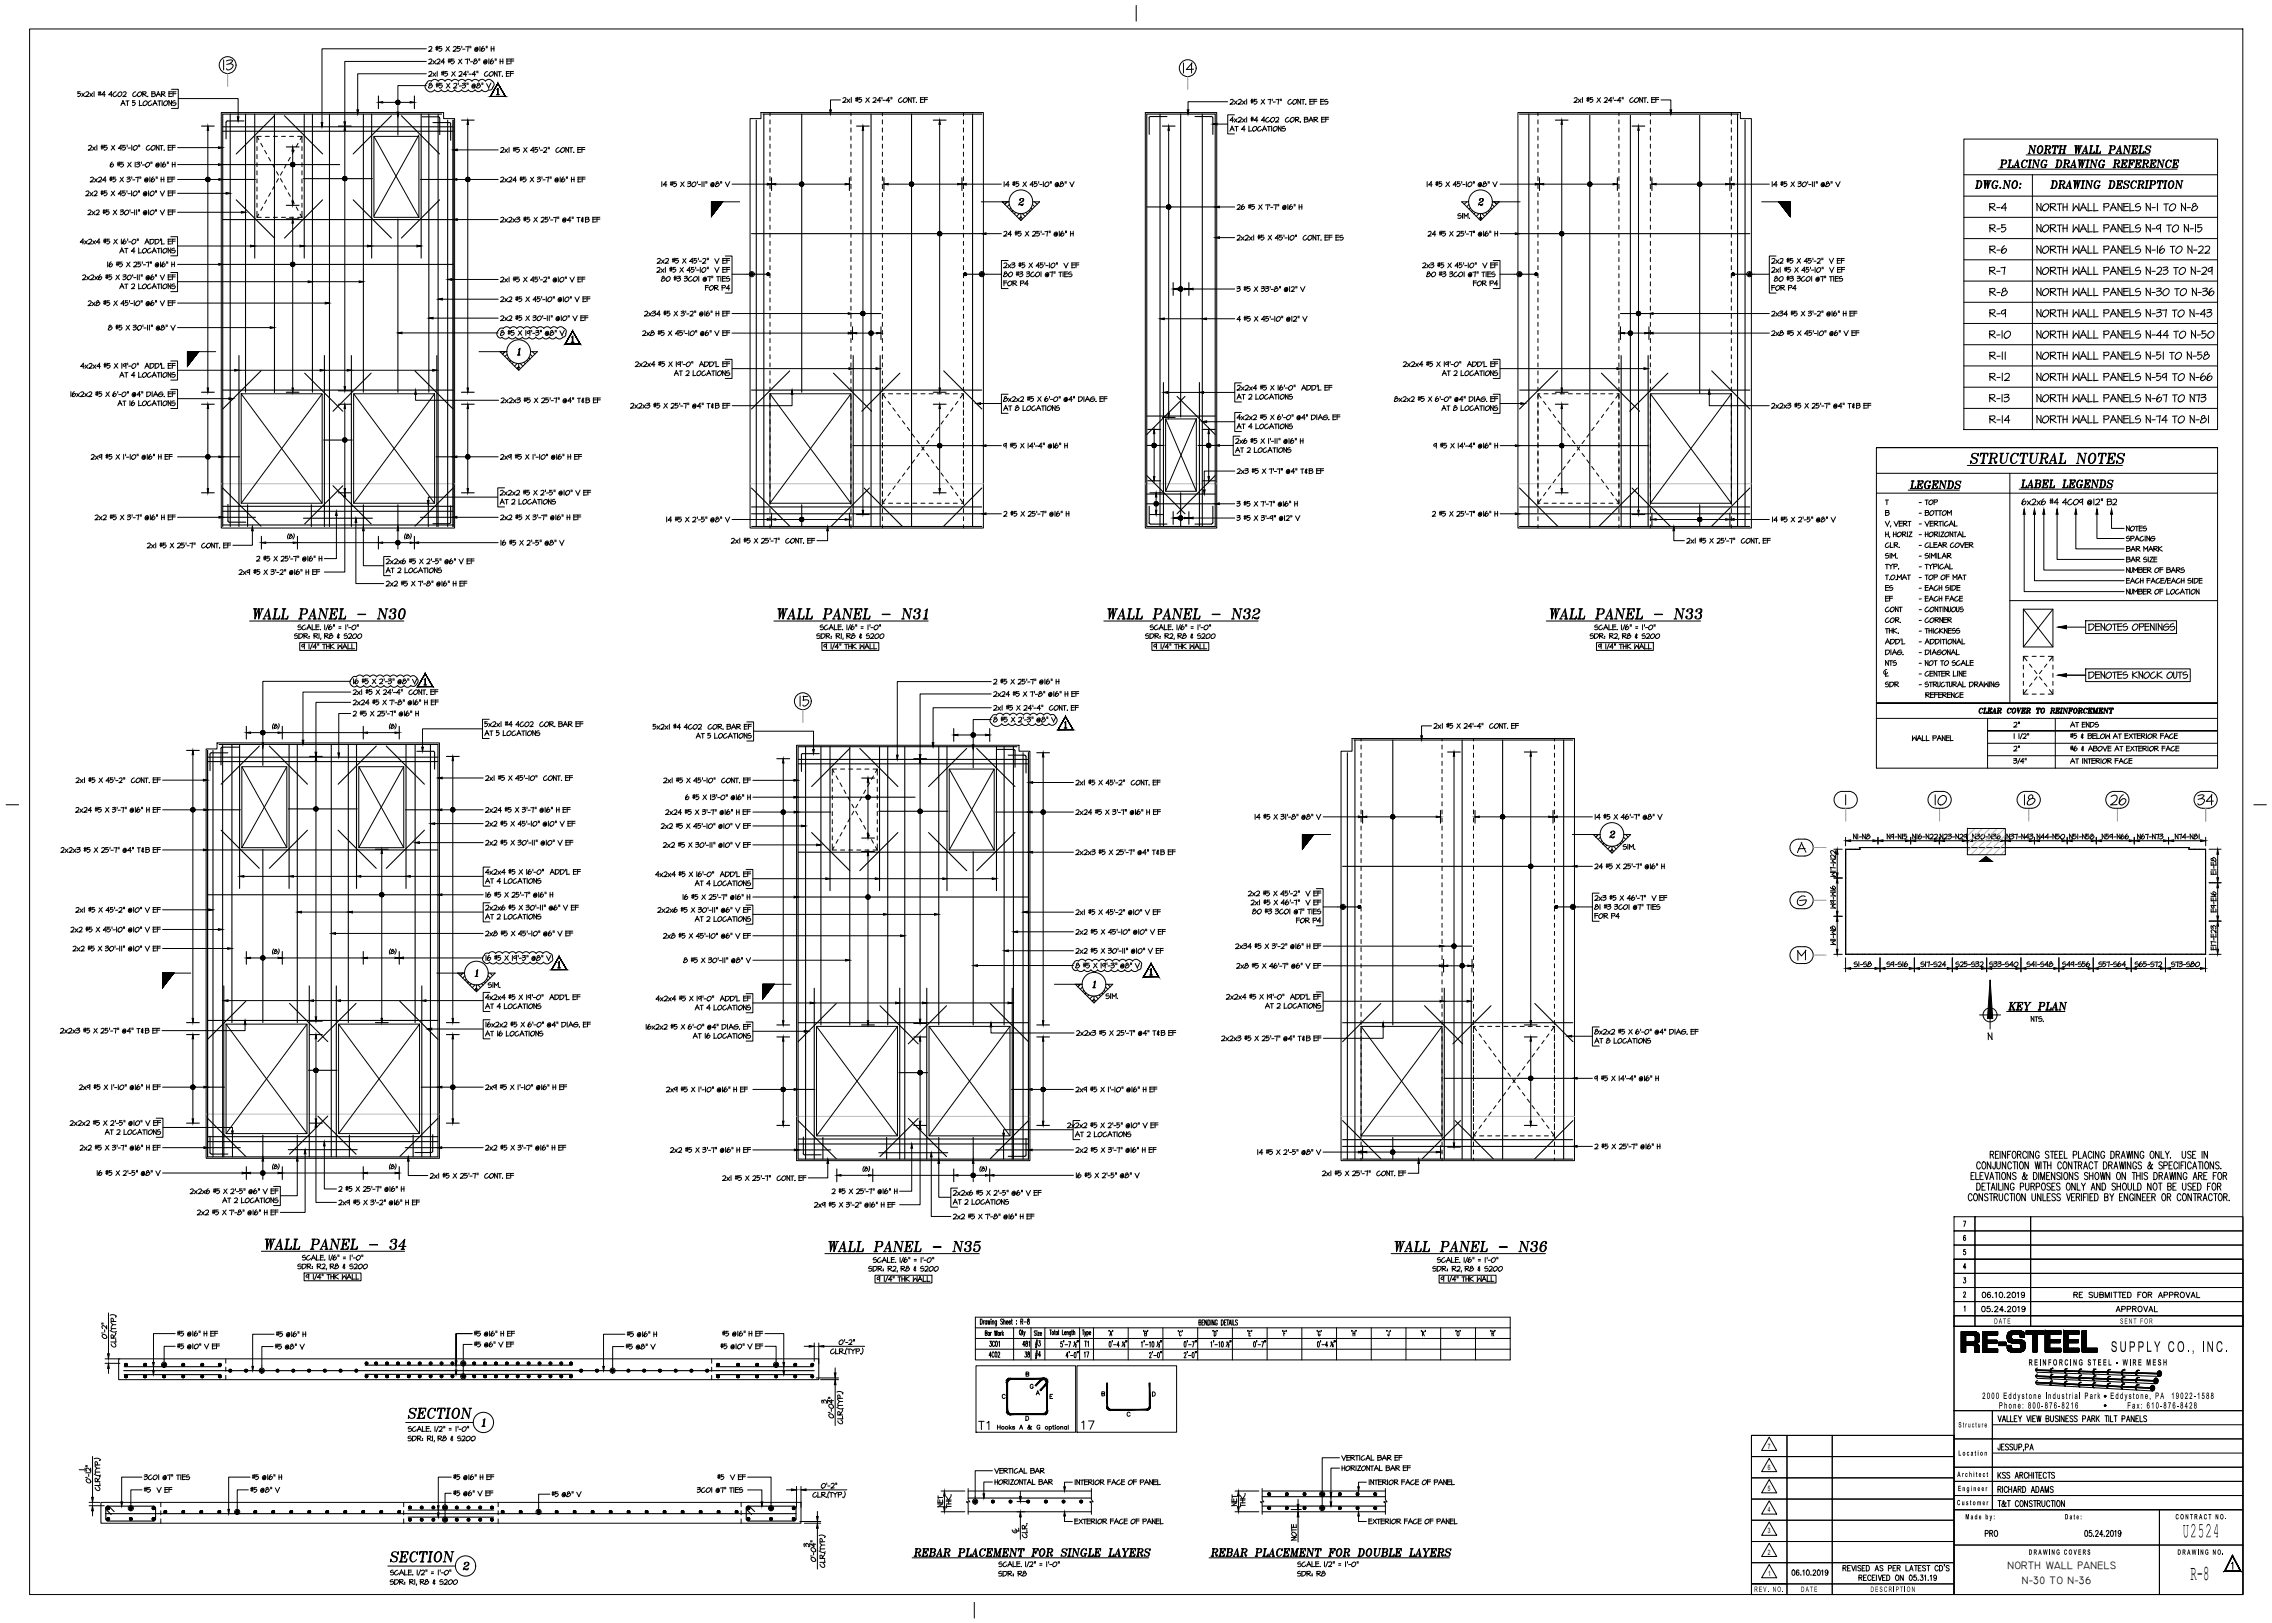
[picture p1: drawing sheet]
<svg xmlns="http://www.w3.org/2000/svg" width="1067mm" height="762mm" viewBox="0 0 1067 762" stroke-linecap="round" stroke-linejoin="round" font-family="sans-serif">
<defs><g id="words">
<g font-size="10">
<text x="1025" y="722">U2524</text>
<text x="1029" y="742">R-8</text>
</g>
<text font-size="6.9" x="991" y="635">SUPPLY CO., INC.</text>
<g font-size="5.1">
<text x="943" y="736">NORTH WALL PANELS</text>
<text x="949" y="744">N-30 TO N-36</text>
</g>
<text font-size="4.1" x="952" y="641">REINFORCING STEEL - WIRE MESH</text>
<g font-size="3.5">
<text x="936" y="622">DATE</text>
<text x="995" y="622">SENT FOR</text>
<text x="830" y="680">7</text>
<text x="919" y="683">Location</text>
<text x="830" y="690">6</text>
<text x="919" y="693">Architect</text>
<text x="830" y="700">5</text>
<text x="919" y="700">Engineer</text>
<text x="919" y="707">Customer</text>
<text x="830" y="710">4</text>
<text x="923" y="713">Made by:</text>
<text x="969" y="713">Date:</text>
<text x="1021" y="713">CONTRACT NO.</text>
<text x="830" y="720">3</text>
<text x="830" y="730">2</text>
<text x="953" y="730">DRAWING COVERS</text>
<text x="1022" y="730">DRAWING NO.</text>
<text x="830" y="740">1</text>
<text x="824" y="747">REV. NO.</text>
<text x="846" y="747">DATE</text>
<text x="878" y="747">DESCRIPTION</text>
</g>
</g></defs>
<!-- layer: 0-35 -->
<g fill="none" stroke="#000" stroke-width=".47">
<path d="M104 53h104v3h5v192h-109zM352 56h5v-3h105v195h-110zM538 53h33v195h-33zM713 53h104v3h5v192h-109zM176 64h21v38h-21zM934 96h3l-1 1h-2l3 2M934 96v3M939 97l-1 1M942 95v4M942 95l-2 3h2M956 96l3 3M956 95v4"/>
<path d="M958 95v4M960 96h1a1.2 1.2 0 0 1 1 0 1.2 1.2 0 0 1 0 2l-2 1h-1v-1zM963 96h2v1h-2l3 2M963 96v3M967 96v3M968 96h-2M969 96v3M971 95v4M971 97h-2M973 96v3M976 95v4M976 99l-1-2-2 2"/>
<path d="M978 95l2 4M978 95l-1 4M979 98h-2M980 95v4M982 99h-2M983 95v4M985 99h-2M988 96h2v1h-2M988 96v3M992 95l2 4M992 95l-1 4M994 98h-3"/>
<path d="M994 96l3 3M995 95v4M996 95v4M997 95v4M999 96h-2M999 97h-2M999 99h-2M1000 95v4M1002 99h-2M1005 96h-2v1h2a1.4 1.4 0 0 1 0 2 1.4 1.4 0 0 1-2 0M1008 96l2 3M1008 95v4"/>
<path d="M1010 95v4M1012 97l-2 1M1013 95v4M1017 96v3M1018 96h-2M1019 96h2a1.7 1.7 0 0 1 0 2 1.7 1.7 0 0 1-2 0zM1024 96l2 3M1024 95v4M1026 95v4M1029 97l-2 1M1030 98l1-1h1l-1 2h-1h-1zM1031 97v-1h-1v1"/>
<path d="M934 106h3l-1 1h-2l3 2M934 116h3l-1 1h-2l3 2M934 106v3M934 115v4M939 107h-1M939 117h-1M940 107h2a1.4 1.4 0 0 1-1 1 1.4 1.4 0 0 1-1 1M940 105v2M941 115a2.3 2.3 0 0 0-1 4l2-1v-1h-1l-1 1M942 106h-2M956 105l3 4M956 115l3 4"/>
<path d="M956 105v4M956 115v4M958 105v4M958 115v4M960 106h1a1.7 1.7 0 0 1 0 2 1.7 1.7 0 0 1-2 0zM960 116h1a1.7 1.7 0 0 1 0 2 1.7 1.7 0 0 1-2 0zM963 106h2v1h-2l3 2M963 116h2v1h-2l3 2M963 105v4M963 115v4M967 106v3M967 116v3"/>
<path d="M968 106h-2M968 116h-2M969 105v4M969 115v4M971 105v4M971 115v4M971 107h-2M971 117h-2M973 105v4M973 115v4M976 105v4M976 115v4"/>
<path d="M976 109l-1-3-2 3M976 119l-1-3-2 3M978 105l2 4M978 115l2 4M978 105l-1 4M978 115l-1 4M979 107l-2 1M979 117l-2 1M980 105v4M980 115v4M982 109h-2M982 119h-2"/>
<path d="M983 105v4M983 115v4M985 109h-2M985 119h-2M988 106h2v1h-2M988 116h2v1h-2M988 105v4M988 115v4M992 105l2 4M992 115l2 4M992 105l-1 4M992 115l-1 4"/>
<path d="M994 107l-3 1M994 117l-3 1M994 105l3 4M994 115l3 4M995 105v4M995 115v4M996 105v4M996 115v4M997 105v4M997 115v4M999 105l-2 1M999 107h-2"/>
<path d="M999 109h-2M999 115l-2 1M999 117h-2M999 119h-2M1000 105v4h2M1000 115v4h2M1005 106h-2v1h2a1.4 1.4 0 0 1 0 2 1.4 1.4 0 0 1-2 0M1005 116h-2v1h2a1.4 1.4 0 0 1 0 2 1.4 1.4 0 0 1-2 0M1008 105l2 4M1008 115l2 4M1008 105v4M1008 115v4"/>
<path d="M1010 105v4M1010 115v4M1012 107h-2M1012 117h-2M1013 115v4M1014 105v4M1015 106h-2v1v1l1-2M1015 115a2.2 2.2 0 0 0 0 4l1-1v-1h-1l-1 1M1018 106v3M1020 106h-3M1020 116v3M1021 106h1a1.7 1.7 0 0 1 1 2 1.7 1.7 0 0 1-3 0z"/>
<path d="M1021 116h-2M1022 116h2a1.7 1.7 0 0 1 0 2 1.7 1.7 0 0 1-2 0zM1025 105l3 4M1026 105v4M1027 115l2 4M1027 115v4M1028 105v4M1029 115v4M1030 107h-2M1031 105v4M1032 117h-2M1032 107h2a1.4 1.4 0 0 1-1 1 1.4 1.4 0 0 1-1 1"/>
<path d="M1032 105v2M1032 116l2-1 1 1-3 3h3M1034 105l-2 1M1035 116l2-1 1 1-3 3h3M351 129h1M462 129h1M711 129h1M823 129h1M934 126h2v1h-2l3 2M934 136h3l-1 1h-2l3 2M934 125v4M934 135v4"/>
<path d="M939 127h-1M939 137h-1M940 137h2h1l-1 1-1 1-1-1zM941 125v4M942 137v-1l-1-1-1 1 1 1M942 126h-3M956 125l3 4M956 135l3 4M956 125v4M956 135v4M958 125v4M958 135v4"/>
<path d="M960 126h1a1.7 1.7 0 0 1 0 2 1.7 1.7 0 0 1-2 0zM960 136l1-1a1.7 1.7 0 0 1 0 3 1.7 1.7 0 0 1-2 0zM963 126h2v1h-2l3 2M963 136l2-1v2h-2l3 2M963 125v4M963 135v4M967 126v3M967 136v3M968 126h-2M968 135l-2 1M969 125v4M969 135v4"/>
<path d="M971 125v4M971 135v4M971 127h-2M971 137h-2M973 125v4M973 135v4M976 125v4M976 135v4M976 129l-1-3-2 3M976 139l-1-3-2 3M978 125l2 4M978 135l2 4"/>
<path d="M978 125l-1 4M978 135l-1 4M979 127l-2 1M979 137h-2M980 125v4M980 135v4M982 129h-2M982 139h-2M983 125v4M983 135v4M985 129h-2M985 139h-2"/>
<path d="M988 126h2v1h-2M988 136h2v1h-2M988 125v4M988 135v4M992 125l2 4M992 135l2 4M992 125l-1 4M992 135l-1 4M994 127l-3 1M994 137h-3M994 125l3 4M994 135l3 4"/>
<path d="M995 125v4M995 135v4M996 125v4M996 135v4M997 125v4M997 135v4M999 125l-2 1M999 127h-2M999 129h-2M999 135h-2M999 137h-2M999 139h-2"/>
<path d="M1000 125v4M1000 135v4M1002 129h-2M1002 139h-2M1005 126h-2v1h2a1.4 1.4 0 0 1 0 2 1.4 1.4 0 0 1-2 0M1005 135l-2 1v1h2a1.4 1.4 0 0 1 0 2 1.4 1.4 0 0 1-2 0M1008 125l2 4M1008 135l2 4M1008 125v4M1008 135v4M1010 125v4M1010 135v4"/>
<path d="M1012 127h-2M1012 137h-2M1013 136l2-1-1 2M1013 137h2a1.4 1.4 0 0 1-1 1 1.4 1.4 0 0 1-1 0M1013 126l1-1 1 1-2 3h2M1016 126l2-1-1 2M1016 127h2a1.4 1.4 0 0 1-1 2 1.4 1.4 0 0 1-1-1M1016 136l2-1a1.7 1.7 0 0 1 0 3 1.7 1.7 0 0 1-2 0zM1022 126v3M1022 136v3M1023 126h-2M1023 135l-2 1"/>
<path d="M1024 126h1a1.7 1.7 0 0 1 1 2 1.7 1.7 0 0 1-3 0zM1024 136l2-1a1.7 1.7 0 0 1 0 3 1.7 1.7 0 0 1-2 0zM1029 125l2 4M1029 125v4M1029 135l2 4M1029 135v4M1031 125v4M1031 135v4M1033 127h-1M1034 137h-2M1034 126l2-1v1l-2 3h2M1034 136l2-1-1 2"/>
<path d="M1034 137h2a1.4 1.4 0 0 1 0 1 1.4 1.4 0 0 1-2 0M1039 135a2.3 2.3 0 0 0-1 4l1-1v-1l-2 1M1039 125v4M1039 126h-2v1l1 1 1-2M934 156l2-1v2h-2l3 2M934 146h3l-1 1h-2l3 2M934 155v4M934 145v4M939 157h-1M939 147h-1M940 155v4M942 145v4"/>
<path d="M942 146h-2v1h1l1-1M942 156l1-1a1.7 1.7 0 0 1 1 3 1.7 1.7 0 0 1-3 0zM956 145l3 4M956 155l3 4M956 145v4M956 155v4M958 145v4M958 155v4M960 146h1a1.2 1.2 0 0 1 1 0 1.2 1.2 0 0 1 0 2l-2 1-1-1v-1zM960 156l1-1a1.7 1.7 0 0 1 0 3 1.7 1.7 0 0 1-2 0zM963 146h2v1h-2l3 2M963 156l2-1v2h-2l3 2"/>
<path d="M963 145v4M963 155v4M967 146v3M967 156v3M968 146h-2M968 155l-2 1M969 145v4M969 155v4M971 145v4M971 155v4M971 147h-2M971 157h-2"/>
<path d="M973 145v4M973 155v4M976 145v4M976 155v4M976 149l-1-3-2 3M976 159l-1-3-2 3M978 145l2 4M978 155l2 4M978 145l-1 4M978 155l-1 4M979 147h-2M979 157h-2"/>
<path d="M980 145v4M980 155v4M982 149h-2M982 159h-2M983 145v4M983 155v4M985 149h-2M985 159h-2M988 146h2v1h-2M988 156h2v1h-2M988 145v4M988 155v4"/>
<path d="M992 145l2 4M992 155l2 4M992 145l-1 4M992 155l-1 4M994 147h-3M994 157h-3M994 145l3 4M994 155l3 4M995 145v4M995 155v4M996 145v4M996 155v4"/>
<path d="M997 145v4M997 155v4M999 145l-2 1M999 147h-2M999 149h-2M999 155h-2M999 157h-2M999 159h-2M1000 145v4M1000 155v4h2M1002 149h-2M1005 146h-2v1h2a1.4 1.4 0 0 1 0 2 1.4 1.4 0 0 1-2 0"/>
<path d="M1005 155l-2 1v1h2a1.4 1.4 0 0 1 0 2 1.4 1.4 0 0 1-2 0M1008 145l2 4M1008 155l2 4M1008 145v4M1008 155v4M1010 145v4M1010 155v4M1012 147h-2M1012 157h-2M1013 146l2-1-1 2M1013 147h2a1.3 1.3 0 0 1-1 1 1.3 1.3 0 0 1-1 0M1014 155v4"/>
<path d="M1015 155l-2 3 2-1M1017 145v4M1017 146h-2M1017 155v4M1018 155l-2 3 2-1M1021 146v3M1022 156v3M1022 146h-2M1023 155l-2 1M1023 146h2a1.7 1.7 0 0 1 0 2 1.7 1.7 0 0 1-2 0zM1024 156l1-1a1.7 1.7 0 0 1 1 3 1.7 1.7 0 0 1-3 0zM1028 145l2 4"/>
<path d="M1028 145v4M1029 155l2 4M1029 155v4M1030 145v4M1031 155v4M1033 147h-2M1033 157h-1M1034 157h2a1.4 1.4 0 0 1-1 1 1.4 1.4 0 0 1-1 1v-1M1034 155v2M1035 145v4M1035 145l-2 3 3-1M1036 155h-2"/>
<path d="M1036 146l2-1-1 2M1036 147h2a1.3 1.3 0 0 1 0 1 1.3 1.3 0 0 1-2 0M1037 156l2-1a1.7 1.7 0 0 1 0 3 1.7 1.7 0 0 1-2 0zM934 166l3-1-1 2h-2l3 2M934 176l3-1-1 2h-2l3 2M934 165v4M934 175v4M939 167h-1M939 177h-1M940 165v4M940 175v4M941 176l2-1v1l-2 3h2"/>
<path d="M942 165v4M956 165l3 4M956 175l3 4M956 165v4M956 175v4M958 165v4M958 175v4M960 166l1-1a1.2 1.2 0 0 1 1 1 1.2 1.2 0 0 1 0 1l-2 2-1-1v-1zM960 176l1-1a1.7 1.7 0 0 1 0 3 1.7 1.7 0 0 1-2 0zM963 166l2-1v2h-2l3 2M963 176l2-1v2h-2l3 2M963 165v4"/>
<path d="M963 175v4M967 166v3M967 176v3M968 165l-2 1M968 175l-2 1M969 165v4M969 175v4M971 165v4M971 175v4M971 167h-2M971 177h-2M973 165v4"/>
<path d="M973 175v4M976 165v4M976 175v4M976 169l-1-3-2 3M976 179l-1-3-2 3M978 165l2 4M978 175l2 4M978 165l-1 4M978 175l-1 4M979 167h-2M979 177h-2M980 165v4"/>
<path d="M980 175v4M982 169h-2M982 179h-2M983 165v4M983 175v4M985 169h-2M985 179h-2M988 166h2v1h-2M988 176h2v1h-2M988 165v4M988 175v4M992 165l2 4"/>
<path d="M992 175l2 4M992 165l-1 4M992 175l-1 4M994 167h-3M994 177h-3M994 165l3 4M994 175l3 4M995 165v4M995 175v4M996 165v4M996 175v4M997 165v4"/>
<path d="M997 175v4M999 165h-2M999 167h-2M999 169h-2M999 175h-2M999 177h-2M999 179h-2M1000 165v4h2M1000 175v4h2M1005 165l-2 1v1h2a1.4 1.4 0 0 1 0 2 1.4 1.4 0 0 1-2-1M1005 175l-2 1v1h2a1.4 1.4 0 0 1 0 2 1.4 1.4 0 0 1-2-1M1008 165l2 4"/>
<path d="M1008 175l2 4M1008 165v4M1008 175v4M1010 165v4M1010 175v4M1012 167h-2M1012 177h-2M1013 167h2a1.4 1.4 0 0 1-1 1 1.4 1.4 0 0 1-1 0M1013 177h2a1.4 1.4 0 0 1-1 1 1.4 1.4 0 0 1-1 0M1013 165v2M1013 175v2M1014 165h-1"/>
<path d="M1014 175h-1M1016 165v4M1017 175v4M1017 175l-1 1-1 1h1l1-1M1020 166v3M1021 165l-2 1M1021 176v3M1022 166l2-1a1.7 1.7 0 0 1 0 3 1.7 1.7 0 0 1-3 0zM1022 175l-2 1M1024 176l1-1a1.7 1.7 0 0 1 0 3 1.7 1.7 0 0 1-2 0zM1027 165l2 4M1027 165v4"/>
<path d="M1028 175l2 4M1028 175v4M1029 165v4M1030 175v4M1031 167h-1M1032 167h2a1.4 1.4 0 0 1-1 1 1.4 1.4 0 0 1-1 0M1032 165v2M1033 177h-2M1034 165h-2M1035 175a2.3 2.3 0 0 0-1 4l1-1 1-1h-1l-2 1M1035 167l1-1 1 1v1l-1 1-1-1zM1036 166h1l-1-1-1 1 1 1"/>
<path d="M1038 175a2.3 2.3 0 0 0-1 4l1-1 1-1h-1l-2 1M113 185h38v51h-38zM166 185h38v51h-38zM362 185h38v51h-38zM547 197h15v34h-15zM775 185h38v51h-38zM934 185h2v2h-2l3 2M934 195h3l-1 2h-2l3 2M934 185v4M934 195v4M939 187h-1M939 197h-1"/>
<path d="M940 185v4M940 195v4M941 185h2l-1 1M941 187h2a1.4 1.4 0 0 1 0 1 1.4 1.4 0 0 1-2 0M943 195v4M943 195l-2 2h3M956 185l3 4M956 195l3 3M956 185v4M956 195v4M958 185v4M958 195v3"/>
<path d="M960 186l1-1a1.7 1.7 0 0 1 0 3 1.7 1.7 0 0 1-2 0zM960 196l1-1a1.7 1.7 0 0 1 0 3 1.7 1.7 0 0 1-2 0zM963 185h2v2h-2l3 2M963 195h2v2h-2l3 1M963 185v4M963 195v4M967 185v4M967 195v4M968 185h-2M968 195h-2M969 185v4M969 195v4"/>
<path d="M971 185v4M971 195v3M971 187h-2M971 197h-2M973 185v4M973 195v4M976 185v4M976 195v4M976 189l-1-3-2 3M976 198l-1-2-2 3M978 185l2 4M978 195l2 3"/>
<path d="M978 185l-1 4M978 195l-1 4M979 187h-2M979 197h-2M980 185v4M980 195v4M982 189h-2M982 198l-2 1M983 185v4M983 195v4M985 189h-2M985 198l-2 1"/>
<path d="M988 185l2 1v1h-2M988 195l2 1v1h-2M988 185v4M988 195v4M992 185l2 4M992 195l2 3M992 185l-1 4M992 195l-1 4M994 187h-3M994 197h-3M994 185l3 4M994 195l3 3"/>
<path d="M995 185v4M995 195v4M996 185v4M996 195v3M997 185v4M997 195v4M999 185h-2M999 187h-2M999 189h-2M999 195h-2M999 197h-2M999 198l-2 1"/>
<path d="M1000 185v4M1000 195v4M1002 189h-2M1002 198l-2 1M1005 185l-2 1v1h2a1.4 1.4 0 0 1 0 2 1.4 1.4 0 0 1-2-1M1005 195l-2 1v1h2a1.4 1.4 0 0 1 0 1 1.4 1.4 0 0 1-2 0M1008 185l2 4M1008 195l2 3M1008 185v4M1008 195v4M1010 185v4M1010 195v3"/>
<path d="M1012 187h-2M1012 197h-2M1014 185a2.3 2.3 0 0 0-1 4l2-1v-1l-1-1-1 2M1014 195v4M1014 195h-2M1017 195v4M1017 195l-2 2h3M1017 185v4M1017 185h-2M1021 185v4M1021 195v4M1022 185h-2"/>
<path d="M1022 195h-2M1024 186l1-1a1.7 1.7 0 0 1 0 3 1.7 1.7 0 0 1-2 0zM1024 196l1-1a1.7 1.7 0 0 1 0 3 1.7 1.7 0 0 1-2 0zM1028 185l2 4M1028 195l2 3M1028 185v4M1028 195v4M1030 185v4M1030 195v3M1033 185l-1 4M1033 197h-2M1033 185h-2"/>
<path d="M1033 185h3l-1 1M1034 187h2a1.4 1.4 0 0 1-1 1 1.4 1.4 0 0 1-2 0M1034 197l1-1 1 1-1 1-1 1-1-1zM1035 196v-1h-1v1v1M1037 195v4M950 286h14v18h-14zM881 330h160v31h-160zM97 352h5v-3h104v195h-109zM114 360h21v38h-21zM168 360h22v38h-22zM374 350h104v3h6v192h-110zM635 347h104v198h-109v-192h5z"/>
<path d="M933 343h108h-108M933 349h108M933 355h108M446 361h21v38h-21zM861 399h4M862 399v2l-2-2v1v1M867 399v49zM867 393v4M867 399h.1M869 399h.1M869 395h10M870 392v2"/>
<path d="M871 399h.1M872 392v2l-2-2M872 392v2M873 398h.1M873 398v1M873 398v1h-6M874 393h-1M874 392l2 2M875 392v2M875 398h.1M876 392v2M877 393v-1l1 1-1 1h-1z"/>
<path d="M877 398h.1M877 392v1M879 398h.1M882 393v3M882 398h.1M884 395h11M884 398h.1M886 392l2 2M886 392v2M887 398h.1M887 392v2M889 392v2"/>
<path d="M889 398h.1M889 392h-1v1l1-1M890 398h.1M891 393h-1M891 392v2M892 398h.1M893 392v2l-2-2M893 392v2M894 392v1h1v1h-1M895 398h.1M895 392h-1M897 393v3"/>
<path d="M897 398h.1M898 392l2 2M898 392v2M899 392v2M900 395h8M900 398h.1M900 392v2M902 392a1.3 1.3 0 0 0-1 1 1.3 1.3 0 0 0 1 1v-1v-1l-1 2M903 398h.1M904 393h-1M904 392l2 2M904 392v2"/>
<path d="M905 398h.1M906 392v2M906 392h1h1l-2 2h2M908 398h.1M908 392h1h1l-2 2h2M910 398h.1M911 393v3M911 398h.1M912 392v2M912 394l-1-2v2M913 392h1l-1 2h1M913 395h8"/>
<path d="M913 398h.1M915 392h1M915 393h1v1h-1M916 398h.1M918 393h-1M918 398h.1M918 392l2 2M918 392v2M920 392v2M920 392h1h1l-2 2h2M921 398h.1M923 392v2"/>
<path d="M923 392h-1v1h1v-1M924 389h18v12h-18zM924 393v3M924 398h.1M926 395h13M926 398h.1M928 392v2l-2-2v2M928 392h1M928 393h2l-1 1h-1M929 398h.1M931 398h.1M932 398h.1"/>
<path d="M933 393h-1M934 392l1 2M934 392v2M934 398h.1M935 392v2M936 392h1h-1M936 393h1l-1 1M937 398h.1M939 392a1.3 1.3 0 0 0-1 1 1.3 1.3 0 0 0 0 1l1-1v-1l-1 2M939 398h.1M942 393v3M942 398h.1"/>
<path d="M942 392l2 2M942 392v2M944 392v2M944 395h9M944 392h1M944 393h2l-1 1h-1M945 398h.1M947 392v2M947 398h.1M947 392h-1M949 393h-1M950 398h.1"/>
<path d="M951 392v2l-2-2v2M952 398h.1M952 392v2M952 392l-1 1h2M953 398h.1M953 392h1M953 393h2l-1 1h-1M955 393v3M955 398h.1M956 392l2 2M957 392v2M958 395h10"/>
<path d="M958 398h.1M958 392v2M959 392v2M960 392l-2 1h2M960 398h.1M962 393h-2l2-1v2M963 398h.1M963 393h-1M964 392l1 2M964 392v2M965 392v2M966 393h1l-1 1"/>
<path d="M966 398h.1M966 392v1M967 392h-1M968 398h.1M971 393v3M971 398h.1M972 392l1 2M972 392v2M973 395h9M973 392v2M973 398h.1M974 392v1h1l-1 1"/>
<path d="M974 398h.1M975 392h-1M976 392v2M976 398h.1M977 393h-1M979 398h.1M979 392v2l-1-2v2M980 393h1l-1 1M980 392v1M981 392h-1M981 398h.1M982 393l1-1v1l-1 1h-1z"/>
<path d="M983 392h-1v1M984 398h.1M984 393v3M987 395h13M987 398h.1M987 392v2M988 392v2l-1-2M989 393h1l-1 1M989 392v1M989 398h.1M990 392h-1M992 398h.1"/>
<path d="M992 392v2M992 392h-1v1l1-1M994 393h-1M994 398h.1M994 392v2M995 398h.1M995 392v2l-1-2M997 392a1.3 1.3 0 0 0-1 1 1.3 1.3 0 0 0 1 1v-1v-1l-1 2M997 398h.1M999 392a1.3 1.3 0 0 0-1 1 1.3 1.3 0 0 0 1 1v-1v-1l-1 2M1000 398h.1M1002 393v3"/>
<path d="M1002 398h.1M1004 395h12M1005 398h.1M1005 392v2l-1-2v2M1006 392a1.3 1.3 0 0 0 0 1 1.3 1.3 0 0 0 0 1l1-1v-1l-2 2M1008 398h.1M1009 392l-1 2M1009 392h-2M1010 398h.1M1010 393h-1M1011 392l1 2M1011 392v2"/>
<path d="M1012 392v2M1013 398h.1M1014 392l-1 2M1014 392h-2M1014 392h1M1014 393h2l-1 1h-1M1015 398h.1M1016 398h.1M1018 393v3M1018 398h.1M1021 395h12M1021 398h.1"/>
<path d="M1021 392l2 2M1021 392v2M1023 392v2M1023 398h.1M1024 392v2M1024 392h-1M1026 398h.1M1026 392v2M1026 392l-1 1h1M1028 398v1h8M1028 393h-1M1028 398h-155"/>
<path d="M1028 398h.1M1028 392l2 2M1028 392v2M1030 392v2M1031 399h.1M1031 393l1-1v1l-2 1v-1zM1031 392v1M1033 392v2M1033 399h.1M1036 399v49M1036 393v4M1037 399h6"/>
<path d="M859 410h3l-2 1 2 1M859 417h1a1.2 1.2 0 0 0 1 1 1.2 1.2 0 0 0 1-1l-1-1h-1l1 2M859 419h3M859 409h3M859 407l3 1M859 403h3M859 418h3M860 411h2M860 407v2M861 406v1M861 412h4M862 403l-2 1 2 1h-2"/>
<path d="M862 401v2l-2-2v1v1M862 419l-2 1 2 1M863 401v9M863 415v13M867 419h.1M867 417h.1M867 414h.1M867 412h.1M867 410h.1M867 408h.1M867 405h.1M867 403h.1"/>
<path d="M867 401h.1M1036 401h.1M1036 419h.1M1036 417h.1M1036 414h.1M1036 412h.1M1036 410h.1M1036 408h.1M1036 405h.1M1036 404h.1M1036 402h.1M1037 414h6"/>
<path d="M1038 419a1.3 1.3 0 0 0 1 1 1.3 1.3 0 0 0 2-1h-1h-1l1 1M1038 410h3M1038 408h3M1038 409v2M1038 405v1h3l-1-1M1039 403h-1v1h1M1039 403h1v1a1.2 1.2 0 0 1-1 0 1.2 1.2 0 0 1 0-1zM1039 409v2M1039 405v1M1039 407l1 1M1040 409l1 2M1041 401v11"/>
<path d="M1041 417v13M628 426h1M740 426h1M859 437h3M859 423h3M859 425h3M860 421h2M860 423v1h1l-1-1M860 435v1h1M860 435h2v1a1.1 1.1 0 0 1-1 0 1.1 1.1 0 0 1-1-1zM861 421v1M861 439v1"/>
<path d="M861 430h4M862 424l-2 1 2 1h-2M862 437l-2 1 2 1h-2M863 433v13M867 426h.1M867 439h.1M867 437h.1M867 435h.1M867 432h.1M867 430h.1M867 428h.1M867 423h.1"/>
<path d="M867 421h.1M1036 426h.1M1036 439h.1M1036 437h.1M1036 435h.1M1036 432h.1M1036 430h.1M1036 428h.1M1036 423h.1M1036 421h.1M1037 432h6M1038 425h3"/>
<path d="M1038 423h3M1038 421h3M1038 440h3M1038 427v1h3l-1-1M1038 422v1M1038 439v1M1038 425l1 1h1l-1-1M1039 435h-1v1M1039 422v1M1039 427v1M1039 439v1M1039 436l1-1v1"/>
<path d="M1039 423l1 1M1040 437l1 1-2-1h-1l1 1M1040 422l1 1M1040 439l1 1M1041 435v11M859 442h3l-2 1 2 1M859 441h3M860 443h2M861 448h4M867 448h169M867 450v6M867 446h.1"/>
<path d="M867 444h.1M867 441h.1M868 448h.1M869 455h11M870 448h.1M872 452l-1 1h1a.9 .9 0 0 1 0 1 .9 .9 0 0 1-1 0M872 448h.1M873 451v3M875 453h-1M875 448h.1M876 452h-1v1h1a.9 .9 0 0 1 0 1 .9 .9 0 0 1-1 0M877 453h2l-1 1h-1z"/>
<path d="M878 448h.1M878 452v1M880 448h.1M883 448h.1M883 450v6M885 455h12M885 448h.1M886 448h.1M887 452l-1 1h1a.9 .9 0 0 1 0 1 .9 .9 0 0 1-1 0M888 448h.1M889 451v3M889 452h-1v1h1v-1"/>
<path d="M891 448h.1M891 453h-1M892 452l-1 1h2a.9 .9 0 0 1 0 1 1 1 0 0 1-2 0M893 448h.1M893 451v3M895 451v1a1.2 1.2 0 0 0-1 1 1.2 1.2 0 0 0 1 1l1-1-1-1-1 1M896 448h.1M899 448h.1M899 450v6M901 455h13M901 448h.1M903 452h-1v1h1a.9 .9 0 0 1 0 1 .9 .9 0 0 1-1 0"/>
<path d="M904 448h.1M904 451v3M906 451v3M906 452h-1M906 448h.1M907 448h.1M908 453h-2M909 452h-1v1h1a.9 .9 0 0 1 0 1 .9 .9 0 0 1-1 0M909 448h.1M910 452h1l-1 2h1M912 448h.1M913 451v3"/>
<path d="M913 451l-1 2h2M914 448h.1M917 448h.1M917 450v6M919 455h11M920 452l-2 1h2a.9 .9 0 0 1 0 1 1 1 0 0 1-2 0M920 448h.1M920 452h1h1l-2 2h2M922 448h.1M922 451v2h2l-1 1h-1M924 452h-2M925 448h.1"/>
<path d="M925 453h-1M927 452h-1v1h1a.9 .9 0 0 1 0 1 .9 .9 0 0 1-1 0M927 448h.1M928 452h1h-1M928 453h1l-1 1M928 448h.1M930 452h1l-1 2h1M930 448h.1M933 448h.1M933 450v6M935 455h12M935 448h.1"/>
<path d="M935 452h-1v1h2a.9 .9 0 0 1-1 1 .9 .9 0 0 1-1 0M936 452h2h-1M936 453h2l-1 1h-1M938 448h.1M938 452h1M938 453h2l-1 1h-1M941 448h.1M941 453h-1M943 452h-1v1h1a1 1 0 0 1 0 1 1 1 0 0 1-1 0M943 448h.1M945 451v3M945 451l-1 2h1"/>
<path d="M946 448h.1M948 448h.1M949 448h.1M949 450v6M951 455h13M951 448h.1M953 452h-1v1h1a.9 .9 0 0 1 0 1 .9 .9 0 0 1-1 0M954 448h.1M955 453h-1l1-2v3M956 451v3M956 448h.1M958 453h-1"/>
<path d="M959 448h.1M959 452h-1v1h2a.9 .9 0 0 1-1 1 .9 .9 0 0 1-1 0M962 453h-2l1-2v3M962 448h.1M963 453l1-1v1l-2 1zM963 452v1M964 448h.1M967 448h.1M967 450v6M969 455h11M969 448h.1M970 452h-1l-1 1h2a.9 .9 0 0 1 0 1 .9 .9 0 0 1-1 0"/>
<path d="M970 448h.1M972 451v3M972 451l-2 2h2M972 448h.1M974 451v3M974 452h-1l-1 1h1l1-1M975 448h.1M975 453h-1M977 452h-1v1h1a.9 .9 0 0 1 0 1 .9 .9 0 0 1-1 0M977 448h.1M978 451v2h1l-1 1M979 452h-1"/>
<path d="M980 448h.1M981 451l-1 1a1.2 1.2 0 0 0 0 1 1.2 1.2 0 0 0 0 1l1-1v-1l-1 1M983 448h.1M983 450v6M985 455h13M985 448h.1M987 452h-1l-1 1h2a.9 .9 0 0 1 0 1 1 1 0 0 1-2 0M987 453h2l-1 1h-1M988 451v2M988 448h.1M989 452h-2M990 451v3"/>
<path d="M990 448h.1M990 452h-1M991 448h.1M992 453h-1M993 448h.1M994 452h-1l-1 1h2a.9 .9 0 0 1 0 1 1 1 0 0 1-2 0M995 451a1.3 1.3 0 0 0-1 2 1.3 1.3 0 0 0 1 1l1-1v-1l-2 1M996 448h.1M998 451v3M998 451l-2 2h2M998 448h.1M1001 448h.1"/>
<path d="M1001 450v6M1003 455h11M1004 452h-1l-1 1h2a.9 .9 0 0 1 0 1 .9 .9 0 0 1-1 0M1004 448h.1M1005 451v1a1.2 1.2 0 0 0-1 1 1.2 1.2 0 0 0 1 1l1-1v-1l-2 1M1006 448h.1M1006 453h2l-1 1h-1M1007 451v2M1008 452h-2M1009 448h.1M1009 453h-1M1011 452h-1v1h1a.9 .9 0 0 1 0 1 .9 .9 0 0 1-1 0"/>
<path d="M1011 448h.1M1012 448h.1M1013 451v3M1013 452h-1M1014 452h1l-2 2h2M1014 448h.1M1017 448h.1M1017 450v6M1019 455h14M1019 448h.1M1021 452h-1v1h1a.9 .9 0 0 1 0 1 .9 .9 0 0 1-1 0M1022 448h.1"/>
<path d="M1023 451l-1 3M1023 452h-2M1023 452h2h-1M1023 453h2l-1 1h-1M1024 448h.1M1026 453h-1M1027 448h.1M1028 452h-1v1h1a.9 .9 0 0 1 0 1 .9 .9 0 0 1-1 0M1029 453h1l-1 1zM1029 448h.1M1030 452h-1v1M1031 448h.1"/>
<path d="M1034 448h.1M1036 450v6M1036 446h.1M1036 444h.1M1036 441h.1M1036 448h-169M1037 448h6M1038 444h3M1038 446h3M1038 445v1M1039 445v1M1039 440l1 1"/>
<path d="M1040 445l1 1M1041 442h-3v1M106 481h38v51h-38zM159 481h38v51h-38zM383 482h38v51h-38zM436 482h38v51h-38zM639 482h38v51h-38zM56 638h328v10h-328zM77 638v2M364 638v2M123 641v1M288 641v1"/>
<path d="M455 699v5v1h-1l1 1v5M512 699v5l1 1h-1v1v5M593 699v5v1h-1l1 1v5M651 699v5v1h-1l1 1v5M47 705h329v10h-329zM61 706v1M111 707v2M209 709v3M253 707v2M362 706v1M455 700h57M455 710h57"/>
<path d="M458 703v1M593 700h58M593 710h58"/>
<circle cx="353" cy="129" r="1.2"/>
<circle cx="461" cy="129" r="1.2"/>
<circle cx="713" cy="129" r="1.2"/>
<circle cx="821" cy="129" r="1.2"/>
<circle cx="931" cy="393" r="1"/>
<circle cx="968" cy="393" r="1"/>
<circle cx="631" cy="426" r="1.2"/>
<circle cx="739" cy="426" r="1.2"/>
<circle cx="947" cy="453" r="1"/>
<circle cx="1032" cy="453" r="1"/>
<circle cx="77" cy="641" r="1.2"/>
<circle cx="123" cy="644" r="1.2"/>
<circle cx="218" cy="640" r="1.2"/>
<circle cx="218" cy="646" r="1.2"/>
<circle cx="288" cy="644" r="1.2"/>
<circle cx="364" cy="641" r="1.2"/>
<circle cx="61" cy="708" r="1.2"/>
<circle cx="111" cy="710" r="1.2"/>
<circle cx="209" cy="713" r="1.2"/>
<circle cx="209" cy="708" r="1.2"/>
<circle cx="253" cy="710" r="1.2"/>
<circle cx="362" cy="708" r="1.2"/>
<circle cx="458" cy="705" r="1.2"/>
<circle cx="621" cy="701" r="1.2"/>
<circle cx="621" cy="708" r="1.2"/>
</g>
<!-- layer: 0 -->
<g fill="none" stroke="#000" stroke-width=".47">
<path d="M938 79h84M939 79h1M940 79h-1M940 78l-1 1M940 75h2v1v1h-2M940 75h.1M940 78v1M940 75v4M941 75h-1h1M942 75v2h-1M942 75v2M943 78v1"/>
<path d="M943 75h1M943 78l1 1M943 79h1M944 75l-1 4M945 79h-1M945 78v1v-1v1h-2M945 78v1M945 79h1M946 79h.1M946 79l1-4 1 4M946 78h2M947 76l1 3"/>
<path d="M948 78v1M948 78v1h-1M950 76l-1 2M951 75l-2 2 1 2M951 73h58M952 76v-1v1a1.2 1.2 0 0 0-2-1 1.2 1.2 0 0 0-1 2 1.2 1.2 0 0 0 1 2 1.2 1.2 0 0 0 1-1M952 79h1M952 72h1zM953 75h1M953 78v1M953 68h1l1 4-2-4M953 75h.1"/>
<path d="M953 68v1M953 75v4M954 75h-1M954 79h1M955 75h.1M955 68h1h-1M955 75l2 3M956 69l-1 3-2-4v4M957 75h1M957 69h1a1.6 1.6 0 0 1 1 2 1.6 1.6 0 0 1-2 1zM957 69v3M957 75v4l-2-4v4"/>
<path d="M958 68l-1 2v2M958 68l1 2-1 2M959 69l-1 3M959 76v2M960 75l-1 2v2M960 72h1M960 68l3 1-1 1h-1M960 72h.1M960 77h1M960 77v2M960 68l1 1-1 3M961 72h.1"/>
<path d="M961 78h-1M961 68v1M961 68l-1 4M961 76v-1v1a1.2 1.2 0 0 0-1-1 1.4 1.4 0 0 0-2 2 1.8 1.8 0 0 0 3 2v-1M961 68v4M961 77v1M961 70l1 2 1-1M962 70l1 2M962 71v1M962 68l1 2h-1M963 69l-1 1M964 69v-1v1"/>
<path d="M964 68v1v-1h2v1v-1M964 72h1M964 72h.1M965 68l-1 1M965 72h.1M965 68l-1 4M965 69v3M965 68v4M966 78l-1 1M966 75h1a1.9 1.9 0 0 1 1 2 1.9 1.9 0 0 1-1 2h-2M966 68v1M966 75v4"/>
<path d="M966 79h.1M966 78v1M966 75v4h-1M966 69v-1v1M966 72h2M967 75h.1M967 72h.1M967 68h1M967 75l1 2-1 2M967 68l1 1-1 3M967 72h1M967 68v1"/>
<path d="M968 68l-1 4M968 70h1M968 76l-1 2M968 68v1M968 72h2M969 68h1v1M969 78v1M969 75h2l1 1-1 1h-1M969 68v1M969 72h1M969 72h.1M969 75h1"/>
<path d="M969 69v3M969 79h1h-1M969 78l1 1M970 69l-1 3M970 75l-1 4M970 68l-1 4M970 68v1M970 77l1 2 1-1M971 77l1 1M971 78v1M971 75v1v1M972 75l-1 2"/>
<path d="M972 79h1M973 78h1M974 68h1M974 79h1M974 79v-3v3M974 78v1M974 78v-3l-2 4M975 68v4v-4M975 69l-1-1 1 1M975 69h.1M975 68v3l1-3M975 71v1"/>
<path d="M976 75h1M976 68v4zM976 68v3l1-2M976 75h.1M976 75v4v-4M976 71v1M977 75v3l1-3M977 78l-1 1M977 75h.1M977 72h1M978 68h-1h1M978 75v4v-4"/>
<path d="M978 75h.1M978 72h.1M978 72l1-4 1 4M978 75v3l1-3M978 78v1M978 71h2M978 75h1M979 75h.1M979 72h1M979 69l1 3M980 72h-1M980 79h-1"/>
<path d="M980 75h1M980 72h.1M980 75v3M980 78v1M980 75v4h-1M981 75l-1 4M981 79h1M981 72h.1M981 68h2l-1 1M982 68v1M982 72h.1M982 69l-1 3"/>
<path d="M982 69v3M982 68v4M982 75h1l1 3M982 75l2 3M983 72h-1M983 72h.1M983 72v-1v1h-2M984 75h1M984 72h2v-1v1M984 72h.1M984 75v4l-2-4v4M985 72h.1"/>
<path d="M985 68v1M985 68l-1 4M985 69v3M986 68h-2l1 1-1 3M986 72h.1M986 76v2M986 72h-1M987 75l-1 2v2M987 77h1M987 77v2M988 78h-1M988 76v-1v1a1.2 1.2 0 0 0-1-1 1.2 1.2 0 0 0-1 2h-1a1.8 1.8 0 0 0 3 2v-2"/>
<path d="M990 72h1M991 68h2v1v1h-2M991 68v1M991 72h.1M991 69v3M991 69v3h-1M991 68v4M992 68l-1 1M992 79h1M993 68v1l-1 1M993 79h-1M993 78l-1 1"/>
<path d="M993 75h2v1v1h-2M993 75h.1M993 69v1M993 79h.1M993 75v4M993 72h1M993 75v3M994 72h.1M994 75h.1M994 72l1-4 1 4M994 77l1 2v-1M994 77l1 1"/>
<path d="M994 71h2M994 78l1 1M995 75v1l-1 1M995 75v2M995 72h1M995 69l1 3M996 72h.1M996 72h-1M996 79h.1M996 78v1M996 75h3v1v-1M996 75h1"/>
<path d="M997 78v1M997 75l-1 4M997 77h1M997 72h1M997 75v4M997 75h.1M997 68h1l2 4M998 68v1M998 77h-1h1M998 76v2zM998 68l1 4M998 75l1 1"/>
<path d="M998 79h-1M998 78v1v-1v1h-2M998 78v1M999 79h1M1000 79h-1M1000 78l-1 1M1000 75h2v1v-1M1000 68h1M1000 68h.1M1000 75v4M1000 78v1M1000 69v3l-2-4-1 4"/>
<path d="M1000 77h1M1001 75h.1M1001 72h2v-1v1M1001 77h-1h1M1001 72h.1M1001 68h3v1v-1M1001 76v2zM1001 68l1 1-1 3h1M1001 75l1 1M1002 68v1M1002 72h.1M1002 68l-1 4"/>
<path d="M1002 70h1M1002 79h3v-1v1M1003 70h-1h1M1003 72h.1M1003 70h.1M1003 79h-1M1003 78v1M1003 69v2zM1003 75h2v1v-1M1003 68l1 1M1003 75v4M1003 79h.1"/>
<path d="M1003 75h.1M1003 72h-1M1003 77h1M1004 75l-1 3M1004 69l-1-1 1 1M1004 75h.1M1004 72h2l1-1-1 1M1004 77h.1M1004 76v2zM1005 72h-1M1005 68h1l-1 1M1005 75v1"/>
<path d="M1005 68v1M1005 79h-1M1005 72h.1M1005 78l-1 1M1005 78v1M1005 69v3M1005 68v4M1006 68l-1 1M1006 79h1M1006 72h1h-1M1006 79h.1M1006 78v1"/>
<path d="M1006 75h2l1 1-1 1h-1M1006 75h1l-1 4h1M1006 72h.1M1007 75h.1M1007 78v1M1007 75l-1 4M1007 77l1 2 1-1M1008 69l1 2M1008 77l1 1M1008 69v1h1a1.1 1.1 0 0 1 0 2 1.1 1.1 0 0 1-2-1v1M1008 78v1M1008 75l1 1-1 1"/>
<path d="M1009 75l-1 2M1009 79h3v-1v1M1010 69v-1v1a1.1 1.1 0 0 0-2-1 1 1 0 0 0 0 2l1 1v1M1010 78v1M1010 75h2v1v-1M1010 75h.1M1010 79h.1M1010 75v4M1010 77h1M1010 75v4h-1M1011 75l-1 4M1011 75h.1"/>
<path d="M1011 77h.1M1011 76v2zM1012 75h.1M1012 79h-1M1012 78l-1 1 1-1M1012 75v1M1013 79h1M1013 79h.1M1013 75h1l1 3M1013 75h1M1014 75l1 3M1015 75h1"/>
<path d="M1016 75h.1M1016 75l-1 4-1-4-1 4M1018 76l-1 2M1018 75l-1 2 1 2M1019 76l1-1-1 1a1.2 1.2 0 0 0-1-1 1.2 1.2 0 0 0-1 2 1.2 1.2 0 0 0 1 2 1.2 1.2 0 0 0 1-1M1020 79h.1M1020 78v1M1020 75h3v1v-1M1021 75l-1 4M1021 78v1M1021 77h1M1021 75v4"/>
<path d="M1021 75h1M1022 77h-1h1M1022 76v2zM1022 75h1h-1M1022 79h.1M1022 78v1l1-1-1 1h-2M1022 78v1M1023 75v1M339 95l-5 7v-7h13M461 95h13M471 95h.1M473 95l-1 1"/>
<path d="M474 96l-1 1M475 98h-1M476 99h-1M477 100h-1M479 94h.1M479 94a1 1 0 0 1 1-1 1 1 0 0 1 1 1l-2 1-1 1M480 93v1l-1 1M480 96h-2M480 96h-1h1M480 93v1M482 100h.1M483 99h1"/>
<path d="M484 98h1M485 96l1 1M486 95l1 1M488 95h.1M686 95h.1M689 95l-1 1M690 96l-1 1M690 98h.1M691 99h.1M693 100h-1M695 94h.1M695 94a1 1 0 0 1 1-1 1 1 0 0 1 0 1l-1 1-1 1"/>
<path d="M696 93v1l-1 1M696 96h-2M696 96h-1h1M696 93v1M698 100h.1M699 99h.1M700 98h1M701 96l1 1M701 95h13M702 95l1 1M704 95h.1M827 95h13v7l-5-7"/>
<path d="M928 88h.1M928 85h2a1.9 1.9 0 0 1 1 2 1.9 1.9 0 0 1-2 1h-2M928 85h1l-1 3M928 85h.1M928 88h1M929 85l-1 3M929 85h.1M930 85v2l-1 1M930 85v3M931 85h2M932 85h.1M932 85v3z"/>
<path d="M932 85v3l1-3M932 88h.1M933 85h-1M933 85v3v-3M933 85l1 3v-3M934 88h-1M934 85h1M936 85v3M937 85l-1 1v2M937 87h1M937 87h.1M937 87v1"/>
<path d="M938 85v1a1.3 1.3 0 0 0-1-1 1.3 1.3 0 0 0-2 1v1a1.6 1.6 0 0 0 2 1l1-1M938 87h.1M938 87l-1 1M939 88h.1M940 88h1M941 88h.1M941 85h1l1 3M941 85h.1M942 85l1 3M943 85h1M944 85l-1 3-2-3v3M945 85h1a1.7 1.7 0 0 1 2 2 1.7 1.7 0 0 1-2 1 1.7 1.7 0 0 1-1-1 1.7 1.7 0 0 1 0-2z"/>
<path d="M945 85v3M946 85l-1 1 1 2M946 85l1 2-1 1M947 85v3M948 88h1zM948 88h.1M948 86h1zM949 86h.1M963 88h.1M963 85h2a2 2 0 0 1 1 2 2 2 0 0 1-2 1h-1M964 85h.1M964 88h.1"/>
<path d="M964 85l-1 3M964 85v3M965 85h-1M965 85l1 1-2 2M966 85l-1 3M966 88h1M967 88h.1M967 85h2l1 1h-1l-1 1M967 85h.1M967 85v3M968 85l-1 3M968 85h.1"/>
<path d="M968 87l1 1M969 88h.1M969 85v2M969 85v1M970 88h1M970 88h.1M970 88l2-3v3M971 87h1M972 88h1M972 85v3M974 85h1M974 85v3v-3"/>
<path d="M974 85h.1M974 85v3l1-3M974 88h.1M975 85v3l1-3M975 85h1M976 85v3l1-3M976 88h-1M976 85h1M977 88h1M977 88h.1M978 85h1h-1M978 85h.1"/>
<path d="M978 88h.1M978 85v3M979 85h-1M979 88h1M980 85l2 3M982 85h1M982 85v3l-2-3-1 3M984 85v3M985 85l-1 1v2M985 87h1M985 87h.1M985 87v1"/>
<path d="M986 85v1a1.2 1.2 0 0 0-2-1 1.2 1.2 0 0 0-1 1v1a1.6 1.6 0 0 0 2 1l1-1M986 87h.1M990 88h.1M990 85h2a2 2 0 0 1 1 2 2 2 0 0 1-1 1h-2M991 85h.1M991 88h.1M991 85l-1 3M991 85v3M992 85h-1v3M992 85l1 2-1 1M993 85l-1 3M993 88h3v-1v1"/>
<path d="M994 88h.1M994 85h3l-1 1v-1h1M994 85h1l-1 3M994 85h.1M994 88h1M995 85l-1 3M995 87h1M995 85h.1M996 86l-1 1h1M996 86v1M996 86l-1 1zM996 85h1"/>
<path d="M996 88h-1M996 88h.1M998 86l1 1M998 85v1l1 1a1.1 1.1 0 0 1 0 1 1.1 1.1 0 0 1-2-1v1M1000 85v1a1.1 1.1 0 0 0-2-1 1 1 0 0 0 0 2h1v1M1001 85v3M1002 85l-1 1v2M1003 85v1a1.3 1.3 0 0 0-1-1 1.3 1.3 0 0 0-1 1l-1 1a1.2 1.2 0 0 0 1 1 1.2 1.2 0 0 0 2 0M1003 88h2M1004 88h.1M1004 85h2l1 1h-1l-1 1M1004 85h.1"/>
<path d="M1004 88h1M1005 85l-1 3M1005 85h.1M1005 87l1 1M1006 87v1M1006 88h.1M1006 85v2M1006 85v1M1007 88h1M1007 88h.1M1008 85h1M1008 85h.1"/>
<path d="M1008 88h.1M1008 85v3M1009 85h-1M1009 88h1M1009 88h.1M1010 85h2v2h-2M1010 88h.1M1010 85l-1 3M1010 85h.1M1010 85h1h-1v3M1010 85v3M1011 85l1 1-1 1"/>
<path d="M1012 85v1M1013 88h1M1013 85v1v-1h3v1v-1M1013 85h.1M1014 85h-1M1014 88h-1M1014 88h.1M1014 85v3M1015 85l-1 3M1015 85h1M1016 88h1M1017 85h.1"/>
<path d="M1017 85l-1 3M1017 85v3M1018 85h-2h1M1019 85a1.6 1.6 0 0 1 2 2 1.6 1.6 0 0 1-3 1zM1019 85l-1 3M1020 85l-1 1v2M1020 85v1l-1 2M1020 85v3M1021 88h1M1022 85h1l1 3M1022 85h.1M1022 85l2 3"/>
<path d="M1024 85h1M1025 85l-1 3-2-3v3M479 103v-1l1 1M479 100l-2 2M480 100l1 2M694 103l1-1 1 1M694 100l-1 2M696 100l1 2M344 129h7M463 129h7M704 129h7M824 129h7"/>
<path d="M93 165l-5 7v-7h13M225 165h13M235 165h.1M237 165l-1 1M238 166l-1 1M239 168l-1 1M240 169l-1 1M241 170l-1 1M243 173l1-1v1M243 171l-1 1M243 167h1M244 166v1"/>
<path d="M244 164l-1 3v-1M244 164v3v-3h-1M244 171l2 1M246 170l1 1M247 169l1 1M248 168l1 1M249 166l1 1M250 165l1 1M252 165h.1M924 219h73M926 214l2 2M926 213v1l2 1a1.6 1.6 0 0 1-1 3 1.4 1.4 0 0 1-2-2v2l1-1"/>
<path d="M929 214v-1v1a1.4 1.4 0 0 0-2-1 1.4 1.4 0 0 0-1 2l2 1v1M930 218h2M930 213v1v-1h3v1v-1M930 213v1M931 213h-1M931 217l-1 1M931 217v1M931 217l1 1M932 213l-1 5M932 213l-1 4M932 213h1M933 213h.1"/>
<path d="M933 213v1M934 218h1M934 217v1M934 213h4l-1 2h-2M935 213h.1M935 217v1M935 213l-1 5M935 213l-1 4M935 213v5M936 213h-1M936 215l1 3 1-1M936 215l1 2h1"/>
<path d="M937 217h.1M937 213v1v1M937 213v2M939 213h2M939 213h1M940 213l-1 3 1 2 2-1 1-4M940 213l-1 4M940 213v3v2M940 213h.1M941 213h-1M942 213h1M945 214l-1 1v2"/>
<path d="M946 213l-1 2-1 2 1 1M947 214l1-1-1 1a1.7 1.7 0 0 0-1-1 1.7 1.7 0 0 0-2 2v1a1.6 1.6 0 0 0 1 2 1.6 1.6 0 0 0 2-2M949 218h2M949 213v1v-1h3v1v-1M949 213v1M949 213h.1M950 217l-1 1M950 213h-1M950 217v1M950 213l-1 5M950 213v4M951 213l-1 5"/>
<path d="M951 213h1M952 213h.1M952 213v1M953 213h2M953 213h1M954 213l-1 3 1 2 2-1 1-4M954 213l-1 4M954 213v3v2M954 213h.1M955 213h-1M956 213h1M957 218h2"/>
<path d="M958 217v1M958 213h4l-1 2h-2M958 213h1M959 217v1M959 213h.1M959 213l-1 5M959 213l-1 4M959 213v5M960 213h-1M960 215l1 3v-1M960 215l1 2M961 217h.1"/>
<path d="M961 213v1l-1 1M961 213v2M962 218h1M962 217l3-4v5M963 216h2M964 218h2M964 214l1 4M965 214v4M965 217v1M965 217l1 1M966 218h4v-2l-1 2M967 217v1"/>
<path d="M967 213h2M967 213h1M968 217v1M968 213h.1M968 213l-1 5M968 213l-1 4M968 213v5M969 213h-1M970 217l-1 1M975 218h1M976 213h1l2 4M976 213h.1"/>
<path d="M976 213l2 4M979 213h1M979 213v5l-3-5v4M981 214l1-1a2.2 2.2 0 0 1 2 2 2.2 2.2 0 0 1-1 2 1.9 1.9 0 0 1-3-1 1.9 1.9 0 0 1 1-2zM982 214l-1 1v2M982 213l-1 2v2l1 1M983 213l1 1v2l-2 2M984 214v2l-1 1M986 218h1M986 213l-1 1v-1h4v1v-1M986 213l-1 1M986 213h-1"/>
<path d="M986 217v1M987 213h-2M987 217v1M987 213l-1 5M987 213v4M987 213v5M988 213h1M988 213l1 1M989 218h3l1-2-1 2M990 217l-1 1M990 213h3v1v-1M990 213h.1"/>
<path d="M990 217l1 1M990 217v1M990 213v5M991 215h1M991 213l-1 4M991 213l-1 5M991 213h.1M992 215h-1h1M992 215h-1l1 1M992 214v2zM992 213h1M993 217l-2 1"/>
<path d="M993 217l-1 1M993 213h.1M993 213v1M995 214l2 2M995 213v1l1 1a1.5 1.5 0 0 1 0 3 1.4 1.4 0 0 1-2-2v2v-1M997 214l1-1-1 1a1.4 1.4 0 0 0-2-1 1.4 1.4 0 0 0 0 2l2 1-1 1M896 230h24M897 229h2l1-1-1 1M897 226h2M897 229h.1M898 226h.1M898 229h.1"/>
<path d="M898 226l-1 3M898 226v3M899 226h-1v3M899 229h.1M900 229h2l1-1-1 1M900 229h.1M900 226h3v1v-1M901 229h.1M901 226l-1 3M901 226h.1M901 228h1M901 226v3"/>
<path d="M902 226h-1M902 227v1h-1l1-1M902 227v1zM902 226h1M902 229h.1M903 226h.1M904 226v3M905 226l-1 1 1 2M905 228h1M906 228l-1 1M906 228v1M906 226v1a1.3 1.3 0 0 0-1-1 1.3 1.3 0 0 0-1 1v1a1.6 1.6 0 0 0 2 1v-1"/>
<path d="M906 228h.1M907 229h3v-1l-1 1M907 226h3v1v-1M907 229h.1M908 226h.1M908 229h.1M908 226l-1 3M908 228h1M908 226v3M909 226h-1v3M909 227v1h-1l1-1M909 229h1h-1"/>
<path d="M909 227v1zM909 226h1M910 229h-1M910 226h.1M910 229h1zM911 226h1M911 226h.1M912 226l1 3M914 226l-1 3-2-3v3M914 226h-1h1M915 229h.1M915 226h1a2 2 0 0 1 1 2 2 2 0 0 1-1 1h-2"/>
<path d="M915 226v3M915 226h.1M916 226h.1M916 226l-1 3M916 226l1 2-1 1M917 226v3M918 227l2 1M919 226v1l1 1a1.1 1.1 0 0 1 0 1 1.1 1.1 0 0 1-2-1v1M920 226h1v1a1.1 1.1 0 0 0-2-1 1 1 0 0 0 0 2h1v1M948 230h43M950 229h-1M950 225h1"/>
<path d="M950 229h.1M950 226h.1M950 225v4M951 229h.1M951 228v1l1-1-1 1h-2M952 229h1M952 229h.1M952 229l2-4v4M953 228h1M954 229v-3v3M954 229h.1M954 229h1h-1"/>
<path d="M956 225l2 1-1 1M956 229h.1M956 225v1M956 225v4M957 225l-1 1M957 227l1 1v1h-3M957 227l1 1-1 1M958 225v2h-2M958 227v2M958 226v1M959 229h2v-1v1M959 229h.1"/>
<path d="M959 225h3v1v-1M959 225l1 1-1 3h1M960 229h.1M960 225v1M960 225l-1 4M960 227h1M961 227h.1M961 226v2zM961 225l1 1M961 229h-1M961 229h.1M961 228v1"/>
<path d="M962 226l-1-1 1 1M962 229h2l1-1-1 1M963 229h-1M963 225h1M963 225v1M963 229h.1M963 225v4M963 226v3M964 225l-1 1M965 229h-1M965 228l-1 1M968 229h3v-1v1"/>
<path d="M969 229h.1M969 225v1M969 225v4M970 226l-1 3M970 226h.1M970 225l-1 4M970 225h-1v1M971 229h-1M971 228l-1 1M972 229h-1M972 225h2v1v-1v1M972 229h.1"/>
<path d="M972 225v1M972 225v4M972 227h1M972 226v3M973 225l-1 4M973 225v1M973 227h.1M973 226v2zM974 225v1M974 229h-1M974 228v1v-1v1h-3M976 226l-1 2"/>
<path d="M977 225l-2 3 1 1M977 228h1M977 228v1M977 228h.1M978 226v-1v1a1.2 1.2 0 0 0-2-1 1.2 1.2 0 0 0-1 2v1a1.5 1.5 0 0 0 2 1v-1M978 228h-1M978 229h3v-1v1M979 229h.1M979 225v1M979 225v4M979 227h1M980 226h.1"/>
<path d="M980 225l-1 4M980 227h.1M981 226l-1 2zM981 225v1M981 229h-1M981 228v1M981 225v1l1-1h-3v1M982 229h1zM983 226l-1-1h1l2 3M983 225l1 3M985 225h1M985 225h.1"/>
<path d="M985 226l-1 3-1-4-1 4M986 225h2a2 2 0 0 1 1 2 2 2 0 0 1-2 2h-1M986 225l1 1M986 229h1M987 226l-1 3M987 225l-1 4M987 225v1M988 225v1v2l-1 1M988 226v2M990 226l2 2M990 226v1h1a1.1 1.1 0 0 1 0 2 1.1 1.1 0 0 1-2-1v1l1-1M992 226v-1v1a1 1 0 0 0-1-1 1.1 1.1 0 0 0-1 2l1 1v1"/>
<path d="M117 292h73M119 286h2M119 286h1M120 286v5v-5M120 286v3l1-3M120 289v2M120 286h.1M121 286v5l1-5M121 286h1v3l1-3M122 289l-1 2M122 286h2M123 286h1"/>
<path d="M123 291h2M124 291h.1M124 290l2-4 1 5M124 289h2M126 287v4M126 291h1M126 287l1 4M126 290v1M127 290v1M128 291h3v-2v2M129 290l-1 1M129 286h1"/>
<path d="M129 286h.1M129 290v1M129 286v5M129 286v4M130 286l-1 5M130 286h.1M131 290l-1 1M131 290v1M132 291h3v-2v2M132 290v1M133 286h1M133 286h.1"/>
<path d="M133 290v1M133 286l-1 5M133 286v4M134 286l-1 5M134 286h.1M135 290l-1 1M135 290v1M140 291h2M141 290l-1 1M141 286h2l1 1v1h-2M141 290v1M141 286h1"/>
<path d="M141 290l1 1M141 286h.1M142 286l-1 5M142 286l-1 4M142 286h.1M143 286l1 2h-1M144 286v2M145 291h1M145 290l2-4 1 5M146 289h2M147 291h2M147 287l1 4"/>
<path d="M148 290l-1 1M148 290v1M149 291h1M150 286h1l2 4M150 286h1M151 286l2 4M153 286h1M154 286l-1 5-2-5-1 4M154 291h4v-2v2M155 290v1M155 286h4l-1 1v-1M155 286h1"/>
<path d="M155 290l1 1M156 290v1M156 286h.1M156 286l-1 5M156 288h1M156 286l-1 4M157 286h-1M157 288h-1h1M157 288v1M157 287v2zM157 286h2M158 290l-1 1"/>
<path d="M158 286h.1M158 286v1M159 291h3v-2v2M160 290l-1 1M160 286h1M160 286h.1M160 290v1M160 286v5M160 286v4M161 286l-1 5M161 286h.1M162 290l-1 1"/>
<path d="M162 290v1M168 288l4 1zM177 291h1M178 286h1l2 4M178 286h.1M179 286l2 4M181 286h1M181 286v5l-2-5-1 4M183 289h.1M183 287h.1M183 287h1h-1a1.4 1.4 0 0 1 2-1 1.4 1.4 0 0 1 1 1l-1 1M184 288a1.4 1.4 0 0 1 2 1 1.4 1.4 0 0 1-2 2l-1-1v-1v1"/>
<path d="M185 286v1v1v1l-1 2M185 289v1M186 286l-1 2M188 286l-1 3 1 1M188 286h1a2.8 2.8 0 0 1-1 5l-1-1v-1zM189 286l-1 2v2v1M189 286l1 2-1 2v1M190 286v2l-1 2M363 292h73M365 286h2M365 286h1M366 286h.1"/>
<path d="M366 286v5v-5M366 286v3l2-3M366 289v2M367 286h-1M368 286v5v-5M368 286v3l1-3M368 289v2M369 286h1M370 291h1M370 291h.1M370 290l2-4 1 5M371 289h2"/>
<path d="M372 291h1M372 287l1 4M373 290l-1 1M373 290v1M374 291h3l1-2-1 2M375 290l-1 1M375 290v1M375 286h2M375 286h.1M375 290l1 1M375 286v5M376 286l-1 4"/>
<path d="M376 286l-1 5M376 286h.1M377 290l-1 1M377 290v1M378 291h3v-2v2M379 290l-1 1M379 286h1M379 286h.1M379 290v1M379 286v5M380 286l-1 4M380 286l-1 5"/>
<path d="M380 286h.1M381 290l-1 1M381 290v1M386 291h2M387 290v1M387 286h3l1 1-1 1h-2M387 286h1M387 290l1 1M388 286h.1M388 286l-1 5M388 286l-1 4M389 286h-1"/>
<path d="M390 286v2h-1M390 286v2M391 291h1M391 290l3-4v5M392 289h2M393 291h2M393 287l1 4M394 290l-1 1M394 290v1M394 290l1 1M395 291h2M396 291h.1"/>
<path d="M396 286h1l2 4M396 286h1M397 286l2 4M399 286h1M400 286l-1 5-2-5-1 4M401 291h3v-2v2M401 290v1M401 286h4v1v-1M402 286h.1M402 290v1M402 286l-1 5M402 288h1"/>
<path d="M402 286l-1 4M402 286v5M403 286h-1M403 288h-1h1M403 288v1M403 287v2zM404 286h1M404 290l-1 1M404 290v1M404 286l1 1M405 291h3v-2v2M406 290l-1 1"/>
<path d="M406 286h2M406 286h.1M406 290l1 1M406 290v1M406 286v5M407 286l-1 4M407 286l-1 5M407 286h.1M408 290l-1 1M408 290v1M414 288h4zM423 291h2"/>
<path d="M424 291h.1M424 286h1l2 4M424 286h1M425 286l2 4M427 286h1M428 286l-1 5-2-5-1 4M429 289h.1M430 287h.1M430 287h-1a1.4 1.4 0 0 1 2-1 1.4 1.4 0 0 1 1 1l-1 1M430 288a1.4 1.4 0 0 1 2 1 1.4 1.4 0 0 1-1 2l-2-1v-1v1M431 286l1 1-1 1 1 1-1 2M432 289l-1 1"/>
<path d="M432 286v2M433 291h3M434 287l1-1v5M434 290v1M435 290v1M435 286l-1 5M435 286v4M518 292h73M520 286h2M520 286h1M521 286h.1M521 286v5v-5"/>
<path d="M521 286v3l1-3M521 289v2M522 286h-1M522 286l1 5v-5M522 286h1v3l1-3M523 289v2M524 286h1M525 291h1M525 291h.1M525 290l2-4 1 5M526 289h2M527 291h1"/>
<path d="M527 287l1 4M528 290l-1 1M528 290v1M529 291h3v-2v2M530 290l-1 1M530 286h2M530 286h.1M530 290l1 1M530 290v1M530 286v5M531 286l-1 4M531 286l-1 5"/>
<path d="M531 286h.1M532 290l-1 1M532 290v1M533 291h3v-2v2M534 290l-1 1M534 286h1M534 286h.1M534 290v1M534 286v5M534 286v4M535 286l-1 5M535 286h.1"/>
<path d="M536 290l-1 1M536 290v1M541 291h2M542 290l-1 1M542 290v1M542 286h3l1 1-1 1h-2M542 286h1M542 290l1 1M543 286l-1 5M543 286l-1 4M543 286h.1M544 286h-1"/>
<path d="M545 286v2h-1M545 286v2M546 291h1M546 290l2-4 1 5M547 289h2M548 291h2M548 287l1 4M549 290l-1 1M549 290v1M550 291h2M551 291h.1M551 286h1l2 4"/>
<path d="M551 286h1M552 286l2 4M554 286h1M555 286l-1 5-2-5-1 4M555 291h4v-2v2M556 290v1M556 286h4l-1 1v-1M556 286h1M557 290v1M557 286h.1M557 286l-1 5M557 288h1"/>
<path d="M557 286l-1 4M557 286v5M558 286h-1M558 288h-1h1M558 288v1M558 287v2zM559 286h1M559 290l-1 1M559 286l1 1M560 291h3v-2v2M561 290l-1 1M561 286h1"/>
<path d="M561 286h.1M561 290v1M561 286v5M562 286l-1 4M562 286l-1 5M562 286h.1M563 290l-1 1M563 290v1M569 288h4zM578 291h2M578 291h1M579 286h1l2 4"/>
<path d="M579 286h1M580 286l2 4M582 286h1M583 286l-1 5-2-5-1 4M584 289h.1M584 287h.1M585 287h-1a1.4 1.4 0 0 1 2-1 1.4 1.4 0 0 1 1 1l-1 1M585 288a1.4 1.4 0 0 1 2 1 1.4 1.4 0 0 1-1 2l-2-1v-1v1M586 286l1 1-1 1v1v2M587 289l-1 1M587 286l-1 2M589 287h.1"/>
<path d="M589 287a1.5 1.5 0 0 1 1-1 1.5 1.5 0 0 1 1 1l-3 2v2M591 286v1l-2 2M591 290h-3M591 289v2l-2-1h2M591 286v2M726 292h73M728 286h2M728 286h1M729 286v5v-5M729 286v3l1-3M729 289v2M729 286h.1"/>
<path d="M730 286v5v-5M730 286h1v3l1-3M731 289l-1 2M731 286h2M732 286h.1M732 291h2M733 291h.1M733 290l2-4 1 5M733 289h2M735 291h1M735 287v4M735 287l1 4"/>
<path d="M735 290v1M736 290v1M737 291h3v-2v2M737 290v1M738 290l-1 1M738 286h1M738 286h.1M738 290v1M738 286l-1 5M738 286v4M739 286l-1 5M739 286h.1"/>
<path d="M740 290l-1 1M740 290v1M741 291h3v-2v2M741 290v1M741 286h2M742 286h.1M742 290v1M742 286l-1 5M742 286v4M742 286v5M743 286h-1M744 290l-1 1"/>
<path d="M749 291h2M750 290l-1 1M750 286h2l1 1v1h-3M750 286h.1M750 290l1 1M750 290v1M750 286v5M751 286l-1 4M751 286l-1 5M751 286h.1M752 286l1 2h-1M753 286v2"/>
<path d="M754 291h1M754 291h.1M754 290l2-4 1 5M755 289h2M756 291h1M756 287l1 4M757 290l-1 1M757 290v1M758 291h1M759 286h1l2 4M759 286h.1M760 286l2 4"/>
<path d="M762 286h1M762 286v5l-3-5v4M763 291h4v-2l-1 2M764 290l-1 1M764 290v1M764 286h3v1v-1M764 286h1M764 290l1 1M765 286l-1 5M765 288h1M765 286l-1 4M765 286h.1"/>
<path d="M766 288h-1h1M766 288v1M766 287v2zM766 286h1M767 290l-1 1M767 286h.1M767 286v1M768 291h3v-2v2M768 290v1M768 286h2M769 286h.1M769 290v1"/>
<path d="M769 286l-1 5M769 286v4M770 286l-1 5M770 286h.1M771 290l-1 1M771 290v1M777 288l4 1zM786 291h1M787 286h1l2 4M787 286h.1M788 286l2 4M790 286h1"/>
<path d="M790 286v5l-3-5v4M792 289h.1M792 287h.1M792 287h1h-1a1.4 1.4 0 0 1 1-1 1.4 1.4 0 0 1 2 1l-1 1M793 288a1.4 1.4 0 0 1 2 1 1.4 1.4 0 0 1-2 2l-1-1v-1v1M794 286v1v1v1l-1 2M794 289v1M794 286v2M796 289h.1M797 287h.1M797 287h-1l1-1h2v1l-1 1M797 288a1.4 1.4 0 0 1 2 1 1.4 1.4 0 0 1-1 2l-2-1v-1v1"/>
<path d="M798 286l1 1-1 1 1 1-1 2M799 289l-1 1M799 286v2M930 333l-1 2M930 333v2M931 333a.8 .8 0 0 0-1 0 .8 .8 0 0 0-1 0v1a.8 .8 0 0 0 1 1 .8 .8 0 0 0 1-1M931 335h2v-1l-1 1M932 333h.1M932 335h.1M932 333v2M933 335h.1M934 335h1v-1v1"/>
<path d="M934 335h-1M934 333h.1M934 335h.1M934 333v2M935 333v1h-1M935 333l-1 1zM935 333h-1M935 335h-1M935 333h.1M935 335h.1M936 335l1-2v2M936 335h.1"/>
<path d="M936 334h1M937 335h.1M938 335h.1M938 333h.1M938 333h2l-1 1h-1M938 333v2M939 333l-1 2M939 333h-1M939 333h.1M939 334v1l1-1M939 334l1 1M939 334v1"/>
<path d="M939 333v1M940 333h-1M943 333v2M944 333a.8 .8 0 0 0-1 0l-1 1a.8 .8 0 0 0 1 1 .8 .8 0 0 0 1-1M945 333v2M946 333h-1v2M946 333v2M947 333h1M947 333h.1M947 333l1 2zM948 333v2M948 333h.1"/>
<path d="M948 333h1M949 333l-1 2M950 335h.1M950 333h.1M950 333l-1 2M950 333l-1 2h2v-1v1M950 333v2M950 333v1M950 333v1zM951 333h-1M951 335h-1M951 333h.1"/>
<path d="M952 333h1v1h-1M952 335h-1M952 335h.1M952 333h.1M952 333v2M952 334l1 1v-1M953 334v1M953 333v1M953 333h.1M956 333h2M956 333h1M956 335h1"/>
<path d="M957 335v-2v2M957 333h-1M957 335h.1M957 333v2M957 333h1M958 333h.1M959 333l-1 2M959 333v2M959 333h1l-1 2M960 333v2M963 333h2l-2 1M963 335h.1"/>
<path d="M963 333v2M964 333l-1 2M964 333h.1M964 334v1l1-1M964 334l1 1M964 334v1M964 333v1M965 333h-1M965 335h2v-1l-1 1M966 335h.1M966 333v2M966 333l-1 2"/>
<path d="M966 333v1M966 333v1zM967 333h-1M967 335h-1M967 333h.1M967 335h1M968 333h1M968 335h.1M968 333h.1M968 333v2M969 335h.1M969 333l1 2"/>
<path d="M970 333h1M971 333l-1 2-1-2v2M971 335h.1M972 335h.1M972 333h.1M972 333l-1 2M972 334h.1M972 333v2h-1M973 333l-1 1h1M973 333l-1 1zM973 333h-1M973 333h.1"/>
<path d="M974 333v2M975 333h-1v2M975 333v1l-1 1M975 333v2M976 335h1M976 333h2l-1 1h-1M976 333v2M977 333l-1 2M977 333h.1M977 334v1l1-1M977 334l1 1M977 334v1"/>
<path d="M977 333v1M978 333h-1M979 333v2M979 333l-1 1 1 1M980 333a.8 .8 0 0 0-1 0 .8 .8 0 0 0-1 0v1a.8 .8 0 0 0 1 1 .8 .8 0 0 0 1-1M980 335h2v-1v1M981 333h1M981 335h.1M981 333v2M981 333h.1M982 333v1h-1M982 333v1z"/>
<path d="M982 333h.1M982 335h-1M983 335v-2l1 2 1-2-1 2M983 335h.1M983 333l1 2M983 333h.1M984 335h.1M985 335h-1M985 335h.1M985 333l-1 2M985 333v2M985 333h.1"/>
<path d="M986 335h1v-1v1M986 335h.1M986 333h.1M986 333v2M987 333v1h-1M987 333v1zM987 333h-1M987 333h.1M987 335h.1M988 335h.1M988 333l1 2M989 333h1"/>
<path d="M990 333h.1M990 333l-1 2-1-2v2M991 333h1M991 333h-1M991 335h.1M991 333h.1M991 333v2M992 333l-1 2M992 333h.1M617 392l-5 7v-7h13M738 392h13M748 392h.1"/>
<path d="M750 392l-1 1M751 393l-1 1M752 395h.1M753 396h.1M754 397h.1M756 400l1-1 1 1M756 397l-1 2M756 391h.1M757 391h-1a1 1 0 0 1 1-1 1 1 0 0 1 1 1l-1 1-1 1M758 397l1 2M758 390v1l-1 1M758 393h-2"/>
<path d="M758 393h-2h2M758 390v1M759 397h1M761 396h.1M762 395h.1M762 393l1 1M763 392l1 1M766 392h.1M621 426h7M741 426h7M82 457l-6 7v-7h14M205 457h13"/>
<path d="M215 457h.1M217 457l-1 1M218 458l-1 1M219 460h-1M223 458h1M224 456v-1v3M224 458h-1M224 458h.1M224 456l-1 2M224 456v2M228 460h1M229 458l1 1"/>
<path d="M230 457l1 1M232 457h.1M220 461h-1M221 462v1M223 465l1-1 1 1M223 462l-1 2M224 462l2 2M226 462l1 1M227 461h1M363 462l-5 7v-7h13M495 462h13M505 462h.1"/>
<path d="M507 462l-1 1M508 463l-1 1M509 465l-1 1M510 466l-1 1M511 467v1M513 470l1-1 1 1M513 468l-1 1M513 464h1M514 461v3M514 463v1M514 468l2 1M516 467l1 1"/>
<path d="M517 466l1 1M518 465l1 1M519 463l1 1M520 462l1 1M522 462h.1M942 475h28M944 474h-1h1M944 471h1M944 474h-1M944 471h.1M944 474h.1M944 471v3"/>
<path d="M945 471h-1M945 472l1 2-1-2M945 471h-1v3M945 472l1 2M945 474h1M946 471h1M946 471l-2 2M947 474h.1M947 471h3v1v-1M947 471h1M948 474h.1M948 471l-1 3"/>
<path d="M948 471l-1 3h1M948 471h.1M949 472h-1M949 472v1M949 472v1zM949 471h1M949 474h-1M949 474v-1v1h-2M949 474h.1M950 471h2M951 471h.1M951 471l1 1-1 2"/>
<path d="M951 474h1M951 474h.1M952 474v-2l-1-1 1 3M952 474h.1M953 471h1h-1M953 471l-1 1M958 474h-1M958 471h1h1v1h-2M958 474h.1M958 471l-1 3M958 471h.1M958 471v3"/>
<path d="M959 471l1 1h-1M960 471v1M961 474h2v-1v1M961 474h.1M961 474h1M961 471h1M962 471l-1 3M962 471h-1h1M963 474h-1M963 474h.1M963 474h1M964 474l1-3 1 3"/>
<path d="M964 473h2M965 474h1M965 471l1 3M966 474h-1M966 474h.1M967 474h1M967 474h.1M967 471h1l1 3-1-3M967 471h1M969 471h1M970 471h.1M970 471l-1 3-1-3-1 3"/>
<path d="M123 587h67M125 582h1M125 582h.1M125 582v5v-5M126 582v3l1-3M126 585l-1 2M126 582h.1M127 582v5v-5M127 582v3l2-3M127 585v2M128 582h1M129 587h1"/>
<path d="M129 586l3-4v5M130 585h2M131 582l1 5M131 587h2M132 582v5M132 586v1M132 586l1 1M133 587h4v-2l-1 2M134 586v1M134 582h2M134 582h1M135 586v1"/>
<path d="M135 582h.1M135 582l-1 5M135 582l-1 4M135 582v5M136 582h-1M137 586l-1 1M137 587h4v-2l-1 2M138 586v1M138 582h2M138 582h1M138 586l1 1M139 582l-1 5"/>
<path d="M139 582l-1 4M139 582h.1M140 582h-1M141 586l-2 1M141 586l-1 1M146 587h1M146 586v1M146 582h3l1 1-1 1h-2M147 582h.1M147 586v1M147 582l-1 5M147 582v4"/>
<path d="M148 582l-1 5M148 582h-1M148 582h.1M149 582h1l-1 2M150 582l-1 2M150 587h1M151 586l2-4 1 5M151 585h2M153 587h1M153 582v5M153 586v1M154 586v1"/>
<path d="M155 587h1M155 582h2l1 4M156 582h.1M156 582l2 4M158 582h2M159 582h1M159 582l-1 5-2-5-1 4M160 587h3l1-2-1 2M161 586l-1 1M161 582h3v1v-1M161 582h.1M161 586v1"/>
<path d="M161 582v5M161 584h2M161 582v4M162 582l-1 5M162 582h.1M163 584h-1l1 1M163 584h-1h1M163 583l-1 2zM163 582h1M163 586l-1 1M163 586v1M164 582h.1"/>
<path d="M164 587h4v-2l-1 2M165 586v1M165 582h2M165 582h1M165 586l1 1M166 586v1M166 582h.1M166 582l-1 5M166 582l-1 4M167 582h-1M168 586l-1 1M174 584h3z"/>
<path d="M183 585h.1M184 583h.1M184 582v1h-1l1-1h2v1l-1 1M185 584a1.4 1.4 0 0 1 1 1 1.4 1.4 0 0 1-1 2l-2-1 1-1-1 1M185 582h1l-1 2 1 1-1 2M186 585v1M186 582v2M188 587h2M189 586l-1 1M189 586v1M189 586l1 1M190 582l-1 5"/>
<path d="M190 582l-1 4M191 585h-4l3-3-1 5M387 589h73M389 583h2M389 583h1M390 583h.1M390 583v5v-5M390 583v4l2-4M390 587v1M391 583h-1M392 583v5v-5M392 583v4l1-4"/>
<path d="M392 587v1M393 583h1M394 588h1M394 588h.1M394 587l2-4 1 5M395 586h2M396 584l1 4M396 588h1M397 587l-1 1M397 587v1M398 588h3l1-2-1 2M399 587l-1 1"/>
<path d="M399 583h2M399 583h.1M399 587l1 1M399 587v1M399 583v5M400 583l-1 4M400 583l-1 5M400 583h.1M401 587l-1 1M401 587v1M402 588h3v-2v2M403 587l-1 1"/>
<path d="M403 583h1M403 583h.1M403 587v1M403 583v5M403 583v4M404 583l-1 5M404 583h.1M405 587l-1 1M405 587v1M410 588h2M411 587v1M411 583h3l1 1-1 1h-2"/>
<path d="M411 583h1M411 587l1 1M412 583l-1 5M412 583l-1 4M412 583h.1M413 583h-1M414 583v2h-1M414 583v2M415 588h1M415 587l3-4v5M416 586h2M417 588h2"/>
<path d="M417 584l1 4M418 587l-1 1M418 587v1M419 588h2M420 588h.1M420 583h1l2 4M420 583h1M421 583l2 4M423 583h1M424 583l-1 5-2-5-1 4M424 588h4v-2v2M425 587v1"/>
<path d="M425 583h4l-1 1v-1M425 583h1M426 587v1M426 583h.1M426 583l-1 5M426 585h1M426 583l-1 4M426 583v5M427 583h-1M427 585h-1h1M427 585v1M427 584v2z"/>
<path d="M428 583h1M428 587l-1 1M428 583l1 1M429 588h3v-2v2M430 587l-1 1M430 583h1M430 583h.1M430 587l1 1M430 587v1M430 583v5M431 583l-1 4M431 583l-1 5"/>
<path d="M431 583h.1M432 587l-1 1M432 587v1M438 585h4zM447 588h2M448 588h.1M448 583h1l2 4M448 583h1M449 583l2 4M451 583h1M452 583l-1 5-2-5-1 4M453 587h.1"/>
<path d="M453 584h.1M454 584h-1a1.4 1.4 0 0 1 2-1 1.4 1.4 0 0 1 1 1l-1 1M454 585a1.4 1.4 0 0 1 2 1 1.4 1.4 0 0 1-1 2l-2-1v-1v1M455 583l1 1-1 1v1v2M456 586l-1 1M456 583l-1 2M457 587h.1M458 583h2h-2l-1 2a1.6 1.6 0 0 1 3 0 1.6 1.6 0 0 1-1 2 1.6 1.6 0 0 1-2 0h1h-1M458 583h2M459 584l1 2-1 2M460 585v2M653 589h73"/>
<path d="M655 583h2M655 583h1M656 583v5v-5M656 583v4l1-4M656 587v1M656 583h.1M657 583v5l1-5M657 583h1v4l1-4M658 587l-1 1M658 583h2M659 583h.1M659 588h2"/>
<path d="M660 588h.1M660 587l2-4 1 5M660 586h2M662 588h1M662 584v4M662 584l1 4M662 587v1M663 587v1M664 588h3v-2v2M665 587l-1 1M665 583h1M665 583h.1"/>
<path d="M665 587v1M665 583v5M665 583v4M666 583l-1 5M666 583h.1M667 587l-1 1M667 587v1M668 588h3v-2v2M668 587v1M668 583h2M669 583h.1M669 587v1"/>
<path d="M669 583l-1 5M669 583v4M670 583l-1 5M670 583h.1M671 587l-1 1M671 587v1M676 588h2M677 587l-1 1M677 583h3v2h-2M677 587v1M677 583h1M677 587l1 1"/>
<path d="M677 583h.1M678 583l-1 5M678 583l-1 4M678 583h.1M679 583l1 2h-1M680 583v2M681 588h1M681 587l2-4 1 5M682 586h2M683 588h2M683 584l1 4M684 587l-1 1"/>
<path d="M684 587v1M685 588h1M686 583h1l2 4M686 583h1M687 583l2 4M689 583h1M690 583l-1 5-2-5-1 4M690 588h4v-2v2M691 587v1M691 583h4l-1 1v-1M691 583h1M691 587l1 1"/>
<path d="M692 583h.1M692 583l-1 5M692 585h1M692 583l-1 4M693 583h-1M693 585h-1h1M693 585v1M693 584v2zM693 583h1M694 587l-1 1M694 583h.1M694 583v1"/>
<path d="M695 588h3v-2v2M696 587l-1 1M696 583h1M696 583h.1M696 587v1M696 583v5M696 583v4M697 583l-1 5M697 583h.1M698 587l-1 1M698 587v1M704 585h4z"/>
<path d="M713 588h1M714 583h1l2 4M714 583h.1M715 583l2 4M717 583h1M717 583v5l-2-5-1 4M719 587h.1M719 584h.1M719 584h1h-1a1.4 1.4 0 0 1 2-1 1.4 1.4 0 0 1 1 1l-1 1M720 585a1.4 1.4 0 0 1 2 1 1.4 1.4 0 0 1-2 2l-1-1v-1v1M721 583v1v1v1l-1 2M721 586v1"/>
<path d="M722 583l-1 2M724 584l-1 2 1 1M725 585h1v2l-1 1M725 583a4 4 0 0 0-1 5M726 585l-1 2M726 584h.1M726 583v1v-1a2.5 2.5 0 0 0-3 2 2.5 2.5 0 0 0 1 3 1.4 1.4 0 0 0 2-2 1.4 1.4 0 0 0-2-1v1M82 632h-5v6M128 632h-5v9M293 632h-5v9M359 632h5v6M67 699h-6v7"/>
<path d="M117 699h-6v8M351 694h11v12M466 691h-8v12M258 702h-5v5M428 731h111M429 731h2M430 727h2v1v1h-2M430 727h.1M430 730v1M430 727v3M430 727v4h-1M431 727l-1 4"/>
<path d="M431 727h.1M431 729l1 2v-1M431 729l1 1M432 730v1M432 727v1l-1 1M432 727v1M433 731h2v-1v1M434 727h2v1v-1M434 730v1v-4l-1 4M434 727l-1 4v-1M434 729h1M434 727h.1"/>
<path d="M435 728v1M435 729h-1h1M435 728v2zM435 727h1h-1M435 731h.1M435 730v1M436 727v1M437 727h2v1l-1 1M437 727l-1 4 1-1M437 727v4M437 727v4v-1M438 727h-1"/>
<path d="M438 729l1 1v1h-3M438 729l1 1-1 1M439 727v2h-2M439 729v1M439 727v1M440 731h.1M440 730h2M441 731h1M441 728v3M441 728l1 3M442 730v1M442 730v-3l-2 4"/>
<path d="M443 730v1M443 727h2l1 1v1h-2M444 727h.1M444 731h.1M444 730v1M444 727l-1 4h1M444 727v4M445 727l-1 4M445 729v2l1-1M445 729l1 1M445 730l1 1M445 727l1 1-1 1"/>
<path d="M446 727v1M450 731h1M450 727h2l1 1v1h-2M450 730v1M451 727h.1M451 730v1M451 731h.1M451 727l-1 4M451 727v4M451 727h1M452 727l1 1-1 1M453 727v2"/>
<path d="M453 731h3v-1v1M454 727h1M454 727h.1M454 730v1M454 727v3M455 727l-1 4M455 727v4M455 727h.1M456 731h-1M456 730l-1 1 1-1M457 731h-1h1M457 730h1"/>
<path d="M458 731h1M458 728l1 3-1-4-2 4M458 731h.1M458 730v1M459 730v1M461 728l-1 2M461 727l-1 1 1 3M462 728l1-1v1a1.2 1.2 0 0 0-2-1 1.2 1.2 0 0 0-1 1v1a1.2 1.2 0 0 0 1 2 1.2 1.2 0 0 0 1-1M463 730v1M463 727h3v1v-1v1M464 727h.1M464 731h.1"/>
<path d="M464 730v1M464 727l-1 4h2l1-1-1 1M464 729h1M464 727v4M464 727h1M465 729h-1h1M465 728v1M465 728v2zM465 727h1M466 731h-1M466 730l-1 1M466 731h1z"/>
<path d="M467 727h1M467 727h.1M468 727v3M469 730v1l1-4-2 4-1-4v4M469 731l1-4-1 4h1h-1M469 730l1 1M470 727h.1M471 730v1M471 727h3l-1 1v-1l1 1M471 727h1l-1 4M471 731h1M471 727h.1"/>
<path d="M472 727l-1 4h2v-1v1h-1M472 729h1M472 727l-1 4M472 727h.1M473 729h-1h1M473 728l-1 1M473 728l-1 2zM473 727h1h-1M473 730v1M474 731h1M474 727h1M475 727h.1"/>
<path d="M475 727l2 3M477 727h1M477 727h.1M477 727v4l-2-4-1 4M478 727v1v-1h3v1v-1M479 727l-1 1M479 727h-1h1M479 731h.1M479 730v1M479 727v4M480 727l-1 4M480 727l-1 4h1h-2"/>
<path d="M480 727h1h-1M481 727v1M484 731h2M485 730v1l1-4-1 4M485 727h2v1v-1M485 727v4v-1M485 729h1M486 727h.1M486 728v1M486 729h.1M487 728l-1 2zM487 727h.1"/>
<path d="M487 727v1M489 728v-1a1.7 1.7 0 0 1 2 2 1.7 1.7 0 0 1-2 2 1.7 1.7 0 0 1-1-2 1.7 1.7 0 0 1 1-1zM489 728l-1 2M489 727l-1 1 1 3M490 727v2l-1 2M490 728v2M492 727h2v1v1h-2M492 730l-1 1M492 727h.1M492 730v1M492 731h.1M492 727v4h-1h1"/>
<path d="M492 727v4M493 727h-1M493 729l1 2v-1M493 729l1 1M493 730l1 1M494 727v1l-1 1M494 727v1M499 728l2 2M499 727v1l1 1a1.1 1.1 0 0 1 0 2 1.1 1.1 0 0 1-2-1v1v-1M501 728v-1v1a1 1 0 0 0-1-1 1.1 1.1 0 0 0-1 2h1v2M501 731h2M502 727h1"/>
<path d="M502 730v1M502 727h.1M502 727l-1 4M503 727l-1 4v-4M503 727h.1M503 731h1M504 727h1l1 3M504 727h.1M504 727l2 3M506 727h1M506 727v4l-2-4v4M508 728v2"/>
<path d="M509 727l-1 1v3M509 729h1M509 729l1 1M509 729v1M510 729l-1 2M510 730h.1M510 728v-1v1a1.3 1.3 0 0 0-1-1 1.3 1.3 0 0 0-1 1l-1 1a1.8 1.8 0 0 0 3 2v-2M510 729v1M511 731h2v-1v1M511 727h1M512 727h.1M512 730v1"/>
<path d="M512 727l-1 3M512 727l-1 4M512 727v4M513 731h-1M513 730v1v-1M514 731h2v-1v1M514 730v1M514 727h3v1v-1v1M514 727h1M515 727h.1M515 730v1M515 727l-1 4"/>
<path d="M515 729h1M515 727l-1 4 1-4M516 729h-1h1M516 728v1M516 728v2zM516 727h1h-1M516 731h-1M516 730v1M520 731h3v-1v1M521 730v1M521 727h1M521 727h.1"/>
<path d="M521 730l1 1M522 727l-1 4M522 727l-1 4 1-4M522 727h.1M523 731h-1M523 730l-1 1M523 730v1M523 731h1M524 731l1-4 1 4M524 730h1M525 731h1M525 728l1 3"/>
<path d="M526 730l-1 1M526 730v1M527 727h1M527 727h.1M527 727l1 2v2v-2zM527 731h2M528 727l1 4M528 731h.1M528 727h.1M528 730v1M529 727h1M530 727l-1 2"/>
<path d="M530 731h3v-1v1M531 730v1l1-4-1 4M531 727h2v1v-1M531 727l-1 4 1-1M531 729h1M532 727h.1M532 729h.1M532 728v1M532 728v2zM532 727h1M533 731h-1M533 730l-1 1"/>
<path d="M533 727v1M534 731h1M534 727h3l-1 2h-1M534 727h.1M535 727l-1 4v-1M535 727l-1 4M535 727v4l-1-1M535 727h.1M535 729l1 2 1-1M536 729l1 1M536 730v1M536 727v1v1"/>
<path d="M536 727v1M538 728l2 2M538 727v1l1 1a1.1 1.1 0 0 1 0 2 1.1 1.1 0 0 1-2-1v1v-1M540 728v-1v1a1 1 0 0 0-1-1 1.1 1.1 0 0 0-1 2h1v2M568 731h113M569 731h1M569 730v1M569 727h2l1 1-1 1h-1M569 727v4M570 730v1M570 727l-1 4M570 727h.1"/>
<path d="M570 729l1 2 1-1M571 729v1h1M571 730v1M571 727l1 1-1 1M572 727l-1 1M572 731h3v-1v1M573 731h-1M573 727h2v1v-1M573 730v1M573 727h.1M573 727v4M573 729h1"/>
<path d="M574 727l-1 4M574 727h.1M574 728v1M574 729h.1M574 728v2zM575 727h.1M575 731h-1M575 730l-1 1 1-1M575 727v1M576 731h.1M576 730v1M576 730l1 1"/>
<path d="M576 727h3v1l-1 1M577 727l-1 4M577 727v4M578 729v1v1h-2M578 729v1v1M578 727v2h-1M578 729v1M578 727v1M579 731h1M579 731l2-4 1 4M580 730h1M581 728v3v-1"/>
<path d="M581 728v3M581 730l1 1h-1M582 731h2M583 730v1l1-4-1 4M583 727h2l1 1-1 1h-2M583 727v4v-1M584 727h.1M584 729l1 2v-1M584 729l1 1M585 730v1M585 727v1v1M585 727v1"/>
<path d="M589 731h2M590 727h2v2h-2M590 730v1M590 727v4l1-4M590 727h.1M590 727l-1 4M591 727h.1M592 727v1l-1 1M592 727v2M593 730v1M593 727h1M594 727l-1 4"/>
<path d="M594 731h.1M594 730v1M594 727v4M595 731h-1M595 730v1M595 730v1v-1v1h-2M596 731h1M596 731h.1M596 731l2-4v4M596 730h2M597 728l1 3v-1M598 728v3"/>
<path d="M598 730v1h-1M600 728v2M601 727l-1 1v3M602 728v-1v1a1.3 1.3 0 0 0-1-1 1.3 1.3 0 0 0-2 1v1a1.2 1.2 0 0 0 1 2 1.2 1.2 0 0 0 2-1M602 731h3v-1v1M603 727h3l-1 1v-1M603 727v4v-1M603 729h1M604 727l-1 4M604 727l-1 4v-1M604 727h.1M604 729h.1"/>
<path d="M604 728v1M605 728l-1 2zM605 727h.1M605 731h-1M605 730l-1 1M605 730v1M605 727v1M606 731h1zM607 727h-1h1l1 3M607 727v3M609 730v-3l-2 4v-4l-1 4M609 730v1"/>
<path d="M609 727h1M609 727v4h-1M610 727h-1M610 730v1M611 731h.1M611 727h.1M611 730v1M611 727l-1 4h2l1-1-1 1M611 729h1M611 727v4M612 727l-1 4M612 729h-1h1"/>
<path d="M612 728v1M612 728v2zM612 727h1M613 731h-1M613 730l-1 1M613 727v1M613 727v1v-1h-2M613 731h1h-1M614 727h1l1 3M614 727h.1M616 727h1M617 727l-1 4-2-4v4"/>
<path d="M618 731h1M618 727h.1M618 731h.1M619 727h-1M619 730v1M619 731h.1M619 727l-1 3M619 727v4M620 727h.1M620 727v1M620 727v1v-1h-2v1v-1v1M624 727h3v1v-1"/>
<path d="M625 727h.1M625 730v1M625 727l-1 3M625 729h1M625 727l-1 4M625 727v4h-1M626 729h-1h1M626 728v1M626 728v2zM626 727h1M627 727v1M628 728v-1a1.6 1.6 0 0 1 2 2 1.6 1.6 0 0 1-2 1z"/>
<path d="M628 728v2M629 727l-1 1v3M629 727l1 1-1 3M630 728l-1 2M631 731h.1M631 730v1M631 731l1-4-1 4h1h-1M631 730l1 1M631 727h2l1 1-1 1h-1M632 727l-1 4M632 727h.1M632 729l1 2 1-1"/>
<path d="M633 729l1 1M633 730v1M633 727v1v1M633 727v1M638 730v1M638 727h2a1.9 1.9 0 0 1 1 2 1.9 1.9 0 0 1-2 2h-1l1-4M638 727h1l-1 4M638 731h1M638 727h.1M639 727l-1 4M639 727h.1M640 727v2l-1 2"/>
<path d="M640 728v2M642 728v-1a1.7 1.7 0 0 1 2 2 1.7 1.7 0 0 1-1 2 1.7 1.7 0 0 1-2-2 1.7 1.7 0 0 1 1-1zM642 728v2M643 727l-1 1v3M643 727l1 2-1 2M644 728l-1 2M645 727h1M646 727l-1 3 1 1 1-1 1-3M646 727l-1 3M646 727v3v1M647 727h1M648 727h.1"/>
<path d="M649 730v1M649 727h2l1 1-1 1M649 727h.1M649 731h1M650 727l-1 4M650 727h.1M651 729v1v1h-3M651 729v1l-1 1M651 727v2h-1M651 729v1M651 727v1M653 727h1"/>
<path d="M653 727v3M653 730v1M653 727v4h-1M653 727v4M654 731h.1M654 730v1M655 730l-1 1 1-1-1 1h-2M655 727h3v1v-1M655 730v1M656 727h.1M656 730v1M656 731h.1"/>
<path d="M656 727l-1 4h2l1-1-1 1M656 729h1M656 727v4M657 727l-1 4M657 728v1M657 729h-1h1M657 728v2zM657 727h1M658 731h-1M658 730l-1 1M658 727v1M662 731h2v-1v1"/>
<path d="M662 727h2M662 730v1M662 727h1M663 730v1M663 727h.1M663 727l-1 4M663 727l-1 4 1-4M664 731h-1M664 730v1M664 731h1M665 731h.1M665 731l1-4 1 4"/>
<path d="M665 730h2M666 731h1M666 728l1 3M666 728l1 3h-1M668 727h1M669 727v2v1M669 727l1 4h-1M669 731h.1M669 727h.1M669 730l1 1M670 727h1M671 727h.1"/>
<path d="M671 727l-1 2M671 731h3v-1v1M672 727h3l-1 1v-1M672 727v4v-1M672 729h1M673 727l-1 4v-1M673 727l-1 4M673 729h.1M673 728v1M674 728l-1 2zM674 727h.1M674 731h-1"/>
<path d="M674 730l-1 1M674 730v1M674 727v1M675 730v1M676 731h.1M676 730v1M676 727h1l1 1-1 1h-1M676 727l-1 4h1M676 727l-1 4M676 727v4M676 727h.1M677 729v2l1-1"/>
<path d="M677 729l1 1M677 730l1 1M677 727l1 1-1 1M678 727v1M679 728l2 2M679 727v1l1 1a1.1 1.1 0 0 1 0 2 1.1 1.1 0 0 1-1-1l-1 1 1-1M681 728v-1v1a1 1 0 0 0-1-1 1.1 1.1 0 0 0-1 2h2l-1 2"/>
<circle cx="946" cy="334" r="1.1"/>
<circle cx="959" cy="334" r="1.1"/>
<circle cx="974" cy="334" r="1.1"/>
</g>
<!-- layer: 0-35TEXT -->
<g fill="none" stroke="#000" stroke-width=".47">
<path d="M58 47l1 3M58 47l-1 3M59 49h-2M60 47v3M61 47h-2M62 48h2l-1 2-1-1M62 47v1M63 47h-1M65 47v3h2M71 47l-1 1v1v1l1-1M73 47l1 3M73 47l-1 3"/>
<path d="M74 49h-2M75 47v3M76 47h-2M76 47v3M79 47v3M81 47v3l-2-3M82 47l-1 1h2a.9 .9 0 0 1-1 1 .9 .9 0 0 1-1 0M578 59l2 2M579 59l-2 3M581 59v3M581 59h-1M586 59v3"/>
<path d="M592 59l-1 1-1 1 1 1 1-1M594 59l1 2M594 59l-1 3M596 59v3M597 59h-2M597 59v3M601 59v2M603 59l-1 1h1a.9 .9 0 0 1 0 1 .9 .9 0 0 1-1 0M579 61h-1M585 61h-2l1-2v3M588 61l-2 1M595 61h-2"/>
<path d="M602 61l-2-2v3M58 118h-2M58 119l-1-3-1 3M59 117v2M60 117h-1M63 116v3M63 116l-1 2h1M65 116v3M66 119h-1M71 117h-1l-1 1 1 1 1-1M73 118h-1M73 119l-1-3-1 3"/>
<path d="M75 117v2M75 117h-1M76 116v3M79 117l1 2M79 116v3M80 116v3M82 117h-1l1 1a.9 .9 0 0 1 0 1 .9 .9 0 0 1-1 0M686 100l-1 1h1a.9 .9 0 0 1 0 1 .9 .9 0 0 1-1 0M687 100v3M688 100v3M689 100v2M689 100l-1 2-1-2"/>
<path d="M690 103h.1M58 135h-2M58 135l-1-2-1 3M59 133v3M60 133h-1M62 134l1-1v1l-1 2 1-1M65 133v3M66 135l-1 1M71 133l-1 1-1 1 1 1 1-1M73 135h-1M73 135l-1-2-1 3M75 133v3"/>
<path d="M75 133h-1M76 133v3M79 133l1 2M79 133v3M80 133v2M82 133l-1 1h1a.9 .9 0 0 1 0 1 .9 .9 0 0 1-1 0M333 134h-2v2M333 135h-2M335 134h2v1h-2l2 1M336 134v2M339 134h2l-1 1h-1M339 134v2"/>
<path d="M342 134v2M342 134l-1 1h2M471 132v2M473 132h-2M473 133h-2M476 132h1v1h-1l1 1M476 132v2M479 132h2l-1 1h-1M479 132v2M483 133h-2l1-1v2M692 132v2M693 132h-1"/>
<path d="M693 133h-1M696 132h2l-1 1h-1l2 1M696 132v2M700 132h1v1h-1M700 132v2M703 132v2M703 132l-1 1h1M832 134v2M833 134h-1M833 135h-1M836 134h2v1h-2l2 1M836 134v2"/>
<path d="M840 134h1v1h-1M840 134v2M843 135h-1l1-1v2M58 176h-2M58 177l-1-2-1 2M59 175v2M60 175h-1M63 175v2M63 175l-1 1h1M65 175v2M66 177h-1M71 175h-1l-1 2h1l1-1"/>
<path d="M73 176h-1M73 177l-1-2-1 2M75 175v2M75 175h-1M76 175v2M79 175l1 2M79 175v2M80 175v2M82 175l-1 1h1a.9 .9 0 0 1 0 1 .9 .9 0 0 1-1 0M317 174l2 2M318 174l-1 2M318 175h-1"/>
<path d="M320 174v2M320 174h-1M322 174h1l1 1-2 1h2M325 174v2h2M331 174h-1v2h1M334 175h-2M334 176l-1-2-1 2M335 174v2M336 174h-2M336 174v2M339 174l2 2M339 174v2"/>
<path d="M341 174v2M342 174l-1 1h2a.9 .9 0 0 1-1 1 .9 .9 0 0 1-1 0M678 174l1 2M678 174l-1 2M679 175h-2M680 174v2M681 174h-1M683 174h1v1l-1 1h1M686 174v2h1M692 174h-1l-1 2h1h1M694 175h-1M694 176l-1-2-1 2"/>
<path d="M695 174v2M696 174h-1M697 174v2M700 174l1 2M700 174v2M701 174v2M703 174h-1v1h1a.9 .9 0 0 1 0 1 .9 .9 0 0 1-1 0M56 188l1 2M56 188l-1 2M57 189l-1 1M58 188v2M59 188h-1"/>
<path d="M61 188v2M63 188a1.3 1.3 0 0 0-1 1 1.3 1.3 0 0 0 0 1h1v-1l-1 1M65 188v3M66 190h-1M71 188l-1 1-1 1h1h1M73 189l-1 1M73 190l-1-2-1 2M75 188v2M75 188h-1M76 188v2M79 188l1 2M79 188v2"/>
<path d="M80 188v2M82 188h-1v1h1a.9 .9 0 0 1 0 1 .9 .9 0 0 1-1 0M473 192h-1M473 193l-1-3-1 3M474 191v2M475 191h-1M477 192l1-1 1 1-2 1zM478 191v-1h-1v1M480 190v3M482 193h-2M486 191a1.1 1.1 0 0 0-2 0 1.1 1.1 0 0 0 1 2l1-1M488 192h-1"/>
<path d="M489 193l-1-3-1 3M490 191v2M491 191h-2M491 190v3M494 190l2 3M494 190v3M495 190v3M497 191h-1l2 1a1 1 0 0 1-1 1 1 1 0 0 1-1 0M583 186l-2 1M583 187l-1-2-1 2M584 185v2M584 199v2"/>
<path d="M585 199h-2M585 185h-2M586 185h1l1 1-2 1h2M587 199v2M588 199l-2 1h2M590 185v3M590 199v2M591 187h-1M595 199h-1v2h1l1-1M595 185l-1 1v1h1h1M598 186l-2 1M598 187l-1-2-1 2"/>
<path d="M599 185v2M599 199v2M600 199h-2M600 185h-2M600 185v2M600 199v2M603 199l2 2M603 185l2 2M604 185v2M604 199v2M605 185v2M605 199v2"/>
<path d="M606 199l-1 1h2a.9 .9 0 0 1 0 1 1 1 0 0 1-2 0M606 185l-1 1h2a.9 .9 0 0 1 0 1 1 1 0 0 1-2 0M678 190l1 3M678 190l-1 3M679 192h-2M680 191v2M681 191h-2M683 191h1v1l-1 1zM684 191l-1-1v1M686 190v3h1M692 191h-2v1l1 1 1-1M694 192h-1"/>
<path d="M694 193l-1-3-1 3M695 191v2M696 191h-1M697 190v3M700 190l1 3M700 190v3M701 190v3M703 191h-1h1a1 1 0 0 1 0 2 .9 .9 0 0 1-1 0M581 210l1 2M581 210l-1 2M582 211l-2 1M583 200h-2"/>
<path d="M583 201l-1-2-1 2M583 210v2M584 210h-2M586 210h1v1l-1 1h1M589 210v3M590 212h-1M591 201h-1M595 210l-1 1-1 1h1h1M596 210l1 2M596 210l-1 2M597 211l-1 1M598 200h-2"/>
<path d="M598 201l-1-2-1 2M598 210v2M599 210h-1M600 210v2M603 210v2M604 210v2l-1-2M606 210l-1 1h1a.9 .9 0 0 1 0 1 .9 .9 0 0 1-1 0M236 234l1 3M236 234l-1 3M237 236h-2M238 235v2M239 234l-2 1"/>
<path d="M240 235l1-1 1 1-2 2h2M244 234v3M245 237h-1M249 234l-1 1v1l1 1 1-1M252 236h-2M252 237l-1-3-1 3M253 235v2M254 234l-2 1M254 234v3M257 234l2 3M258 234v3M259 234v3"/>
<path d="M260 234l-1 1h2a1.1 1.1 0 0 1-1 2 .9 .9 0 0 1-1 0M885 240h2v1M885 240v2M886 235v2M887 235h-2M902 236h-1M904 240h1v1M904 240v2M905 235v2M905 235h-1M908 235h2l-1 1h-1M908 235v2"/>
<path d="M909 240v2M910 240h-2M911 240v2M912 240h-2M914 240v2M916 240v2M916 240l-1 1-1-1M951 234a1.5 1.5 0 0 0-1 2 1.5 1.5 0 0 0 0 1l1-1v-1l-2 2M952 235l1 2M953 235l-1 2M954 235l1-1 1 1-2 2h2M956 235l2 2"/>
<path d="M958 235l-2 2M960 234a1.5 1.5 0 0 0-1 2 1.5 1.5 0 0 0 0 1l1-1v-1l-2 2M963 234v2M964 234v2M964 236h-1M964 235h-1M966 236h-2l2-2v3M971 236h-3l2-2v3M973 234l-1 1-1 1 1 1 1-1M978 234v3M978 234l-1 1-1 1h1l1-1M981 236l1-1-1 1z"/>
<path d="M982 235v1v-1a1.1 1.1 0 0 0-2 0 1.1 1.1 0 0 0 0 1 1.1 1.1 0 0 0 2 1M983 234v3M984 235l1-1 1 1-2 2h2M987 234v1M989 235l3 1-1 1h-2M989 234h2v1M990 234v3M992 235l1-1 1 1-2 2h2M885 245l1 2M885 241h2v1h-2M885 250v2M887 260h-1l-1 1h2a.9 .9 0 0 1 0 1 1 1 0 0 1-2 0"/>
<path d="M887 250v2M887 255l-2 1v1h1l1-1M887 251h-2M887 245l-1 2M887 252v1M887 260v2M888 255v2M888 247h.1M889 257h-2M889 250v2M889 255h2v1h-2l2 1M889 245l1 2"/>
<path d="M889 255v2M890 260v2M890 260l-1 1-1-1v2M890 250v2M890 251h-1M891 245l-1 2M892 257h.1M892 245v2M893 250h2v1h-2l2 1M893 245h-1M893 246h-1M893 247h-1"/>
<path d="M893 250v2M894 245h1v1h-1l2 1M894 245v2M896 250v2M896 250h2l-2 2h2M897 245v2M897 245h-1M902 251h-1M902 246h-1M902 256h-1M902 241h-1M904 245l1 2"/>
<path d="M904 241h2l-1 1h-1M904 250v2M905 260l-1 1h1a.9 .9 0 0 1 0 1 .9 .9 0 0 1-1 0M905 250v2M905 255h-1v2h1l1-1M905 251h-1M906 245l-1 2M906 260v2M906 255v2M906 245v2M907 260v2M908 257h-2"/>
<path d="M908 245h-2M908 246h-2M908 247h-2M908 250h2v1h-2l2 1M908 255v2M908 250v2M909 260v2M909 260l-1 1-1-1M909 255h-1M909 256h-1M909 257h-1M910 247l-2-1h2v-1h-1h-1v2"/>
<path d="M910 260v2M911 250v2M911 255l1 2M911 255l-1 2M911 245v2M911 250h2l-2 2h2M912 256h-2M912 245h-2M912 255h2v1h-2l2 1M912 245v2M912 255v2M913 260l1 2"/>
<path d="M913 260l-1 2M914 260h2v1h-2l2 1M914 260v2M914 245l-1 1 1 1 1-1M916 250l1 2M916 250v2M917 250v2M917 246h-1M917 255h-1v2h1l1-1M917 247l-1-2-1 2M918 245v2M918 250v2"/>
<path d="M919 250h-2M919 247h-1M920 250l1 2M920 250l-1 2M920 255l1 2M921 251h-2M922 250v2M922 255l-1 2M923 255v2M923 252h-2M924 255h-1M924 256h-1"/>
<path d="M924 257h-1M925 255h1v1h-1l2 1M925 255v2M998 258h2v1h-2M998 257h2M998 247l2 2M999 247v2M999 257v2M1000 252l-2 1h2a.9 .9 0 0 1 0 1 1 1 0 0 1-2 0M1000 247v2M1000 252h2v1h-2M1001 252v2"/>
<path d="M1001 257l2 2M1002 257l-1 2M1002 258h-1M1003 257h1v1l-1-1 2 2M1003 257v2M1003 247v2M1004 247h-1M1004 253h-1M1004 254l-1-2-1 2M1006 247h-2v2h2M1006 248h-2M1006 252h-1v1l1 1 1-1"/>
<path d="M1007 257v2M1007 252v2M1008 247h-1l-1 1h2a.9 .9 0 0 1 0 1 1 1 0 0 1-2 0M1008 252l1 2M1008 252v2M1008 257v2M1009 257l-2 1-1-1M1009 252v2M1011 258h-2M1011 259l-1-2-1 2M1011 257h2l-1 1-1-1 2 2M1011 257v2"/>
<path d="M1012 252a1.2 1.2 0 0 0-2 0 1.2 1.2 0 0 0 0 2h2v-1h-2M1014 257v2M1015 257l-2 1 2 1M182 267l1 2M182 267l-1 2M183 268h-2M184 267v2M185 267h-1M187 267h1l-1 2h1M190 267v2M191 269h-1M196 267h-1l-1 1 1 1 1-1"/>
<path d="M198 268h-1M198 269l-1-2-1 2M200 267v2M200 267h-1M201 267v2M204 267l1 2M204 267v2M205 267v2M207 267l-1 1h1a.9 .9 0 0 1 0 1 .9 .9 0 0 1-1 0M885 275v2M885 280v2M886 265v2"/>
<path d="M886 270v2M887 265h-2M887 280h-2M887 270h-2M887 275h-2M887 276h-2M887 277h-2M887 272h.1M887 280v2M888 265v2M888 275h-1v1h2a.9 .9 0 0 1-1 1 .9 .9 0 0 1-1 0M889 280h-2"/>
<path d="M889 265l-1 1-1-1M889 265h2v1h-2M889 265v2M890 272h.1M891 262h.1M891 270l1 1 1-1v2M891 270v2M891 267h.1M894 270l1 2M894 270l-1 2M895 271h-2M896 270v2"/>
<path d="M897 270h-1M902 261h-1M902 266h-1M902 271h-1M902 276h-1M904 275v2M904 280v2M905 265v2M905 270v2M905 277h-1M905 280h-1M905 265h-1"/>
<path d="M905 270h-1M905 275h-1M905 276h-1M906 265v2M908 265l-2 1v-1M908 276h-2M908 265h2l-1 1h-1M908 277l-1-2-1 2M908 265v2M908 270h2l-1 1h-1M908 270v2M910 275h-1l-1 2h1l1-1"/>
<path d="M910 265v2M911 275v2M911 280v2M911 262h-1M912 275v2M912 280v2M912 276h-2M912 265h-1v2h1l1-1M914 280v2M914 261h-2M914 270v2M915 275h-1v1h1a.9 .9 0 0 1 0 1 .9 .9 0 0 1-1 0"/>
<path d="M915 266h-2M915 267l-1-2-1 2M915 280h-1M915 270h-1M915 271h-1M916 265v2M916 275v2M916 275h2v1v1h-2M917 275v2M917 267h-2M917 270v2M919 270v2"/>
<path d="M919 275v2M919 270l-1 1-1-1M920 280v2M920 270l1 2M920 276h-1M920 275h-1M920 277h-1M920 270l-1 2M921 271h-1M922 280h-2M922 270v2M923 270h-1"/>
<path d="M998 263h2v1h-2M998 262h2M998 267l2 2M998 277l2 2M999 262v2M999 266v3M999 271v3M999 277v2M1000 266v3M1000 277v2M1000 272h-2M1000 272l-2 1"/>
<path d="M1000 274h-2M1001 271l1 3M1001 266v2v1l-1-2M1001 277v2l-1-2M1001 271l-1 3M1001 261l2 3M1002 261l-1 3M1002 277v2M1002 273h-1M1002 263h-1M1003 262h1v1l-1-1 2 2M1003 262v2"/>
<path d="M1004 266v3M1004 277v2M1004 267l-1 1-1-1v2M1004 277l-1 1-1-1M1004 272h-1v1l1 1v-1M1004 277h2l-1 1M1004 277v2l2-1h-1h-1M1005 272v2M1005 267h1h-2v2h1l1-1h-2M1006 271v3M1006 266v3M1006 277v2"/>
<path d="M1006 273h-1M1008 262h-1h-1l2 1a.9 .9 0 0 1 0 1 .9 .9 0 0 1-1 0M1008 267h-2M1008 267l-2 1M1008 269h-2M1008 277h-2M1008 278h-2M1008 279h-2M1008 267h2v1l-2-1 2 2M1008 277h2v1h-2l2 1M1008 271v3M1008 267v2"/>
<path d="M1008 277v2M1009 261v3M1010 262h1l-2 2h2M1010 272l-2 1M1010 272h-2M1011 271l1 3M1011 271l-1 3M1011 261v3M1012 273h-2M1013 262h-2M1013 262l-2 1M1013 264h-2"/>
<path d="M1014 272h-1l-1 1 1 1 1-1M1014 266v3M1014 277v2M1015 271v3h1M1016 278h-2M1016 267h-2M1016 267l-2 1M1016 277h-2M1016 272h-1M1016 272l-1 1M1017 268h2v1h-2M1017 267h2"/>
<path d="M1017 267v2M1017 277v2M1017 271l-1 3M1018 271v3M1019 279h-2M1019 272l-1 1M1019 272h-1M1019 274h-1M1020 266l1 3M1020 271l2 3M1021 266l-2 3M1021 271l-1 3"/>
<path d="M1021 268h-1M1021 273h-1M1022 267h1v1l-1-1 2 2M1022 267v2M1023 277h-1l-1 1 1 1 1-1M1023 272h-1v1l1 1 1-1M1024 272v2M1025 277l1 2M1025 277l-1 2M1025 267h-1l2 1a.9 .9 0 0 1-1 1 .9 .9 0 0 1-1 0M1025 271v3M1026 278h-2"/>
<path d="M1026 273h-2M1027 277v2M1028 277h-2M1028 277v2M1029 272h-2l2 1a.9 .9 0 0 1 0 1 1 1 0 0 1-2 0M1029 271v3M1030 272v2h1l1-1v-1h-2M1033 277v2l-2-2v2M1033 271v3h1M1034 272h-1M1034 272l-1 1M140 298h-2l2 1a.9 .9 0 0 1 0 1 1 1 0 0 1-2 0"/>
<path d="M140 298h2v1l-2 1M140 298v2M141 293l-1 1h1a1 1 0 0 1 0 2 .9 .9 0 0 1-1 0M143 298h1h-1l2 2M143 297v3M143 293l-1 1v1l1 1 1-1M145 293l1 3M145 300h.1M145 299h.1M145 293l-1 3M146 295h-2M147 293v3"/>
<path d="M147 298h2h-2l2 2M147 297v3M148 296h-2M148 293v3M150 297v3M150 293h-2M150 294h-2M150 296h-2M150 296h.1M151 300h.1M152 298h2h-2l2 2M152 297v3"/>
<path d="M152 293v3M154 293l-1 3M155 299h1l-1 1zM155 293a1.3 1.3 0 0 0-1 1 1.3 1.3 0 0 0 1 2l1-1v-1l-2 1M156 298l-1-1v1M157 293v1M159 298l-1 1h1M159 297v3M159 298h.1M160 295h-1M160 294h-1M162 293v3"/>
<path d="M163 298h-1l1 1a.9 .9 0 0 1 0 1 .9 .9 0 0 1-1 0M163 293v1M164 298l1-1v1l-1 2h1M165 295h-1M168 293v1M385 298h-2l2 1a.9 .9 0 0 1 0 1 .9 .9 0 0 1-1 0M385 298h2v1l-2 1M386 298v2M386 293l-1 1h2a1.1 1.1 0 0 1-1 2 .9 .9 0 0 1-1 0M388 298h1h-1l2 2M388 297v3M388 293l-1 1v1l1 1 1-1"/>
<path d="M390 293l1 3M390 300h.1M390 299h.1M390 293l-1 3M391 295h-1M392 293v3M393 298h1h-1l1 2M393 297v3M393 296h-1M394 293v3M395 293h-2M395 294h-2"/>
<path d="M395 296h-2M395 297v3M396 296h.1M396 300h.1M397 298h2h-2l2 2M398 297v3M398 293v3M399 293l-1 3M400 299h2l-2 1zM400 293a1.3 1.3 0 0 0 0 1 1.3 1.3 0 0 0 0 2l1-1v-1l-2 1M401 298l-1-1v1M402 293v1"/>
<path d="M404 298v1h1M404 297v3M405 298h-1M405 295h-1M405 294h-1M408 293v3M408 298h-1l1 1a.9 .9 0 0 1 0 1 .9 .9 0 0 1-1 0M408 293v1M409 298l1-1v1l-1 2h1M410 295h-1M413 293v1M539 298h-1l1 1a.9 .9 0 0 1 0 1 .9 .9 0 0 1-1 0"/>
<path d="M540 298h1h1l-1 1-1 1M540 298v2M541 293l-1 1h2a1.1 1.1 0 0 1-1 2 .9 .9 0 0 1-1 0M542 298h2h-2l2 2M542 297v3M543 293v1l-1 1 1 1 1-1M545 300h.1M545 299h.1M546 295h-1M546 296l-1-3-1 3M547 293v3M547 298h1h-1l2 2"/>
<path d="M547 297v3M548 296h-1M549 293v3M549 298l1-1 1 1-2 2h2M550 293h-2M550 294h-2M550 296h-2M551 296h.1M551 300h.1M553 293v3M553 298h2h-1h-1l2 2M553 297v3"/>
<path d="M554 293l-1 3M555 293a1.3 1.3 0 0 0 0 1 1.3 1.3 0 0 0 0 2l1-1v-1l-2 1M556 298h1l-1-1v1M557 293v1M560 298l-1 1h1M560 297v3M560 298h-1h1M560 295h-1M560 294h-1M562 293v3M563 293v1M564 298h-2l2 1a.9 .9 0 0 1 0 1 1 1 0 0 1-2 0"/>
<path d="M564 298l1-1 1 1-2 2h2M565 295h-1M568 293v1M748 298h-1l1 1a.9 .9 0 0 1 0 1 .9 .9 0 0 1-1 0M749 298v2l1-1v-1h-1M750 293l-1 1h1a1 1 0 0 1 0 2 .9 .9 0 0 1-1 0M751 298h1h-1l2 2M751 297v3M752 293l-1 1v1l1 1 1-1M753 300h.1M753 299h.1M754 293l1 3"/>
<path d="M754 293l-1 3M755 295h-2M755 293v3M756 298h1h-1l2 2M756 297v3M757 296h-2M757 293v3h2M758 298l1-1v1l-1 2h1M759 293h-2M759 294h-2M759 296h.1M760 300h.1"/>
<path d="M761 293v3M762 298h1h-1l2 2M762 297v3M763 293l-1 3M764 293a1.3 1.3 0 0 0-1 1 1.3 1.3 0 0 0 1 2l1-1-1-1-1 1M764 299h2l-1 1h-1zM765 298v-1v1M765 293v1M766 293v1M768 298v1h1M768 297v3M769 298h-1h1"/>
<path d="M769 295h-1M769 294h-1M771 293v3M772 293v1M772 298h-1l1 1a.9 .9 0 0 1 0 1 .9 .9 0 0 1-1 0M773 298l1-1 1 1-2 2h2M774 295h-1M777 293v1M886 295v2M886 300l1 2M886 300l-1 2M887 290l-2 1v1h1l1-1"/>
<path d="M887 285h-1l-1 2h1l1-1M887 281h-2M887 282h-2M887 295h-2M887 295v2M888 295v2M889 296h-2M889 281h-2M889 295v2M890 290h1v1h-1l2 1M890 285l1 2M890 285v2"/>
<path d="M890 290v2M891 295l-2 1 2 1M891 285v2M891 297h.1M892 292h.1M892 285v2M893 300v1M893 300v2M893 285h-1M902 281h-1M902 296h-1M902 291h-1"/>
<path d="M902 286h-1M905 295v2M905 300l1 2M905 300l-1 2M905 290h-1v2h1l1-1M905 285h-1v2h1l1-1M905 282h-1M905 281h-1M905 295h-1M906 295v2M907 295v2M907 296h-1"/>
<path d="M908 281h-2M908 295v2M908 282l-1-2-1 2M908 290h2v1h-2l2 1M908 285l2 2M909 285v2M909 290v2M910 280h-1l-1 2h1l1-1M910 295l-1 1-1 1h1h1M910 285v2M911 295v2M911 285v2"/>
<path d="M911 300v2M912 285h-2M912 281h-2M912 290v2M912 292l-1-2v2M912 295l-1 1 2 1M912 285v2M913 295l1 2M913 295v2M913 285v2M914 300v2M914 290h-1v2h1"/>
<path d="M914 291h-1M914 295v2M914 285v2l-1-2M914 290h2v1h-2l2 1M915 290v2M915 295v2h1M915 281h-1M916 285v1l-1 1v-2M916 296h-1M916 295h-1M917 281h-1M917 282l-1-2-1 2"/>
<path d="M918 295l-1 1h1a.9 .9 0 0 1 0 1 .9 .9 0 0 1-1 0M918 300v2l-1-2v2M919 280h-1v2h1l1-1M920 295l-1 1h1a.9 .9 0 0 1 0 1 .9 .9 0 0 1-1 0M920 285v1l-1 1v-2M921 300v2h2M921 285h-1v1h2a.9 .9 0 0 1-1 1 .9 .9 0 0 1-1 0M922 282h-2M922 281h-2M981 293h2v1a2.4 2.4 0 0 1-2 2M981 293v3M984 293v3"/>
<path d="M986 293h-2M986 294h-2M986 296h-2M986 293l2 3M987 293v3M988 293v3M990 293h1a1.5 1.5 0 0 1 0 2 1.5 1.5 0 0 1-2 0zM993 293v3M994 293h-2M994 293v3M996 293h-2M996 294h-2"/>
<path d="M996 296h-2M998 293h-1v1h2a1.2 1.2 0 0 1 0 2 1.2 1.2 0 0 1-2 0M1002 293h1a1.5 1.5 0 0 1 0 2 1.5 1.5 0 0 1-2 0zM1004 293h3l-1 1h-2M1005 293v3M1007 293v3M1009 293h-2M1009 294h-2M1009 296h-2M1010 293l2 3M1010 293v3M1011 293v3"/>
<path d="M1012 293v3M1013 293v3M1015 293v3l-2-3M1018 293a1.6 1.6 0 0 0-2 1 1.6 1.6 0 0 0 0 2l2-1 1-1h-3M1021 293h-2v1h2a1.2 1.2 0 0 1 0 2 1.2 1.2 0 0 1-2 0M143 302v3M143 302l-1 1v1l1-1M145 302v3M147 302l-1 3M148 302v3M148 302l-1 2h2M149 302v1"/>
<path d="M150 302v1M152 303v2M153 302l-2 1M153 302v3M155 302v3M155 303l-2 1M157 302l-2 1 2 2M159 302v3M160 302v3M161 305l-1-2-1 2M162 302l1 3M162 302l-1 3"/>
<path d="M163 304h-2M163 302v3M165 305h-2M165 302v3M167 305h-2M388 302v3M388 302l-1 1v1l1-1M390 302v3M392 302l-1 3M393 302v3M393 302l-1 2h2M394 302v1"/>
<path d="M395 302v1M397 303v2M398 302l-1 1M398 302v3M400 302v3M400 303l-2 1M402 302l-2 1 2 2M404 302v3l1-2 1 2M406 302v3M408 304h-2M408 305l-1-3-1 3M409 302v3"/>
<path d="M410 305h-2M410 302v3M412 305h-2M543 302v3M543 302l-1 1v1l1-1M545 302v3M547 302l-1 3M548 302v3M548 302l-1 2h2M549 302v1M550 302v1M552 303v2"/>
<path d="M553 302l-1 1M553 302v3M555 302v3M555 303l-2 1M557 302l-2 1 2 2M559 302v3M561 302v3M561 305l-1-2-1 2M563 304h-2M563 305l-1-3-1 3M563 302v3M565 305h-2"/>
<path d="M565 302v3M567 305h-2M752 302v3M752 302l-1 1v1l1-1M754 302v3M756 302l-1 3M757 302v3M757 302l-1 2h1M758 302v1M759 302v1M761 303v2M762 302l-2 1"/>
<path d="M762 302v3M763 302v3M764 303l-2 1M764 302v3M766 302l-2 1 2 2M768 302v3M769 302v3M770 305l-1-2-2 2M771 302l1 3M771 302l-1 3M772 304h-2M772 302v3"/>
<path d="M774 305h-2M774 302v3M775 305h-1M885 305h2v1v1h-2M885 310l2 2M885 305v2M885 310v2M885 315v3M886 314l-1 1-1 1 1 1 1-1M887 310v2M887 317h-2M887 301h-1"/>
<path d="M888 300h1l1 1-1 1h-1M888 300v2M888 310v2M888 305v2M889 310h-2M889 305l2 2M890 305l-1 2M890 300h1l1 1-1 1h-1M890 310l-1 1h1a.9 .9 0 0 1 0 1 .9 .9 0 0 1-1 0M890 300v2M890 306l-1 1M893 305a1.2 1.2 0 0 0-2 1 1.2 1.2 0 0 0 0 1h2v-1h-2"/>
<path d="M894 307h.1M894 302h-1M901 311h1M902 301h-1M902 306h-1M902 316h-1M904 305h1l1 1-1 1h-1M904 310l1 2M904 305v2M904 310v2M905 310v2M905 315l-1 1v1h1h1"/>
<path d="M906 301h-2M906 300h2v1v1h-2M906 315v2h2M906 300v2M906 305v2M908 315h-2M908 316h-2M908 315l2 2M908 315v2M909 300h1l1 1-1 1h-1M909 300v2M909 310v2"/>
<path d="M909 306l-2 1M909 307l-1-2-1 2M909 315v2M910 310h-2M911 315v2M911 305a1.1 1.1 0 0 0-1 1 1.1 1.1 0 0 0 1 1l1-1h-2M911 315h-1M912 315v2M912 310v2M913 300v2M913 310h-2M913 315h-1"/>
<path d="M913 316h-1M913 317h-1M913 300h-1M914 315h1v1h-1l2 1M914 315v2M914 305l2 2M914 305v2M916 305v2M917 305l1 2M917 305l-1 2M917 315v3M918 310h-1v1h1a.9 .9 0 0 1 0 1 .9 .9 0 0 1-1 0"/>
<path d="M918 306l-2 1M919 317h-2M919 305v2h1M919 315v2M920 315l1 2M920 315v2M920 310l-1 1v1h1M921 301h-2M921 302l-1-2-1 2M921 315v2M922 315v2M923 311l-2 1"/>
<path d="M923 312l-1-2-1 2M923 315h-1M923 316h-1M923 317h-1M923 310v3M925 312h-2M925 310v2M927 312h-2M927 310h-2M927 311h-2M981 316h2v1a2.4 2.4 0 0 1-2 1M981 316v2"/>
<path d="M984 315v3M986 315l-2 1M986 317h-2M986 318h-2M986 315l2 3M987 315v3M988 315v3M990 316h1a1.5 1.5 0 0 1 0 2 1.5 1.5 0 0 1-2 0zM993 316v2M994 316h-2M994 315v3M996 315l-2 1"/>
<path d="M996 317h-2M996 318h-2M998 316h-1v1h2a1.2 1.2 0 0 1 0 1 1.2 1.2 0 0 1-2 0M1001 315v3M1003 315l-2 2 3 1M1004 315l2 3M1004 315v3M1006 315v3M1007 316h2a1.5 1.5 0 0 1 0 2 1.5 1.5 0 0 1-2 0zM1012 316h-2v2h1l1-1M1013 315v3M1015 315l-2 2 2 1"/>
<path d="M1018 316h1a1.5 1.5 0 0 1 1 2 1.5 1.5 0 0 1-3 0zM1022 315v2l-1 1v-3M1024 316v2M1025 316h-2M1027 316h-2v1h2a1.2 1.2 0 0 1 0 1 1.2 1.2 0 0 1-2 0M887 320h-1l-1 1h2a.9 .9 0 0 1 0 1 1 1 0 0 1-2 0M887 320h2v1v1h-2M887 320v2M890 320h1v1h-1l2 1M890 320v2M902 321h-1M904 325h2v1h-2l2 1"/>
<path d="M904 325v3M905 320l-1 1h1a.9 .9 0 0 1 0 1 .9 .9 0 0 1-1 0M906 325v3l2-1M907 320v2M907 320h-1M908 320h1v1h-1l2 1M908 320v2M908 325h-2M908 326h-2M908 325v3M910 325h-2M910 326h-2"/>
<path d="M910 325v3M911 320v2h-1v-2M912 325h-2M912 326h-2M912 327l-2 1M912 325h2l-1 1h-1l2 1M912 325v3M913 320l-1 1-1 1h1h1M914 320v2M914 325v3M915 320h-1M916 325h-2"/>
<path d="M916 326h-2M916 327l-2 1M916 325l2 2M916 325v3M916 320v2l-1-2M917 320h1v1h-1l2 1M917 320v2M918 325v2M919 325l-1 1v1l1 1 1-1M920 320l1 2M920 320l-1 2M920 325v3"/>
<path d="M921 321l-2 1M922 320v3M922 325h-2M922 326h-2M922 327l-2 1M923 322h-2M925 320h1l1 1-1 1h-1M925 320v2M927 320h2l-1 1h-1l2 1M927 320v2M931 321l-2 1M931 322l-1-2-1 2"/>
<path d="M932 320v2l1-1 1 1M933 320v2M934 320v2M935 320v2M936 320v2l-1-2M938 320a1.2 1.2 0 0 0-1 1 1.2 1.2 0 0 0 0 1h1l1-1h-2M946 339h1v1l-2 1h2M948 339v1M973 339l1 2M973 339l-1 2M975 339v2M976 339h-1"/>
<path d="M978 339v2M979 339h-1M979 340h-1M980 339l1 2M980 339v2M981 339v2M981 339v2h2v-2h-2M985 339l-1 1h1a.9 .9 0 0 1 0 1 .9 .9 0 0 1-1 0M229 344h-1M230 345l-1-2-1 2M231 343v2M231 343h-1"/>
<path d="M233 344h1v1h-1M233 343v1M234 343h-1M236 343v2M238 345h-2M242 343l-1 1-1 1h1h1M244 344h-1M245 345l-1-2-1 2M246 343v2M246 343h-1M247 343v2M250 343l2 2"/>
<path d="M250 343v2M251 343v2M253 343l-1 1h1a.9 .9 0 0 1 0 1 .9 .9 0 0 1-1 0M328 344l1 3M328 344l-1 3M329 346h-2M330 344v3M331 344h-2M332 344v1l2 1-1 1-1-1M334 344h-2M336 344v3M337 347h-2"/>
<path d="M341 344l-1 1v1l1 1 1-1M343 344l1 3M343 344l-1 3M344 346h-2M345 344v3M346 344h-2M346 344v3M349 344v3M351 344v3l-2-3M352 344l-1 1h2a.9 .9 0 0 1-1 1 .9 .9 0 0 1-1 0M898 345v3M900 345v3"/>
<path d="M900 348l-1-2-1 2M901 345l1 3M901 345l-1 3M902 347h-2M903 345v3h1M905 345v3M906 348h-2M908 346h1h-1M908 345v3M910 345l2 3M911 345l-1 3M911 347h-1"/>
<path d="M913 345v3M913 348l-1-3v3M914 345v3h1M915 345l-1 1M915 346h-1M916 345v3M917 348h-1M945 356h2l-1 1M946 357h1a.9 .9 0 0 1 0 1 1 1 0 0 1-2 0M946 351l1-1v1l-2 2h2M946 344v3M948 350v1"/>
<path d="M948 344v3M948 356l-1 3M950 344l-1 3M950 356v2M950 345l1-1v1l-1 2h1M950 356l-1 2h1M951 356v1M952 344v1M953 344v1M972 344v2M972 350v2M973 344v2"/>
<path d="M973 350v2M973 356l1 2M973 356l-1 2M973 346h-1M973 345h-1M973 351l-1 1M973 351h-1M974 344v1l1 1-1 1M974 340l-2 1M974 357l-2 1M975 350a1.3 1.3 0 0 0-1 1 1.3 1.3 0 0 0 1 2v-1v-1l-1 1M975 344l-1 1"/>
<path d="M975 356v2M976 356h-1M978 345l-1 1h1M978 344v3M978 351l-1 1h1M978 356v2M978 350v3M978 345h-1h1M978 351h.1M979 356v2M979 341h-1M980 356v2l-1-2"/>
<path d="M980 345h2M980 344v3l2-1v-1h-2M981 356v2M981 350l2 3M982 350l-1 3M982 356h-2M982 356v2h2M982 352h-1M983 344v3h1M984 356h-2M984 357h-2M984 356h2l-1 1h-1l2 1"/>
<path d="M984 344l-1 1M984 345h-1M984 356v2M984 351v-1h-1v3h1l1-1-2-1M985 344v3M986 347h-2M987 356v2M987 350l1 3M989 344v3M989 350l-1 3M990 356h1v1h-1l2 1M990 356v2"/>
<path d="M990 350v3h1M991 344v3M991 347l-1-2-1 2M991 351h-1M991 350h-1M993 356v2M994 350l1 3M994 350l-1 3M994 346h-2M994 347l-1-3-1 3M995 356h-2M995 357h-2"/>
<path d="M995 352h-2M995 345v2M996 350v3M996 345h-1M997 350h-2M997 357l-2 1M997 358l-1-2-1 2M998 344v3M999 350v3M999 356l-1 1-1 1h1h1M999 344l-1 1M999 345h-1"/>
<path d="M999 347h-1M1000 356v2M1000 345l1 2M1000 350h-2M1000 351h-2M1000 353h-2M1001 350l1 3M1001 356h-1M1001 357h-1M1001 358h-1M1001 344l-1 3M1002 350l-2 3"/>
<path d="M1002 345v2M1003 350v3M1003 345h-1M1004 344v3M1004 350h-2M1004 350v3h2M1005 345h-2M1005 344l-2 1M1005 347h-2M1005 345h2h-2l2 2M1005 344v3M1006 350h-2"/>
<path d="M1006 351h-2M1006 350h2v1h-2l2 2M1006 350v3M1008 344v3M1009 350v3M1011 345h1h-1l2 2M1011 344v3M1014 353l-2-2h1v-1h-1v3M1015 344v3M1015 350v3M1016 344l-2 1M1016 345h-2"/>
<path d="M1017 350h-2M1017 351h-2M1017 344l1 3M1017 344l-1 3M1018 346h-1M1019 352h-2M1019 353l-1-3-1 3M1020 345h-1v1l1 1 1-1M1021 350l-2 1v1l1 1 1-1M1021 344v3M1022 350v3M1022 344l-1 1"/>
<path d="M1022 345h-1M1022 347h-1M1023 350h-1M1023 351h-1M1023 353h-1M763 397h-1h2a1.1 1.1 0 0 1-1 2 .9 .9 0 0 1-1 0M764 396v3M765 397l1 1 1-2v3M765 396v3M768 399h.1M229 412l1 3M229 412l-1 3"/>
<path d="M230 414h-2M231 413v2M232 413h-2M235 412v3M235 412l-2 2h2M237 412v3M238 415h-1M242 413h-1v1l1 1 1-1M244 412l1 3M244 412l-1 3M245 414h-2M246 413v2"/>
<path d="M247 413h-1M248 412v3M252 412v3l-1-3v3M254 413h-2h2a1 1 0 0 1 0 2 1 1 0 0 1-2 0M327 413l1 3M327 413l-1 3M328 415h-1M329 414v2M330 414h-1M333 413v3M333 413l-1 2h2M335 413v3"/>
<path d="M337 416h-2M341 414h-1l-1 1 1 1 1-1M342 413l2 3M343 413l-1 3M343 415h-1M345 414v2M345 414h-1M346 413v3M349 413v3M350 413v3l-1-2M352 414h-1l1 1a.9 .9 0 0 1 0 1 .9 .9 0 0 1-1 0M229 429l1 2"/>
<path d="M229 429l-1 3M230 431h-2M231 429v3M232 429h-2M233 430l2-1v1l-2 2 2-1M237 429v3M238 431l-1 1M242 429l-1 1v1l1 1 1-1M244 429l1 2M244 429l-1 3M245 431h-2M246 429v3"/>
<path d="M247 429h-1M248 429v3M252 429v2l-1-2v3M254 429l-2 1h2a.9 .9 0 0 1 0 1 1 1 0 0 1-2 0M327 430l1 3M327 430l-1 3M328 432h-1M329 430v3M330 430h-1M332 431l1-1v1l-1 2h1M335 430v3M337 433h-2"/>
<path d="M341 430l-1 1-1 1 1 1 1-1M342 430l2 3M343 430l-1 3M343 432h-1M345 430v3M345 430h-1M346 430v3M349 430v3M350 430v3l-1-3M352 430l-1 1h1a1 1 0 0 1 0 2 .9 .9 0 0 1-1-1M609 431v2M610 431h-1"/>
<path d="M610 432h-1M613 431h1v1h-1l2 1M613 431v2M616 431h2v1h-2M617 431v2M620 432h-1l1-1v2M749 429v2M750 429h-1M750 430h-1M753 429h2l-1 1h-1l2 1M753 429v2M757 429h1v1h-1"/>
<path d="M757 429v2M760 429v2M760 429l-1 1h1M229 471l1 3M229 471l-1 3M230 473h-2M230 461l-1 1h2a1.1 1.1 0 0 1-1 2 .9 .9 0 0 1-1-1M231 471v3M231 461v3M232 471h-2M232 461v3M234 461v3"/>
<path d="M234 461l-1 2-1-2M235 471v3M235 464h.1M235 471l-2 2h2M237 471v3M238 474h-1M242 471l-1 1v1l1 1 1-1M244 471l1 3M244 471l-1 3M245 473h-2M246 471v3M247 471h-1"/>
<path d="M248 471v3M252 471v3l-1-3v3M254 471l-2 1h2a.9 .9 0 0 1 0 1 1 1 0 0 1-2 0M327 472l1 2M327 472l-1 2M328 473h-1M329 472v2M330 472h-1M333 472v2M333 472l-1 1h2M335 472v2h2M341 472h-1l-1 2h1l1-1"/>
<path d="M342 472l2 2M343 472l-1 2M343 473h-1M345 472v2M345 472h-1M346 472v2M350 472v2l-1-2v2M352 472h-1v1h1a.9 .9 0 0 1 0 1 .9 .9 0 0 1-1 0M521 467h-1h-1l2 1a.9 .9 0 0 1 0 1 1 1 0 0 1-2 0M521 466v3M524 466v3M524 467l-1 1-1-1v2"/>
<path d="M525 469h.1M595 471l1 2M595 471l-1 2M596 472h-2M597 471v2M598 471h-2M600 471h1v1l-1 1h1M603 471v2M604 473h-1M609 471h-1l-1 2h1h1M610 471l1 2M610 471l-1 2"/>
<path d="M611 472h-1M612 471v2M613 471h-1M614 471v2M618 471v2M618 473l-1-2v2M620 471h-1v1h1a.9 .9 0 0 1 0 1 .9 .9 0 0 1-1 0M954 477l1 2M954 477v3M955 477v2M956 477v3M957 477h-2"/>
<path d="M958 477l-1 1h2a.9 .9 0 0 1-1 1 .9 .9 0 0 1-1 0M959 480h.1M229 484l1 2M229 484l-1 2M230 485h-2M231 484v2M232 484h-2M234 484v2M235 484a1.3 1.3 0 0 0-1 1 1.3 1.3 0 0 0 1 1l1-1-2 1M238 484v3M239 486h-1M243 484l-1 1v1h1h1"/>
<path d="M245 484l1 2M245 484l-1 2M246 485h-2M247 484v2M248 484h-2M248 484v2M251 484l2 2M252 484v2M253 484v2M255 484h-1l-1 1h2a.9 .9 0 0 1 0 1 1 1 0 0 1-2 0M327 487h-1M327 487l-1-2-1 2"/>
<path d="M329 485v2M329 485h-1M331 485v2M333 485a1.3 1.3 0 0 0-1 1 1.3 1.3 0 0 0 1 1v-1l-1 1M335 485v3M337 487h-2M341 485a1.1 1.1 0 0 0-2 1 1.1 1.1 0 0 0 1 1h1M342 485l2 2M343 485l-1 2M343 487h-1M345 485v2M345 485h-1"/>
<path d="M346 485v2M350 485v2l-1-2v2M352 485l-1 1h1a.9 .9 0 0 1 0 1 .9 .9 0 0 1-1 0M750 487l1 3M750 487l-1 3M751 489h-2M752 488v2M753 488h-2M754 489h2l-1 1h-1zM755 488h1l-1-1v1M758 487v3M759 490h-1"/>
<path d="M763 488h-1v1l1 1 1-1M766 489h-2M766 490l-1-3-1 3M767 488v2M768 488h-1M769 487v3M772 487l1 3M772 487v3M773 487v3M775 488h-1h-1h2a1 1 0 0 1 0 2 1 1 0 0 1-2 0M50 530l1 3M50 530l-1 3"/>
<path d="M51 532h-1M52 531v2M53 530l-1 1M55 531l1-1v1l-1 2h1M58 530v3M60 533h-2M64 530l-1 1-1 1 1 1 1-1M65 530l2 3M66 530l-1 3M66 532h-1M68 531v2M68 530l-1 1"/>
<path d="M69 530v3M72 530v3M73 530v3l-1-3M75 530l-1 1h1a1 1 0 0 1 0 2 .9 .9 0 0 1-1-1M506 531l1 3M506 531l-1 3M507 533h-2M508 532v2M509 532h-2M511 532l1-1v1l-2 2h2M514 531v3h1M519 532h-1v1l1 1 1-1"/>
<path d="M521 531l1 3M521 531l-1 3M522 533h-2M523 532v2M524 532h-2M525 531v3M529 531v3l-1-3v3M531 532h-2h2a1 1 0 0 1 0 2 1 1 0 0 1-2 0M105 562l2 3M106 562l-2 3M106 564h-1M108 563v2"/>
<path d="M108 562l-1 1M110 563l1-1 1 1-2 2h2M113 562v3M115 565h-2M119 562a1.1 1.1 0 0 0-1 1 1.1 1.1 0 0 0 0 2l1-1M121 562l1 3M121 562l-1 3M122 564h-2M123 563v2M124 562l-2 1M124 562v3M127 562l2 3"/>
<path d="M127 562v3M128 562v3M130 562l-1 1 2 1a1 1 0 0 1-1 1 1 1 0 0 1-1 0M448 563l2 2M449 563l-1 2M449 564l-1 1M451 563v2M451 563h-1M453 563h1l1 1-2 1h2M456 563v3M458 565h-2M462 563l-1 1v1h1"/>
<path d="M464 563l1 2M464 563l-1 2M465 564l-2 1M466 563v2M467 563h-2M467 563v2M470 563v2M472 563v2l-2-2M473 563h-1v1h1a.9 .9 0 0 1 0 1 .9 .9 0 0 1-1 0M141 594h-1h1a1 1 0 0 1 0 2 .9 .9 0 0 1-1 0M142 594h1h1l-1 1-1 1M142 594v2"/>
<path d="M143 589l-1 1h1a.9 .9 0 0 1 0 1 .9 .9 0 0 1-1 0M144 594h2h-2l2 2M144 593v3M145 598v3M145 598l-1 1v1l1-1M145 589l-1 1v1l1 1 1-1M147 596h.1M147 595h.1M147 589l1 3M147 598v3M147 589l-1 3M148 591h-2"/>
<path d="M149 589v3M149 598l-1 3M149 594h1h-1l2 2M149 593v3M150 592h-1M150 598v3M150 598l-1 2h2M151 589v3M151 594l1-1 1 1-2 2h2M151 598v1M152 598v1M152 589h-2"/>
<path d="M152 590h-2M152 592h-2M152 592h.1M153 595v1M154 598v3M155 589v3M155 594h2h-1h-1l2 2M155 598h-2M155 593v3M155 598v3M156 589l-1 3M157 598v3"/>
<path d="M157 599h-2M157 589a1.3 1.3 0 0 0-1 1 1.3 1.3 0 0 0 1 2l1-1v-1l-2 1M158 594h1v1l-2 1zM158 594v-1v1M159 589v1M159 598l-2 1 2 2M161 598v3M162 594l-1 1h1M162 593v3M162 594h-1h1M162 591h-1M162 590h-1"/>
<path d="M163 598v3l-1-2-1 2M164 598l1 3M164 598l-1 3M164 589v3M165 600h-2M165 589v1M165 598v3M165 594h-1h2a1.1 1.1 0 0 1-1 2 .9 .9 0 0 1-1 0M166 594l1-1 1 1-2 2h2M167 591h-1M167 598v3h2M170 589v1"/>
<path d="M409 595h-1l1 1a.9 .9 0 0 1 0 1 .9 .9 0 0 1-1 0M410 595h1h1l-1 1-1 1M410 595v2M411 590l-1 1h2a1.1 1.1 0 0 1-1 2 .9 .9 0 0 1-1 0M413 599v3M413 599l-1 1v1l1-1M413 590v1l-1 1 1 1 1-1M414 597l-2-2 2 1v-1h-1h-1v2M415 597h.1M415 596h.1M415 599v3M416 592h-2"/>
<path d="M416 593l-1-3-1 3M417 590v3M417 599l-1 3M418 593h-1M419 590v3M419 597l-2-2 1 1 1-1h-1h-1v2M419 595h1h1l-2 2h2M419 599v1M420 599v1M420 590h-2M420 591h-2M420 593h-2"/>
<path d="M421 593h.1M421 597h.1M422 600v2M423 590v3M423 595h2l-1 1-1-1 2 2M423 599l-1 1M423 595v2M423 599v3M424 590l-1 3M425 599v3M425 590a1.3 1.3 0 0 0 0 1 1.3 1.3 0 0 0 0 2l1-1v-1l-2 1M426 596v-1l1 1-1 1h-1z"/>
<path d="M426 595h1h-1v1M427 590v1M427 599l-2 1 2 2M429 599v3l1-2 1 2M430 596h-1h1M430 595v2M430 595h-1l1 1M430 592h-1M430 591h-1M431 599v3M432 590v3M433 590v1"/>
<path d="M434 595h-2l2 1a.9 .9 0 0 1-1 1 .9 .9 0 0 1-1 0M434 599v3M434 595h1h1l-2 2h2M435 592h-1M435 599v3M438 590v1M674 595h-1l1 1a.9 .9 0 0 1 0 1 .9 .9 0 0 1-1 0M675 595h1h1l-1 1-1 1M675 595v2M676 590l-1 1h1a1 1 0 0 1 0 2 .9 .9 0 0 1-1 0M677 595h2l-1 1-1-1 2 2M677 595v2"/>
<path d="M678 599v3M678 599l-1 1v1l1-1M678 590l-1 1v1l1 1 1-1M680 597h.1M680 596h.1M680 590l1 3M680 599v3M680 590l-1 3M681 592h-2M682 590v3M682 599l-1 3M682 595h1v1l-1-1 2 2"/>
<path d="M682 595v2M683 593h-2M683 590v3M684 595h1h1l-2 2h2M684 599v1M685 599v1M685 590h-2M685 591h-2M685 593h-2M685 593h.1M686 597h.1M687 600v2"/>
<path d="M687 590v3M688 595h1v1l-1-1 2 2M688 599l-2 1M688 595v2M688 599v3M689 590l-1 3M690 599v3M690 590a1.3 1.3 0 0 0-1 1 1.3 1.3 0 0 0 1 2l1-1v-1l-2 1M690 596l1-1 1 1-1 1h-1zM691 595v1M692 590v1M692 599l-2 1 2 2"/>
<path d="M694 599v3l1-2 1 2M694 596h1M695 595v2M695 595h-1l1 1M695 592h-1M695 591h-1M695 599v3M697 599l1 3M697 599l-1 3M697 590v3M698 590v1M698 595h-1l2 1a.9 .9 0 0 1-1 1 .9 .9 0 0 1-1 0"/>
<path d="M698 599v3M699 595h1h1l-2 2h2M700 592h-1M700 599v3M703 590v1M167 601h-2M419 601h-2l1-2v3M425 600l-2 1M433 601h-2M433 602l-1-3-1 3M435 602h-2M437 602h-2"/>
<path d="M684 601h-2l1-2v3M690 600l-2 1M698 601h-2M700 602h-2M701 602h-1M193 674l-1 1h1a.9 .9 0 0 1 0 1 .9 .9 0 0 1-1 0M193 670l-1 1h1a.9 .9 0 0 1 0 1 .9 .9 0 0 1-1 0M194 674v3l1-1v-1l-1-1M195 670h-1v2h1v-1M196 674h1v1h-1l2 1M196 674v3M197 670l1 2"/>
<path d="M197 670l-1 2M198 671h-2M198 670v2M198 676h.1M200 672h-2M200 670v2M201 674h1v1h-1l2 1M201 674v3M202 670h-2M202 671h-2M202 672h-2M202 672h.1"/>
<path d="M203 674v3M204 676v1M204 670v2M206 674h1v1h-1l2 1M206 674v3M206 670l-1 2M206 670h1h1l-2 2h2M208 670h.1M209 670h.1M209 675v-1h-1v1M212 671h-1M212 675v1h1"/>
<path d="M212 674v3M213 675h-1h1M214 670v2M215 670h.1M216 674h-1v1h1a.9 .9 0 0 1 0 1 .9 .9 0 0 1-1 0M217 671h-1M217 675l1-1v1l-1 2 1-1M220 670h.1M938 665l1 2 1-2M939 678v3h-1v-1M940 679h1M940 667l1-2 1 2"/>
<path d="M940 667h1M941 678h-1v3h1M942 665v2h2M943 678h-1l1 2v1l-1-1M944 665v2h1M945 678h-1l1 2a.7 .7 0 0 1 0 1 .7 .7 0 0 1-1-1M946 678v2v1l1-1v-2M946 666h1M947 665h-1v2h1M948 665v1l1-1M948 679h1v-1h-1v3M948 666v1"/>
<path d="M951 679h1v-1h-1v3M952 665v2l1-2M953 680h1M954 665v2M954 666h1M956 665h-2v2h2M956 665l1 2v-2l1 2v-2M961 666h1v-1h-1v2h1v-1M963 665v2h1v-2M966 665h-1l1 1a.7 .7 0 0 1 0 1 .7 .7 0 0 1-1 0M967 665v2M969 665v2l-1-2v2"/>
<path d="M970 666h1M971 665h-1v2h1M973 665h-1v1l1 1h-1M975 665h-1l1 1v1h-1M978 666h1v-1h-1v2M980 667l1-2 1 2M980 667h1M982 666h1l1-1h-2v2M983 666l1 1M984 665v2M985 666l1 1M986 665l-2 2"/>
<path d="M988 665h2M989 665v2M990 665v2M991 665v2h1M993 665h1M993 665v2M996 666h2v-1h-2v2M998 667l1-2 1 2M999 667h1M1002 665v2l-1-2v2M1003 666h1M1004 665h-1v2h1"/>
<path d="M1005 665v2h1M1008 665h-1l1 1a.7 .7 0 0 1 0 1 .7 .7 0 0 1-1 0M467 695v2M468 695v2M469 696h-2M469 689l-1 3-1-2M471 689h-2v3h2M471 690h-2M471 690l2-1v1h-2l2 2M471 695h2v1h-2l2 1M471 689v3M471 695v2"/>
<path d="M474 695v2M474 690v2M475 695h1l-2 2h2M475 689l-2 1M476 689v3M478 689a1.1 1.1 0 0 0-2 1 1.1 1.1 0 0 0 1 2l1-1M479 695l1 2M479 695v2M480 695v2M480 691h-1M480 692l-1-3-1 3M481 689v3"/>
<path d="M481 695v2M482 695h-2M482 692h-1M484 690l2 1-1 1h-1M484 689h1v1M484 689v3M484 696h-1M484 697l-1-2-1 2M485 695v2M486 697h-1M487 689l1 3M487 689l-1 3"/>
<path d="M488 696h2l-1 1h-1M488 695h1v1M488 691h-2M488 695v2M488 690l2-1v1h-2l2 2M489 689v3M491 695l1 2M491 695l-1 2M492 696h-2M494 697l-2-1h2v-1h-1h-1v2M505 695v2M507 695v2"/>
<path d="M507 697l-1-2v2M508 695v2M509 695h-2M511 695h-2v2h2M511 696h-2M511 695h2l-1 1h-1l2 1M511 695v2M514 695v2M517 695h1v1h-1l1 1M517 695v2M520 695v2M522 695h-2"/>
<path d="M522 696h-2M523 695l1 2M523 695l-1 2M524 696h-2M526 695l-2 1v1h1l1-1M528 695h-1v2h1M528 696h-1M534 696h-2M534 695h-2v2M535 695h2l-1 1h-1M535 695v2M538 695l1 2"/>
<path d="M538 695l-1 2M539 696h-1M541 695v2l-1-2v2M542 695v2M543 695h-1M543 696h-1M543 697h-1M544 695v2M545 697h-2M630 683l1 3M630 688v2M631 688v2"/>
<path d="M632 689h-2M632 683l-1 3M632 683v3M634 683h-2M634 684h-2M634 686h-2M634 688h2v1h-2l2 1M634 688v2M636 686l-2-2h2l-1-1h-1v3M637 688v2M637 683v3M638 688h1l-2 2h2"/>
<path d="M638 683h-2M638 683v3M641 683l-1 1-1 1 1 1 1-1M642 688l1 2M642 688v2M642 683l1 3M642 683l-1 3M643 695v2M643 688v2M643 685h-1M644 683v3M644 688v2"/>
<path d="M645 695v2l-1-2v2M645 688h-2M645 686h-1M646 695v2M647 684l2 1h-1l-1 1M647 683h1v1M647 695h-2M647 683v3M647 689l-1 1M647 690l-1-2-1 2M648 688v3M649 695h-2v2h2"/>
<path d="M649 696h-2M649 690h-1M649 695h2v1h-2l2 1M649 695v2M651 685h-2M651 686l-1-3-1 3M652 695v2M652 689v-1h-1v2h1l1-1h-2M653 686l-2-2h2l-1-1h-1v3M654 688l1 2M654 688l-1 2M655 695h1v1h-1l2 1"/>
<path d="M655 695v2M655 689l-2 1M655 683v3h1M655 688h2v1h-2l2 1M655 688v2M656 683h-1M656 684h-1M657 683v3M658 695v2M658 683h-1M658 684h-1M659 688v2"/>
<path d="M660 695h-2M660 696h-2M660 689h-1M660 688h-1M660 690h-1M662 696h-2M662 697l-1-2-1 2M662 689h-1M662 688h-1v2M664 695h-1l-1 2h1l1-1M665 695v2M666 695h-1"/>
<path d="M666 696h-1M666 697h-1M672 696h-2M672 695h-2v2M673 695h2v1h-2M673 695v2M677 696h-1M677 697l-1-2-1 2M679 695v2l-1-2v2M680 695v2M681 695h-1M681 696h-1"/>
<path d="M681 697h-1M682 695v2M683 697h-2M938 699h1v-1h-1v3M938 691v3M939 692l1 2M939 699l1 2M940 691l-2 2M940 698v3M942 692h-2l2 1-1 1h-1M943 699a.8 .8 0 0 0-1-1 .8 .8 0 0 0-1 1v1a.8 .8 0 0 0 1 1 .8 .8 0 0 0 1-1M943 698v3"/>
<path d="M943 699h2M944 692h-2l1 1a.8 .8 0 0 1 0 1 .8 .8 0 0 1-1 0M945 698v3M946 700h1M946 694l1-3 1 3M946 693h1M948 699h1v-1h-1v3M948 699l1 2M948 693l2-1-2-1v3M949 693l1 1M950 698a1.4 1.4 0 0 1 1 1 1.4 1.4 0 0 1-1 2zM950 681h.1"/>
<path d="M952 692a.8 .8 0 0 0-1-1 .8 .8 0 0 0 0 1v1a.8 .8 0 0 0 0 1 .8 .8 0 0 0 1-1M953 691v3M953 693h1M953 681l1-3 1 3M954 691v3M954 700h1M955 691v3M956 691h1M956 698a1.4 1.4 0 0 1 1 1 1.4 1.4 0 0 1-1 2zM956 691v3M957 693h1M958 700h1"/>
<path d="M959 691h-2v3h2M961 692a.8 .8 0 0 0-1-1 .8 .8 0 0 0-1 1v1a.8 .8 0 0 0 1 1 .8 .8 0 0 0 1-1M961 691h2M962 691v3M964 698a.7 .7 0 0 0-1 0 .7 .7 0 0 0 0 1h1a1 1 0 0 1 0 2 .8 .8 0 0 1-1-1M965 692h-2l2 1-1 1h-1M476 719h2M477 718v1a1.1 1.1 0 0 1-1 1 1.1 1.1 0 0 1-1-2M478 717v2M505 713v2M506 713h-1M506 714h-1"/>
<path d="M506 715h-1M507 713l1 2M508 713l-2 2M509 713v2M510 713h-1M510 713v2h2M512 713h-2M512 714h-2M512 713h2v1h-2l2 1M512 713v2M515 713v2M518 713h1v1h-1l2 1"/>
<path d="M518 713v2M521 713v2M523 713h-2M523 714h-2M525 714l-2 1M525 715l-1-2-1 2M527 713l-1 1v1h1M528 713v2M529 714h-1M529 713h-1M529 715h-1M533 713v2"/>
<path d="M535 713h-2M535 714h-2M537 713h1v1h-1M537 713v2M540 714l-1 1M541 715l-1-2-1 2M541 713v2M542 713v2l-1-2M543 713v2M544 713h-1M544 714h-1M544 715h-1"/>
<path d="M545 713v3M546 715h-1M643 713v2M644 713h-1M644 714h-1M644 715h-1M645 713l1 2M646 713l-1 2M647 713v2M648 713h-1M649 713v2M650 713h-2"/>
<path d="M650 714h-2M650 715h-2M650 713h2v1h-2l2 1M650 713v2M653 713v2M656 713h1v1h-1l2 1M656 713v2M659 713v2M661 713h-2M661 714h-2M663 714l-1 1M663 715l-1-2-1 2"/>
<path d="M665 713l-1 1v1h1M666 713v2M667 713h-1M667 714h-1M667 715h-1M672 713v2M673 713h-2M673 714h-2M675 713h1v1h-1M675 713v2M678 714l-1 1M679 715l-1-2-1 2"/>
<path d="M679 713l2 2M679 713v2M680 713v2M681 713v2M682 713h-1M682 714h-1M682 715h-1M683 713v3M684 715h-1M934 720h2l-1-1h-1v2M935 720l1 1M937 719a1.3 1.3 0 0 1 1 1 1.3 1.3 0 0 1-1 1z"/>
<path d="M938 705h2M939 705v2M942 706l-1 1a.7 .7 0 0 1-1 0 .7 .7 0 0 1 0-1l1-1v1v1h1M943 705h1M943 705v2M945 701l1-3 1 3M948 705a.8 .8 0 0 0-1 0 .8 .8 0 0 0-1 1 .8 .8 0 0 0 1 1 .8 .8 0 0 0 1 0M949 705a1.4 1.4 0 0 1 1 1 1.4 1.4 0 0 1-1 1zM952 705v2l-1-2v2M954 701l1-3v3M954 705h-1l1 1v1h-1M955 705h1"/>
<path d="M956 705v2M957 706h1v-1h-1v2M957 706l1 1M958 701l1-3 1 3M959 705v2h1v-2M960 701v-3l1 3 1-3v3M962 705a.8 .8 0 0 0-1 0 .8 .8 0 0 0 0 1 .8 .8 0 0 0 1 1M963 705h1M964 705v2M965 705v2M966 705a1.4 1.4 0 0 1 1 1 1.4 1.4 0 0 1-1 1v-1zM969 705v2l-1-2v2"/>
<path d="M979 719a1.3 1.3 0 0 1 1 1 1.3 1.3 0 0 1-1 1zM982 719h-1v1a.8 .8 0 0 1 1 0 .8 .8 0 0 1 0 1 .8 .8 0 0 1-1 0M984 719a.6 .6 0 0 1 1 0 .6 .6 0 0 1 0 1l-1 1h1M989 719a.6 .6 0 0 1 1 0 .6 .6 0 0 1 0 1l-1 1h1M991 719a1.3 1.3 0 0 1 1 1 1.3 1.3 0 0 1-1 1zM993 719v2M996 719v1a.8 .8 0 0 1-1-1 .8 .8 0 0 1 1 0 1.4 1.4 0 0 1 0 1 1.4 1.4 0 0 1-1 1M185 737l-2 1h2a1 1 0 0 1-1 1 1 1 0 0 1-1 0M187 737l-1 1-1 1h1h1M188 737l2 2M189 737l-1 2M189 738l-1 1"/>
<path d="M190 737v3M191 739h-1M192 737v2M193 739h-1M193 737h-1M193 738h-1M194 739h.1M196 737v2M198 737l-2 3M198 738l1-1v1l-1 1h1M200 737v1M204 739h-2"/>
<path d="M204 738h-2M206 737v2M207 737v1M208 738h-1M211 737v1M212 737v1M470 738l-1 1h1a.9 .9 0 0 1 0 1 .9 .9 0 0 1-1 0M470 733l-1 1h2a.9 .9 0 0 1-1 1 .9 .9 0 0 1-1 0M471 738h1h1l-1 2h-1M471 738v2M472 733a1.1 1.1 0 0 0-1 1 1.1 1.1 0 0 0 1 2l1-1M473 738h2v1h-2l2 1"/>
<path d="M473 738v2M475 735h-2M475 735l-1-2-1 3M476 733v3l1-1M476 740h.1M476 739h.1M477 733v3l2-1M479 733h-2M479 734h-2M479 736h.1M480 740l-2-1h1l1-1h-1h-1v2M481 739l1-1v1l-2 1z"/>
<path d="M481 738v1M482 733v3M483 733l-1 3M484 734l1-1v1l-2 2 2-1M486 733v1M488 734h1M489 735h-1M491 733v3M492 733v1M494 735h-1M497 733v1M610 738l-1 1h2a.9 .9 0 0 1-1 1 .9 .9 0 0 1-1 0"/>
<path d="M611 733l-2 1h2a1 1 0 0 1 0 1 1 1 0 0 1-2 0M611 738h2v2h-2M611 738v2M613 733l-2 1v1l1 1 1-1M614 733l2 2M615 733l-1 3M615 735h-1M615 740l-1-1h1v-1h-1v2M616 733v3M616 740h.1M616 739h.1M617 735l-1 1"/>
<path d="M618 733v3M618 738h2v1h-2l2 1M618 738v2M619 733h-1M619 734h-1M619 735l-1 1M620 736h.1M621 739h1l-1 1h-1zM622 738h-1v1M622 733v3M624 733l-2 3M624 734l1-1v1l-1 2 1-1"/>
<path d="M626 733v1M627 733v1M629 734h1M630 735h-1M632 733v3M633 733v1M634 735h-1M637 733v1M638 733v1M932 720h1v-1h-1v2M983 721h.1M987 720h-1l1-1v2"/>
<path d="M988 721h.1M184 742h-1l2 1a.9 .9 0 0 1-1 1 .9 .9 0 0 1-1 0M185 742h2v1l-2 1M185 742v2M188 742h1v1l-1-1 1 2M188 742v2M190 744h.1M190 743h.1M192 742h2v1l-2-1 2 2M192 742v2M195 742v2M196 744h-1"/>
<path d="M197 742h2v1l-2-1 2 2M197 742v2M200 743l1-1v1l-1 1h-1zM201 742h-1v1M204 743h-1h1M204 742v2M204 742v1M208 742h-2l2 1a.9 .9 0 0 1 0 1 .9 .9 0 0 1-1 0M209 742h1l-2 2h2"/>
<circle cx="68" cy="49" r="1"/>
<circle cx="78" cy="49" r="1"/>
<circle cx="589" cy="61" r="1"/>
<circle cx="599" cy="61" r="1"/>
<circle cx="68" cy="118" r="1"/>
<circle cx="77" cy="118" r="1"/>
<circle cx="68" cy="135" r="1"/>
<circle cx="77" cy="135" r="1"/>
<circle cx="334" cy="135" r="1"/>
<circle cx="474" cy="133" r="1"/>
<circle cx="695" cy="133" r="1"/>
<circle cx="835" cy="135" r="1"/>
<circle cx="68" cy="176" r="1"/>
<circle cx="77" cy="176" r="1"/>
<circle cx="328" cy="175" r="1"/>
<circle cx="338" cy="175" r="1"/>
<circle cx="689" cy="175" r="1"/>
<circle cx="698" cy="175" r="1"/>
<circle cx="68" cy="190" r="1"/>
<circle cx="77" cy="190" r="1"/>
<circle cx="483" cy="192" r="1"/>
<circle cx="493" cy="192" r="1"/>
<circle cx="592" cy="186" r="1"/>
<circle cx="602" cy="186" r="1"/>
<circle cx="689" cy="192" r="1"/>
<circle cx="698" cy="192" r="1"/>
<circle cx="592" cy="211" r="1"/>
<circle cx="592" cy="200" r="1"/>
<circle cx="601" cy="211" r="1"/>
<circle cx="602" cy="200" r="1"/>
<circle cx="246" cy="236" r="1"/>
<circle cx="256" cy="236" r="1"/>
<circle cx="907" cy="236" r="1"/>
<circle cx="975" cy="236" r="1.2"/>
<circle cx="892" cy="251" r="1"/>
<circle cx="907" cy="251" r="1"/>
<circle cx="907" cy="241" r="1"/>
<circle cx="913" cy="241" r="1"/>
<circle cx="914" cy="251" r="1"/>
<circle cx="919" cy="256" r="1"/>
<circle cx="1001" cy="248" r="1"/>
<circle cx="193" cy="268" r="1"/>
<circle cx="202" cy="268" r="1"/>
<circle cx="889" cy="271" r="1.1"/>
<circle cx="907" cy="271" r="1"/>
<circle cx="912" cy="271" r="1"/>
<circle cx="1013" cy="278" r="1"/>
<circle cx="1013" cy="268" r="1"/>
<circle cx="1020" cy="278" r="1"/>
<circle cx="1030" cy="278" r="1"/>
<circle cx="166" cy="295" r="1"/>
<circle cx="166" cy="299" r="1"/>
<circle cx="169" cy="299" r="1"/>
<circle cx="411" cy="295" r="1"/>
<circle cx="412" cy="299" r="1"/>
<circle cx="414" cy="299" r="1"/>
<circle cx="556" cy="299" r=".9"/>
<circle cx="566" cy="295" r="1"/>
<circle cx="567" cy="299" r="1"/>
<circle cx="570" cy="299" r="1"/>
<circle cx="775" cy="295" r="1"/>
<circle cx="776" cy="299" r="1"/>
<circle cx="778" cy="299" r="1"/>
<circle cx="888" cy="286" r="1"/>
<circle cx="888" cy="291" r="1"/>
<circle cx="907" cy="286" r="1"/>
<circle cx="907" cy="291" r="1"/>
<circle cx="917" cy="286" r="1"/>
<circle cx="907" cy="311" r="1"/>
<circle cx="913" cy="306" r="1"/>
<circle cx="914" cy="311" r="1"/>
<circle cx="916" cy="301" r="1"/>
<circle cx="239" cy="344" r="1"/>
<circle cx="249" cy="344" r="1"/>
<circle cx="338" cy="346" r="1"/>
<circle cx="348" cy="346" r="1"/>
<circle cx="986" cy="352" r="1"/>
<circle cx="987" cy="346" r="1"/>
<circle cx="988" cy="357" r="1"/>
<circle cx="1009" cy="346" r="1"/>
<circle cx="1010" cy="352" r="1"/>
<circle cx="240" cy="414" r="1"/>
<circle cx="249" cy="414" r="1"/>
<circle cx="338" cy="415" r="1"/>
<circle cx="348" cy="415" r="1"/>
<circle cx="240" cy="431" r="1"/>
<circle cx="249" cy="431" r="1"/>
<circle cx="338" cy="432" r="1"/>
<circle cx="348" cy="432" r="1"/>
<circle cx="612" cy="432" r="1"/>
<circle cx="752" cy="430" r="1"/>
<circle cx="240" cy="473" r="1"/>
<circle cx="249" cy="473" r="1"/>
<circle cx="338" cy="473" r="1"/>
<circle cx="348" cy="473" r="1"/>
<circle cx="606" cy="472" r="1"/>
<circle cx="615" cy="472" r="1"/>
<circle cx="240" cy="485" r="1"/>
<circle cx="250" cy="485" r="1"/>
<circle cx="338" cy="487" r="1"/>
<circle cx="348" cy="487" r="1"/>
<circle cx="761" cy="489" r="1"/>
<circle cx="770" cy="489" r="1"/>
<circle cx="61" cy="532" r="1"/>
<circle cx="71" cy="532" r="1"/>
<circle cx="517" cy="533" r="1"/>
<circle cx="526" cy="533" r="1"/>
<circle cx="116" cy="564" r="1"/>
<circle cx="126" cy="564" r="1"/>
<circle cx="459" cy="564" r="1"/>
<circle cx="469" cy="564" r="1"/>
<circle cx="168" cy="591" r="1"/>
<circle cx="169" cy="595" r="1"/>
<circle cx="172" cy="595" r="1"/>
<circle cx="436" cy="592" r="1"/>
<circle cx="437" cy="596" r="1"/>
<circle cx="440" cy="596" r="1"/>
<circle cx="701" cy="592" r="1"/>
<circle cx="702" cy="596" r="1"/>
<circle cx="704" cy="596" r="1"/>
<circle cx="209" cy="676" r=".9"/>
<circle cx="218" cy="671" r="1"/>
<circle cx="220" cy="676" r="1"/>
<circle cx="222" cy="676" r="1"/>
<circle cx="470" cy="696" r="1"/>
<circle cx="477" cy="696" r="1"/>
<circle cx="515" cy="696" r="1"/>
<circle cx="531" cy="696" r="1"/>
<circle cx="633" cy="690" r="1"/>
<circle cx="640" cy="690" r="1"/>
<circle cx="653" cy="696" r="1"/>
<circle cx="669" cy="696" r="1"/>
<circle cx="516" cy="714" r="1"/>
<circle cx="532" cy="714" r="1"/>
<circle cx="654" cy="714" r="1"/>
<circle cx="670" cy="714" r="1"/>
<circle cx="210" cy="739" r="1"/>
<circle cx="495" cy="735" r="1"/>
<circle cx="636" cy="735" r="1"/>
<circle cx="211" cy="743" r="1"/>
<circle cx="214" cy="743" r="1"/>
</g>
<!-- layer: 0-50 -->
<g fill="none" stroke="#000" stroke-width=".47">
<path d="M105 28v5M106 29l3-1-1 2M106 30h3a1.8 1.8 0 0 1 0 2 1.8 1.8 0 0 1-3 0M556 30v4M559 30v4M560 30l-3 3 3-1M922 65h119v137h-119zM922 82h119M922 92h119M954 82v120M922 102h119M922 112h119"/>
<path d="M922 132h119M922 122h119M922 142h119M922 152h119M922 162h119M922 172h119M922 182h119M922 192h119M881 210h160v120h-160h160h-160zM881 210h160M881 232h160M881 222h160"/>
<path d="M944 222v108M944 282h97M979 291h43v6h-43zM141 302h26v3h-26zM386 302h27v3h-27zM541 302h27v3h-27zM750 302h26v3h-26zM979 314h49v6h-49zM376 327v5M377 329h2a1.7 1.7 0 0 1 0 2 1.7 1.7 0 0 1-2 0M377 327v2M379 327h-2"/>
<path d="M881 337h160M933 337v24M965 337v24M862 373l2-1h4a4 4 0 0 1 4 4 4 4 0 0 1-4 3h-3a4 4 0 0 1-4-2 4 4 0 0 1 1-4zM867 373v5M906 373l2-1h4a4 4 0 0 1 4 4 4 4 0 0 1-4 3h-3a4 4 0 0 1-3-2 4 4 0 0 1 0-4zM909 373v5M911 374l1-1a1.7 1.7 0 0 1 2 1 1.7 1.7 0 0 1 0 2l-2 2h-1a1.9 1.9 0 0 1-1-3zM948 373l2-1h4a4 4 0 0 1 4 4 4 4 0 0 1-4 3h-3a4 4 0 0 1-4-2 4 4 0 0 1 1-4zM951 373v5M952 376l2-1h1l1 1a2.8 2.8 0 0 1-4 2zM954 375l1-1-2-1-1 1 1 1"/>
<path d="M990 373l2-1h4a4 4 0 0 1 4 4 4 4 0 0 1-4 3h-3a4 4 0 0 1-4-2 4 4 0 0 1 1-4zM991 374l2-1 1 2-1 1-2 2h3M997 373a3 3 0 0 0-1 5 2.3 2.3 0 0 0 2-2l-1-1-2 2M1031 373l2-1h4a4 4 0 0 1 4 4 4 4 0 0 1-4 3h-3a4 4 0 0 1-4-2 4 4 0 0 1 1-4zM1032 374l3-1-1 2M1032 375h3a1.8 1.8 0 0 1-1 2 1.8 1.8 0 0 1-2 0M1038 373v5M1039 373l-3 3h3M846 396l2 4M846 396l-2 4M848 398l-4 1M842 420l2-1h3a4 4 0 0 1 4 4 4 4 0 0 1-4 4h-3a4 4 0 0 1-3-3 4 4 0 0 1 1-4z"/>
<path d="M844 402a4 4 0 0 1-4-4 4 4 0 0 1 4-4h3a4 4 0 0 1 4 4 4 4 0 0 1-4 4M844 402h3M848 421a2.4 2.4 0 0 0-4 1 2.4 2.4 0 0 0 1 3l2-1 1-2-3 1M842 446l2-1 3-1a4 4 0 0 1 4 4 4 4 0 0 1-4 4h-3a4 4 0 0 1-3-2 4 4 0 0 1 1-4zM844 446v5M848 446v5M848 446l-2 3-2-3M143 598h27v3h-27zM411 599h27v3h-27zM676 599h26v3h-26z"/>
<circle cx="107" cy="31" r="4"/>
<circle cx="558" cy="32" r="4"/>
<circle cx="377" cy="329" r="4"/>
</g>
<!-- layer: 0-25 -->
<g fill="none" stroke="#000" stroke-width=".47">
<path d="M233 44h1M233 42l1-1v3M234 42v2M234 44h.1M176 64l21 38M197 63l-21 38M268 158h1v3M269 158v3M268 161h2M269 161h-1M269 160v1M113 185l38 51"/>
<path d="M151 185l-38 51M166 185l38 51M204 185l-38 51M362 185l38 51M400 185l-38 51M547 197l15 34M562 197l-15 34M775 185l38 51M813 185l-38 51M950 286l14 18M964 286l-14 18M199 319h1v3"/>
<path d="M200 319v3M199 322h1M200 321l-1 1M200 321h.1M500 339v3M114 360l21 38M135 360l-21 38M168 360l22 38M190 360l-22 38M500 342h1M500 342h.1M446 361l21 38"/>
<path d="M467 361l-21 38M262 454h1M262 452l1-1v3M262 454h.1M262 452v2M263 452v2M263 454h.1M540 458h1M540 455h1v3M540 458h.1M540 457v1M540 455v3"/>
<path d="M541 457v1M541 458h.1M106 481l38 51M144 481l-38 51M159 481l38 51M197 481l-38 51M383 482l38 51M421 482l-38 51M436 482l38 51M474 482l-38 51M639 482l38 51M677 482l-38 51"/>
</g>
<!-- layer: hidden -->
<g fill="none" stroke="#000" stroke-width=".47">
<path d="M362 53v1M362 56v2M400 53v1M400 56v2M414 53v1M414 56v2M452 53v1M452 56v2M722 53v1M722 56v2M760 53v1M760 56v2"/>
<path d="M775 53v1M775 56v2M813 53v1M813 56v2M121 69v2M121 73v1M121 76v2M121 64l1 2M122 67l1 2M123 64h-2v3M124 71l1 1M125 64h1"/>
<path d="M126 74l1 2M128 77l1 2M128 64h2M132 64h2M134 77v2M136 64h2M136 74l-1 2M138 71l-1 1M140 64h2v3M140 67l-1 2M142 69v2M142 73v1"/>
<path d="M142 76v2M142 64l-1 2M362 60v2M362 64v2M362 68v2M362 71v2M362 75v2M362 79v2M400 60v2M400 64v2M400 68v2M400 71v2"/>
<path d="M400 75v2M400 79v2M414 60v2M414 64v2M414 68v2M414 71v2M414 75v2M414 79v2M452 60v2M452 64v2M452 68v2M452 71v2"/>
<path d="M452 75v2M452 79v2M722 60v2M722 64v2M722 68v2M722 71v2M722 75v2M722 79v2M760 60v2M760 64v2M760 68v2M760 71v2"/>
<path d="M760 75v2M760 79v2M775 60v2M775 64v2M775 68v2M775 71v2M775 75v2M775 79v2M813 60v2M813 64v2M813 68v2M813 71v2"/>
<path d="M813 75v2M813 79v2M121 99v3h2M121 80v2M121 84v2M121 88v2M121 92v1M121 95v2M123 97l-1 2M125 94l-1 2M127 91l-1 1M129 87l-1 2"/>
<path d="M130 81l1 1M131 84l-1 2M132 84l1 2M133 81l-1 1M134 87v2M135 91l1 1M137 94l1 2M139 97l1 2M142 80v2M142 84v2M142 88v2M142 92v1"/>
<path d="M142 95v2M142 99v3M362 83v2M362 87v2M362 90v2M362 94v2M362 98v2M400 83v2M400 87v2M400 90v2M400 94v2M400 98v2"/>
<path d="M414 83v2M414 87v2M414 90v2M414 94v2M414 98v2M452 83v2M452 87v2M452 90v2M452 94v2M452 98v2M722 83v2M722 87v2"/>
<path d="M722 90v2M722 94v2M722 98v2M760 83v2M760 87v2M760 90v2M760 94v2M760 98v2M775 83v2M775 87v2M775 90v2M775 94v2"/>
<path d="M775 98v2M813 83v2M813 87v2M813 90v2M813 94v2M813 98v2M122 101l-1 1M125 102h1M128 102h2M132 102h2M136 102h2M140 102h2"/>
<path d="M141 101l1 1M362 102v2M362 106v2M362 110v1M362 113v2M362 117v2M400 102v2M400 106v2M400 110v1M400 113v2M400 117v2M414 102v2"/>
<path d="M414 106v2M414 110v1M414 113v2M414 117v2M452 102v2M452 106v2M452 110v1M452 113v2M452 117v2M722 102v2M722 106v2M722 110v1"/>
<path d="M722 113v2M722 117v2M760 102v2M760 106v2M760 110v1M760 113v2M760 117v2M775 102v2M775 106v2M775 110v1M775 113v2M775 117v2"/>
<path d="M813 102v2M813 106v2M813 110v1M813 113v2M813 117v2M362 121v2M362 125v2M362 129v1M362 132v2M362 136v2M362 140v2M400 121v2"/>
<path d="M400 125v2M400 129v1M400 132v2M400 136v2M400 140v2M414 121v2M414 125v2M414 129v1M414 132v2M414 136v2M414 140v2M452 121v2"/>
<path d="M452 125v2M452 129v1M452 132v2M452 136v2M452 140v2M722 121v2M722 125v2M722 129v1M722 132v2M722 136v2M722 140v2M760 121v2"/>
<path d="M760 125v2M760 129v1M760 132v2M760 136v2M760 140v2M775 121v2M775 125v2M775 129v1M775 132v2M775 136v2M775 140v2M813 121v2"/>
<path d="M813 125v2M813 129v1M813 132v2M813 136v2M813 140v2M362 144v2M362 148v1M362 151v2M362 155v2M362 159v2M400 144v2M400 148v1"/>
<path d="M400 151v2M400 155v2M400 159v2M414 144v2M414 148v1M414 151v2M414 155v2M414 159v2M452 144v2M452 148v1M452 151v2M452 155v2"/>
<path d="M452 159v2M722 144v2M722 148v1M722 151v2M722 155v2M722 159v2M760 144v2M760 148v1M760 151v2M760 155v2M760 159v2M775 144v2"/>
<path d="M775 148v1M775 151v2M775 155v2M775 159v2M813 144v2M813 148v1M813 151v2M813 155v2M813 159v2M362 163v2M362 167v1M362 170v2"/>
<path d="M362 174v2M362 178v2M400 163v2M400 167v1M400 170v2M400 174v2M400 178v2M414 163v2M414 167v1M414 170v2M414 174v2M414 178v2"/>
<path d="M452 163v2M452 167v1M452 170v2M452 174v2M452 178v2M722 163v2M722 167v1M722 170v2M722 174v2M722 178v2M760 163v2M760 167v1"/>
<path d="M760 170v2M760 174v2M760 178v2M775 163v2M775 167v1M775 170v2M775 174v2M775 178v2M813 163v2M813 167v1M813 170v2M813 174v2"/>
<path d="M813 178v2M362 182v2M362 186v1M362 189v2M362 193v2M362 197v2M400 182v2M400 186v1M400 189v2M400 193v2M400 197v2M414 182v2"/>
<path d="M414 185v2M414 189v2M414 193v2M414 196v3M414 185h1M414 185l2 2M417 188l1 2M417 185h2M419 191l1 2M421 185h2M421 195l2 1M424 198l1 1"/>
<path d="M425 185h2M429 185h2M432 185h2M436 185h2M440 185h2M443 198l-1 1M444 185h2M445 195l-1 1M447 191l-1 2M448 185h2M450 188l-1 2M451 185h1v2"/>
<path d="M452 182v2M452 186v1M452 189v2M452 193v2M452 196v3M452 185l-1 2M722 182v2M722 186v1M722 189v2M722 193v2M722 196v3M722 185l2 2"/>
<path d="M723 185h-1v2M725 188l1 2M725 185h2M727 191l1 2M729 185h2M729 195l1 1M732 198l1 1M733 185h1M736 185h2M740 185h2M744 185h2M748 185h2"/>
<path d="M751 198l-1 1M752 185h2M753 195l-1 1M755 191l-1 2M755 185h2M758 188l-2 2M759 185h1M760 182v2M760 185v2M760 189v2M760 193v2M760 196v3"/>
<path d="M760 185l-1 2M775 182v2M775 186v1M775 189v2M775 193v2M775 197v2M813 182v2M813 186v1M813 189v2M813 193v2M813 197v2M362 201v2"/>
<path d="M362 205v1M362 208v2M362 212v2M362 216v2M362 220v2M400 201v2M400 205v1M400 208v2M400 212v2M400 216v2M400 220v2M414 200v3"/>
<path d="M414 204v2M414 208v2M414 212v2M414 215v3M414 219v3M426 201l1 1M427 219l-1 2M428 204l1 1M429 216l-1 1M431 207l1 1M432 213l-1 1M433 210l1 1"/>
<path d="M434 210l-1 1M435 213l1 1M436 207l-1 1M437 216l1 1M438 204l-1 1M440 219l1 2M441 201l-1 1M452 200v3M452 204v2M452 208v2M452 212v2M452 215v3"/>
<path d="M452 219v3M722 200v3M722 204v2M722 208v2M722 212v2M722 215v3M722 219v3M734 201l1 1M735 219l-1 2M736 204l1 1M737 216l-1 1M738 207l1 1"/>
<path d="M739 213l-1 1M741 210l1 1M742 210l-1 1M743 213l1 1M744 207l-1 1M745 216l1 1M746 204l-1 1M747 219l2 2M749 201l-2 1M760 200v3M760 204v2M760 208v2"/>
<path d="M760 212v2M760 215v3M760 219v3M775 201v2M775 205v1M775 208v2M775 212v2M775 216v2M775 220v2M813 201v2M813 205v1M813 208v2"/>
<path d="M813 212v2M813 216v2M813 220v2M362 224v1M362 227v2M362 231v2M362 235v2M362 239v2M400 224v1M400 227v2M400 231v2M400 235v2"/>
<path d="M400 239v2M414 234v2h1M414 223v2M414 227v2M414 231v2M414 235v2M414 239v2M416 234l-2 2M417 236h2M418 231l-1 2M420 228l-1 2M421 236h2"/>
<path d="M423 225l-2 2M425 236h2M425 222l-1 2M429 236h2M432 236h2M436 236h2M440 236h2M442 222l1 2M444 236h2M444 225l1 2M446 228l1 2M448 236h2"/>
<path d="M449 231l1 2M451 234l1 2M452 234v2h-1M452 223v2M452 227v2M452 231v2M452 235v2M452 239v2M722 234v2h1M722 223v2M722 227v2M722 231v2"/>
<path d="M722 235v2M722 239v2M724 234l-2 2M725 236h2M726 231l-1 2M728 228l-1 2M729 236h2M730 225l-1 2M733 236h1M733 222l-1 2M736 236h2M740 236h2"/>
<path d="M744 236h2M748 236h2M750 222l1 2M752 236h2M752 225l1 2M754 228l1 2M755 236h2M756 231l2 2M759 234l1 2M760 234v2h-1M760 223v2M760 227v2"/>
<path d="M760 231v2M760 235v2M760 239v2M775 224v1M775 227v2M775 231v2M775 235v2M775 239v2M813 224v1M813 227v2M813 231v2M813 235v2"/>
<path d="M813 239v2M362 243v1M362 246v2M400 243v1M400 246v2M414 243v1M414 246v2M452 243v1M452 246v2M722 243v1M722 246v2M760 243v1"/>
<path d="M760 246v2M775 243v1M775 246v2M813 243v1M813 246v2M950 312v2M950 316v2M950 320v2M950 308l2 2M952 308h-2v2M953 312l1 1M954 308h2"/>
<path d="M955 315l1 1M956 318l-1 1M958 318l1 1M958 308h2M959 315l-1 1M961 312l-1 1M962 308h2l-2 2M964 308v2M964 312v2M964 316v2M964 320v2M950 324v2h2"/>
<path d="M952 324l-2 2M954 321l-1 1M954 326h2M958 326h2M960 321l1 1M962 324l2 2M964 324v2h-2M639 347v1M639 350v2M639 354v2M639 357v2M677 347v1"/>
<path d="M677 350v2M677 354v2M677 357v2M692 347v1M692 350v2M692 354v2M692 357v2M730 347v1M730 350v2M730 354v2M730 357v2M391 366v2"/>
<path d="M391 370v2M391 373v2M391 377v2M391 361l1 2M393 364l1 2M393 361h-2v3M394 368l1 1M395 361h2M396 371l1 2M398 374l1 2M398 361h2M400 378l1 1"/>
<path d="M402 361h2M403 378l-1 1M405 374l-1 2M406 361h2M406 371v2M408 368l-1 1M410 361h2v3M410 364l-1 2M412 366v2M412 370v2M412 373v2M412 377v2"/>
<path d="M412 361l-1 2M639 361v2M639 365v2M639 369v2M639 373v2M639 376v2M677 361v2M677 365v2M677 369v2M677 373v2M677 376v2M692 361v2"/>
<path d="M692 365v2M692 369v2M692 373v2M692 376v2M730 361v2M730 365v2M730 369v2M730 373v2M730 376v2M391 396v3h2M391 381v2M391 385v2"/>
<path d="M391 389v2M391 392v2M392 398l-1 1M394 394l-1 2M395 399h2M395 391l-1 2M397 388l-1 1M398 399h2M399 384l-1 2M401 381l-1 2M402 381l1 2M402 399h2"/>
<path d="M404 384l1 2M406 388v1M406 399h2M407 391l1 2M409 394l1 2M410 399h2M411 398l1 1M412 381v2M412 385v2M412 389v2M412 392v2M412 396v3"/>
<path d="M639 380v2M639 384v2M639 388v2M639 392v2M639 395v2M639 399v2M677 380v2M677 384v2M677 388v2M677 392v2M677 395v2M677 399v2"/>
<path d="M692 380v2M692 384v2M692 388v2M692 392v2M692 395v2M692 399v2M730 380v2M730 384v2M730 388v2M730 392v2M730 395v2M730 399v2"/>
<path d="M639 403v2M639 407v2M639 411v2M639 414v2M639 418v2M677 403v2M677 407v2M677 411v2M677 414v2M677 418v2M692 403v2M692 407v2"/>
<path d="M692 411v2M692 414v2M692 418v2M730 403v2M730 407v2M730 411v2M730 414v2M730 418v2M639 422v2M639 426v2M639 430v2M639 433v2"/>
<path d="M639 437v2M677 422v2M677 426v2M677 430v2M677 433v2M677 437v2M692 422v2M692 426v2M692 430v2M692 433v2M692 437v2M730 422v2"/>
<path d="M730 426v2M730 430v2M730 433v2M730 437v2M639 441v2M639 445v2M639 449v2M639 452v2M639 456v2M677 441v2M677 445v2M677 449v2"/>
<path d="M677 452v2M677 456v2M692 441v2M692 445v2M692 449v2M692 452v2M692 456v2M730 441v2M730 445v2M730 449v2M730 452v2M730 456v2"/>
<path d="M639 460v2M639 464v2M639 468v2M639 471v2M639 475v2M639 479v2M677 460v2M677 464v2M677 468v2M677 471v2M677 475v2M677 479v2"/>
<path d="M692 460v2M692 464v2M692 468v2M692 471v2M692 475v2M692 479v2M730 460v2M730 464v2M730 468v2M730 471v2M730 475v2M730 479v2"/>
<path d="M639 483v2M639 487v2M639 490v2M639 494v2M639 498v2M677 483v2M677 487v2M677 490v2M677 494v2M677 498v2M692 482v3M692 486v3"/>
<path d="M692 490v2M692 493v3M692 497v3M692 482h1M692 482l1 2M694 485l2 2M695 482h2M697 488l1 2M699 482h1M699 492l1 1M701 495l1 1M702 482h2"/>
<path d="M704 498l1 1M706 482h2M710 482h2M714 482h2M718 482h1M718 498l-1 1M720 495l-1 1M721 482h2M723 492l-1 1M725 488l-1 2M725 482h2M727 485l-1 2"/>
<path d="M729 482h1v2M730 483v2M730 486v3M730 490v2M730 493v3M730 497v3M730 482l-2 2M639 502v2M639 506v2M639 509v2M639 513v2M639 517v2"/>
<path d="M677 502v2M677 506v2M677 509v2M677 513v2M677 517v2M692 501v3M692 505v3M692 509v2M692 512v3M692 516v3M692 520v3M702 519l-1 2"/>
<path d="M705 516l-1 2M706 501l1 1M707 513l-1 1M708 504l1 1M709 510l-1 1M710 507l1 1M711 507l-1 1M713 510l1 1M714 504l-1 1M715 513l1 1M716 501l-1 1M717 516l1 2"/>
<path d="M719 519l1 2M730 501v3M730 505v3M730 509v2M730 512v3M730 516v3M730 520v3M639 521v2M639 525v2M639 529v1M639 532v2M639 536v2"/>
<path d="M639 540v2M677 521v2M677 525v2M677 529v1M677 532v2M677 536v2M677 540v2M692 531v2h1M692 524v3M692 528v2M692 532v2M692 536v2"/>
<path d="M692 540v2M693 531l-1 2M695 533h2M696 528l-2 2M698 525l-1 2M699 533h1M700 522l-1 2M702 533h2M706 533h2M710 533h2M714 533h2M718 533h1"/>
<path d="M721 533h2M722 522l1 2M724 525l1 2M725 533h2M726 528l1 2M728 531l2 2M730 531v2h-1M730 524v3M730 528v2M730 532v2M730 536v2M730 540v2"/>
<path d="M639 544v1M677 544v1M692 544v1M730 544v1M106 638v2M334 638v2M106 642v2M106 646v2M334 642v2M334 646v2M75 705v2M75 709v2"/>
<path d="M75 713v2M190 705v2M190 709v2M190 713v2M234 705v2M234 709v2M234 713v2M348 705v2M348 709v2M348 713v2"/>
</g>
<!-- layer: Hatch -->
<g fill="none" stroke="#bababa" stroke-width=".47">
<path d="M104 227h109M352 227h110M538 227h33M713 227h109M924 389h.1M927 389l-3 3M931 389l-7 7M934 389l-10 10M938 389l-13 12M941 389l-12 12M942 392l-10 9M942 396l-6 5"/>
<path d="M942 399l-3 2M97 523h109M374 524h110M630 524h109"/>
</g>
<!-- layer: 0-25TEXT -->
<g fill="none" stroke="#000" stroke-width=".47">
<path d="M200 35h-32v19M200 29h-38v30M200 23h-49v37M81 42h3v9h-3M84 46h28v11M200 40h-13v15M395 47h-5v7M569 58h7M576 48h-18v6M580 54h-4v9h4M780 47h5v7M83 69h22"/>
<path d="M83 77h22M213 70h21M83 84h22M83 91h25M83 100h32M213 84h21M344 86h18M452 86h18M571 97h9M704 86h19M812 86h19M80 111h3v9h-3"/>
<path d="M83 115h115M213 103h21M461 110h9M571 112h9M704 110h10M80 128h3v9h-3M83 132h88M83 124h22M210 131h24M341 120h3v18h-3M473 122h-3v13h3M558 136h22"/>
<path d="M701 122h3v13h-3M834 120h-3v18h3M83 142h72M83 154h46M187 156h47M201 149h33M206 140h28M344 156h56M344 147h56M545 150h35M774 156h57M774 147h57"/>
<path d="M80 169h3v9h-3M83 174h122M341 169h3v9h-3M344 173h69M583 180h-3v9h3M701 169h3v9h-3M704 173h70M80 183h3v9h-3M83 187h26M195 183v5h39M372 183v7h-28M458 189h12"/>
<path d="M473 185h-3v9h3M546 184h34M565 198h15M583 194h-3v9h3M701 185h3v9h-3M704 189h12M803 183v7h28M83 214h22M213 214h21M461 209h9M571 209h8M582 205h-3v9h3"/>
<path d="M704 209h10M162 231v38h-10M234 233h-33v4M237 229h-3v9h3M571 237h9M580 221h-15v11M950 239v39h47M955 239v34h42M960 239v29h37M966 239v24h31M975 239v19h22M985 239v14h12"/>
<path d="M991 239v9h6M83 243h22M119 247v9h-10M136 251l-1 1v1M137 251h-1v1M138 251v1v1M158 240v22h-6M167 243v31h13M171 247v19h9M187 247v11M191 251l-1 1v1M192 251h-1v1"/>
<path d="M193 251v1l-1 1M195 255h39M213 243h21M344 244h18M389 247v7h-5M461 241h9M558 243h22M704 241h10M786 247v7h5M812 244h19M183 261h-3v9h3M966 294h13"/>
<path d="M165 320h-42v32M966 317h13M129 340l-1 1v1M131 340v1l-1 1M165 325h-23v25M165 330h-17v25M165 335h-6v20M183 340v1v1M186 340l-1 2M230 338h-3v9h3M351 339h3v9h-3M465 332h-27v19"/>
<path d="M465 326h-33v30M465 338h-8v14M465 320h-44v37M130 341l-1-1v1M185 341l-1-1v1M227 342h-29v11M354 343h28v11M672 341h-5v6M76 366h21M206 365h21M353 366h22M353 374h22"/>
<path d="M483 367h21M76 380h22M76 399h21M195 396h32M202 387h25M206 380h21M353 381h22M353 388h25M353 397h32M483 381h21M621 384h19M729 384h19"/>
<path d="M112 411h115M230 407h-3v9h3M350 408h3v9h-3M353 413h115M483 400h21M618 417h3v18h-3M739 407h9M751 419h-3v14h3M930 404l3-2 2 2zM76 427h24M76 436h29M140 428h87"/>
<path d="M156 438h71M206 420h21M230 424h-3v9h3M350 425h3v9h-3M353 429h88M353 421h22M353 439h72M476 437h28M480 428h24M76 445h33M129 445l-1 2v1M130 446h-1v1"/>
<path d="M131 445v2l-1 1M183 445v2v1M185 446h-1v1M186 445v2l-1 1M187 450h40M353 451h46M457 453h47M471 446h33M621 453h57M621 444h57M105 470h122M115 479v5h-39"/>
<path d="M230 466h-3v9h3M230 479h-3v9h3M350 480h3v9h-3M350 467h3v9h-3M353 471h122M618 466h3v9h-3M621 470h70M201 483h26M353 484h27M465 480v5h39M649 480v7h-28M736 487h12"/>
<path d="M751 482h-3v9h3M76 510h22M206 510h21M353 511h22M483 511h21M739 506h9M73 525h4v9h-4M76 539h22M77 529h32v4M143 540v29h-11M148 527v38h10M152 536v22h6"/>
<path d="M205 539h22M353 540h22M428 537v22h-6M432 528v38h-10M483 540h21M504 530h-33v4M507 526h-3v9h3M739 538h9M76 551h40M123 543v11M128 557h4v9h-4M129 546l-1 2v1"/>
<path d="M130 547h-1v1M131 546v2l-1 1M140 543v18h-8M183 546v2v1M185 547h-1v1M186 546v2l-1 1M192 543v9h9M389 544v9h-9M406 548l-1 1v1M407 549l-1-1v1M408 548v1v1M437 541v30h9"/>
<path d="M441 544v18h5M450 558h-4v9h4M457 544v11M461 548l-1 1v1M462 549l-1-1v1M463 548v1v1M465 552h39M621 541h19M666 544v7h-5M82 626h-10v19M84 625v2M84 631v2"/>
<path d="M85 632h-2M85 631l-2 1M85 626h-2M85 625l-2 1M85 632h1v1h-1M85 626h1v1h-1M85 625v1M85 631v1M86 631h-1M86 625h-1M89 632v1l1-1a1 1 0 0 0-2 0 .9 .9 0 0 0 1 1M89 626v1l1-1a1 1 0 0 0-2 0 .9 .9 0 0 0 0 1h1"/>
<path d="M91 625v2M91 631v2M92 625a1.2 1.2 0 0 0-1 1 1.2 1.2 0 0 0 1 1l1-1h-1l-1 1M93 625v1M94 631v1M94 625v1M96 625v2M96 631l1 2M97 625v2M97 626h-1M98 631l-1 2M99 625v2"/>
<path d="M100 631v2M100 625h-1M100 626h-1M100 627h-1M101 625v2M101 631h-1M101 632h-1M101 633h-1M102 625h-1M102 626h-1M103 631h-1v2M103 632h-1"/>
<path d="M129 626h-10v18M130 631v2M130 625v2M130 632h-1M131 625v2M131 632h1l-1 1M131 631v1M131 626l-1 1M131 626h-1M131 625v1l2 1-1 1-1-1M132 631h-1M133 625h-2"/>
<path d="M134 632h1v1h-1zM135 626h1l-1 1zM135 632v1v-1a.9 .9 0 0 0-1 0 .9 .9 0 0 0 1 1M136 626v1v-1a.9 .9 0 0 0-1 0 1 1 0 0 0 0 2l1-1M136 632h1h1l-1 1h-1zM137 625v3M137 632v-1v1M139 625a1.3 1.3 0 0 0-1 1 1.3 1.3 0 0 0 0 2l1-1v-1l-1 1M139 631v1M140 625v1M141 631l1 2M142 625v3"/>
<path d="M143 631l-1 2M144 625v3M144 626h-2M222 631h-4v8M223 625v2M223 630v2M224 625v2M224 630v2M224 626h-1M224 625l-1 1M224 631h-1M224 630l-1 1"/>
<path d="M224 626h2l-1 1h-1M224 631h2l-1 1h-1M224 625v1M224 630v1M225 625h-1M225 630h-1M228 626h1l-1 1zM229 626v1v-1a1 1 0 0 0-2 0 1.1 1.1 0 0 0 2 1M229 631v1v-1a1 1 0 0 0-2 0 1.1 1.1 0 0 0 2 1M230 625v2M231 630a1.3 1.3 0 0 0-1 1 1.3 1.3 0 0 0 0 1h1v-1l-1 1M232 625h-1a1.2 1.2 0 0 0 0 1 1.2 1.2 0 0 0 0 1l1-1-2 1"/>
<path d="M232 630v1M233 625v1M234 630l1 2M235 625v2M236 630l-1 2M236 625v2M237 626h-2M238 630v2M238 625v2M239 630h-1M239 631h-1M239 632h-1"/>
<path d="M240 625h-2M240 626h-2M240 627h-2M240 630v2M240 625v2M241 631h-1M241 630h-1M242 625h-2M242 626h-2M293 626h-10v18M294 631v2M295 625v2"/>
<path d="M295 631v2M295 632h-1M296 632h1l-1 1M296 631v1M296 626l-2 1M296 626h-2M296 626h1v2l-1-1M296 625v1M297 631h-1M297 625h-1M299 632h1v1h-1zM300 626v1z"/>
<path d="M300 632v1v-1a.9 .9 0 0 0-1 0 .9 .9 0 0 0 1 1M300 626v1l1-1a1 1 0 0 0-2 0 1.1 1.1 0 0 0 1 2l1-1M302 632h1l-2 1zM302 625v3M302 632v-1v1M303 625a1.3 1.3 0 0 0-1 1 1.3 1.3 0 0 0 1 2l1-1v-1l-2 1M303 631v1M304 631v1M305 625v1M306 631l1 2M307 625v3M308 631l-1 2"/>
<path d="M308 625v3M308 626h-1M339 631v2M340 625v2M340 632h-2M340 631l-2 1M340 632h1v1h-1M340 631v1M340 626h-1M340 625l-1 1M341 626h1l-1 1M341 625v1"/>
<path d="M341 631h-1M342 625h-1M344 632v1zM344 632l1 1v-1a1 1 0 0 0-2 0 .9 .9 0 0 0 1 1h1M344 626h1v1zM345 626v1l1-1a1 1 0 0 0-2 0 .9 .9 0 0 0 0 1h1M346 631v2M346 625v2M348 625a1.2 1.2 0 0 0-1 1 1.2 1.2 0 0 0 1 1l1-1h-1l-1 1M349 631v1M349 625v1M350 625v1"/>
<path d="M351 631l1 2M352 625v2M353 625v2M353 626h-1M353 631l-1 2M355 625v2h1M356 631h-1v2h1M356 632h-1M356 625h-1M356 626h-1M357 625v2M357 631v2"/>
<path d="M358 632h-1M358 631h-1M358 625h-1M358 626h-1M359 626h9v19M214 641v-15h8h-8v19M218 641v4M190 668h32M192 663l3 1M193 661v2h1a1.5 1.5 0 0 1 0 3 1.5 1.5 0 0 1-2-1v1v-1M195 662v-1v2a1.4 1.4 0 0 0-2-2 1.4 1.4 0 0 0 0 2l2 1-1 2M196 666h3v-1v1"/>
<path d="M196 666h.1M196 665v1M197 661h3v2v-2M197 661h.1M197 665v1M197 666h.1M197 661v1M197 661l-1 5M197 663h2M197 661v5M198 661l-1 5M198 661v1"/>
<path d="M198 661h.1M199 663h-1l1 1M199 663h-1v1M199 663l-1 1zM199 661h1M199 666h-1M199 665v1M199 661l1 1M200 661v1M202 662l-1 1v2M203 661l-2 2v2l1 1M204 662v-1v2a1.7 1.7 0 0 0-2-2 1.7 1.7 0 0 0-1 2v1a1.6 1.6 0 0 0 1 2 1.6 1.6 0 0 0 2-1"/>
<path d="M206 666h1M206 661l-1 2 1-2h3v2v-2M206 661l-1 1M206 661v1M206 666h.1M206 665v1M207 661h-1M207 666h.1M207 665v1M207 661l-1 5M207 661v5M208 661h1"/>
<path d="M208 661l1 1M209 661v1M209 666h2M210 666h-1M210 665v1M210 661h2M210 661h.1M210 666h1M210 661v1M210 661v5M211 661l-1 5M211 661v1"/>
<path d="M211 661h.1M213 662v-1a1.9 1.9 0 0 1 3 1 1.9 1.9 0 0 1-1 3 1.7 1.7 0 0 1-2 1 1.7 1.7 0 0 1-1-3zM213 662v1v2M214 661l-1 2v2v1M215 661v1v2l-1 2M215 662v2v1M216 666h2M217 666h.1M217 661h1l2 4M217 661h1M218 661l2 4M220 661h1"/>
<path d="M221 661l-1 5-2-5-1 5M226 670h2M226 670h1M227 667l1-1-1 4M227 669v1M227 666v4M228 666l-1 3M67 694h-10v13M68 693l1-1-1 1M68 693l1 1a.9 .9 0 0 1 0 1 .9 .9 0 0 1-1-1M68 698v2M69 698v2"/>
<path d="M69 700h-1M69 699h-1M69 699l2 1-1 1-1-1M69 698v1M70 698h-1M71 693h-1v1l1 1 1-1M74 699l1 2M75 692v3M76 698l-1 3M78 693v1v-1a1.1 1.1 0 0 0-2 1 1.1 1.1 0 0 0 2 1v-1M79 698h-2v3h2M79 699h-2"/>
<path d="M79 698v3M80 692v3M80 693h-1M81 692v1M81 698h-2M81 699h-2M84 693v2M84 693h-1M85 692v3M86 692v3h1M87 692l-1 1M87 693h-1"/>
<path d="M89 693h-2h2a1 1 0 0 1 0 2 1 1 0 0 1-2 0M117 694h-10v17M118 698v2M119 698v2M119 692v2M119 700h-1M119 699h-1M119 699l2 1-1 1-1-1M119 698v1M120 694h-2M120 693h-2M120 693l1 1v1l-1-1"/>
<path d="M120 692v1M120 698h-1M121 692l-1 1M123 699h1l-1 1zM124 699v1v-1a1.1 1.1 0 0 0-2 1 1.1 1.1 0 0 0 2 1v-1M124 693l1 1v-1a1.1 1.1 0 0 0-2 1 1.1 1.1 0 0 0 2 1v-1M125 700l1-1-1 2v-1zM126 692v3M126 699v-1h-1v1M127 698v1M127 692a1.3 1.3 0 0 0-1 1 1.3 1.3 0 0 0 1 2l1-1v-1l-2 1M128 698v1"/>
<path d="M129 692v1M129 699l1 2M131 692v3M131 698l-1 3M132 692v3M132 693l-1 1M212 694h-6v18M213 692v2M213 700v2M214 692v2M214 700v2M214 694h-1"/>
<path d="M214 693h-1M215 692v1l1 1-1 1v-1M216 700h-1v1M216 692l-1 1M219 693v1v-1a.9 .9 0 0 0-1 1 .9 .9 0 0 0 1 1v-1M220 692v3M221 700a1.3 1.3 0 0 0-1 1 1.3 1.3 0 0 0 1 1v-1l-1 1M222 692a1.3 1.3 0 0 0-1 1 1.3 1.3 0 0 0 1 2v-1v-1l-1 1M222 700v1M223 700v1M223 692v1M224 692v1"/>
<path d="M225 692v3M226 700l-1 2M227 692v3M227 693l-2 1M228 700v2M229 692v3M230 700h-2M230 692l-2 1M230 693h-2M230 695h-2M231 692v3M231 700h-1v2"/>
<path d="M232 692l-2 1M232 693h-2M327 699l2-1-1 1M327 699l2 1-1 1-1-1M331 699h-1l-1 1 1 1 1-1M334 698v3M337 692v2M337 699l1 1v-1a1.1 1.1 0 0 0-2 1 .9 .9 0 0 0 1 1l1-1M338 692v2M338 694h-1M338 693h-1M339 692v1l1 1-1 1v-1"/>
<path d="M340 698l-1 3M340 699h-2M340 692l-1 1M340 698v1M341 698v1M343 693l1 2M343 699v2M344 699h-1M345 698v3M345 692l-1 3M347 692v3M347 698l-2 1"/>
<path d="M347 699h-2M348 692l-1 1M348 693h-1M348 695h-1M348 699h-1h2a1.1 1.1 0 0 1-1 2 .9 .9 0 0 1-1 0M349 692v3M350 692l-1 1M350 693h-1M351 700h7v7M466 696h-4v7M504 696h-4v4M629 684h-8v16"/>
<path d="M629 689h-4v18M642 696h-4v4M212 701h-3v6M214 701h-1M214 700l-1 1M215 701h1l-1 1M218 701h1v1h-1zM219 701v1v-1a.9 .9 0 0 0-1 0 .9 .9 0 0 0 1 1M224 700l1 2M230 701h-2M230 702h-2M231 701h-1"/>
<path d="M260 700v2M260 702h-1M260 701h-1M261 700v1l1 1-1 1v-1M262 700l-1 1M265 701v1v-1a.9 .9 0 0 0-1 1 .9 .9 0 0 0 1 1v-1M266 702l1-1h1l-1 2-1-1zM267 701v-1v1M269 700v1M273 700l-1 3-1-2M347 701h-2M500 710v4h4"/>
<path d="M621 703v4M638 710v4h4M182 735h32M184 730l2 2M184 729v1l2 1a1.5 1.5 0 0 1 0 2 1.5 1.5 0 0 1-2-1l-1 1h1M187 729v1a1.4 1.4 0 0 0-2-1 1.4 1.4 0 0 0 0 2h1v2M187 733h4v-1v1M188 733h.1M188 729h4l-1 1v-1M188 729h1M189 733h.1M189 729h.1"/>
<path d="M189 729l-1 4M189 731h1M190 729h-1M190 731h-1h1M190 730v1M190 730v2zM191 729h1M191 733h-1M191 729h.1M193 729v2v2M194 729l-1 1v2l1 1M196 729v1a1.6 1.6 0 0 0-2-1 1.6 1.6 0 0 0-1 1l-1 1a1.6 1.6 0 0 0 2 2 1.6 1.6 0 0 0 2-1"/>
<path d="M197 733h2M197 729v1v-1h4l-1 1v-1M198 729h-1M198 733h.1M198 733h1M199 729l-1 4M200 729h1M201 733h1M201 733h.1M202 729h1M202 729h.1M202 733h.1"/>
<path d="M202 729l-1 4M202 729v4M203 729l-1 4M203 729h-1M203 729h.1M205 729a2.2 2.2 0 0 1 3 1 2.2 2.2 0 0 1-2 3 1.9 1.9 0 0 1-2-1 1.9 1.9 0 0 1 0-2zM205 729l-1 1v3M206 729l-2 1v2l1 1M206 729h1v2l-2 2M207 729v2l-1 2M208 733h1M209 729h1"/>
<path d="M209 729h.1M210 729l2 4M212 729h1M212 729v4l-3-4v4M218 734h.1M218 734a1.1 1.1 0 0 1 1-1 1.1 1.1 0 0 1 1 1l-2 2v1M220 733v1l-1 2M220 737h-2M220 736l-1 1h-1h2M220 734v1M1048 730h.1"/>
<circle cx="136" cy="252" r=".7"/>
<circle cx="191" cy="252" r=".7"/>
<circle cx="129" cy="341" r=".7"/>
<circle cx="184" cy="341" r=".8"/>
<circle cx="129" cy="447" r=".7"/>
<circle cx="184" cy="447" r=".8"/>
<circle cx="129" cy="548" r=".7"/>
<circle cx="184" cy="548" r=".8"/>
<circle cx="407" cy="549" r=".7"/>
<circle cx="461" cy="549" r=".8"/>
<circle cx="89" cy="626" r=".5"/>
<circle cx="89" cy="632" r=".5"/>
<circle cx="92" cy="632" r="1"/>
<circle cx="228" cy="631" r=".4"/>
<circle cx="347" cy="632" r="1"/>
<circle cx="227" cy="668" r="5"/>
<circle cx="73" cy="694" r="1"/>
<circle cx="77" cy="694" r=".5"/>
<circle cx="124" cy="694" r=".5"/>
<circle cx="219" cy="694" r=".5"/>
<circle cx="333" cy="700" r="1"/>
<circle cx="337" cy="700" r=".4"/>
<circle cx="265" cy="702" r=".4"/>
<circle cx="219" cy="735" r="5"/>
</g>
<g fill="#000" stroke="#000" stroke-width=".47">
<path d="M111 55h1v2zM151 58h1l-1 2zM161 57h1v2zM168 52v2zM186 53h1v2zM187 48h1zM390 52v2zM557 52h1v2zM569 58h2v1zM784 52h1v2zM103 69h2l-2 1zM103 77h2l-2 1z"/>
<path d="M137 76v1zM213 70h2v1zM98 84v1zM103 84h2l-2 1zM106 90l2 1h-2zM113 99l2 1h-2zM162 83v1zM213 84h2v1zM220 83v1zM360 86h2l-2 1zM427 86h1zM452 86h2v1z"/>
<path d="M549 97v1zM571 97h2v1zM721 86h2l-2 1zM797 86h1zM812 86h2v1zM118 115h2l-2 1zM141 115h2l-2 1zM173 115h2l-2 1zM196 115h2l-2 1zM213 103h2zM441 110v1zM461 110l2-1v1z"/>
<path d="M571 112l2-1v1zM712 109l2 1h-2zM733 109v1zM103 124h2l-2 1zM137 123v1zM145 132h2l-2 1zM169 132h2l-2 1zM210 131h2v1zM553 135l1 1zM558 136l2-1v1zM127 153l2 1h-2zM153 142h2l-2 1z"/>
<path d="M187 156h2v1zM201 149h2v1zM206 140h2v1zM398 156h2l-2 1zM398 147h2l-2 1zM405 147v1zM408 156h1zM545 150l2-1v1zM565 150l1-1v1zM765 156h1zM766 155v1zM769 146v1z"/>
<path d="M774 156h2v1zM774 147h2v1zM110 173l2 1h-2zM150 173l2 1h-2zM163 173l2 1h-2zM203 173l2 1h-2zM399 173h2h-2zM411 173h2h-2zM759 173h2h-2zM772 173h2h-2zM107 187h2l-2 1zM195 183l1 2h-1z"/>
<path d="M372 183v2zM458 189h2v1zM546 184h2v1zM563 184h2v1zM565 198h2zM714 189h2l-2 1zM803 183v2h-1zM98 214v1zM103 214h2l-2 1zM162 206v1zM213 214h2v1zM220 213v1z"/>
<path d="M220 214h1zM441 209v1zM461 209h2v1zM542 209v1zM568 209v1zM571 209h2v1zM712 209h2l-2 1zM733 208v1zM162 231v2h-1zM201 235v2zM543 237h-1zM565 230h1l-1 2z"/>
<path d="M571 237l2-1v1zM950 239l1 2h-1zM955 239l1 2h-1zM960 239v2h-1zM966 239v2h-1zM975 239v2h-1zM985 239v2h-1zM991 239l1 2h-1zM103 242l2 1h-2zM119 247v2h-1zM158 240v2zM167 243l1 2h-1z"/>
<path d="M171 247v2h-1zM187 247v2h-1zM187 255h1zM195 255l2-1v1zM213 243l2-1v1zM360 243l2 1h-2zM389 247v2h-1zM461 241h2v1zM553 243h1zM558 243h2v1zM712 241h2l-2 1zM786 247v2z"/>
<path d="M797 244h1zM812 244l2-1v1zM966 294h4v1zM966 317l4-1v2zM123 349h1l-1 2zM123 344h1zM142 348h1l-1 2zM148 353h1l-1 2zM159 353v2zM198 351h1l-1 2zM382 352v2zM421 355h1l-1 2z"/>
<path d="M432 354v2zM438 349h1l-1 2zM457 350v2zM457 345h1zM667 345h1l-1 2zM96 366h1l-1 1zM206 365h2v1zM213 379v1zM373 366h2l-2 1zM373 374h2l-2 1zM408 373v1zM432 380v1z"/>
<path d="M483 367h2v1zM91 380l-1 1zM96 399h1h-1zM96 380h2l-2 1zM148 380v1zM195 396l2-1v1zM202 387l2-1v1zM206 380h1v1zM368 381v1zM373 381h2l-2 1zM376 387l2 1h-2zM383 396l2 1h-2z"/>
<path d="M483 381h2v1zM490 380v1zM638 383l2 1h-2zM653 383l1 1zM705 383l1 1zM729 384l2-1v1zM112 411h2v1zM136 411h2v1zM167 411h2v1zM191 411h2v1zM388 412l2 1h-2zM411 412l2 1h-2z"/>
<path d="M443 412l2 1h-2zM466 412l2 1h-2zM483 400h2v1zM719 407v1zM739 407l2-1v1zM930 404l3-2 2 2zM98 427h2l-2 1zM103 436h2l-2 1zM140 428h2v1zM156 438h2v1zM164 428h1v1zM179 420v1z"/>
<path d="M206 420h2zM373 421h2l-2 1zM408 420v1zM415 429h2l-2 1zM423 439h2l-2 1zM439 429h2l-2 1zM476 437h2v1zM480 428h2v1zM107 445h2l-2 1zM123 450h1zM187 450l2-1v1zM397 450l2 1h-2z"/>
<path d="M457 453h2v1zM471 446h2v1zM676 453h2l-2 1zM676 444h2l-2 1zM683 444v1zM686 453h1zM687 452v1zM105 470l2-1v1zM115 479v2zM145 470l2-1v1zM158 470l2-1v1zM198 470l2-1v1z"/>
<path d="M380 470l2 1h-2zM421 470l1 1h-1zM433 470l2 1h-2zM473 470l2 1h-2zM676 470h2h-2zM689 470h2h-2zM201 483h2v1zM378 484h2l-2 1zM465 480l1 2h-1zM649 480l1 2h-1zM736 487l2-1v1zM91 510l-1 1z"/>
<path d="M96 510h2l-2 1zM148 503v1zM206 510h1v1zM213 509v1zM368 511v2zM367 511h1zM373 511h2l-2 1zM432 503v1zM483 511h2v1zM719 506v1zM739 506h2v1zM96 538l2 1h-2z"/>
<path d="M109 531h1l-1 2zM143 540l1 2h-1zM148 527l1 2h-1zM152 536l1 2h-1zM205 539l2-1v1zM373 540h2h-2zM428 537v2zM432 528v2zM471 532h1l-1 2zM483 540h2zM739 538h2v1zM114 550l2 1h-2z"/>
<path d="M123 543l1 2h-1zM123 551h1zM140 543v2h-1zM192 543v2h-1zM389 544v2h-1zM437 541l1 2h-1zM441 544v2h-1zM457 544v2zM457 552h1zM465 552l2-1v1zM638 541h2h-2zM653 541h1z"/>
<path d="M666 544l1 2h-1zM72 640v2zM72 643v2zM118 642h1v2zM214 639h1l-1 2zM214 643h1l-1 2zM283 642h1l-1 2zM368 640v2zM368 643v2zM57 705h1l-1 2zM107 709h1l-1 2zM205 710h1v2z"/>
<path d="M205 707h1v2zM357 705h1v2zM462 701v2zM499 698h1v2zM500 710v2h-1zM625 701v2zM625 705v2zM638 698v2zM638 710v2z"/>
<path d="M186 48h1zM186 49l1-1zM187 48v1z"/>
<path d="M186 47l1 1zM186 48h1zM186 48h1z"/>
<path d="M187 48v1zM187 48v1zM187 48h1z"/>
<path d="M187 47v1zM186 47l1 1zM186 47l1 1z"/>
<path d="M187 48h1zM188 47l-1 1zM187 47v1z"/>
<path d="M136 77h1zM136 77h1zM136 78l1-1z"/>
<path d="M137 78v-1zM137 77v1zM137 77v1z"/>
<path d="M137 77l1 1zM137 77l1 1zM137 77l1 1z"/>
<path d="M137 77h1zM137 77h1zM138 76l-1 1z"/>
<path d="M97 84h1zM97 85l1-1zM98 84l-1 1z"/>
<path d="M97 84h1zM97 84h1zM97 84h1z"/>
<path d="M98 84v1zM98 84v1zM98 84v1z"/>
<path d="M98 83v1zM98 83v1zM97 83l1 1z"/>
<path d="M98 84h1zM98 84h1z"/>
<path d="M161 83l1 1zM161 84h1zM161 84h1z"/>
<path d="M161 85l1-1zM162 84v1zM162 84v1z"/>
<path d="M162 83v1zM161 83l1 1zM161 83l1 1z"/>
<path d="M162 84l1 1zM162 84h1zM162 84h1z"/>
<path d="M162 84l1-1zM162 84l1-1zM162 83v1z"/>
<path d="M219 84h1zM219 84h1zM219 85l1-1z"/>
<path d="M220 84l-1 1zM220 84v1zM220 84v1z"/>
<path d="M219 83l1 1zM219 84h1zM219 84h1z"/>
<path d="M220 84v1zM220 84v1zM220 84h1z"/>
<path d="M220 84h1zM220 83v1z"/>
<path d="M375 86h1zM376 87v-1zM376 86v1z"/>
<path d="M376 86v1zM376 86v1zM376 86l1 1z"/>
<path d="M376 86l1 1zM376 86h1zM376 86h1z"/>
<path d="M377 86h-1zM377 86h-1zM376 85v1z"/>
<path d="M427 86h1zM427 87l1-1zM428 86l-1 1z"/>
<path d="M428 86v1zM428 86v1zM428 86l1 1z"/>
<path d="M427 86h1zM427 86h1z"/>
<path d="M428 86l1 1zM428 86h1zM428 86h1z"/>
<path d="M428 86h1zM428 86h1h-1zM428 85v1z"/>
<path d="M548 97h1zM548 98l1-1-1 1zM549 97l-1 1z"/>
<path d="M548 96l1 1zM548 96l1 1h-1zM548 97h1z"/>
<path d="M549 97v1zM549 97v1zM549 97v1z"/>
<path d="M549 96v1zM549 96v1zM548 96l1 1z"/>
<path d="M549 97h1zM549 97h1zM549 97v-1z"/>
<path d="M746 87v-1zM746 86v1z"/>
<path d="M746 86v1zM746 86v1zM746 86l1 1z"/>
<path d="M746 86l1 1zM746 86h1zM746 86h1z"/>
<path d="M746 86h1zM747 86h-1zM746 85v1z"/>
<path d="M797 86h1zM797 87l1-1zM798 86l-1 1z"/>
<path d="M798 86v1zM798 86v1zM798 86l1 1z"/>
<path d="M797 86h1zM797 86h1z"/>
<path d="M798 86l1 1zM798 86l1 1zM798 86h1z"/>
<path d="M798 86h1zM798 86h1h-1zM798 85v1z"/>
<path d="M440 110h1zM440 110h1zM441 110h-1z"/>
<path d="M440 109l1 1v-1zM440 109l1 1zM440 109l1 1z"/>
<path d="M441 110v1zM441 110l1 1zM441 110h1z"/>
<path d="M442 109l-1 1zM441 109v1zM441 109v1z"/>
<path d="M441 110h1zM441 110l1-1zM441 110l1-1z"/>
<path d="M732 109l1 1zM732 110h1zM732 110h1z"/>
<path d="M733 110v1zM733 110v1z"/>
<path d="M733 109v1zM733 109v1zM733 109v1z"/>
<path d="M733 110l1 1zM733 110h1zM733 110h1z"/>
<path d="M733 110h1zM733 110l1-1zM734 109l-1 1z"/>
<path d="M136 124h1zM136 124h1zM136 125l1-1z"/>
<path d="M137 125v-1zM137 124v1zM137 124l1 1z"/>
<path d="M137 123v1zM137 123v1zM137 123v1z"/>
<path d="M137 124l1 1zM137 124l1 1zM137 124l1 1z"/>
<path d="M137 124h1zM138 123v1h-1zM138 123l-1 1z"/>
<path d="M553 136h1zM553 136h1zM554 136v1z"/>
<path d="M554 136v1zM554 136v1zM554 136h1z"/>
<path d="M554 135v1zM554 135v1zM554 135h-1l1 1z"/>
<path d="M554 136h1zM554 136h1zM554 136h1z"/>
<path d="M555 135l-1 1zM555 135l-1 1zM554 135v1z"/>
<path d="M404 147h1zM404 148l1-1zM405 147l-1 1z"/>
<path d="M404 146l1 1zM404 146l1 1zM404 147h1z"/>
<path d="M405 147l1 1zM405 147l1 1zM405 147l1 1z"/>
<path d="M406 146l-1 1zM405 146v1zM405 146v1z"/>
<path d="M405 147h1zM405 147h1zM406 146l-1 1z"/>
<path d="M408 156h1zM408 157l1-1zM409 156l-1 1z"/>
<path d="M409 156v1zM409 156v1zM409 156l1 1z"/>
<path d="M408 156h1zM408 156h1z"/>
<path d="M409 156l1 1zM409 156l1 1zM409 156h1z"/>
<path d="M409 156h1zM409 155v1z"/>
<path d="M765 156h1zM765 157l1-1zM765 157l1-1z"/>
<path d="M766 156v1zM766 156v1zM766 156v1z"/>
<path d="M765 156h1zM765 156h1zM765 156h1z"/>
<path d="M766 156v1zM766 156h1zM766 156h1z"/>
<path d="M768 147h1zM768 147h1zM768 148l1-1z"/>
<path d="M769 148v-1zM769 147v1zM769 147l1 1z"/>
<path d="M769 146v1zM769 146v1zM769 146v1z"/>
<path d="M769 147l1 1zM769 147l1 1zM769 147l1 1z"/>
<path d="M769 147h1zM770 146v1h-1zM770 146l-1 1z"/>
<path d="M97 214h1zM97 215l1-1zM98 214l-1 1z"/>
<path d="M97 214h1zM97 214h1zM97 214h1z"/>
<path d="M98 214v1zM98 214v1zM98 214v1z"/>
<path d="M98 213v1zM97 214h1z"/>
<path d="M98 214h1zM98 214h1z"/>
<path d="M161 206l1 1zM161 207h1zM161 207h1z"/>
<path d="M161 207h1zM162 207v1zM162 207v1z"/>
<path d="M162 206v1zM161 206l1 1zM161 206l1 1z"/>
<path d="M162 207h1zM162 207h1zM162 207h1z"/>
<path d="M162 207l1-1zM162 207l1-1zM162 206v1z"/>
<path d="M219 214h1zM219 214h1zM219 215l1-1z"/>
<path d="M220 214l-1 1zM220 214v1zM220 214v1z"/>
<path d="M219 214h1zM219 214h1zM219 214h1z"/>
<path d="M220 214v1zM220 214v1zM220 214h1z"/>
<path d="M440 209h1zM440 210l1-1zM441 209l-1 1z"/>
<path d="M440 209h1v-1zM440 209h1zM440 209h1z"/>
<path d="M441 209v1zM441 209l1 1zM441 209l1 1z"/>
<path d="M442 208l-1 1zM441 208v1zM441 208v1z"/>
<path d="M441 209l1 1zM441 209h1zM441 209h1z"/>
<path d="M541 209h1zM541 210l1-1zM542 209l-1 1z"/>
<path d="M541 208l1 1zM541 208l1 1zM541 209h1z"/>
<path d="M542 209v1zM542 209v1zM542 209l1 1z"/>
<path d="M542 208v1zM542 208v1zM542 208v1z"/>
<path d="M542 209l1 1zM542 209h1zM543 208l-1 1h1z"/>
<path d="M567 209h1zM567 210l1-1zM568 209l-1 1z"/>
<path d="M567 208l1 1zM567 208l1 1zM567 209h1z"/>
<path d="M568 209v1zM568 209v1zM568 209v1z"/>
<path d="M568 208v1zM568 208v1zM567 208l1 1z"/>
<path d="M568 209v1zM568 208v1z"/>
<path d="M732 209h1zM732 209h1zM732 210l1-1z"/>
<path d="M733 210v-1zM733 209v1zM733 209v1z"/>
<path d="M733 208v1zM733 209v-1v1z"/>
<path d="M733 209l1 1zM733 209l1 1zM733 209h1z"/>
<path d="M733 209h1zM733 209h1zM734 208l-1 1z"/>
<path d="M542 237h1zM542 237h1zM543 237h-1z"/>
<path d="M542 236l1 1zM542 236l1 1zM542 236l1 1z"/>
<path d="M543 237h1h-1zM543 237h1z"/>
<path d="M543 236v1zM543 236v1zM542 236l1 1z"/>
<path d="M543 237h1zM543 237h1zM543 237l1-1z"/>
<path d="M186 255h1zM186 255h1zM187 255v1z"/>
<path d="M186 254l1 1zM186 254l1 1zM186 255h1z"/>
<path d="M187 255v1zM187 255v1zM187 255h1z"/>
<path d="M187 254v1zM186 254l1 1zM186 254l1 1z"/>
<path d="M187 255h1zM187 255l1-1zM187 254v1z"/>
<path d="M375 244h1zM376 245v-1z"/>
<path d="M376 244v1zM376 244l1 1zM376 244l1 1z"/>
<path d="M376 243v1zM376 243v1zM376 243v1z"/>
<path d="M376 244h1zM376 244h1zM376 244h1z"/>
<path d="M377 243l-1 1zM377 243l-1 1zM376 243v1z"/>
<path d="M553 243h1zM553 244l1-1zM554 243v1z"/>
<path d="M554 243v1zM554 243v1zM554 243l1 1z"/>
<path d="M554 242v1zM554 242v1zM554 242l-1 1h1z"/>
<path d="M554 243l1 1zM554 243h1zM554 243h1z"/>
<path d="M555 242l-1 1zM555 242l-1 1zM554 242v1z"/>
<path d="M797 244h1zM797 244h1zM797 245h1v-1z"/>
<path d="M798 244v1zM798 244v1zM798 244v1h1z"/>
<path d="M798 243v1zM797 243l1 1zM797 243l1 1z"/>
<path d="M798 244h1zM798 244h1zM798 244h1z"/>
<path d="M799 243l-1 1zM798 243v1zM798 243v1z"/>
<path d="M122 344h1zM123 345v-1zM123 344v1z"/>
<path d="M123 343v1zM122 344h1zM122 344h1z"/>
<path d="M123 344v1zM123 344l1 1zM123 344l1 1z"/>
<path d="M123 343v1zM123 343v1zM123 343v1z"/>
<path d="M123 344h1zM123 344h1zM124 343l-1 1z"/>
<path d="M456 345h1zM456 346l1-1zM457 345v1z"/>
<path d="M456 344l1 1zM456 345h1zM456 345h1z"/>
<path d="M457 345v1zM457 345l1 1zM457 345l1 1z"/>
<path d="M457 344v1zM457 344v1zM456 344l1 1z"/>
<path d="M457 345h1zM457 345l1-1zM457 344v1z"/>
<path d="M90 379l1 1zM90 379l1 1h-1zM90 380h1z"/>
<path d="M91 379v1zM91 379v1zM90 379l1 1z"/>
<path d="M147 380h1zM147 380h1zM148 380v1z"/>
<path d="M148 379v1zM148 379v1zM147 379l1 1z"/>
<path d="M149 379l-1 1zM148 379v1zM148 379v1z"/>
<path d="M212 380h1zM212 380h1zM212 381l1-1z"/>
<path d="M212 379l1 1zM212 379l1 1zM212 379v1h1z"/>
<path d="M407 374h1zM407 374h1zM407 375l1-1z"/>
<path d="M408 374l-1 1zM408 374v1zM408 374v1z"/>
<path d="M407 373l1 1zM407 374h1zM407 374h1z"/>
<path d="M408 374v1zM408 374v1zM408 374h1z"/>
<path d="M408 374h1zM408 373v1z"/>
<path d="M432 380v1zM431 380l1 1zM431 380v1h1z"/>
<path d="M90 380h1zM90 381l1-1zM91 380l-1 1z"/>
<path d="M91 380v1zM91 380v1zM91 380v1z"/>
<path d="M91 380h1zM91 380h1zM91 380v-1z"/>
<path d="M148 380v1zM148 380l1 1zM148 380l1 1v-1z"/>
<path d="M148 380h1zM148 380l1-1zM148 380l1-1z"/>
<path d="M212 381l1-1zM213 380l-1 1zM213 380v1z"/>
<path d="M213 380v1zM213 380l1 1zM213 380h1z"/>
<path d="M213 380h1zM213 380v-1zM213 379v1z"/>
<path d="M367 381h1zM367 382l1-1zM368 381l-1 1z"/>
<path d="M367 381h1l-1-1zM367 381h1zM367 381h1z"/>
<path d="M368 381v1zM368 381v1zM368 381v1h1z"/>
<path d="M368 380v1zM368 380v1zM367 380l1 1z"/>
<path d="M368 381l1 1zM368 381h1zM368 381h1z"/>
<path d="M431 381h1zM431 381h1zM431 381v1l1-1z"/>
<path d="M432 381v1zM432 381v1zM432 381v1z"/>
<path d="M432 381l1 1zM432 381l1 1zM432 381h1z"/>
<path d="M432 381h1zM432 381l1-1zM432 380v1z"/>
<path d="M489 381h1zM489 381h1zM489 382l1-1z"/>
<path d="M489 382l1-1zM490 381v1zM490 381v1z"/>
<path d="M489 380l1 1zM489 381v-1l1 1zM489 381h1z"/>
<path d="M490 381v1zM490 381l1 1h-1zM490 381l1 1z"/>
<path d="M490 381h1zM490 381h1zM490 380v1z"/>
<path d="M653 384h1zM653 384h1zM653 384h1z"/>
<path d="M654 383v1zM653 383l1 1zM653 383l1 1z"/>
<path d="M654 384h1zM654 384h1zM654 384h1z"/>
<path d="M655 383l-1 1zM654 383v1zM654 382v2z"/>
<path d="M705 384h1zM705 384h1zM705 384h1z"/>
<path d="M705 383l1 1zM705 383l1 1zM705 383l1 1z"/>
<path d="M706 384h1zM706 384h1z"/>
<path d="M706 383v1zM706 383v1zM706 382v2z"/>
<path d="M179 419v1zM179 419v1zM178 420h1z"/>
<path d="M180 419l-1 1zM179 419v1zM179 419v1z"/>
<path d="M718 407h1zM718 407h1zM718 407h1z"/>
<path d="M718 406l1 1zM718 406l1 1zM718 406l1 1z"/>
<path d="M719 407v1zM719 407v1zM719 407h1z"/>
<path d="M719 406v1zM719 406v1zM718 406l1 1z"/>
<path d="M719 407h1zM719 407l1-1zM719 406v1l1-1z"/>
<path d="M178 420h1zM178 420h1zM179 421v-1z"/>
<path d="M179 420v1zM179 420l1 1zM179 420h1z"/>
<path d="M179 420h1zM179 420h1zM180 419l-1 1z"/>
<path d="M407 421h1zM407 421h1zM407 422l1-1z"/>
<path d="M408 421l-1 1zM408 421v1zM408 421v1z"/>
<path d="M407 420l1 1zM407 420l1 1zM407 420v1h1z"/>
<path d="M408 421v1zM408 421v1zM408 421h1z"/>
<path d="M408 421h1zM408 421v-1zM408 420v1z"/>
<path d="M122 450h1zM123 450v1z"/>
<path d="M123 449v1zM122 449l1 1zM122 450h1z"/>
<path d="M123 450v1zM123 450h1zM123 450h1z"/>
<path d="M123 449v1zM123 449v1zM123 449v1z"/>
<path d="M123 450l1-1zM123 450l1-1zM124 449l-1 1z"/>
<path d="M682 444h1zM682 445l1-1zM683 444l-1 1z"/>
<path d="M682 444h1l-1-1zM682 444h1zM682 444h1z"/>
<path d="M683 444v1zM683 444v1zM683 444v1z"/>
<path d="M683 443v1zM683 443v1zM682 443l1 1z"/>
<path d="M683 444h1zM683 444h1zM683 444h1z"/>
<path d="M686 453h1zM686 454l1-1zM686 454l1-1z"/>
<path d="M687 453v1zM687 453v1zM687 453v1z"/>
<path d="M686 453h1zM686 453h1zM686 453h1z"/>
<path d="M687 453v1zM687 453v1z"/>
<path d="M90 510h1zM90 511l1-1zM91 510l-1 1z"/>
<path d="M90 510h1zM90 510h1h-1zM90 510h1z"/>
<path d="M91 510v1zM91 510v1zM91 510v1z"/>
<path d="M91 509v1zM91 509v1zM90 509l1 1z"/>
<path d="M91 510h1zM91 510h1z"/>
<path d="M147 503h1zM147 503h1z"/>
<path d="M148 502v1zM148 502v1zM147 502l1 1z"/>
<path d="M148 503v1zM148 503h1zM148 503h1z"/>
<path d="M149 502l-1 1zM148 502v1zM148 502v1z"/>
<path d="M148 503h1zM148 503l1-1zM148 503l1-1z"/>
<path d="M212 510h1zM212 510h1zM212 511l1-1z"/>
<path d="M212 511l1-1zM213 510l-1 1zM213 510v1z"/>
<path d="M212 509l1 1zM212 510h1zM212 510h1z"/>
<path d="M213 510v1zM213 510l1 1zM213 510h1z"/>
<path d="M213 510h1zM213 509v1z"/>
<path d="M367 511h1zM367 512l1-1zM367 512l1-1z"/>
<path d="M367 511h1zM367 511h1zM367 511h1z"/>
<path d="M368 511v2zM368 511v1zM368 511v1h1z"/>
<path d="M368 511l1 1zM368 511h1zM368 511h1z"/>
<path d="M431 503l1 1zM431 504h1zM431 504h1z"/>
<path d="M432 504v1zM432 504v1zM432 504v1z"/>
<path d="M432 503v1zM431 503l1 1zM431 503l1 1z"/>
<path d="M432 504h1zM432 504h1zM432 504h1z"/>
<path d="M432 504h1zM432 504l1-1zM432 503v1z"/>
<path d="M489 511h1zM489 511h1zM489 512l1-1z"/>
<path d="M489 512l1-1zM490 511v2zM490 511v2z"/>
<path d="M489 511h1zM489 511h1zM489 511h1z"/>
<path d="M490 511v1zM490 511l1 1h-1zM490 511l1 1z"/>
<path d="M490 511h1zM490 511h1z"/>
<path d="M718 506h1zM718 507l1-1zM718 507l1-1z"/>
<path d="M718 506h1zM718 506h1zM718 506h1z"/>
<path d="M719 506v1zM719 506v1zM719 506l1 1z"/>
<path d="M719 505v1zM719 505v1zM718 505l1 1z"/>
<path d="M719 506l1 1zM719 506h1zM719 506h1z"/>
<path d="M654 540v1zM653 540l1 1zM653 540l1 1z"/>
<path d="M122 551h1zM123 551v1z"/>
<path d="M123 550v1zM122 550l1 1zM122 551h1z"/>
<path d="M123 551v1zM123 551h1zM123 551h1z"/>
<path d="M123 550v1zM123 550v1zM123 550v1v-1z"/>
<path d="M123 551l1-1zM123 551l1-1zM124 550l-1 1 1-1z"/>
<path d="M456 552h1zM456 553l1-1v1zM457 552v1z"/>
<path d="M456 551l1 1zM456 551l1 1zM456 552h1z"/>
<path d="M457 552v1zM457 552l1 1h-1zM457 552h1z"/>
<path d="M457 551v1zM457 551v1zM456 551l1 1z"/>
<path d="M457 552h1zM457 552l1-1zM457 551v1z"/>
<path d="M653 541h1zM653 541h1zM654 541l-1 1z"/>
<path d="M654 541v1zM654 541v1zM654 541v1z"/>
<path d="M654 541l1 1zM654 541h1zM654 541h1z"/>
<path d="M655 540l-1 1zM654 540v1zM654 540v1z"/>
<path d="M1048 730l4 8zM1048 730l4 8zM1044 738h8zM1044 738h8zM1048 730l-4 8zM1048 730l-3 8z"/>
</g>
<!-- layer: REBARS -->
<g fill="none" stroke="#000" stroke-width=".51">
<path d="M105 60h108M108 54v193M115 57h-9v8M115 54v130M120 54v67M129 54l-18 18M129 54v130M134 54l17 18M143 54v67M147 54v130M155 54v193M171 54v130"/>
<path d="M175 54v67M184 54l-18 18M187 54v9M188 54l18 18M198 54v67M198 55h8v8M201 54v130M203 58h8l1 8M206 54v193M207 54h-102v193M210 56v191M213 56v191"/>
<path d="M355 56v191M358 54h103M359 54v193M376 54v130M409 54v193M428 54v193M457 54v193M538 54v193M539 54h32v193h-32M545 54v193M548 55h-8v8M554 54v142"/>
<path d="M561 55h8v8M565 54v193M713 54h103M718 54v193M746 54v194M766 54v194M798 54v131M816 54v193M819 56v191M105 77h54M105 62h108M105 84h15"/>
<path d="M111 94l18 18M142 84h33M151 94l-17 18M166 94l18 18M197 84h16M206 94l-18 18M539 97h32M105 103h108M187 103v81M353 110h108M714 110h108M105 124h108"/>
<path d="M353 129h8M453 129h8M714 129h7M814 129h8M400 147h14M761 147h13M112 167v80M123 174l-18 18M143 175l18 18M152 167v80M165 167v80M174 175l-18 18"/>
<path d="M195 174l18 18M205 167v80M371 174l-18 18M391 175l18 18M401 167v80M413 167v80M423 175l-18 18M443 174l18 18M546 180v67M563 180v67M731 174l-18 18M752 175l18 18"/>
<path d="M761 167v80M774 167v80M783 175l-18 18M804 174l18 18M105 183h108M353 183h108M539 195h32M553 186l18 18M556 186l-18 18M714 183h108M105 214h7M152 207h13"/>
<path d="M205 214h8M400 209h61M539 209h8M562 209h9M714 209h60M105 229l18 18M105 238h108M107 237v8h8M116 237v10M146 237v10M156 228l18 18M161 228l-18 18"/>
<path d="M171 237v10M187 237v10M201 237v10M212 238l-1 8h-8M213 229l-18 18M353 238h108M353 229l18 18M376 237v10M406 229l18 18M408 229l-18 18M461 229l-18 18M538 223l18 18"/>
<path d="M539 237h32M539 232h32M540 238v8h8M554 231v16M569 238v8h-8M571 223l-18 18M713 229l18 18M714 238h108M766 229l18 18M769 229l-18 18M798 237v10M822 229l-18 18"/>
<path d="M105 240h108M105 246h108M105 243h15M142 243h33M197 243h16M353 241h108M353 247h108M713 247h109M714 241h108M97 358h109M97 352v191M98 355h108"/>
<path d="M100 352v191M103 350h103v193h-108M105 350v193M107 353l-8 1v8M109 350v130M112 351h-8v8M112 350v67M122 350l-18 18M123 350v9M126 350l18 18M136 350v67M140 350v130"/>
<path d="M156 350v193M164 350v130M167 350v67M177 350l-18 18M181 350l18 18M191 350v67M195 350v130M196 353h8v8M202 350v193M375 357h108M375 359h108M376 354v8"/>
<path d="M377 354h-1M377 354h8M378 351v193M385 351v130M390 351v67M399 351v130M399 351l-18 18M404 351l18 18M413 351v67M417 351v130M425 351v193M441 351v130"/>
<path d="M445 351v67M454 351l-18 18M457 351v9M459 351l18 18M468 351v67M468 352h8l1 8M471 351v130M473 355h9v8M476 351v193M478 351h-103v193h108M480 353v191M483 353v191"/>
<path d="M633 353v191M636 347h103M636 347v197M654 347v134M687 347v197M706 347v197M734 347v197M135 380h33M375 374h55M97 399h109M98 380h15M104 390l18 18"/>
<path d="M123 399v81M144 390l-18 18M159 390l18 18M190 380h16M199 390l-18 18M375 381h15M381 391l18 18M413 381h32M422 391l-18 18M436 391l18 18M457 400v81M468 381h15"/>
<path d="M477 391l-18 18M375 400h108M630 407h108M97 420h109M375 421h108M630 426h8M731 426h8M678 444h13M97 479h109M105 463v80M115 470l-18 18M136 471l18 18"/>
<path d="M145 463v80M158 463v80M167 471l-18 18M188 470l18 18M198 463v80M382 464v80M393 471l-18 18M413 472l18 18M422 464v80M435 464v80M444 472l-18 18M465 471l18 18"/>
<path d="M475 464v80M648 471l-18 18M669 472l18 18M678 464v80M691 464v80M700 472l-18 18M721 471l18 18M375 480h108M630 480h108M98 510h7M145 503h13M198 510h8"/>
<path d="M375 511h8M422 504h13M475 511h8M678 506h61M97 534h109M97 525l18 18M98 536h108M98 539h15M99 533v9h8M109 533v10M123 533v10M135 540h33"/>
<path d="M140 533v10M149 524l18 18M154 524l-18 18M164 533v10M190 539h15M194 533v10M203 533v7v1M206 525l-18 18M375 537h108M375 526l18 18M375 535h108M375 540h15"/>
<path d="M377 534v8h9M386 534v10M416 534v10M426 525l18 18M431 525l-18 18M441 534v10M457 534v10M468 540h15M471 534v10M482 535v7M483 526l-18 18M630 535h108"/>
<path d="M630 526l18 18M630 538h108M654 534v10M683 526l18 18M686 526l-18 18M739 526l-18 18M195 541h8M413 541h32M482 542l-1 1h-8M630 544h109M58 644h324M58 642h46"/>
<path d="M58 645h46M172 641h97M172 645h97M336 642h46M336 645h46M50 711h324M54 710l-3-3a1 1 0 0 0-1 0 1 1 0 0 0 0 1v5v1h22h1v-6l-1-1h-21a1 1 0 0 0-1 1 1 1 0 0 0 0 1l2 2M192 709h40M192 712h40M351 709a1 1 0 0 1-1-1 1 1 0 0 1 1-1h22l1 1v6h-1h-22l-1-1v-5a1 1 0 0 1 1-1 1 1 0 0 1 1 0l2 3M351 709l2 2M455 703h57"/>
<path d="M593 707h58M593 703h58"/>
</g>
<!-- layer: BAR-LBL -->
<g fill="none" stroke="#000" stroke-width=".47">
<path d="M201 28h1h1l-2 2h2M201 22h1h1l-2 2h2M201 34h1h1l-2 2h2M202 40l1-1h-1v1M203 28l2 2M203 34l2 2M205 28l-2 2M205 34l-2 2M205 22v2M205 39v2M205 28h1h1l-2 2h2M205 33v3"/>
<path d="M206 22v2M206 39v2M206 23h-1M206 22h-1M206 40h-1M206 22v1h2l-1 1h-1M206 39v1h2l-1 1h-1M207 22h-1M208 39h-2M208 33v2M208 28v2M208 28l-1 1h2"/>
<path d="M209 35h-2M209 34h-2M209 34l1 1-1 1M209 33v2M210 22l1 2M210 39l1 2M210 34h-1M211 28v2M211 22l-2 2M211 39l-2 2M211 28v1M212 29h-2"/>
<path d="M212 28h-2M212 29h1v1h-1M212 28v1M212 34l2 2M213 22h1l-1 2h1M213 39h1v1l-1 1h1M213 28h-1M214 34l-2 2M215 22v1h1l-1 1M215 39v1M215 28l2 2M216 34h1l-2 2h2"/>
<path d="M216 22h-1M217 22h.1M217 28l-2 2M217 39h1v1M218 23h-1M219 33v3M219 33l-2 2h2M219 39v1M220 28l-1 2M220 33v1M220 28h-2M220 39v1"/>
<path d="M220 22v2M220 22h-1M220 28h.1M221 22h.1M221 35h-1M222 29h-1M223 29l1-1v1l-1 1h-1zM223 40v1v-1a.9 .9 0 0 0-1 0 .9 .9 0 0 0 1 1M223 33v3M223 33l-1 2h1M224 28h-1v1M224 33v1"/>
<path d="M224 23v1v-2a.9 .9 0 0 0-1 1 .9 .9 0 0 0 1 1M225 28h.1M225 40v-1h-1v1M225 22v2M226 39v1M227 39v1M227 22a1.2 1.2 0 0 0-1 1 1.2 1.2 0 0 0 1 1l1-1h-1l-1 1M228 29v1l1-1a1 1 0 0 0-2 0 .9 .9 0 0 0 1 1M228 22h.1M228 39l2 2M229 22h.1M229 34h-1l-1 1 1 1 1-1"/>
<path d="M230 28v2M231 39l-2 2M231 22v2M231 28a1.3 1.3 0 0 0-1 1 1.3 1.3 0 0 0 1 1l1-1h-1l-1 1M232 22v2M232 23h-1M232 34l2 2M232 33v3M233 28h.1M233 33v3M235 34v2M235 28v2"/>
<path d="M235 34h-1M236 36h.1M236 28v2M236 29h-1M238 33v3M238 28v2M239 34h-1M239 34l-1 1M239 36h-1M239 28h-1M239 29h-1M239 30h-1"/>
<path d="M240 33v3M240 28v2M241 34h-1M241 34l-1 1M241 29h-1M241 28h-1M37 43v1h1l-1 1M38 43h-1M38 44l2 1M40 44l-2 1M40 43h1l1 1-2 1h2M42 44l1 1"/>
<path d="M43 44l-1 1M44 43v2M46 43v2M47 43v2M47 44h-1M47 43l-1 1M49 44l-1 1 1-2v2M52 43v2M52 43l-1 2 2-1M54 43l-1 2h1h1M58 43h1v1l-1 1h1M64 43h-1l-1 2h1h1"/>
<path d="M67 43h2l-1 1h-1l2 1M67 43v2M69 45h.1M71 44h2v1h-2M71 43h2l-1 1M71 43v2M74 43l1 2M74 43l-1 2M75 44h-1M76 43h1v1h-1l2 1M76 43v2M79 43v2"/>
<path d="M81 43h-2M81 44h-2M81 45h-2M81 43v2M83 44h-2M83 43h-2M202 40h1l-1 1h-1zM217 40h-1M217 40h2a.9 .9 0 0 1-1 1 .9 .9 0 0 1-1 0M224 40h1h1l-2 1zM396 46h1l-1 2h1M398 47l1 1"/>
<path d="M399 46l-1 2M400 46v2M402 46v2M403 46v2M403 47h-1M403 46h-1M403 47h2l-1 1h-1M403 46v1M404 46h-1M407 46l1 2M408 46l-2 2M410 46h1l-1 2h1"/>
<path d="M414 47h-2l1-1v2M414 46h.1M416 47h-1M417 46v2M417 46l-1 1h2M418 46h.1M419 46h.1M423 46l-1 1v1h1l1-1M426 46l2 2M427 46v2M428 46v2M429 46v2"/>
<path d="M430 46h-2M430 48h.1M432 46v2h2M434 46h-2M434 47h-2M434 46v2M435 46h-1M435 47h-1M578 47h1l-2 2h2M579 56l-2 1 2-2v2M580 56l1 1M580 47l1 2"/>
<path d="M581 56l-1 1M581 47l-1 2M581 55h1l1 1-2 1h2M581 47h1h1l-2 2h2M583 56l2 1M583 47l2 2M585 56l-2 1M585 47l-2 2M585 47v2M585 55v2M588 47v1M588 55v2"/>
<path d="M588 46v2M589 47h-2M589 56h-2M589 55l-2 1M589 48h-2M589 47v1h1v1h-1M590 47h-1M591 56l-2 1 1-2v2M592 47l2 2M593 55v2M594 55l-2 2 2-1M594 47l-2 2"/>
<path d="M596 55h-1l-1 2h1h1M597 47l-1 2M597 47h-2M597 46v1M599 48h-1M599 55h1v1l-1 1h1M600 47v2M601 47h-2M601 46v1M602 46v1M605 55l-1 1v1h1M606 47h-1v1l1 1 1-1"/>
<path d="M608 55h2v1h-2l2 1M608 55v2M609 47l2 2M609 47v2M611 57h.1M611 47v2M612 47v2M612 55h2v1M612 55v2h2v-1h-2M613 47h-2M613 49h.1M615 47v2h1"/>
<path d="M615 55l2 2M616 55l-1 2M616 56h-1M616 47h-1M616 48h-1M617 55h1v1h-1l2 1M617 47v2M617 55v2M618 47h-1M618 48h-1M620 47v2M621 55v2"/>
<path d="M622 47h-2M622 48h-2M622 49h-2M622 55h-2M622 56h-2M622 57h-2M622 55v2M623 47h-1v1h1a.9 .9 0 0 1 0 1 .9 .9 0 0 1-1 0M624 55h-2M624 56h-2M739 46h1h1l-2 2h2M741 47l1 1"/>
<path d="M742 46l-1 2M743 46v2M745 46v2M746 46v2M746 47h-1M746 46h-1M747 47h1l-1 1M747 46v1M748 46h-1M750 46l2 2M752 46l-2 2M753 46h1h1l-2 2h2"/>
<path d="M756 46v2M757 46l-2 1h2M757 46h.1M759 47h-1M761 46v2M761 46l-2 1h2M762 46h.1M767 46a1.1 1.1 0 0 0-2 1 1.1 1.1 0 0 0 1 1l1-1M770 46l1 2M770 46v2M771 46v2M772 46v2"/>
<path d="M773 46h-1M774 48h.1M776 46v2M777 47h-2M777 46h-2M777 48h-2M777 46v2M779 46h-2M779 47h-2M42 69l1-1v1l-2 1h2M43 69l2 1M45 69l-2 1"/>
<path d="M45 68v2M48 68v2M49 69h-2M49 69h1v1h-1M49 68v1M50 68h-1M52 68l2 2M53 76a1.3 1.3 0 0 0-1 1 1.3 1.3 0 0 0 1 1v-1l-1 1M54 68l-2 2M55 76v2M56 76v2M56 77h-1"/>
<path d="M57 77h1l-1 1M57 68v2M57 76v1M57 68l-1 2h1M58 69h1l-1 1M58 68v1M58 76h-1M59 68h-1M60 68v1M60 76l2 2M61 69l-1 1M62 76l-2 2"/>
<path d="M62 68v2M63 76v2M64 76h2l-1 1M64 77h2a.9 .9 0 0 1-1 1 .9 .9 0 0 1-1 0M65 68v1M66 68v1M66 76v1M68 77h-1M70 68l-1 1v1h1M71 76v1M73 68l2 2M73 68v2"/>
<path d="M74 77v1zM74 77l1 1v-1a1 1 0 0 0-2 0 .9 .9 0 0 0 1 1h1M75 68v2M76 76v2M76 68v2M77 68h-2M77 70h.1M77 76a1.3 1.3 0 0 0-1 1 1.3 1.3 0 0 0 1 1h1v-1l-2 1M79 76v1M79 68v2M80 68h-1M80 69h-1"/>
<path d="M80 70h-1M81 68v2M81 76v2M82 76v2M82 69h-1M82 68h-1M82 77h-1M235 70l1-1 1 1-2 2 2-1M237 70l1 2M238 70l-1 2M239 69v3M241 69v2"/>
<path d="M242 69v2M242 70h-1M243 70h1l-1 1M243 69v1M244 69h-1M246 69l1 2M247 69l-1 3M250 69v3M251 69l-2 2h2M251 69v1l2 1h-1h-1M252 69h-1M253 69v1"/>
<path d="M255 70l-1 1M255 70l1-1 1 1-2 2 2-1M257 69v1M258 69v1M262 69v1l-1 1 1 1 1-1M267 69v2l-1-2v3M268 69v3M269 69h-2M269 72h.1M271 69v3M273 69h-2M273 70h-2"/>
<path d="M273 71l-2 1M273 69v3M275 69h-2M275 70h-2M40 90h1h1l-2 2h2M41 99h1h1l-2 2h2M42 90l2 2M42 83h1l1 1-2 1h2M43 99l2 2M44 90l-2 2M44 90h1h1l-2 2h2M44 84l2 1"/>
<path d="M45 99l-2 2M45 99h1h1l-2 2h2M46 84l-2 1M46 83h1l1 1-2 1h2M48 90v1M49 91h-2M49 90h-2M49 98v2M49 90v1h1v1h-1M49 83v2M50 83l-2 2h2M50 100h-2"/>
<path d="M50 99h-2M50 99l1 1v1h-1M50 98v2M50 90h-1M51 99h-1M52 83v2M52 90l2 2M53 84h-2M53 84h1v1h-1M53 83v1M53 99l2 2M54 90l-2 2"/>
<path d="M54 83h-1M55 99l-2 2M56 99h2h-1M56 83l2 2M57 100h1a.9 .9 0 0 1 0 1 1 1 0 0 1-2 0M57 91h-1l1-1v2M58 90v1h1l-1 1M58 83l-2 2M59 90h-1M60 83h1l-1 1M60 90h.1M60 84h1a.9 .9 0 0 1 0 1 .9 .9 0 0 1-1 0"/>
<path d="M61 98v1M61 91h-1M62 90v2M62 83v1M63 100h-1M63 98v3M63 84h-1M64 98v3M65 83v2M65 83h-1M65 90h.1M65 98v1"/>
<path d="M66 90h.1M66 98v1M66 83v1M68 84h1v1h-1zM68 91h1a1.1 1.1 0 0 0-2-1 1.1 1.1 0 0 0 1 2h1M68 99l1 1v-1a1.1 1.1 0 0 0-2 1 1.1 1.1 0 0 0 2 1M69 84v1v-1a.9 .9 0 0 0-1 0 .9 .9 0 0 0 1 1M70 90v2M70 98v3M70 83v2M72 83a1.3 1.3 0 0 0-1 1 1.3 1.3 0 0 0 1 1h1l-1-1-1 1M73 90h.1"/>
<path d="M73 98v1M73 83v1M74 90h.1M74 98v1M74 83v1M75 90l1 2M75 99l1 2M76 83v2M77 83v2M77 84h-1M77 90l-1 2M77 98l-1 3"/>
<path d="M79 83v2h1M79 90v2M79 98v3M80 83h-1M80 84h-1M80 90h-1M80 91h-1M80 92h-1M80 99h-1M80 99l-1 1M81 83v2M81 90v2"/>
<path d="M81 98v3M82 84h-1M82 83h-1M82 91h-1M82 90h-1M82 99h-1M82 99l-1 1M235 83h1l1 1-2 1h2M237 84l1 1M238 84l-1 1M239 83h1v1l-1 1h1M242 83v2"/>
<path d="M242 83l-1 2h1M244 83v2M245 83v2M245 84h-1M246 84h1l-1 1M246 83v1M247 83h-1M249 83l2 2M251 83l-2 2M252 83h2l-1 1M252 84h2a.9 .9 0 0 1-1 1 .9 .9 0 0 1-1 0M254 83v1"/>
<path d="M256 84h-1M258 83l-1 2M258 83h-2M258 83v1M259 83v1M261 84h1v1h-1zM262 84v1v-1a.9 .9 0 0 0-1 0 .9 .9 0 0 0 1 1M263 83v2M265 83a1.3 1.3 0 0 0-1 1 1.3 1.3 0 0 0 0 1h1v-1l-1 1M266 83v1M268 83v2M270 83v2"/>
<path d="M270 84h-2M271 83v2h2M273 84h-2M273 83h-2M273 83v2M275 84h-2M275 83h-2M311 85v3M313 85v3M313 85l-2 2h2M315 85v2M316 85v2"/>
<path d="M316 87h-1M316 86h-1M316 86l2 1h-1h-1M316 85v1M317 85h-1M320 86l1 2M321 85l-2 3M323 86l1-1v1M323 86l1 1a1 1 0 0 1-1 0M327 85v1M329 87h-1M330 85v3"/>
<path d="M331 85v3M331 85v1M332 85v1M335 86v1v-1a.9 .9 0 0 0-1 1 .9 .9 0 0 0 1 0M337 86v-1v1M338 85v1M339 85v1M341 86l1 2M343 85l-2 3M471 85v3M473 85v3M474 85l-2 2h2"/>
<path d="M476 85v2M477 87h-2M477 86h-2M477 86l1 1h-1M477 85v1M478 85h-1M480 86l2 2M482 85l-2 3M485 85v3M485 85l-1 2h1M486 86l1 1h-1M486 85v1"/>
<path d="M487 85h-1M488 85v1M489 87h-1M490 85v3M493 85v1M494 85v1M497 86v1v-1a1.1 1.1 0 0 0-2 1 1 1 0 0 0 2 0M498 87l1-1-1 2v-1zM499 86v-1h-1v1M500 85v1M501 85v1M502 86l1 2"/>
<path d="M504 85l-1 3M581 96h1v1l-1 1h1M584 96a1.3 1.3 0 0 0-1 1 1.3 1.3 0 0 0 1 1v-1l-1 1M587 96v2M587 97h-1M587 96l-1 1M588 96v1h1l-1 1M589 96h-1M591 96l2 2M593 96l-2 2M595 96v2M596 96h-2"/>
<path d="M596 96v1M598 97h-1M599 96v2M599 96h-1M600 96v1M603 97v1zM603 97l1 1v-1a1 1 0 0 0-2 0 1.1 1.1 0 0 0 2 1M605 96v2M606 96a1.3 1.3 0 0 0-1 1 1.3 1.3 0 0 0 1 1l1-1-2 1M608 96v1M610 96v2M611 96v2"/>
<path d="M611 97h-1M670 85v3M672 85v3M672 85l-1 2h1M674 85v2M675 85v2M675 87h-1M675 86h-1M676 86l1 1h-1M676 85v1M677 85h-1M679 86l2 2"/>
<path d="M681 85l-2 3M683 85v3M684 85l-2 2h2M684 86l2 1h-1h-1M684 85v1M685 85h-1M686 85v1M688 87h-1M689 85v3M692 85v1M695 86v1l1-1a1 1 0 0 0-2 0 .9 .9 0 0 0 0 1 .9 .9 0 0 0 1 0M697 86h1v1l-1 1-1-1z"/>
<path d="M697 86v-1v1M699 85v1M701 86l1 2M703 85l-1 3M832 85v3M834 85v3M834 85l-1 2h1M836 85v2M837 85v2M837 86h-1M837 87h-1M838 86l1 1-1 1v-1"/>
<path d="M838 85v1M839 85h-1M841 86l2 2M843 85l-2 3M844 86l2-1-1 1M844 86l2 1a1 1 0 0 1-1 0 1 1 0 0 1-1 0M849 85v1M850 87h-1M851 85v3M852 85v3M853 85v1M856 86l1 1v-1a1.1 1.1 0 0 0-2 1 .9 .9 0 0 0 1 0h1"/>
<path d="M858 87v-1h1l-1 2-1-1zM858 86h1l-1-1v1M860 85v1M862 86l1 2M864 85l-1 3M39 114h-1l1-2v3M40 113l1 2M41 113l-1 2M42 113l1-1v1l-2 2h2M44 113l1 2M45 113l-2 2M46 112v3"/>
<path d="M47 112l-2 2h2M49 112v2M50 112v2M50 113l-1 1M50 113h-1M50 113h2l-1 2-1-1M50 112v1M51 112h-1M54 112l1 3M55 112l-2 3M57 112v3M59 112h-1a1.2 1.2 0 0 0 0 1 1.2 1.2 0 0 0 0 2l1-1v-1l-1 1"/>
<path d="M60 112v1M61 114h-1M64 112v1M65 112v1M70 114h-2M70 115l-1-3-1 3M70 112v3h1l1-1v-1h-2M73 112v3h1l1-1v-1h-2M75 112v1M76 112v3h1M79 112v3M80 101h-1"/>
<path d="M80 115h-1M80 112h-1M80 113h-1M81 112v3M82 112h-1M82 113h-1M235 102h1l1 1-2 1h2M237 103l1 1M238 103l-1 1M239 102h1v1l-1 1h1M241 103l1 1M242 103l-1 1"/>
<path d="M243 102h1l-1 1M243 103h1l-1 1M246 102v2M247 102v2M247 103h-1M247 102h-1M247 103h2l-1 1h-1M248 102v1M249 102h-2M251 102l1 2M252 102l-1 2M254 102h1l1 1-2 1h2"/>
<path d="M256 103h1v1h-1M256 102v1M257 102h-1M258 102v1M260 103h-1M260 102h1v2M262 102v1M265 103l1 1v-1a1 1 0 0 0-2 0 .9 .9 0 0 0 1 1h1M268 102v2M268 102l-2 1h2M269 102v1M272 102v2"/>
<path d="M272 102h-1M273 103v1h1M274 102v2M274 102l-1 1h1M275 103h2l-1 1h-1M275 102h1v1M275 102v2M278 102v2M280 102h-2M280 103h-2M280 104h-2M280 102v2"/>
<path d="M282 103h-2M282 102h-2M471 109h1h1l-2 2h2M474 109v2M475 109l-2 1h2M477 109v1M477 108v2M478 110h-1M478 109h-1M478 109l2 1-1 1h-1M479 109h-1v1M482 109l1 2"/>
<path d="M483 109l-2 2M485 109h1l-1 2h1M487 109l1 1v1h-1M488 109h-1v1M489 108v1M490 110h-1M492 109v2M492 109h-1M493 108v1M496 109v1v-1a.9 .9 0 0 0-1 1 .9 .9 0 0 0 1 1M497 109v2M499 109a1.3 1.3 0 0 0-1 1 1.3 1.3 0 0 0 1 1l1-1-1-1-1 2"/>
<path d="M500 108v1M501 108v1M503 109v2M504 109v2M504 110h-1M581 111l1-1v1l-1 2h1M583 111l1 2M584 111l-1 2M585 111l1-1v1l-1 2h1M587 111l1 2M588 111l-1 2M589 110v3"/>
<path d="M591 110v2M592 110v2M592 112h-1M592 111h-1M592 110v1l2 1-1 1-1-1M593 110l-1 1M596 111l1 2M597 110l-2 3M600 110v3M600 110l-1 2h1M601 110v1l1 1-1 1v-1M602 110l-1 1"/>
<path d="M603 110v1M604 112h-1M605 110v3M608 110v1M609 110v1M613 111h-1v1l1 1 1-1M616 110l2 3M617 110v3M618 110v3M619 111v2M620 111h-2M620 113h.1"/>
<path d="M622 110v3M624 111h-2M624 110l-2 1M624 113h-2M624 110v3M625 110l-1 1M625 111h-1M627 110v3M629 113h-2M629 110l-2 1M629 111h-2M630 111h-1h2a1.1 1.1 0 0 1-1 2 .9 .9 0 0 1-1 0"/>
<path d="M671 109h1l-2 2h2M674 110h-2l2-1v2M676 109v1M677 108v2M677 110h-1M677 109h-1M677 109l2 1-1 1h-1M678 109v1M679 109h-2M681 109l1 2M682 109l-1 2M684 109h1h1l-2 2h2"/>
<path d="M686 109l1 1v1h-1M686 109v1M687 109h-1M688 108v1M690 110h-1M690 109h1v2M692 108v1M695 109l1 1v-1a1.1 1.1 0 0 0-2 1 .9 .9 0 0 0 1 1h1M697 109v2M698 109a1.3 1.3 0 0 0-1 1 1.3 1.3 0 0 0 1 1l1-1v-1l-2 2M700 108v1M702 109v2"/>
<path d="M703 109v2M703 110h-1M39 129h1v1l-1 1h1M41 130l1 1M42 130l-1 1M43 129h1v1l-2 1h2M45 130l1 1M46 130l-2 1M47 129a1.3 1.3 0 0 0-1 1 1.3 1.3 0 0 0 1 1l1-1-2 1M50 129v2M51 129v2M51 123v2"/>
<path d="M51 130h-1M51 129l-1 1M51 129v1h2l-1 1h-1M52 123a1.3 1.3 0 0 0-1 1 1.3 1.3 0 0 0 1 1l1-1h-1l-1 1M52 129h-1M55 129l1 2M55 123v2M56 123v2M56 124h-1M56 123l-1 1M56 129l-2 2M56 123v1h2l-1 1h-1"/>
<path d="M57 123h-1M58 129h1v1M58 130h1v1h-1M60 123l1 2M61 123l-2 2M62 129v1M63 123h1v1l-1 1h1M64 130h-1M64 129v2M65 123v1h1l-1 1M65 129v2M66 123h-1"/>
<path d="M66 129v1M67 129v1M67 123v1M68 124h-1M69 130h1l-1 1zM70 130v1v-1a.9 .9 0 0 0-1 0 .9 .9 0 0 0 0 1 .9 .9 0 0 0 1 0M70 123v2M70 123h-1M71 123v1M72 129a1.3 1.3 0 0 0-1 1 1.3 1.3 0 0 0 1 1v-1l-1 1M73 129v1M74 129v1"/>
<path d="M74 124v1v-1a.9 .9 0 0 0-1 0 .9 .9 0 0 0 1 1M75 129l1 2M75 123v2M77 123a1.3 1.3 0 0 0-1 1 1.3 1.3 0 0 0 1 1l1-1h-1l-1 1M77 129l-1 2M78 123v1M79 123v1M79 129v2M80 129h-1M80 130h-1M80 131h-1M81 123v2"/>
<path d="M81 129v2M82 123v2M82 124h-1M82 129h-1M82 130h-1M235 140l1-1 1 1-2 2h2M235 130h1l1 1-2 1h2M237 131l1 1M238 131l-1 1M239 140l1-1v1l-1 2h1M239 130v2M241 130v2"/>
<path d="M242 130v2M242 131h-1M242 139v2M243 131h1v1h-1M243 130v1M243 139v2M243 140h-1M244 130h-1M244 139v1M245 139h-1M246 130l1 2M247 140l2 2"/>
<path d="M247 130l-1 2M249 139l-2 3M250 130v2M251 130l-2 2h2M251 130v1h2l-1 1h-1M251 139v3M252 139l-2 2h2M252 130h-1M252 139v1M253 130v1M253 139h-1M254 139v1"/>
<path d="M255 131h-1M255 130h1l1 1-2 1h2M257 139v3M257 130v1M258 130v1M260 139v1M261 131v1v-1a.9 .9 0 0 0-1 0 .9 .9 0 0 0 1 1M262 130v2M265 139v3M265 130v1M266 130v1M268 130l1 2"/>
<path d="M268 139v1M270 130l-1 2M270 140l1 2M271 130v2M272 139l-1 3M273 130h-2M273 131h-2M273 132h-2M273 130v2M274 139v3M275 130h-2M275 131h-2"/>
<path d="M275 139h-1M276 139v3M277 139h-1M308 126h2l-2 2h2M309 122l1-1v1l-2 2h2M310 126l2 2M311 122l1 2M311 131h1l-1 1zM312 131v-1h-1v1M312 126l-2 2M312 122l-1 2M312 122l1-1 1 1-2 2h2"/>
<path d="M312 125v3M315 125v2M316 127h-2M316 126h-2M316 126l1 1v1h-1M316 121v2M316 125v2M317 121v2M317 130v2M317 122l-1 1M317 122h-1M317 126h-1"/>
<path d="M317 122h2l-1 2-1-1M317 121v1M318 131h-2M318 130h-2M318 130h1v1M318 131h2a1 1 0 0 1-1 1 1 1 0 0 1-1 0M318 121h-1M319 126l2 2M321 121l1 3M321 126l-2 2M321 130h2l-1 1M321 131h2a1 1 0 0 1-1 1 1 1 0 0 1-1 0"/>
<path d="M322 121l-2 3M324 125v3M324 125l-1 2h1M325 126l1 1-1 1M325 130h-1l-1 2h1l1-1M325 125v2M325 121v3M325 121l-1 2h1M326 126h-1M326 122h1l-1 2v-1M326 121v1M327 125v1"/>
<path d="M327 121h-1M328 121v1M328 130v2M328 127h-1M329 125v3M329 123h-1M330 122l1-1v1l-1 2h1M331 131l1 1v-2a1.1 1.1 0 0 0-2 1 .9 .9 0 0 0 1 1h1M332 121v1M332 125v1M333 121v1M333 125v1"/>
<path d="M333 130v2M334 130h-2M334 130h.1M335 130h.1M337 130v2M338 125l-1 3-1-2M338 121l-1 3-1-3M338 130h-2M338 130v2M339 130v2h2M339 121v3M339 125v3"/>
<path d="M341 130h-2M341 131h-2M341 126h-2M341 126l-2 1M341 128h-2M341 121h-2M341 122h-2M341 124h-2M341 121v3M341 125v3M342 130l-1 1h2a.9 .9 0 0 1-1 1 .9 .9 0 0 1-1 0M343 126h-2"/>
<path d="M343 126l-2 1M343 121h-2M343 122h-2M471 124l1-1 1 1-2 2h2M472 129v-1l1 1-1 1h-1zM472 128h1h-1v1M473 124l2 2M475 124l-2 2M475 124l1-1v1M475 124l2 1-1 1-1-1M477 128v1M478 127v2"/>
<path d="M478 129h-1M478 128h-1M479 123v2M479 128h1M479 129h1v1h-1M480 125h-2M480 124h-2M480 123v1l1 1v1l-1-1M481 123l-1 1M482 128h1M482 129h2l-1 1h-1M483 124l2 2"/>
<path d="M485 123l-2 3M485 128h-1v1l1 1 1-1M488 123v3M488 123l-2 2h2M488 124l2 1-1 1-1-1M489 123v1M489 128v2M490 123l-2 1M491 123v1M491 129h1h-1zM492 129a.9 .9 0 0 0-1-1 1 1 0 0 0 0 2h1M492 125h-1"/>
<path d="M493 123v3M494 128v2M494 128h-1M495 127v1M496 123v1M498 128v2M499 128h-2M499 128v2M500 124l1 2M500 128v2M501 128h-1M501 129h-1"/>
<path d="M501 130h-1M502 123l-2 3M503 128l-1 1h1a.9 .9 0 0 1 0 1 .9 .9 0 0 1-1 0M503 123v3M505 123l-2 1M505 124h-2M505 126h-2M505 123v3M507 123l-2 1M507 124h-2M581 135h1M581 136h1a1 1 0 0 1 0 1 1 1 0 0 1-1 0"/>
<path d="M584 135v1M585 134v2M585 136h-1M585 135h-1M586 135l1 1-1 1M586 135v1M587 135h-1M589 135l2 2M591 135l-2 2M592 135h2h-1M592 136h2a.9 .9 0 0 1-1 1 .9 .9 0 0 1-1 0M594 135h2h-1"/>
<path d="M594 136h2a.9 .9 0 0 1-1 1 .9 .9 0 0 1-1 0M596 134v1M598 136h-1M599 136v-1l1 1-1 1h-1zM599 135v1M601 134v1M604 136h-1zM604 135v1l1-1a1.1 1.1 0 0 0-2 1 .9 .9 0 0 0 1 1M606 135v2M606 135h1h1l-2 2h2M608 134v1M609 134v1"/>
<path d="M611 135l1 2M613 135l-1 2M668 124l1-1 1 1-2 2h2M670 124l1 2M670 129h2l-2 1zM671 128l-1 1M671 124l-1 2M672 124l1-1v1M672 124l1 1v1l-1-1M675 123v2M676 123v2M676 128v1"/>
<path d="M676 125h-1M676 124h-1M677 124l1 1-1 1v-1M677 123v1M677 127v2M677 129h-1M677 128h-1M677 128h2h-1M677 129h2l-1 1h-1M678 123l-1 1M680 124l1 2M681 128h1h-1"/>
<path d="M681 129h1l-1 1M681 123l-1 3M684 128h-1v1l1 1v-1M684 123v3M685 123l-2 2h2M685 124l2 1-1 1-1-1M685 123v1M686 123l-1 1M687 123v1M687 128v2M689 125h-1M689 123v3"/>
<path d="M690 129h1h-1zM691 129a.9 .9 0 0 0-1-1 1 1 0 0 0 0 2h1M693 123v1M693 128v2M693 128h-1M694 127v1M696 124l1 2M696 128v2M697 128h-1M698 128v2M698 123l-1 3M699 128v2"/>
<path d="M700 128h-2M700 123v3M700 129h-2M700 130h-2M701 123l-1 1M701 124h-1M701 126h-1M702 128h-1l-1 1h2a.9 .9 0 0 1 0 1 1 1 0 0 1-2 0M702 123v3M703 124h-1M703 123l-1 1M832 126h1l-1 2h1"/>
<path d="M832 122l1-1v1l-1 2h1M834 131h1l-2 1zM834 126l1 2M834 122l1 2M834 131v-1v1M835 126l-1 2M835 122l-1 2M836 122l1-1v1l-1 2h1M836 125v3M838 125v2M839 125v2M839 127h-1"/>
<path d="M839 126h-1M839 121v2M839 130v2M839 126l2 1-1 1h-1M840 125v2M840 121v2M840 130v2M840 131h-1M840 130h-1M840 122l-1 1M840 122h-1M841 130h1l-1 1"/>
<path d="M841 122h1l-1 2v-1M841 131h1a1 1 0 0 1 0 1 1 1 0 0 1-1 0M841 126h-2M841 121v1M842 121h-1M843 126l1 2M844 130h1v1M844 131h1a1 1 0 0 1 0 1 1 1 0 0 1-1 0M844 121l1 3M844 126l-1 2M845 121l-1 3M847 130l-1 1v1h1l1-1"/>
<path d="M847 125v3M847 125l-1 2h2M848 126l1 1v1h-1M848 125v2M848 121v3M849 121l-2 2h2M849 122h2l-1 2-1-1M849 126h-1M849 121v1M850 125v1M850 121h-1M851 130v2"/>
<path d="M851 121v1M852 127h-1M852 125v3M853 123h-1M853 122l1-1 1 1-2 2h2M854 131v1v-2a.9 .9 0 0 0-1 0 1 1 0 0 0 0 2 .9 .9 0 0 0 1 0M855 121v1M856 125v1M856 121v1M856 130v2M856 130h-1M857 130h.1"/>
<path d="M859 121l1 3M859 126l1 2M860 130v2M860 130h-1M861 130v2M861 121l-1 3M861 125l-1 3M862 130v2M863 121v3M863 125v3h1M863 130h-1M863 131h-1"/>
<path d="M863 132h-1M864 121h-1M864 122h-1M864 124h-1M864 126h-1M864 126l-1 1M865 121v3M865 125v3M865 130l-1 1h1a.9 .9 0 0 1 0 1 .9 .9 0 0 1-1 0M866 121h-2M866 122h-2M866 126h-1"/>
<path d="M866 126l-1 1M41 142l1-1 1 1-2 2 2-1M43 142l2 2M45 142l-2 2M46 142l1 1-2 1v-1zM46 142v-1v1M49 141v2M50 141v2M50 142h-1M50 142h2l-1 1h-1M50 141v1M51 154l1-1 1 1-2 1z"/>
<path d="M51 141h-1M52 153h-1v1M54 141l1 2M55 153v1M55 141l-2 3M56 154h-2M56 153h-2M56 153v1h1v1h-1M57 153h-1M58 143h-1l1-2v3M59 153l2 2M60 141h-1v1l1 1h-1"/>
<path d="M61 141v1M61 153l-2 2M62 142l-1 1M62 153h2l-1 1M63 154h1l-1 1h-1M63 141v3M66 141v1M67 141v1M67 153h.1M69 154h-1M69 142h1l-1 1zM69 153v2"/>
<path d="M70 142v1v-1a.9 .9 0 0 0-1 0 .9 .9 0 0 0 0 1 .9 .9 0 0 0 1 0M70 153v2M71 153h.1M72 153h.1M72 141a1.3 1.3 0 0 0-1 1 1.3 1.3 0 0 0 1 2v-1v-1l-1 1M73 141v1M74 141v1M75 154v-1a1.1 1.1 0 0 0-2 1 1.1 1.1 0 0 0 2 1M75 141l1 3M76 154l1-1v1l-1 1v-1zM77 153h-1v1M77 141l-1 3"/>
<path d="M78 153h.1M79 153h.1M79 141v3M80 153l1 2M80 141h-1M80 142h-1M80 143l-1 1M81 141v3M82 141h-1M82 142h-1M82 153l-1 2M235 149l1-1 1 1-2 2 2-1"/>
<path d="M236 156l1 1h-2zM236 156v-1v1M237 140l1 2M237 149l1 2M238 140l-1 2M238 149l-1 2M239 155v2M239 149l1-1v1l-1 2 1-1M240 156h-1M240 156h1v1h-1M240 155v1M241 155h-1"/>
<path d="M242 148v2M243 148v2M243 141h-1M243 149h-1M243 155l2 2M244 140l1 1-1 1v-1M244 149h1l-1 1M244 148v1M245 148h-1M245 155l-2 2M247 155v2M247 148l2 2"/>
<path d="M249 148l-2 3M249 155v2M249 155l-1 1v1l1-1M250 155v1M250 148h2l-1 1M250 149h2a.9 .9 0 0 1-1 1 .9 .9 0 0 1-1 0M251 156l-1 1M252 155h1l-1 1M252 156h1a.9 .9 0 0 1 0 1 .9 .9 0 0 1-1 0M252 140l2 1-1 1-1-1M254 155v1M255 148v1"/>
<path d="M256 141h-1M256 150h-1M257 156v1h-1zM257 148v3M257 156v1l1-1a1 1 0 0 0-2 0 .9 .9 0 0 0 1 1M258 148v3M259 148v1M259 156l1-1h-1v1M261 155v1M262 149v1l1-1a1 1 0 0 0-2 0 .9 .9 0 0 0 1 1M263 155l1 2M263 140v1l1-1a1 1 0 0 0-2 0 1 1 0 0 0 0 2l1-1"/>
<path d="M264 148v3M265 155l-1 2M267 148v1M269 148l1 3M271 148l-1 3M273 148v3M274 148h-1M274 149h-1M274 150l-1 1M275 148v3M275 140h-1M275 142h-1"/>
<path d="M276 148h-1M276 149h-1M277 140h-1M302 156l1-1v1l-1 2 1-1M303 146h1v1l-1 1h1M304 156l1 2M305 147l1 1M305 156l-1 2M306 147l-1 1M306 146h2l-1 1M306 147h2a.9 .9 0 0 1-1 1 .9 .9 0 0 1-1 0M307 156v-1h-1v1"/>
<path d="M309 155v2M310 155v2M310 148h-2l2-2v2M310 156l-1 1M310 156h-1M311 155v1l1 1h-1M312 155h-1M312 146v2M313 146v2M313 147h-1M313 146l-1 1M313 147h2l-1 1h-1"/>
<path d="M313 146v1M314 155l1 2M314 146h-1M315 155l-1 3M317 146l1 2M318 146l-2 2M319 157h-2l1-2v3M319 155v1l2 1h-1h-1M320 146h1v1M320 147h1a.9 .9 0 0 1 0 1 .9 .9 0 0 1-1 0M320 155h-1M321 155v1"/>
<path d="M322 146v1M323 157h-1M323 155v3M324 147h-2M324 146h1v1l-1 1h1M326 146v1M327 146v1M327 155v1M330 147v1v-1a1 1 0 0 0-2 0 1.1 1.1 0 0 0 2 1M330 156v1l1-1a1 1 0 0 0-2 0 1 1 0 0 0 0 2l1-1M331 146v2M332 155a1.2 1.2 0 0 0-1 1 1.2 1.2 0 0 0 1 2l1-1-1-1-1 1"/>
<path d="M333 146a1.3 1.3 0 0 0-1 1 1.3 1.3 0 0 0 0 1h1v-1l-1 1M333 155v1M334 146v1M334 155v1M336 146v2M337 146v2M338 147h-2M338 155l-1 3-1-3M339 146v2M339 155v3M341 146h-2M341 147h-2"/>
<path d="M341 148h-2M341 155h-2M341 156h-2M341 157l-2 1M341 146v2M341 155v3M343 146h-2M343 147h-2M343 156h-2M343 155h-2M582 148v3M582 148l-1 2h2"/>
<path d="M584 148v2M585 148v2M585 150h-1M585 149h-1M586 149l1 1-1 1M586 148v2M587 149h-1M589 149l2 2M591 149l-2 2M594 150h-2l2-2v3M594 149l2 1-1 1h-1M594 148v2"/>
<path d="M595 149h-1M596 148v1M598 150h-1M599 148v3M602 148v1M605 149v1h1a1.1 1.1 0 0 0-2-1 1.1 1.1 0 0 0 1 2h1M607 148v3M607 149h1h1l-2 2h2M610 148v1M612 149l1 2M614 148l-1 3M832 146h1v1l-1 1h1"/>
<path d="M832 156l1-1v1l-1 2 1-1M834 147l1 1M834 156l1 2M835 147l-1 1M835 156l-1 2M836 146h1l-1 1M836 147h1a.9 .9 0 0 1 0 1 .9 .9 0 0 1-1 0M836 156h1v1l-1 1v-1zM837 156v-1h-1v1M839 146v2M839 146l-1 2h1M840 155v2"/>
<path d="M840 156l-1 1M840 156h-1M841 155v1l1 1h-1M841 146v2M842 146v2M842 155h-1M842 147h-1M842 146l-1 1M843 146v1h1l-1 1M844 146h-1M844 155l2 2M846 155l-2 3"/>
<path d="M846 146l1 2M847 146l-1 2M849 157h-2l2-2v3M849 146h1v1M849 147h2l-1 1h-1M849 155v1l2 1h-1h-1M851 155h-2M851 146v1M851 155v1M853 147h-1M853 157h-1M853 146h1l1 1-2 1h2"/>
<path d="M854 155v3M855 146v1M856 146v1M857 155v1M859 147v1v-1a.9 .9 0 0 0-1 0 .9 .9 0 0 0 1 1M860 146v2M860 156l1 1v-1a1 1 0 0 0-2 0 .9 .9 0 0 0 0 1 1 1 0 0 0 2 0M862 146a1.3 1.3 0 0 0-1 1 1.3 1.3 0 0 0 1 1v-1l-1 1M862 155a1.2 1.2 0 0 0-1 1 1.2 1.2 0 0 0 1 2l1-1v-1l-2 1M863 146v1M864 146v1M864 155v1"/>
<path d="M866 146v2M866 155l1 3M867 146v2M867 147h-2M868 155l-1 3M869 146v2h1M870 155v3M870 147h-1M870 146h-1M871 146v2M871 155h-2M871 156h-2"/>
<path d="M871 157l-2 1M871 155v3M872 147h-2M872 146h-2M873 155h-2M873 156h-2M39 171v2M39 171l-1 1h2M40 171l1 2M41 171l-1 2M42 171h1l-1 2h1M44 171l1 2"/>
<path d="M45 171l-1 2M47 172h-2l2-1v2M49 171v1M50 170v2M50 172h-1M50 171h-1M50 172h2l-1 1h-1M51 171v1M52 171h-2M54 171l1 2M55 171l-1 2M57 171v2"/>
<path d="M59 171v2M59 171l-1 1 1-1M60 170v1M61 172h-1M64 170v1M65 170v1M70 172h-2M70 173l-1-2-1 2M70 171h2v1l-1 1h-1zM73 171h2v1l-1 1h-1zM75 170v1M76 171v2h1"/>
<path d="M79 171v2M80 171h-1M80 172h-1M80 173h-1M81 171v2M82 171h-1M82 172h-1M298 170h1h1l-2 2h2M300 171l2 1M302 170l-2 2M302 170h1h1l-2 2h2M304 171l1 1"/>
<path d="M305 170l-1 2M307 170v2M307 170l-1 1h2M310 170v2M310 171h-1M310 170h-1M311 170v1h1l-1 1M312 170h-1M314 170l2 2M316 170l-2 2M318 170v2M319 170v2"/>
<path d="M320 170h-2v1l1-1M320 170h.1M322 171h-1M325 170h.1M329 170l1 2M329 170l-1 2M330 171h-1M331 170h2v1l-1 1h-1zM333 170h2v2h-2M333 170v2M336 170h.1M336 170v2"/>
<path d="M338 172h-2M339 170v2M341 170h-2M341 171h-2M341 172h-2M341 170v2M343 170h-2M343 171h-2M659 170h1l-1 2h1M661 171l1 1M662 170l-1 2M663 170h1l-1 2h1"/>
<path d="M665 171l1 1M666 170l-1 2M668 170v2M668 170l-2 1h2M670 170v2M671 170v2M671 171h-1M671 170h-1M671 170v1h2l-1 1h-1M673 170h-2M675 170l1 2M676 170l-2 2"/>
<path d="M678 170v2M680 170v2M680 170h-1v1l1-1M681 170h.1M682 171h-1M685 170h.1M686 170h.1M690 170l1 2M690 170l-1 2M691 171h-2M691 170h2v1l-1 1h-1zM694 170h1h1l-1 2h-1"/>
<path d="M694 170v2M696 170h.1M697 170v2M698 172h-1M700 170v2M701 170h-1M701 171h-1M701 172h-1M702 170v2M703 171h-1M703 170h-1M33 184v2"/>
<path d="M35 184a1.3 1.3 0 0 0-1 1 1.3 1.3 0 0 0 1 1v-1l-1 1M36 185l1 1M37 185l-1 1M38 184h1v1l-1 1h1M40 185l1 1M41 185l-1 1M42 184h1v1l-1 1h1M45 184v2M46 184v2M46 185h-1M46 184h-1M46 185h2l-1 1h-1"/>
<path d="M47 184v1M48 184h-2M50 184l1 2M51 184l-1 2M54 184a1.3 1.3 0 0 0-1 1 1.3 1.3 0 0 0 1 1l1-1h-1l-1 1M55 184v1M57 185h-1M60 184v1M63 185v1h-1zM63 185v1l1-1a1 1 0 0 0-2 0 .9 .9 0 0 0 1 1M66 185h-2l2-1v2M67 184v1"/>
<path d="M69 184h1l1 1-1 1h-1M69 184v2M71 184v2M73 184l1 2M73 184l-1 2M74 185h-2M76 184a1.2 1.2 0 0 0-1 1 1.2 1.2 0 0 0 0 1h1l1-1h-2M77 186h.1M79 184v2M80 184h-1M80 185h-1M80 186h-1"/>
<path d="M81 184v2M82 185h-1M82 184h-1M235 187h1l1 1-2 1h2M237 188l2 1M239 188l-2 1M239 187h1l1 1-2 1h2M241 188l1 1M242 188l-1 1M243 187h1v1M243 188h1a1 1 0 0 1 0 1 1 1 0 0 1-1 0M246 187v2"/>
<path d="M247 187v2M247 188h-1M247 187h-1M248 188h1v1h-1M248 187v1M249 187h-1M251 187l2 2M253 187l-2 2M254 187h1l1 1-2 1h2M256 188h2l-1 1h-1M256 187v1M257 187h-1"/>
<path d="M258 187v1M260 188h-1M261 187v2M261 187h-1M262 187v1M263 187v1M266 188v1v-2a1.1 1.1 0 0 0-2 1 1.1 1.1 0 0 0 2 1M268 187v2M268 187l-1 1h1M269 187v1M272 187v2M273 187h-2"/>
<path d="M274 188l-1 1h1M274 187v2M274 187h-1l1 1M275 188h2l-1 1h-1M275 187h2l-1 1M275 187v2M279 187v2h1M280 187h-1M280 188h-1M281 187v2M282 187h-2M282 188h-2"/>
<path d="M296 190l1-1 1 1-2 2h2M298 190l1 2M299 190l-1 2M300 190l1-1v1l-1 2h1M302 190l1 2M303 190l-1 2M304 189h1l-1 1M304 190l1 1-1 1v-1M307 189v2M308 189v2M308 191h-1M308 190h-1"/>
<path d="M308 190l2 1-1 1-1-1M309 189v1M310 189h-2M312 189l1 3M313 189l-1 3M315 190l1-1 1 1-2 2h2M317 190l1 1v1l-1-1M317 189v1M318 189h-1M319 189v1M320 191h1M322 189v3"/>
<path d="M322 189h-1M323 189v1M326 190v1zM326 190v1l1-1a1 1 0 0 0-2 0 1.1 1.1 0 0 0 1 2l1-1M329 189v3M329 189l-2 2h2M330 189v1M333 189v3M333 189h-1M334 190v1h1M335 189v3M335 190h-1h1"/>
<path d="M336 190l2 1h-1l-1 1M336 189h1v1M336 189v3M339 189v3h2M341 189h-2M341 190h-2M341 189v3M343 189h-2M343 190h-2M472 187h1v1l-1 1-1-1zM472 187l1-1h-1v1M474 187l1 2"/>
<path d="M475 187l-2 2M475 187l1-1 1 1-2 2 2-1M477 187l2 2M479 187l-2 2M479 187l1-1 1 1-2 2 2-1M483 186v2M484 187h-2M484 186v1l1 1h-1M485 186h-1M487 186l2 2M489 186l-2 3M492 186h-1a1.2 1.2 0 0 0-1 1 1.2 1.2 0 0 0 1 2l1-1v-1l-2 1"/>
<path d="M493 186v1M494 188h-1M497 186v1M498 186v1M501 187v1v-1a.9 .9 0 0 0-1 0 .9 .9 0 0 0 0 1 .9 .9 0 0 0 1 0M503 186v3M503 186l-1 2h1M504 186v1M505 186v1M506 186l2 1v1l-2 1zM509 186v3M511 188h-1"/>
<path d="M512 188l-1-2-1 3M514 186a1.2 1.2 0 0 0-2 1 1.2 1.2 0 0 0 0 2l2-1v-1h-2M515 189h.1M517 186v3M518 187h-2M518 186h-2M518 188l-2 1M518 186v3M520 186h-2M520 187h-2M581 181h1v1l-1 1h1M582 195v2"/>
<path d="M582 195l-1 1h2M583 196l1 1M583 182l1 1M584 195l-1 2M584 182l-1 1M585 195h1l-1 2h1M585 181h1v1l-1 1h1M587 196l1 1M587 182l1 1M588 195l-1 2M588 182l-1 1M589 195h1l-2 2h2"/>
<path d="M590 181v2M590 181l-2 1h2M592 181v2M592 195v2M593 181v2M593 195v1M593 196h-1M593 195h-1M593 182h-1M593 181h-1M593 196h2l-1 1h-1M593 181v1h2l-1 1h-1"/>
<path d="M595 195h-2v1M595 181h-2M597 195l1 2M597 181l1 2M598 195l-2 2M598 181l-2 2M600 181v2M601 195a1.3 1.3 0 0 0-1 1 1.3 1.3 0 0 0 1 1v-1l-1 1M602 181a1.3 1.3 0 0 0-1 1 1.3 1.3 0 0 0 1 1v-1l-1 1M602 195h.1M603 181v1M604 196h-1"/>
<path d="M605 182h-1M607 195h.1M608 181v1M609 196h1h-1zM610 196v1v-2a.9 .9 0 0 0-1 1 .9 .9 0 0 0 1 1M612 181l1 2M612 181l-1 2M612 195v2M613 195l-2 1h2M613 182h-2M613 195h.1M614 181v2h1v-2h-1"/>
<path d="M614 195h.1M616 195h1h1l-1 2h-1M616 195v2M616 181h1l1 1-1 1h-1M616 181v2M618 195v2M619 181v1M619 181v2M620 195l1 2M620 195l-1 2M620 183h-1M621 196h-2"/>
<path d="M622 181v2M623 195a1.1 1.1 0 0 0-2 1 1.1 1.1 0 0 0 1 1l1-1h-1M624 181h-2M624 182h-2M624 183h-2M624 197h.1M624 181v2M625 182h-1M625 181h-1M626 195v2M627 195h-1M627 196h-1"/>
<path d="M627 197h-1M628 195v2M629 195h-1M629 196h-1M655 188l2-1-2 2v-1zM656 187v-1h-1v1M657 187l1 2M658 187l-1 2M659 187l1-1v1l-1 2 1-1M661 187l1 2M662 187l-1 2M663 187l1-1v1l-2 2 2-1"/>
<path d="M666 186v2M667 186v2M667 187h-1M667 187h2l-1 1h-1M668 186v1M669 186h-2M671 186l1 2M672 186l-1 3M675 186a1.2 1.2 0 0 0-1 1 1.2 1.2 0 0 0 1 2l1-1-1-1-1 1M676 186v1M678 188h-1M681 186v1"/>
<path d="M684 187v1l1-1a1 1 0 0 0-2 0 .9 .9 0 0 0 1 1M686 186v3M687 186l-2 2h2M688 186v1M690 186l2 1-1 1-1 1zM692 186v3M695 188h-2M695 188l-1-2-1 3M697 186a1.1 1.1 0 0 0-1 1 1.1 1.1 0 0 0 0 2l1-2h-1M698 189h.1M700 186v3M701 186h-1"/>
<path d="M701 187h-1M701 188l-1 1M702 186v3M703 187h-1M703 186h-1M832 190l1-1v1l-1 2h1M834 190l1 2M835 190l-1 2M836 190l1-1v1l-1 2h1M838 190l1 2M839 190l-1 2M839 189h2l-1 1"/>
<path d="M839 190l2 1-1 1-1-1M843 189v2M844 189v2M844 191h-1M844 190h-1M844 190l2 1-1 1-1-1M844 189v1M845 189h-1M848 189l1 3M849 189l-2 3M851 190l1-1v1l-1 2h1M853 190l1 1-1 1v-1"/>
<path d="M853 189v1M854 189h-1M855 189v1M855 191h1M858 189v3M858 189h-1M859 189v1M861 190h1v1zM862 190v1v-1a.9 .9 0 0 0-1 0 .9 .9 0 0 0 0 1 .9 .9 0 0 0 1 0M864 189v3M865 189l-2 2h2M865 189v1"/>
<path d="M866 189v1M868 189v3M869 189h-1M870 190v1h1M870 189v3M871 190h-1h1M872 190l1 1-1 1M872 189h1v1M872 189v3M875 189v3M877 189h-2M877 190h-2"/>
<path d="M877 192h-2M877 189v3M878 189h-1M878 190h-1M43 214l1-1v1l-1 2h1M45 214l1 2M46 214l-1 2M48 213v3M48 213l-2 1 1 1 1-1M50 213v2M51 213v2M51 215h-1"/>
<path d="M51 214h-1M51 214l2 1-1 1-1-1M51 213v1M52 213h-1M55 214l1 2M56 213l-2 3M58 213v3M59 213v1M60 215h-1M61 213v3M64 213v1M65 213v1"/>
<path d="M67 214h1v1h-1zM68 214v1v-1a.9 .9 0 0 0-1 1 .9 .9 0 0 0 1 0M69 213v3M71 213a1.3 1.3 0 0 0-1 1 1.3 1.3 0 0 0 1 2v-1v-1l-1 1M72 213v1M73 213v1M74 213v3M76 213v3M76 214l-2 1M78 213v3M79 214h-2M79 213h-2"/>
<path d="M79 216h-2M79 213v3M81 214h-2M81 213h-2M235 214l1-1 1 1-2 2h2M237 214l1 2M238 214l-1 2M240 213v3M240 213l-1 1v1l1-1M242 213v2M243 213v2M243 215h-1"/>
<path d="M243 214h-1M243 214l2 1-1 1-1-1M244 213v1M245 213h-2M247 214l1 2M248 213l-1 3M250 213v3M251 213v1M253 215h-1M253 213v3M257 213v1M259 214h1v1h-1z"/>
<path d="M260 214v1v-1a.9 .9 0 0 0-1 1 .9 .9 0 0 0 1 0M261 213v3M263 213a1.3 1.3 0 0 0-1 1 1.3 1.3 0 0 0 1 2l1-1-1-1-1 1M264 213v1M265 213v1M267 213v3M268 213v3M268 214l-1 1M270 213v3h1M271 213h-1M271 214h-1M272 213v3"/>
<path d="M273 213h-1M273 214h-1M472 208v2M473 208l-2 1 1 1v-1M475 208v2M476 209h-2M476 208v1h1v1h-1M477 208h-1M479 208l2 2M481 208l-2 2M483 208v2M485 208v2"/>
<path d="M485 208l-2 2h2M486 208v1M487 209h-1M489 208v2M489 208l-1 2h1M490 208v1M493 209l1 1v-1a1 1 0 0 0-2 0 .9 .9 0 0 0 1 1h1M495 208v2M496 208a1.3 1.3 0 0 0-1 1 1.3 1.3 0 0 0 1 1h1v-1l-2 1M498 208v1M500 208v2M501 208v2"/>
<path d="M501 209h-1M580 206h1l1 1-2 1h2M582 207l1 1M583 207l-1 1M585 206a1.3 1.3 0 0 0-1 1 1.3 1.3 0 0 0 1 1v-1l-1 1M588 206v2M588 220v2M588 207h-1M588 206h-1M589 220v2M589 207h1l-1 1M589 206v1"/>
<path d="M590 220v1M590 206h-1M592 206l2 2M594 206l-2 2M596 206v2M597 206v1M597 220v2M598 220v1M598 207h-1M599 206v2M600 206v2M601 206v1"/>
<path d="M601 220v2M602 220v1M604 207v1v-1a.9 .9 0 0 0-1 0 .9 .9 0 0 0 1 1M605 206v2M607 206a1.3 1.3 0 0 0-1 1 1.3 1.3 0 0 0 1 1v-1l-1 1M607 220v2M608 220l-2 2 2-1M608 206v1M608 220v1M609 206v1M609 220v1M611 206v2"/>
<path d="M612 206v2M612 207h-2M618 220v2M620 220v2M674 208v2M675 208l-2 1 1 1v-1M677 208v2M678 209h-2M678 209h1v1h-1M678 208v1M679 208h-1M681 208l2 2"/>
<path d="M683 208l-2 2M685 208v2M687 208v2M687 208l-2 2h2M688 208v1M689 209h-1M691 208v2M691 208l-1 2h1M692 208v1M695 209l1 1v-1a1 1 0 0 0-2 0 .9 .9 0 0 0 1 1h1M697 208v2M698 208a1.3 1.3 0 0 0-1 1 1.3 1.3 0 0 0 1 1h1v-1l-2 1"/>
<path d="M700 208v1M702 208v2M703 208v2M703 209h-1M235 231l1-1v1l-1 1h1M237 231l1 1M238 231l-1 1M239 231l1-1v1l-1 1h1M241 231l1 1M242 231l-1 1M242 231l2-1v1l-2 1h2M246 230v2"/>
<path d="M247 230v2M247 231h-1M247 231h2l-1 1h-1M247 230v1M248 230h-1M251 230l1 2M252 230l-2 2M254 231l1-1v1l-1 1h1M256 230v1M258 231h-1M258 231h1v1h-1M258 230v1"/>
<path d="M259 230h-1M260 230v1M261 230v1M264 231v1v-1a1 1 0 0 0-2 0 1.1 1.1 0 0 0 2 1M265 230v2M268 230v1M269 230v1M270 230l1 2M272 230l-1 2M274 230v2M275 230h-1M275 231h-1"/>
<path d="M275 232h-1M276 230v2M277 231h-1M277 230h-1M475 240v2M487 240v1M491 240v1M498 240v1M499 240v1M581 236l1-1v1M581 236l1 1v1l-1-1M581 220h1v1l-1 1h1"/>
<path d="M583 221l1 1M584 221l-1 1M584 235v2M585 220h1l-1 1M585 221h1a.9 .9 0 0 1 0 1 .9 .9 0 0 1-1 0M585 235v2M585 237h-1M585 236h-1M586 236l1 1-1 1v-1M586 235v1M587 235l-1 1M589 236l2 2"/>
<path d="M589 221h-1M589 220l-1 1M589 221h2l-1 1h-1M591 235l-2 3M591 220h-2M593 220l1 2M593 235v3M593 236h-1M594 235v1M594 220l-1 2M596 237h-1M597 235v3"/>
<path d="M597 236h-1M597 220h-1M598 235v1M599 221h-1M601 220h-1M601 236l1 1v-1a1.1 1.1 0 0 0-2 1 .9 .9 0 0 0 1 1l1-1M603 235v3M604 235a1.3 1.3 0 0 0-1 1 1.3 1.3 0 0 0 1 2l1-1-1-1-1 1M605 221v1v-1a.9 .9 0 0 0-1 0 .9 .9 0 0 0 1 1M606 235v1M608 235v3M609 235v3"/>
<path d="M609 236l-1 1M611 220v2M612 220h-1M613 221v1h1M613 220v2M614 220l-1 1h1M615 221h1v1h-1M615 220h1v1M615 220v2M620 220h-2M620 221h-2M620 222h-2"/>
<path d="M622 220h-2M622 221h-2M677 240v2M688 240v1M692 240v1M700 240v1M45 242h1l-1 2h1M47 242l1 2M48 242l-1 2M48 242h2l-2 2h2M52 242v2M53 242v1"/>
<path d="M53 243h-1M53 242h-1M53 243h2l-1 1h-1M54 242h-1M57 242l1 2M58 242l-2 2M60 242h1v1M60 243h1v1h-1M62 242h.1M64 243h-2M65 242v2M65 242h-1"/>
<path d="M66 242h.1M69 255h1l1 1-2 1h2M69 243l1 1v-2a1.1 1.1 0 0 0-2 1 .9 .9 0 0 0 1 1h1M71 242v2M71 256l1 1M72 242a1.3 1.3 0 0 0-1 1 1.3 1.3 0 0 0 1 1l1-1h-1l-1 1M72 256l-1 1M73 255v2M74 242h.1M75 255v2M76 242v2M76 255v2"/>
<path d="M76 256h-1M76 255h-1M77 256h1l-1 1M77 255v1M77 242v2M77 243h-1M78 255h-1M79 242v2M80 255l2 2M80 243h-1M80 242h-1M80 244h-1"/>
<path d="M81 242v2M82 255l-2 2M82 242h-1M82 243h-1M83 255h1l1 1-2 1h2M85 256h2l-1 1h-1M85 255v1M86 255h-1M87 255v1M89 256h-1M89 255h1v2M91 255v1"/>
<path d="M92 255v1M96 255h-1v2h1v-1M99 255l2 2M99 255v2M101 255v2M102 255v2M103 255h-2M103 257h.1M106 255h-1v2h1M106 256h-1M107 255v2M108 256h-1"/>
<path d="M108 255h-1M235 242h1h1l-2 2h2M235 254v2M237 254a1.3 1.3 0 0 0-1 1 1.3 1.3 0 0 0 1 1v-1l-1 1M237 242l1 2M238 242l-1 2M239 242h1l-1 2h1M240 254v1M240 255h-1M240 254h-1M241 255h1l-1 1M241 254v1"/>
<path d="M242 254h-1M242 242v2M243 242v1M243 243h-1M243 242h-1M244 243h1l-1 1M244 242v1M244 254l2 2M245 242h-1M246 254l-2 2M247 242l2 2M247 254h2l-2 2h2"/>
<path d="M249 242l-2 2M250 254h.1M250 242h2l-1 1M250 243h2l-1 1h-1M251 255h-1M252 254v1h1l-1 1M252 242h.1M253 254h-1M254 254h.1M254 243h-1M255 242v2M256 242h-2"/>
<path d="M256 242h.1M256 255h1h-1zM257 242h.1M257 255h1a1.1 1.1 0 0 0-2-1 1 1 0 0 0 0 2h1M258 255l1-1 1 1-1 1h-1zM259 254v1M260 243v1v-2a1.1 1.1 0 0 0-2 1 1.1 1.1 0 0 0 2 1M261 254h.1M261 242v2M263 242a1.3 1.3 0 0 0-1 1 1.3 1.3 0 0 0 0 1l1-1-1 1M263 254l1 2M264 242h.1"/>
<path d="M265 254l-1 2M266 242v2M268 242v2M268 243h-2M269 242v2M271 243h-2M271 242h-2M271 244h-2M271 242v2M273 242h-2M273 243h-2M313 243v2"/>
<path d="M315 244h-1l1-1v2M317 243v2M318 243v1M318 244h-1M318 243h-1M319 244h1l-1 1M319 243v1M320 243h-1M322 243l2 2M324 243l-2 2M325 243h1h1l-2 2h2M327 243h.1"/>
<path d="M329 244h-1M329 244h2l-1 1h-1M331 243h-2v1M331 243h.1M332 243h.1M335 244v1v-2a.9 .9 0 0 0-1 1 .9 .9 0 0 0 1 1M337 244h1l-2 1zM337 244v-1v1M338 243h.1M339 243h.1M341 243l1 2M343 243l-2 2"/>
<path d="M343 253h1h1l-2 2h2M345 253l2 2M347 253l-2 2M347 253v2M350 253v2M350 253v1M351 254h-2M351 253h-2M351 254h1v1h-1M351 253v1M352 253h-1M354 253l2 2"/>
<path d="M356 253l-2 2M358 253h1l-2 2h2M359 254h2l-1 1h-1M360 253v1M361 253h-2M362 253h.1M363 254h-1M365 253l-1 2M365 253h-2M365 253h.1M366 253h.1M370 253h-1v1l1 1 1-1"/>
<path d="M374 253l1 2M374 253v2M375 253v2M376 253v2M377 253h-2M377 255h.1M379 253v2h2M381 253h-2M381 254h-2M381 253v2M383 254h-2M383 253h-2"/>
<path d="M471 240h1l1 1-2 1h2M476 241h-1M476 241h1v1h-1M476 240v1M477 240h-1M480 240l1 2M481 240l-2 2M483 240h1v1l-1 1h1M485 241h1l-1 1M485 240v1M486 240h-1M488 241h-1"/>
<path d="M490 240v2M490 240h-1M493 241h1v1h-1zM494 241v1l1-1a1 1 0 0 0-2 0 .9 .9 0 0 0 0 1h1M495 240v2M497 240a1.3 1.3 0 0 0-1 1 1.3 1.3 0 0 0 1 1l1-1h-1l-1 1M501 240v2M502 240v2M502 241h-1M581 242h1v1M581 243h1v1h-1M584 242v2"/>
<path d="M585 242v2M585 243h-1M585 242l-1 1M586 243h1l-1 1M586 242v1M587 242h-1M589 242l2 2M591 242l-2 2M592 242h2l-1 1M592 243h2l-1 1h-1M594 242v1M596 243h-1"/>
<path d="M598 242v2M598 242h-1l-1 1h1h1M598 242v1M599 242v1M601 243h1l-1 1zM602 243v1v-1a.9 .9 0 0 0-1 0 .9 .9 0 0 0 0 1 .9 .9 0 0 0 1 0M603 242v2M604 242h1v1l-1 1h1M606 242v1M607 242v1M608 242l1 2M610 242l-1 2"/>
<path d="M673 240h1v1l-2 1h2M676 240v2M677 241h-1M677 241h2l-1 1h-1M678 240v1M679 240h-2M681 240l1 2M682 240l-1 2M684 240h1l1 1-2 1h2M686 241h1v1h-1M686 240v1M687 240h-1"/>
<path d="M690 241h-1M691 240v2M691 240h-1M695 241v1zM695 241v1l1-1a1 1 0 0 0-2 0 .9 .9 0 0 0 1 1h1M697 240v2M698 240a1.3 1.3 0 0 0-1 1 1.3 1.3 0 0 0 1 1l1-1-2 1M702 240v2M703 240v2M703 241h-1M792 253h1h1l-2 2h2M794 253l1 2"/>
<path d="M795 253l-1 2M796 253v2M798 253v2M799 253v1M799 254h-1M799 253h-1M800 254h1l-1 1M800 253v1M801 253h-1M803 253l1 2M804 253l-1 2M806 253h1h1l-2 2h2"/>
<path d="M808 254h2l-1 1h-1M808 253v1M809 253h-1M810 253h.1M812 254h-1M813 253v2M813 253h-1M814 253h.1M815 253h.1M819 253h-1v1v1l1-1M822 253v2M824 253v2l-2-2"/>
<path d="M825 253v2M826 253h-2M826 255h.1M828 253v2M829 253h-1M829 254h-1M829 255h-1M830 253v2M831 253h-1M831 254h-1M832 243v2M835 244h-2l1-1v2"/>
<path d="M837 243v2M837 243v1M837 244h-1M837 243h-1M838 244h1l-1 1M838 243v1M839 243h-1M841 243l2 2M843 243l-2 2M844 243h2l-2 2h2M847 243h.1M848 244h-1"/>
<path d="M849 244h1l-1 1M850 243h-1v1M851 243h.1M854 244v1v-2a.9 .9 0 0 0-1 1 .9 .9 0 0 0 1 1M855 244h1h1l-1 1h-1zM856 244v-1v1M858 243h.1M860 243l1 2M862 243l-1 2M112 268l1-1 1 1-2 2h2M114 268l1 2M116 268l-2 2"/>
<path d="M117 267v3M117 268h-1v1h1v-1M119 267v2M120 267v2M120 269h-1M120 268h-1M121 261h1v1l-2 1h2M121 268l1 1-1 1M121 267v1M122 267l-1 1M124 268l2 2M124 261v2"/>
<path d="M125 261v2M125 262h-1M125 262h2l-1 1h-1M125 261v1M126 267l-2 3M127 261h-2M127 268l2-1-1 1M127 268l2 1-1 1-1-1M129 261l1 2M129 267v1M130 261l-2 2M131 269h-1"/>
<path d="M132 268l1-1v1l-2 2h2M132 261h1v1l-1 1h1M134 267v1M134 262h1v1h-1M134 261v1M135 261h-1M136 261v1M136 269l1-1v1zM137 268v1v-1a.9 .9 0 0 0-1 0 .9 .9 0 0 0 0 1 .9 .9 0 0 0 1 0M138 262h-2M138 267v3M139 261v2"/>
<path d="M139 261h-1M140 261v1M140 267a1.2 1.2 0 0 0-1 2 1.2 1.2 0 0 0 1 1l1-1-1-1-1 1M141 267v1M142 267v1M143 262v1l1-1a1 1 0 0 0-2 0 .9 .9 0 0 0 1 1M144 267v3M145 261v2M145 267v3M145 269h-1M146 261a1.3 1.3 0 0 0-1 1 1.3 1.3 0 0 0 1 1h1l-1-1-1 1M147 267v3"/>
<path d="M148 261v1M148 267l-1 1M148 268h-1M148 270h-1M149 267v3M150 261v2M150 268h-1M150 267l-1 1M151 261v2M151 262h-1M181 263l1-1 1 1-2 2h2M181 273h1l1 1-2 1h2"/>
<path d="M183 263l2 2M183 274l2 1M185 263l-2 2M185 274l-2 1M185 263l1-1 1 1-2 2h2M185 273h1l1 1-2 1h2M187 263l1 2M188 263l-1 2M189 273v2M190 274h-2M190 273h-2M190 262a1.3 1.3 0 0 0-1 1 1.3 1.3 0 0 0 1 2v-1v-1l-1 1"/>
<path d="M190 273v1h1v1h-1M191 273h-1M193 262v2M193 273l2 2M193 264h-1M193 263h-1M194 263l1 1-1 1v-1M194 262v1M195 273l-2 2M195 262h-1M197 263l2 2M198 273l-1 2"/>
<path d="M198 273h-2M198 273v1M199 262l-2 3M200 274h-1M200 263l2-1v1l-2 2h2M201 274h1l-1 1h-1zM202 274v-1h-1v1M203 262v1M203 273v1M204 264h-1M206 262h-1v1l1 1-1 1v-1M206 274v1l1-1a1 1 0 0 0-2 0 .9 .9 0 0 0 1 1"/>
<path d="M207 262v1M208 273v2M209 273a1.3 1.3 0 0 0-1 1 1.3 1.3 0 0 0 1 1l1-1h-1l-1 1M209 263l1 1zM210 263v1v-1a.9 .9 0 0 0-1 0 1 1 0 0 0 0 2l1-1M210 273v1M211 273v1M212 262a1.3 1.3 0 0 0-1 1 1.3 1.3 0 0 0 1 2l1-1-1-1-1 1M213 273v2M213 262v1M214 262v1M214 273v2"/>
<path d="M214 274h-1M216 263l1 2M216 273v2M217 273h-1M217 274h-1M217 275h-1M218 262l-2 3M218 273v2M219 273h-1M219 274h-1M219 262v3M221 262h-2"/>
<path d="M221 263h-2M221 265h-2M223 262h-2v3M223 263h-2M166 319v2M168 319a1.3 1.3 0 0 0-1 1 1.3 1.3 0 0 0 0 1l1-1-1 1M170 319v2M171 319v1M171 320h-1M171 319h-1M172 320h1l-1 1M172 319v1"/>
<path d="M173 319h-1M175 319l2 2M177 319l-2 2M178 319h1h1l-2 2h2M180 319h.1M182 319h2l-1 1M182 320h2l-1 1h-1M185 319h.1M188 320v1v-2a.9 .9 0 0 0-1 0 1 1 0 0 0 0 2 .9 .9 0 0 0 1 0M190 320v-1v1M191 319h.1M192 319h.1"/>
<path d="M194 319l1 2M196 319l-1 2M467 319h1v1l-2 1h2M470 319v2M471 319v2M471 319h-1M471 320h2l-1 1h-1M472 319v1M473 319h-2M475 319l1 2M476 319l-1 2M478 319h1l1 1-2 1h2"/>
<path d="M480 320h1v1h-1M480 319v1M481 319h-1M482 319v1M485 319v2M485 319h-1M486 319v1M489 320l1 1v-2a1.1 1.1 0 0 0-2 1 .9 .9 0 0 0 1 1h1M491 319v2M492 319a1.3 1.3 0 0 0-1 1 1.3 1.3 0 0 0 1 1l1-1-2 1M494 319v1M496 319v2"/>
<path d="M497 319v2M497 320h-1M166 324h1l-1 2h1M166 329h1l-1 2h1M166 334h1v1l-1 1h1M168 325l1 1M168 329l1 2M169 324l-1 2M169 329l-1 2M169 334v2M170 329h1l-1 2h1M170 324v2"/>
<path d="M170 334v2M170 335h-1M170 334h-1M171 335h1l-1 1M171 334v1M172 334h-1M172 324v2M173 324v2M173 329v2M173 329l-1 1h1M173 325h-1M173 324h-1"/>
<path d="M173 324v1h2l-1 1h-1M174 334l2 2M175 324h-2M175 329v1M176 334l-2 2M176 328v2M176 330h-1M176 329h-1M177 329v1h1l-1 1M177 324l1 2M177 334h1l1 1-2 1h2M178 329h-1"/>
<path d="M178 324l-1 2M179 335h2l-1 1h-1M179 334v1M180 329l1 2M180 324h1l-1 2h1M180 334h-1M181 334v1M181 329l-1 2M182 320h-1M183 335h-1M183 324v2M183 324l-1 1h2"/>
<path d="M184 329v2M184 324h.1M184 329h-1M184 334v2M185 334h-2M185 328v1M185 334v1M186 334v1M186 325h-1M186 330h-1M187 330h2l-2 1zM187 324v2"/>
<path d="M188 324l-2 1h2M188 329l-1 1M188 324h.1M189 335v1v-1a.9 .9 0 0 0-1 0 .9 .9 0 0 0 0 1h1M189 324h.1M189 320h1h1l-1 1h-1zM189 328v1M190 328v1M190 334v2M192 334h-1a1.2 1.2 0 0 0 0 1 1.2 1.2 0 0 0 0 1l1-1-2 1M193 330v-1a.9 .9 0 0 0-1 1 .9 .9 0 0 0 1 1M193 334v1"/>
<path d="M193 324l-1 2h1l1-1M194 329v2M195 334v2M196 329a1.3 1.3 0 0 0-1 1 1.3 1.3 0 0 0 1 1v-1v-1l-1 2M196 334v2M197 335h-2M197 328v1M198 324v2l-1-2v2M199 324v2M199 329v2M200 324h-2M200 326h.1"/>
<path d="M201 329v2M201 330h-2M202 324v2M203 329v2M204 324h-2M204 325h-2M204 326h-2M204 330h-2M204 329h-2M204 331h-2M204 324v2M204 329v2"/>
<path d="M206 325h-2M206 324h-2M206 330h-2M206 329h-2M228 340h1l-1 1M228 339v1M229 339h-1M230 340l1 1M231 340l-2 1M231 339h1l1 1-2 1h2M233 340l2 1M235 340l-2 1"/>
<path d="M235 339v2M238 339v2M238 340h-1M238 339h-1M240 339v2M240 339l-1 1h2M243 339v2M244 339l-2 1h2M246 339h-1l-1 2h1l1-1M249 339h1v1l-1 1h1M255 339h-1l-1 2h1l1-1M258 339h2l-1 1h-1l2 1"/>
<path d="M258 339v2M262 340h2v1h-2M262 339h2v1M262 339v2M267 339h1v1h-1l2 1M267 339v2M270 339v2h2M272 339h-2M272 340h-2M272 339v2M274 340h-2M274 339h-2"/>
<path d="M307 340v1M314 340v2M317 340v2M319 340v2M319 340l-1 2 2-1M322 340v2M323 340l-2 2 2-1M344 340l1 2M345 340l-2 2M350 340v2M351 340v2M467 325h1l-2 2h2"/>
<path d="M467 331h1v1l-2 1h2M467 338l1-1v1l-1 1h-1zM468 337h-1v1M469 325l1 2M469 332l1 1M470 325l-1 2M470 332l-1 1M470 337v2M470 325h1h1l-2 2h2M471 331v2M471 337v1M471 320h-1"/>
<path d="M471 338h-1M471 337h-1M472 338h1l-1 1M472 337v1M473 337h-1M473 331v2M474 332h-1M474 326h-2l2-1v2M474 332h1v1h-1M475 337l2 2M475 331h-1v1M476 325v2"/>
<path d="M477 337l-2 2M477 325v1M477 326h-1M477 325h-1M477 326h2l-1 1h-1M477 331l2 2M478 337h1h1l-2 2h2M478 325h-1M479 331l-2 2M480 337h.1M481 325l1 2M481 331h1v1l-1 1h1"/>
<path d="M482 338h-1M482 325l-2 2M482 337h2l-1 1M482 338h2a.9 .9 0 0 1-1 1 .9 .9 0 0 1-1 0M484 320h-1M484 333h-1l1-2v2M485 337h.1M485 325v2M485 331v1M485 325h-1M486 325h.1M486 332l-1 1"/>
<path d="M487 326h-1M488 326l1-1v1l-1 1zM488 338v1v-2a.9 .9 0 0 0-1 1 .9 .9 0 0 0 1 1M489 333h-2l1-2v2M489 325h-1v1M489 331v1M490 338v-1l1 1-2 1zM490 331v1M490 325h.1M490 337v1M491 325h.1M492 337h.1"/>
<path d="M493 326l1 1v-2a1.1 1.1 0 0 0-2 1 1.1 1.1 0 0 0 2 1M494 337l1 2M494 331l-1 1v1h1h1M495 325v2M496 337l-1 2M496 325a1.3 1.3 0 0 0 0 1 1.3 1.3 0 0 0 0 1l1-1-2 1M498 325h.1M499 331v2M499 333l-2-2v2M500 331v2M500 325v2M501 331h-2"/>
<path d="M501 333h.1M501 325v2M501 326h-1M503 325v2h2M504 331h-1v2h1M504 332h-1M505 325h-2M505 326h-2M505 331v2M505 325v2M506 331h-1M506 332h-1"/>
<path d="M507 326h-2M507 325h-2M673 340h1h1l-2 2h2M677 340v2M680 340v1M681 340v1M682 340h-1M684 340l2 2M686 340l-2 2M687 340h2l-2 2h2M691 340v2M691 340l-2 1h2"/>
<path d="M692 340h.1M695 340v2M695 340l-1 1h1M696 340h.1M701 340h-1l-1 1 1 1 1-1M704 340v2M705 340v2l-1-2M707 340v2M707 340h-1M710 340v2M711 340h-1M712 340v2"/>
<path d="M713 340h-1M260 341h.1M266 340h-1M266 341l-1-2-1 2M307 341h1l-1 1M308 340h-1M309 341l1 1M310 341l-2 1M310 340h1l1 1-2 1h2M312 341l2 1M314 341l-2 1M318 341h-2"/>
<path d="M325 340l-1 1-1 1h1h1M328 340h1v1l-1 1h1M334 340l-1 1-1 1h1h1M337 340h2v1h-2l2 1M337 340v2M339 342h.1M341 340h2v1M341 340v2h2v-1h-2M345 341h-1M346 340h1v1h-1l2 1M346 340v2M351 340h-2"/>
<path d="M351 341h-2M351 342h-2M353 341h-2M353 340h-2M675 340l2 2M677 340l-2 2M680 341h-1M680 340h-1M681 341h1l-1 1M692 341h1M708 342h.1M711 341h-1"/>
<path d="M711 342h-1M713 341h-1M36 379h1v1l-2 1h2M36 366l1-1v1l-1 1h1M38 380l1 1M38 366l1 1M39 380l-1 1M39 366l-1 1M39 379h1l1 1-2 1h2M40 365v2M42 365v2M43 365v2"/>
<path d="M43 366h-1M43 366h2l-1 1h-1M43 365v1M44 365h-1M45 379v2M46 379v2M46 379l-1 1M46 380h2l-1 1h-1M46 379v1M47 365l1 2M47 379h-1M48 365l-2 2"/>
<path d="M50 379l1 2M51 365v2M51 365l-1 2h1M51 379l-2 2M52 366h1v1h-1M52 365v1M53 379h1v1M53 365h-1M54 365v1M55 379v1M55 366h-1M56 366l1-1v1l-1 1h1"/>
<path d="M58 379v2M58 365v1M58 379h-1M59 365v1M59 379v1M62 380v1l1-1a1 1 0 0 0-2 0 .9 .9 0 0 0 1 1M63 365l-1 1v1h1M64 379v2M65 379a1.3 1.3 0 0 0-1 1 1.3 1.3 0 0 0 1 1h1l-1-1-1 1M66 365l2 2M66 365v2M66 379v1"/>
<path d="M67 379v1M68 365v2M69 365v2M69 379v2M70 365h-2M70 367h.1M70 379v2M72 365v2M72 379v2M73 365h-1M73 366h-1M73 367h-1"/>
<path d="M73 379h-1M73 380h-1M74 365v2M74 379v2M75 365h-1M75 366h-1M75 380h-1M75 379h-1M228 365l1-1 1 1-2 1h2M228 379h1l1 1-2 1h2M230 365l1 1M230 380l1 1"/>
<path d="M231 365l-1 1M231 380l-1 1M232 379h1v1l-1 1h1M232 364v2M234 364v2M235 364v2M235 379v2M235 379l-1 2h1M235 365h-1M236 365h1v1h-1M236 364v1M237 364h-1"/>
<path d="M237 379v2M238 379v2M238 379l-1 1M239 380h1l-1 1M239 379v1M239 364l1 2M240 379h-1M240 364l-1 2M242 379l2 2M244 379l-2 2M244 366h-2l1-2v2M244 365h2l-1 1h-1"/>
<path d="M244 364v1M245 379h2l-1 1M245 364h-1M246 364v1M247 379v1M248 365h-1M248 364v2M250 379v2M251 379h-2M251 379v1M252 364v1M252 379v1"/>
<path d="M255 380v1v-1a.9 .9 0 0 0-1 0 .9 .9 0 0 0 1 1M256 379v2M257 364l-1 1-1 1h1h1M258 379a1.3 1.3 0 0 0-1 1 1.3 1.3 0 0 0 0 1h1v-1l-1 1M259 379v1M260 364v2M261 364v2l-1-2M261 379v2M262 364v2M263 379v2M263 364h-1M264 366h.1"/>
<path d="M264 379v2h2M266 364v2M266 379h-2M266 380h-2M266 379v2M267 364h-2M267 365h-2M267 366h-2M267 364v2M268 379h-2M268 380h-2M269 364h-2"/>
<path d="M269 365h-2M312 366l1-1v1l-1 2 1-1M314 366l1 2M315 366l-1 2M316 365v3M318 365v2M319 366h-1M319 365v1l2 1h-1h-1M320 365h-1M323 380v2M323 365l1 2M323 373a1.2 1.2 0 0 0-1 1 1.2 1.2 0 0 0 1 1v-1l-1 1"/>
<path d="M324 365l-2 3M326 373v2M326 374h-1M327 374h1v1h-1M327 373v1M327 367h-1l1-2v3M328 365v1l1 1h-1M328 373h-1M329 365h-1M330 365v1M330 373l2 2M331 367h-1"/>
<path d="M332 373l-2 2M332 365v3M332 380v1M334 373v2M334 373h2l-1 1M334 374h2a1 1 0 0 1-1 1 1 1 0 0 1-1 0M335 365v1M336 365v1M336 380v1M337 373v1M338 374h-1M340 365l-1 1v1l1 1 1-1"/>
<path d="M341 373v1M342 373v1M343 365l2 2M343 380v1M344 365v3M344 380v1M344 374l1 1v-1a1 1 0 0 0-2 0 .9 .9 0 0 0 1 1h1M345 365v2M346 373v2M346 365v3M347 365h-2M347 368h.1"/>
<path d="M347 373a1.2 1.2 0 0 0-1 1 1.2 1.2 0 0 0 1 1h1v-1l-2 1M349 373v1M349 365v3M351 365h-2M351 366h-2M351 367l-2 1M351 365v3M351 373v2M352 373v2M352 374h-1M352 366h-1M352 365h-1"/>
<path d="M505 367l1-1 1 1-2 2 2-1M507 367l1 2M509 367l-2 2M509 366v3M511 366v2M512 366v2M512 367l-1 1M512 367h-1M513 366v1l1 1h-1M514 366h-1M515 380v2M516 366l2 2"/>
<path d="M518 366l-2 3M521 368h-2l2-2v3M521 366v1l2 1h-1h-1M522 366h-1M523 366v1M525 380v1M525 368h-1M525 367l1-1 1 1-2 2 2-1M528 366v1M528 380v1M529 380v1M533 366l-1 1-1 1 1 1 1-1"/>
<path d="M536 380v1M537 380v1M537 366v2M537 368l-1-2v3M538 366v3M539 366h-1M540 369h.1M541 366v3l2-1M543 366h-2M543 367h-2M543 366v3M545 366h-2"/>
<path d="M545 367h-2M29 398h1v1l-1 1h1M31 399l1 1M32 399l-1 1M32 398h1l1 1-2 1h2M34 399l2 1M36 399l-2 1M36 398h2l-1 1M36 399h2l-1 1h-1M40 398v2M41 399h-2M41 398h-2"/>
<path d="M41 399h1v1h-1M41 398v1M42 398h-1M43 381h-2l2-2v2M44 398l2 2M46 398l-2 2M46 380h-1M48 398h1v1l-1 1h1M50 399h1l-1 1M50 398v1M51 398h-1M52 398v1"/>
<path d="M53 380h1v1h-1M53 399h-1M55 398l-1 2M55 398h-2M55 398v1M56 398v1M57 380h-2M58 399h1l-1 1zM59 399v1v-2a.9 .9 0 0 0-1 1 .9 .9 0 0 0 0 1 .9 .9 0 0 0 1 0M61 398v2M61 398l-1 1h2M62 398v1"/>
<path d="M63 398v1M65 398v2M66 398h-2M67 399v1h1M67 398v2M67 398v1M68 399h2v1h-2M68 398h2v1M69 398v2M70 380h-1M72 398v2M73 398h-1"/>
<path d="M73 399h-1M73 381h-1M74 398v2M75 399h-1M75 398h-1M228 386h1h1l-2 2h2M228 395h1h1l-2 2h2M230 386l1 2M230 395l1 2M231 386l-1 2M231 395l-1 2M232 386h1l-1 2h1"/>
<path d="M232 395h1l-1 2h1M235 386v1M235 394v2M236 385v2M236 394v2M236 387h-1M236 386h-1M236 396h-1M236 395h-1M237 387h1l-1 1M237 395l1 1-1 1M237 386v1"/>
<path d="M237 394v1M238 386h-1M238 395h-1M238 380h-1M240 386l2 2M240 395l2 2M242 386l-2 2M242 395l-2 2M243 395h2h-1M243 395l2 1-1 1-1-1M244 386v2M245 386l-2 1h2"/>
<path d="M245 387h2l-1 1h-1M245 380h2l-1 1h-1M245 386v1M246 386h-1M247 385v1M248 394v1M249 387h-1M249 380h-1M249 396h-1M249 386v2M250 394v3M251 394v3"/>
<path d="M252 394v1M253 385v1M255 395v1l1-1a1.1 1.1 0 0 0-2 1 .9 .9 0 0 0 1 1v-1M256 387h1a1.1 1.1 0 0 0-2-1 1 1 0 0 0 0 2h1M257 394v3M257 386v2M260 394v1M261 385v1M262 395l1 2M263 380h-2M263 386l1 2M264 394l-1 3"/>
<path d="M265 386l-1 2M266 394v3M267 386v2M267 395h-1M267 397h-1M268 394v3M268 386h-1M268 387h-1M268 388h-1M269 386v2M269 395h-1M270 386h-2"/>
<path d="M270 387h-2M310 387h2l-2 2h2M312 396h1l-2 2h2M312 387l2 2M313 381l1-1v1l-2 1h2M313 396l2 2M314 387l-2 2M314 387h1h1l-2 2h2M315 381l1 1M315 396l-2 2M315 396h1h1l-2 2h2M316 381l-1 1"/>
<path d="M316 381l1-1 1 1-2 1h2M318 387v1M319 388h-1M319 387h-1M319 395v2M319 388h1v1h-1M319 387v1M320 397h-2M320 396h-2M320 382h-2l2-2v2M320 397h1v1h-1M320 395v2"/>
<path d="M320 387h-1M321 396h-1M322 380v2M323 387l1 2M323 381h-1M323 381h2l-1 1h-1M323 380v1M323 396l2 2M324 387l-2 2M324 380h-1M325 396l-2 2M327 396h1h-1"/>
<path d="M327 380l1 2M327 397h1a1 1 0 0 1 0 1 1 1 0 0 1-1 0M327 387v2M327 387l-1 1h1M328 388h1l-1 1M328 387v1M328 380l-2 2M329 387h-1M330 387h.1M330 380h1v1M330 381h1v1h-1M331 395v1"/>
<path d="M331 388h-1M332 387v2M333 397h-1M333 395v3M334 381h-2M334 395v3M335 380v2M335 380h-1M335 387h.1M335 395v1M336 387h.1M336 395v1"/>
<path d="M338 388h1h-1zM338 397h1h-1zM339 388v-1a1.1 1.1 0 0 0-2 1 1.1 1.1 0 0 0 2 1M339 397v-1a.9 .9 0 0 0-1 0 .9 .9 0 0 0 0 1 .9 .9 0 0 0 1 1M339 381v1l1-1a1 1 0 0 0-2 0 .9 .9 0 0 0 1 1M340 387v2M340 395v3M341 380v2M342 380a1.3 1.3 0 0 0-1 1 1.3 1.3 0 0 0 1 1h1l-1-1-1 1M343 387h.1M343 395v1M344 387h.1"/>
<path d="M344 395v1M346 380v2M347 380v2M347 381h-1M347 387l-1 2-1-2M347 395l-1 3-1-2M349 380v2M349 387v2M349 395v3M350 380h-1M350 381h-1M350 382h-1"/>
<path d="M351 387h-2M351 388h-2M351 389h-2M351 396h-2M351 397h-2M351 398h-2M351 380v2M351 387v2M351 395v3M352 381h-1M352 380h-1M352 388h-1"/>
<path d="M352 387h-1M352 397h-1M352 396h-1M505 399h1l1 1-2 1h2M505 381l1-1 1 1-2 1h2M507 400l1 1M507 381l1 1M509 400l-2 1M509 381l-2 1M509 399h1v1l-1 1h1M509 381l1-1v1l-1 1h1M511 400l1 1"/>
<path d="M512 380v2M512 380l-1 2h2M512 400l-1 1M513 399h1v1M513 400h1a.9 .9 0 0 1 0 1 .9 .9 0 0 1-1 0M516 381h-2M516 381h1v1h-1M516 380v1M516 399v2M517 399v2M517 380h-1M517 399l-1 1"/>
<path d="M518 400h1l-1 1M518 399v1M519 399h-1M519 380l2 2M521 380l-2 2M521 399l1 2M522 380h2l-1 1M522 381h2a1 1 0 0 1-1 1 1 1 0 0 1-1 0M522 399l-1 2M524 399h1l1 1-2 1h2M526 400h2l-1 1h-1M526 381h-1"/>
<path d="M527 399h-1v1M528 380l-1 2M528 380h-2M528 399v1M531 399v2M531 399h-1M532 381v1v-1a.9 .9 0 0 0-1 0 .9 .9 0 0 0 1 1M532 399v1M533 399v1M533 380v2M535 380a1.3 1.3 0 0 0-1 1 1.3 1.3 0 0 0 1 1v-1l-1 1M535 400l1 1v-1a1 1 0 0 0-2 0 1.1 1.1 0 0 0 2 1"/>
<path d="M538 399v2M538 399l-1 1h1M538 380v2M539 399v1M540 380v2M540 381h-2M542 380v2M542 399v2M543 399h-2M543 380h-2M543 381h-2M543 382h-2"/>
<path d="M544 380v2M544 400l-1 1h1M544 399v2M544 399l-1 1h1M545 380h-2M545 381h-2M546 400v-1h-1v2h1l1-1h-2M549 399v2M550 399h-2M550 400h-2M552 399h-2v2M552 400h-2"/>
<path d="M589 382v3M591 382v3M591 382l-1 2h2M594 382v2M595 384h-2M595 383h-2M595 383l1 1v1l-1-1M595 382v1M596 382h-1M598 383l2 2M600 382l-2 3M601 383l2-1-1 1"/>
<path d="M602 383l1 1-1 1-1-1M604 382v3M605 382v1M606 384h-1M607 383h1v1l-1 1-1-1zM608 383l-1-1v1M609 382v1M612 383v1zM612 383v1l1-1a1 1 0 0 0-2 0 1.1 1.1 0 0 0 1 2l1-1M614 384l1-1-1 2-1-1zM615 383l-1-1v1M616 382v1"/>
<path d="M618 383l1 2M620 382l-1 3M749 382v3M751 384h-1l1-2v3M753 382v2M754 382v2M754 384h-1M754 383h-1M755 383l1 1-1 1v-1M755 382v1M756 382h-1M758 383l2 2"/>
<path d="M760 382l-2 3M762 382v3M763 382l-2 2h2M764 382a1.3 1.3 0 0 0-1 1 1.3 1.3 0 0 0 1 2l1-1-1-1-1 1M765 382v1M767 384h-1M768 382v3M769 382l-2 1M769 382v1M770 382v1M772 383l1 1h-1zM773 383v1v-1a.9 .9 0 0 0-1 0 1 1 0 0 0 0 2l1-1"/>
<path d="M774 384l1-1h1l-2 2v-1zM775 383l-1-1v1M776 382v1M777 382v1M778 383l1 2M780 382l-1 3M73 400h-1M228 419v2M230 410h-2l1-2v3M230 419a1.3 1.3 0 0 0-1 1 1.3 1.3 0 0 0 1 1v-1l-1 1M230 409l1 2M231 409l-1 2"/>
<path d="M232 409l1-1v1l-1 2 1-1M233 419v2M233 419h-1M234 420h1l-1 1M234 409l1 2M234 419v1M235 419h-1M235 409l-1 2M237 408v3M237 408l-1 2h1M237 419l2 2M239 419l-2 2"/>
<path d="M239 408v2M240 408v2M240 409h-1M240 419h1l1 1-2 1h2M240 409h2l-1 1h-1M241 408v1M242 408h-2M242 420h2l-1 1h-1M244 419h-2v1M244 408l1 2M244 419v1M245 408l-1 3"/>
<path d="M247 408v3M247 419v2M248 419h-2M248 419v1M249 419v1M249 408a1.3 1.3 0 0 0-1 1 1.3 1.3 0 0 0 1 2v-1v-1l-1 1M250 408v1M252 420v1v-1a1 1 0 0 0-2 0 1.1 1.1 0 0 0 2 1M252 410h-1M253 419v2M255 419a1.3 1.3 0 0 0-1 1 1.3 1.3 0 0 0 0 1l1-1-1 1M255 408v1"/>
<path d="M256 419v1M258 419v2M259 408l1 2M259 408l-1 3M260 419v2M260 410h-1M261 408h1l1 1-1 1-1 1M261 408v3M263 408h1l1 1-1 1-1 1M263 408v3M266 408v1M266 408v3"/>
<path d="M267 410l-1 1M269 408v3l2-1M271 408h-2M271 409h-2M271 408v3M273 408h-2M273 409h-2M309 409v3M309 409l-1 2h2M310 410l1 2M311 410l-1 2M312 410l1-1v1l-1 2h1"/>
<path d="M314 410l1 2M315 410l-1 2M317 409v3M317 409l-2 2h2M319 409v2M320 409v2M320 410l-1 1M320 410h-1M320 410h2l-1 2-1-1M320 409v1M321 420v2M321 409h-1"/>
<path d="M322 420a1.3 1.3 0 0 0-1 1 1.3 1.3 0 0 0 1 1l1-1-2 1M324 410l1 2M325 420v2M325 409l-2 3M326 420v2M326 420v1M327 409v3M329 409a1.3 1.3 0 0 0-1 1 1.3 1.3 0 0 0 1 2v-1v-1l-1 1M330 409v1M332 411h-1M335 409v1M335 420v1"/>
<path d="M337 420v1M339 409l1 3M339 409l-1 3M340 420v2M340 411h-2M341 409v3l1-1v-1h-1M341 420v1M343 410l1-1 1 1-1 1-1 1M343 409v3M345 409v1M345 420v2M346 409v3"/>
<path d="M347 420a1.3 1.3 0 0 0-1 1 1.3 1.3 0 0 0 1 1l1-1h-1l-1 1M347 412h-1M348 420v1M349 420v1M349 409v3M351 412h-2M351 409h-2M351 410h-2M351 409v3M352 420v2M352 410h-1M352 409h-1"/>
<path d="M517 400h-1M530 400h-1M550 401h-2M586 419l1-1 1 1-2 2h2M588 419l1 2M589 419l-1 2M590 419l1-1v1l-1 2h1M594 418v2M594 419l-1 1M594 419h-1M595 419h1l-1 2v-1M595 418v1"/>
<path d="M596 418h-1M598 419l2 2M600 418l-2 3M603 418v3M603 418l-2 2h2M603 419h2l-1 2-1-1M603 418v1M605 418h-2M605 418v1M607 420h-1M607 419l2-1v1l-2 2h2M610 418v1"/>
<path d="M613 419l1 2M615 418l-1 3M617 418v3M618 419h-1M618 418h-1M619 418v3M620 418h-1M620 419h-1M749 406h1l-1 2h1M752 406v2M752 406l-1 1h1M754 406v1"/>
<path d="M755 405v2M755 407h-1M755 406h-1M757 406h-1v1h1l-1 1M759 406l2 2M761 406l-2 2M762 406h1h1l-2 2h2M765 406h-1v1h2l-1 1h-1M766 405v1M768 407h-1M769 406v2M770 406h-2"/>
<path d="M770 405v1M771 405v1M773 407h1h-1zM774 407v-1a.9 .9 0 0 0-1 0 .9 .9 0 0 0 0 1 .9 .9 0 0 0 1 1M775 406v2M777 406a1.3 1.3 0 0 0-1 1 1.3 1.3 0 0 0 0 1l1-1v-1l-2 2M778 405v1M780 406v2M781 406v2M782 407h-2M33 436l1-1 1 1-2 2h2M35 436l2 2"/>
<path d="M36 426h1v1l-1 1h1M37 436l-2 2M37 436l1-1 1 1-2 2h2M38 427l1 1M39 427l-1 1M40 426v2M41 435v2M42 436l-2 1M42 436h-2M42 436h1v2l-1-1M42 426v2M42 435v1"/>
<path d="M43 426v2M43 427h-1M43 426l-1 1M43 435h-1M43 426v1h2l-1 1h-1M44 426h-1M45 435l2 3M47 426l1 2M47 435l-2 3M48 426l-2 2M50 437h-2l2-2v3M50 436h2l-1 2-1-1"/>
<path d="M51 435v1M51 427l-1 1 1-2v2M52 435h-2M52 426v1h1l-1 1M53 435v1M53 426h-1M54 426v1M54 437h-1M55 435v3M55 427h-1M56 426h1v1l-1 1h1M58 426v1"/>
<path d="M58 435v1M61 436v1zM61 427l1 1v-1a1 1 0 0 0-2 0 1.1 1.1 0 0 0 2 1M61 436l1 1v-1a1 1 0 0 0-2 0 1.1 1.1 0 0 0 1 2l1-1M63 426v2M63 435v3M66 426v1M66 435v1M68 426l1 2M68 435l1 3M70 426l-1 2M70 435l-1 3"/>
<path d="M72 426v2M72 435v3M73 426h-1M73 427h-1M73 428h-1M73 435h-1M73 436h-1M73 438h-1M74 426v2M74 435v3M75 426h-1M75 427h-1"/>
<path d="M75 435h-1M75 436h-1M228 425h1l1 1-2 1h2M228 437h1l1 1-2 1h2M230 426l1 1M230 438l1 1M231 426l-1 1M231 438l-1 1M232 425h1v1l-1 1h1M233 438v-1h-1v1M233 420h-1M234 426l1 1"/>
<path d="M235 426l-1 1M236 437v2M237 425h-1a1.2 1.2 0 0 0-1 1 1.2 1.2 0 0 0 1 1l1-1-2 1M237 438h-2M237 438h1v1h-1M237 437v1M238 437h-1M239 425v2M240 425v2M240 426h-1M240 425l-1 1M240 437l2 2"/>
<path d="M240 426h2l-1 1h-1M241 425v1M242 425h-2M242 437l-2 2M244 425l1 2M245 437v2M245 437l-2 2h2M245 425l-1 2M245 438h2l-1 1h-1M246 437v1M246 420h-1M247 437h-2"/>
<path d="M247 425h1v1M247 426h2a1 1 0 0 1-1 1 1 1 0 0 1-1 0M248 437v1M249 438h-1M250 437v2M251 420h1l-1 1zM252 425v1M253 437v1M253 426h-1M254 425v2M255 425v2M256 425v1"/>
<path d="M256 438l1 1v-1a1 1 0 0 0-2 0 1.1 1.1 0 0 0 2 1M258 437a1.3 1.3 0 0 0 0 1 1.3 1.3 0 0 0 0 1h1v-1l-2 1M259 426v1v-1a.9 .9 0 0 0-1 0 .9 .9 0 0 0 0 1h1M260 420h-2M260 437v1M261 425a1.2 1.2 0 0 0-1 1 1.2 1.2 0 0 0 1 1l1-1h-1l-1 1M262 437l1 2M262 425v1M263 425v1M264 437l-1 2M265 425l1 2M266 437v2h1"/>
<path d="M267 425l-2 2M267 437h-1M267 438h-1M268 437v2M268 425v2M269 437h-2M269 438h-2M270 425h-2M270 426h-2M270 427h-2M270 425v2M272 426h-2"/>
<path d="M272 425h-2M309 426h1v1l-1 1h1M311 427l1 1M312 439l1-1v1l-2 2 2-1M312 427l-1 1M313 426h1v1l-1 1h1M314 439l1 2M315 427l1 1M315 439l-2 2M315 440l1-1h1l-1 2-1-1zM316 427l-1 1M316 439v-1v1"/>
<path d="M317 426a1.3 1.3 0 0 0-1 1 1.3 1.3 0 0 0 1 1l1-1-2 1M319 438v2M320 438v2M320 439h-1M320 426v2M320 438v1l2 1h-1h-1M321 426v2M321 427h-1M321 426l-1 1M321 426v1h2l-1 1h-1M321 438h-1M323 426h-2"/>
<path d="M324 438l1 2M325 426l1 2M325 438l-2 3M326 420l-1 1M326 421h-1M326 426l-2 2M326 421h2l-1 1h-1M327 420h-1M328 426h1v1M328 427h1v1h-1M329 440h-2l1-2v3M329 438v1l1 1h-1"/>
<path d="M330 420l1 2M330 438h-1M331 438v1M331 420l-2 2M332 426v1M333 440h-2M333 420h1v1l-1 1h1M333 438v3M334 427h-1M335 426v2M335 421h1v1h-1M336 426v2"/>
<path d="M336 420h-1M336 426v1M336 438v1M337 426v1M337 438v1M338 421h-1M340 427v1v-1a.9 .9 0 0 0-1 0 .9 .9 0 0 0 1 1M340 439v1v-1a.9 .9 0 0 0-1 0 .9 .9 0 0 0 1 1M340 420h-1M342 426a1.3 1.3 0 0 0-1 1 1.3 1.3 0 0 0 1 1v-1l-1 1M342 438a1.3 1.3 0 0 0-1 1 1.3 1.3 0 0 0 1 2v-1v-1l-1 1M343 426v1"/>
<path d="M343 438v1M344 426v1M344 438v1M344 421v1l1-1a1 1 0 0 0-2 0 .9 .9 0 0 0 1 1M347 426l-1 2-1-2M347 438l-1 3-1-3M349 426v2M349 438v3M351 426h-2M351 427h-2M351 428h-2M351 438h-2"/>
<path d="M351 439h-2M351 420v2M351 426v2M351 438v3M352 421h-1M352 426h-1M352 427h-1M352 439h-1M352 438h-1M505 437l1-1 1 1-2 2h2M505 427h1l1 1-2 1h2M507 437l1 2"/>
<path d="M507 428l1 1M509 437l-2 2M509 428l-2 1M509 437l1-1v1l-1 2h1M509 427v2M511 427v2M512 427v2M512 428h-1M513 436v2M513 428h1l-1 1M513 427v1M514 438h-2"/>
<path d="M514 437h-2M514 437l1 1-1 1v-1M514 427h-1M514 436v1M515 436h-1M516 427l2 2M517 437l2 2M518 427l-2 2M519 436l-2 3M521 429h-2l2-2v2M521 428h2l-1 1h-1M521 427v1"/>
<path d="M522 436v3M522 436l-2 2h2M522 437l2 1-1 1-1-1M522 427h-1M523 436v1M523 427v1M524 436h-2M525 436v1M525 428h-1M525 427h1l1 1-2 1h2M526 438h-1M527 436v3"/>
<path d="M528 427v1M530 436v1M530 428h1v1h-1zM531 428v1v-1a.9 .9 0 0 0-1 0 .9 .9 0 0 0 0 1h1M532 427v2M533 437v1zM533 437l1 1v-1a1.1 1.1 0 0 0-2 1 .9 .9 0 0 0 1 1l1-1M535 436v3M536 427v1M538 427l1 2M538 436v1M540 427l-1 2"/>
<path d="M540 437l1 2M542 427v2M542 436l-1 3M543 427h-2M543 428h-2M543 429h-2M543 427v2M544 436v3M545 427h-2M545 428h-2M545 436h-1M545 437h-1"/>
<path d="M545 439h-1M546 436v3M547 437h-1M547 436h-1M587 423h2l-2 2h2M588 428h1h1l-1 1h-1zM589 428v-1v1M589 423l2 2M591 423l-2 2M591 423v2M594 423v1M594 422v2"/>
<path d="M594 427v2M595 424h-2M595 423h-2M595 427v2M595 423l1 1v1h-1M595 428h-1M595 427h-1M596 427h1l-1 1M596 428h1l-1 1M596 423h-1v1M598 423l2 2M599 427h1v1"/>
<path d="M599 428h1v1h-1M600 423l-2 2M602 427h-1v2h1l1-1M603 424h-1l1-1v2M605 423a1.3 1.3 0 0 0-1 1 1.3 1.3 0 0 0 0 1l1-1v-1l-2 1M606 427v2M606 422v1M607 424h-1M608 428h1l-1 1zM609 428v1v-2a.9 .9 0 0 0-1 0 1 1 0 0 0 0 2 .9 .9 0 0 0 1 0M609 423v2M609 423h-1"/>
<path d="M610 422v1M610 427h1v2M612 427h.1M613 423l1 2M615 427v2M615 423l-1 2M615 427h-1M616 427v2M617 427v2M617 423v2M618 427h-1M618 428h-1"/>
<path d="M618 429h-1M618 423h-1M618 423l-1 1M618 425h-1M618 421h-1M619 423v2M620 427h-1v1h1a.9 .9 0 0 1 0 1 .9 .9 0 0 1-1 0M620 423h-1M620 423l-1 1M749 421l1-1v1l-1 2h1M749 426l1-1 1 1-2 1v-1zM750 425h-1v1"/>
<path d="M751 421l1 2M751 425v2M752 421l-1 2M753 421l1-1-1 1M753 421l1 1a.9 .9 0 0 1 0 1 .9 .9 0 0 1-1-1M754 425v1M754 426h-1M754 425h-1M755 425h1v1M755 426h1v1h-1M756 420v2M757 420v2"/>
<path d="M757 422h-1M757 421h-1M757 421l2 1-1 1h-1M758 420v1M758 425h1v1M758 426h2l-1 1h-1M759 420l-2 1M761 421l1 2M762 425h-1l-1 1 1 1 1-1M762 420l-1 3M765 425v2M765 420v3"/>
<path d="M765 420l-1 2h2M767 420a1.3 1.3 0 0 0-1 1 1.3 1.3 0 0 0 1 2l1-1-1-1-1 1M768 426v-1a.9 .9 0 0 0-1 1 .9 .9 0 0 0 1 1M768 420v1M770 422h-1M770 425v2M770 425h-1M771 425h.1M771 420v3M771 421h-1M772 420v1M773 420v1"/>
<path d="M774 425v2M775 425h-2M775 425v2M776 421l1 2M776 425v2M777 425h-1M777 426h-1M777 427h-1M778 420l-2 3M779 425h-1v1h1a.9 .9 0 0 1 0 1 .9 .9 0 0 1-1 0M779 420v3M781 420l-2 1"/>
<path d="M781 421h-2M781 423h-2M781 420v3M783 421h-2M783 420l-2 1M34 445l1-1 1 1-2 2 2-1M36 445l2 2M38 445l-2 2M38 445l1-1 1 1-2 2 2-1M42 444v2M43 445h-2M43 445h1v1h-1"/>
<path d="M43 444v1M44 444h-1M46 444l2 2M48 444l-2 3M49 444h2l-1 1M50 445h1a.9 .9 0 0 1 0 1 1 1 0 0 1-2 0M54 444v1M56 445l-2 1M56 444v3M57 444v3M58 444v1M61 445l1 1v-1a1 1 0 0 0-2 0 1.1 1.1 0 0 0 2 1"/>
<path d="M63 444v3M66 444v1M68 444l1 3M70 444l-1 3M72 444v3M73 444h-1M73 445h-1M73 446l-1 1M74 444v3M75 444h-1M75 445h-1M228 449v2"/>
<path d="M230 449a1.3 1.3 0 0 0-1 1 1.3 1.3 0 0 0 1 1v-1v-1l-1 2M233 449v1M233 448v2M233 450h-1M233 449h-1M234 450h1l-1 1M234 449v1M235 449h-1M237 449l2 2M239 449l-2 2M241 449v2M242 449v2"/>
<path d="M243 449h-2v1h1v-1M243 448v1M245 450h-1M245 449h2h-1M245 450h2l-1 1h-1M247 448v1M248 448v1M250 450h1h-1zM251 450a.9 .9 0 0 0-1-1 1 1 0 0 0 0 2h1M252 450l1-1 1 1-2 1v-1zM253 449l-1 1M254 448v1"/>
<path d="M255 448v1M257 449l1 2M259 449l-2 2M321 451l1-1 1 1-1 1h-1zM322 450v1M325 450v2M325 450v1M326 451h-1M326 450h-1M326 450v1h1v1h-1M327 450h-1M329 450l2 2"/>
<path d="M331 450l-2 2M333 450h1l-1 1M333 451h1l-1 1M337 450h.1M339 451h-1M339 450v2M340 450v2M341 450h.1M342 450h.1M345 451v1v-2a1.1 1.1 0 0 0-2 1 1.1 1.1 0 0 0 2 1M346 451l1-1 1 1-2 1zM347 450h-1v1"/>
<path d="M348 450h.1M349 450h.1M350 450l1 2M351 440l-2 1M352 450l-1 2M505 446l1-1 1 1-2 2h2M506 453l1 1-2 1v-1zM506 453v-1v1M507 446l1 2M509 446l-2 2M509 452v2M509 446l1-1v1l-1 2h1"/>
<path d="M510 452v2M510 453h-1M510 453h2l-1 1h-1M510 452v1M511 452h-1M513 445v2M514 446l-2 1M514 446h-2M514 452l1 2M514 446h1l-1 2v-1M514 445v1M515 445h-1"/>
<path d="M515 452l-2 3M517 452v3M517 445l2 3M519 445l-2 3M519 452v3M519 452l-1 1v1l1-1M520 452v1M520 445h2l-1 1M520 446l2 1-1 1-1-1M521 453l-1 1M522 452h1l-1 1M522 453h1a1 1 0 0 1 0 1 1 1 0 0 1-1 0"/>
<path d="M524 452v1M525 445v1M526 447h-1M527 445v3M527 453v1l1-1a1 1 0 0 0-2 0 1.1 1.1 0 0 0 1 2l1-1M528 445v3M529 454l1-1-1 2-1-1zM529 445v1M530 453v-1h-1v1M531 452v1M532 446v1zM532 446l1 1v-1a1 1 0 0 0-2 0 .9 .9 0 0 0 0 1 1 1 0 0 0 2 0"/>
<path d="M533 452l1 3M534 445v3M535 452l-1 3M537 445v1M539 445l1 3M541 445l-1 3M543 445v3M544 445h-1M544 446h-1M544 448h-1M545 445v3M546 445h-1"/>
<path d="M546 446h-1M580 443h1l1 1-2 1h2M581 453l1-1v1l-1 2h1M582 444l1 1M583 453l1 2M583 444l-1 1M584 443h1v1M584 444h1a1 1 0 0 1 0 1 1 1 0 0 1-1 0M584 453l-1 2M585 454l1-1-1 2-1-1zM586 453v-1h-1v1M587 443v2"/>
<path d="M587 443l-1 2h2M588 452v2M589 452v2M589 453l-1 1M589 453h-1M590 453h1l-1 2v-1M590 443v2M590 452v1M590 444h-1M591 452h-1M591 444h1v1h-1M591 443v1"/>
<path d="M592 443h-1M593 452l1 3M594 443l2 2M594 452l-1 3M596 443l-2 2M597 443h2l-1 1M597 444h2l-1 1h-1M598 454h-2l1-2v3M599 452a1.3 1.3 0 0 0-1 1 1.3 1.3 0 0 0 1 2l1-1-1-1-1 1M600 443v1M600 452v1M601 444h-1"/>
<path d="M602 443h1v1l-2 1h2M602 454h-1M603 452v3M604 452h-2M604 443v1M604 452v1M605 452v1M607 444v1v-1a.9 .9 0 0 0-1 0 .9 .9 0 0 0 1 1M608 453v1v-1a.9 .9 0 0 0-1 0 1 1 0 0 0 0 2l1-1M608 443v2M610 452a1.3 1.3 0 0 0-1 1 1.3 1.3 0 0 0 0 2l1-1v-1l-1 1M610 443a1.3 1.3 0 0 0-1 1 1.3 1.3 0 0 0 1 1h1l-1-1-1 1"/>
<path d="M611 452v1M611 443v1M612 443v1M613 452l1 3M614 443v2M615 443v2M615 444h-1M615 452l-1 3M617 443v2M617 452v3M618 444h-1M618 443h-1"/>
<path d="M618 445h-1M618 452h-1M618 453h-1M618 455h-1M619 443v2M619 452v3M620 443h-1M620 444h-1M620 453h-1M620 452h-1M228 480v2M230 468l-2 1 1-2v2"/>
<path d="M230 480a1.3 1.3 0 0 0-1 1 1.3 1.3 0 0 0 1 1v-1l-1 1M230 468l1 1M231 468l-1 1M232 467h1v1l-1 1h1M234 468l1 1M235 468l-1 1M237 467v2M237 467l-1 2 1-1M239 467v2M240 467v2M240 480v2M240 468h-1"/>
<path d="M240 467l-1 1M240 468h2l-1 1h-1M241 467v1M241 480v2M241 480v1h2l-1 1h-1M242 467h-2M243 480h-2M244 467l1 2M245 467l-1 2M246 480l-1 2M247 467v2M249 480a1.3 1.3 0 0 0-1 1 1.3 1.3 0 0 0 1 1v-1l-1 1"/>
<path d="M249 467v2M249 467h-1v1h1M250 467v1M250 480v1M252 468h-2M255 467v1M255 480v1M259 467l1 2M259 467l-1 2M260 468h-2M260 467h2v1v1h-2M260 480v2"/>
<path d="M261 480l-2 1h2M261 467v2M262 480v1M263 467h1l1 1-1 1h-1M263 467v2M264 480v2h1v-1l1-1h-2M265 467v1M266 467v2M266 480v2M267 469h-1M268 480l1 2M268 480l-1 2"/>
<path d="M269 467v2h1M270 467h-1M270 468h-1M271 467v2M272 468h-1M272 467h-1M274 480v2M275 480h-1M276 480v2M277 480h-1M309 468v2M309 468l-1 1h2"/>
<path d="M310 468l1 2M311 468l-1 2M312 468h1l-1 2h1M314 468l1 2M315 468l-1 2M317 468v2M317 468l-1 1h1M319 468v1M320 468v1M320 469h-1M320 468h-1M321 468v1h1l-1 1"/>
<path d="M322 468h-1M324 468l1 2M325 468l-1 2M327 468v2M329 468v2M329 468h-1v1h1v-1M330 468h.1M332 469h-1M335 468h.1M339 468l1 2M339 468l-1 2M340 469h-2"/>
<path d="M341 468h1v1l-1 1zM343 468h1h1l-1 1-1 1M343 468v2M345 468h.1M346 468v2M347 470h-1M349 468v2M351 468h-2M351 469h-2M351 470h-2M351 468v2M352 468h-1"/>
<path d="M352 469h-1M576 467h1v1l-1 1h1M578 468l1 1M579 468l-1 1M580 467h1v1l-1 1h1M582 468l1 1M583 468l-1 1M585 467v2M585 467l-2 1h2M587 467v2M588 467v2M588 468h-1"/>
<path d="M588 467h-1M588 468h2l-1 1h-1M588 467v1M589 467h-1M592 467l1 2M593 467l-2 2M595 467v2M597 467v2M597 467l-1 1 1-1M598 467v1M599 468h-1M602 467v1"/>
<path d="M603 467v1M607 467l1 2M607 467l-1 2M608 468h-2M608 467h2v1v1h-2M608 467v2M611 467h1l1 1-1 1h-1M611 467v2M613 467v1M614 467v2M615 469h-1M617 467v2"/>
<path d="M618 467h-1M618 468h-1M618 469h-1M619 467v2M620 467h-1M620 468h-1M28 483h1h1l-2 2h2M30 484l2 1M32 483l-2 2M32 483h1h1l-2 2h2M34 484l1 1M36 483l-2 2"/>
<path d="M36 483h1v1M36 484h1a.9 .9 0 0 1 0 1 .9 .9 0 0 1-1 0M40 483v2M40 484h-1M40 483h-1M41 484h1l-1 1M41 483v1M42 483h-1M44 483l2 2M46 483l-2 2M47 483h1h1l-2 2h2M49 484h2l-1 1h-1"/>
<path d="M50 483v1M51 483h-2M51 483h.1M53 484h-1M54 483v2M55 483h-2M55 483h.1M56 483h.1M58 484h1l-1 1zM59 484v1v-2a.9 .9 0 0 0-1 1 .9 .9 0 0 0 1 1M61 483v2M61 483l-1 1h1"/>
<path d="M62 483h.1M65 483v2M66 483h-2M67 484l-1 1h1M67 483v2M67 483v1M69 484l1-1h-2v2h1l1-1h-2M72 483v2M73 483h-1M73 484h-1M73 485h-1M74 483v2"/>
<path d="M75 483h-1M75 484h-1M231 481l1 1M232 481l-1 1M233 480h1v1l-1 1h1M235 481l1 1M236 481l-1 1M237 480h1v1l-2 1h2M241 481h-1M241 480h-1M245 480l1 2M252 481h-1"/>
<path d="M258 481v1v-2a.9 .9 0 0 0-1 1 .9 .9 0 0 0 1 1M269 481h-2M271 480a1.2 1.2 0 0 0-1 1 1.2 1.2 0 0 0 0 1h1v-1h-1M272 482h.1M275 481h-1M275 482h-1M277 481h-1M303 481v2M305 481a1.2 1.2 0 0 0-1 1 1.2 1.2 0 0 0 1 1l1-1h-1l-1 1M306 482l1 1M307 482l-1 1M308 481h1v1l-1 1h1"/>
<path d="M310 482l1 1M311 482l-1 1M312 481h1v1l-1 1h1M315 481v2M316 481v2M316 482h-1M316 481h-1M317 482h1l-1 1M317 481v1M318 481h-1M320 481l1 2M321 481l-1 2"/>
<path d="M324 481a1.2 1.2 0 0 0-1 1 1.2 1.2 0 0 0 1 1l1-1h-1l-1 1M325 481v1M327 482h-1M330 481v1M333 482l1 1v-1a1 1 0 0 0-2 0 .9 .9 0 0 0 0 1 1 1 0 0 0 2 0M336 481v2M336 481l-2 1h2M337 481v1M339 481v2h1l1-2h-2M342 481v2M344 482h-2M344 483l-1-2-1 2"/>
<path d="M346 481a1.1 1.1 0 0 0-1 1 1.1 1.1 0 0 0 1 1l1-1h-2M347 483h.1M349 481v2M351 481h-2M351 482h-2M351 483h-2M351 481v2M352 481h-1M352 482h-1M505 484h1l1 1-2 1h2M507 485l2 1M509 485l-2 1"/>
<path d="M509 484h1l1 1-2 1h2M511 485l1 1M513 485l-2 1M513 484h1v1M513 485h1v1h-1M517 484v2M517 485h-1M517 484h-1M518 485h1l-1 1M518 484v1M519 484h-1M521 484l2 2"/>
<path d="M523 484l-2 2M524 484h1l1 1-2 1h2M526 485h2l-1 1h-1M527 484v1M528 484h-2M528 484v1M530 485h-1M531 484v2M532 484h-2M532 484v1M533 484v1M535 485h1l-1 1z"/>
<path d="M536 485v1v-2a.9 .9 0 0 0-1 0 1 1 0 0 0 0 2 .9 .9 0 0 0 1 0M538 484v2M538 484l-1 1h1M539 484v1M542 484v2M543 484h-2M544 485l-1 1h1M544 484v2M544 484v1M545 485h2v1h-2M545 484h2l-1 1M545 484v2"/>
<path d="M549 484v2M550 484h-1M550 486h-1M550 485h-1M551 484v2M552 485h-1M552 484h-1M574 487l1-1v1l-1 2h1M576 487l1 2M577 487l-1 2M577 487l2-1v1l-2 2h2M579 487l2 2"/>
<path d="M581 487l-2 2M581 487l2-1-1 1M581 487l2 1-1 1-1-1M585 486v2M586 488h-2M586 487h-2M586 487l1 1v1l-1-1M586 486v1M587 486h-1M589 487l2 2M591 486l-2 3M593 487l1-1v1l-1 2h1"/>
<path d="M595 487l1 1-1 1v-1M595 486v1M596 486h-1M597 486v1M598 488h-1M600 486l-1 3M600 486l-2 1M600 486v1M601 486v1M603 487h1v1h-1zM604 487v1v-1a.9 .9 0 0 0-1 1 .9 .9 0 0 0 1 0M606 486v3"/>
<path d="M606 486l-1 2h2M607 486v1M608 486v1M610 487v2M611 486l-2 1M612 487v1h1M612 486v3M612 487h.1M613 487l2 1-2 1M613 486h2v1M614 486v3M617 486v3"/>
<path d="M618 486h-1M618 487h-1M618 489h-1M619 486v3M620 486h-1M620 487h-1M749 485l1-1h1l-2 2v-1zM750 484v-1h-1v1M751 484l1 2M752 484l-1 2M753 484l1-1v1l-1 2 1-1M755 484l1 2"/>
<path d="M756 484l-1 2M757 484l1-1v1l-1 2 1-1M760 483v2M761 483v2M761 484l-1 1M761 484h-1M762 483v1l1 1h-1M763 483h-1M765 483l1 2M766 483l-1 3M769 483a1.3 1.3 0 0 0-1 1 1.3 1.3 0 0 0 1 2l1-1-1-1-1 1M770 483v1"/>
<path d="M771 485h1M775 483v1M778 484v1zM778 484v1l1-1a1 1 0 0 0-2 0 1.1 1.1 0 0 0 1 2l1-1M781 485h-2l2-2v3M782 483v1M784 484l1-1 1 1-1 1-1 1M784 483v3M786 483v3M788 483l1 2M788 483l-1 3M789 485h-2"/>
<path d="M791 484a1.1 1.1 0 0 0-1 0 1.1 1.1 0 0 0 1 2l1-2h-2M792 486h.1M794 483v3l1-1M795 483h-1M795 484h-1M796 483v3M797 484h-1M797 483h-1M37 510l1-1 1 1-2 2h2M39 510l1 2M41 510l-2 2M42 509v3"/>
<path d="M42 509l-1 1 1 1v-1M44 509v2M45 509v2M45 510l-1 1M45 510h-1M46 510h1l-1 2v-1M46 509v1M47 509h-1M49 509l2 3M51 509l-2 3M52 509v3M53 509v1"/>
<path d="M55 511h-1M56 509v3M59 509v1M62 510v1l1-1a1.1 1.1 0 0 0-2 1 .9 .9 0 0 0 1 0M64 509v3M65 509a1.3 1.3 0 0 0-1 1 1.3 1.3 0 0 0 1 2l1-1-1-1-1 1M66 509v1M67 509v1M69 509v3M70 509v3M70 510h-1M72 509v3"/>
<path d="M73 509h-1M73 510h-1M73 512h-1M74 509v3M75 509h-1M75 510h-1M228 510l1-1 1 1-2 2h2M230 510l1 2M231 510l-1 2M233 509v3M233 509l-1 1v1l1-1M235 509v2"/>
<path d="M236 509v2M236 510l-1 1M236 510h-1M236 510h2l-1 2-1-1M237 509v1M238 509h-2M240 509l1 3M241 509l-1 3M243 509v3M244 509v1M246 511h-1M246 509v3"/>
<path d="M250 509v1M253 510v1v-1a.9 .9 0 0 0-1 0 .9 .9 0 0 0 1 1M254 509v3M256 509a1.3 1.3 0 0 0-1 1 1.3 1.3 0 0 0 1 2l1-1-1-1-1 1M257 509v1M258 509v1M260 509v3M261 509v3M261 510h-1M263 509v3M264 510h-1M264 509h-1"/>
<path d="M264 512h-1M265 509v3M266 509h-1M266 510h-1M313 511l1-1v1l-1 2h1M315 511l1 2M316 511l-1 2M318 510v3M318 510l-1 1v1l1-1M320 510v2M321 510v2M321 512h-1"/>
<path d="M321 511h-1M321 511l2 1h-1h-1M323 510h-2v1M325 511l1 2M326 510l-1 3M328 510v3M329 510v1M331 512h-1M331 510v3M335 510v1M338 511v1v-1a.9 .9 0 0 0-1 1 .9 .9 0 0 0 1 1v-1M339 510v3"/>
<path d="M341 510a1.2 1.2 0 0 0-1 2 1.2 1.2 0 0 0 1 1l1-1-1-1-1 1M342 510v1M343 510v1M345 510v3M346 510v3M346 511l-2 1M348 510v3M349 510h-1M349 511h-1M349 513h-1M351 510h-1v3M351 511h-1"/>
<path d="M505 511l1-1 1 1-2 2h2M507 511l1 2M509 511l-2 2M510 510v3M510 510l-1 1v1l1-1M512 510v2M513 510v2M513 512h-1M513 511h-1M514 511l1 1h-1M514 510v1M515 510h-1"/>
<path d="M517 511l2 2M519 510l-2 3M520 510v3M521 510v1M523 512h-1M524 510v3M527 510v1M530 511v1l1-1a1 1 0 0 0-2 0 1.1 1.1 0 0 0 1 2v-1M532 510v3M533 510a1.2 1.2 0 0 0-1 2 1.2 1.2 0 0 0 1 1l1-1-1-1-1 1M534 510v1M535 510v1"/>
<path d="M537 510v3M538 510v3M538 511l-1 1M540 510v3M541 513h-1M541 510h-1M541 511h-1M543 510h-1v3M543 511h-1M750 505v2M750 505l-1 1v1l1-1M752 505v2"/>
<path d="M753 505v2M753 506h-1M753 506h2l-1 1h-1M754 505v1M755 505h-2M757 505l1 2M758 505l-1 2M760 505v2M762 505v2M762 505l-1 2h2M763 505v1M765 506h-1"/>
<path d="M766 505v2M767 505l-2 2h2M767 505v1M768 505v1M770 506h1l-1 1zM771 506v1v-1a.9 .9 0 0 0-1 0 .9 .9 0 0 0 0 1 .9 .9 0 0 0 1 0M772 505v2M774 505a1.3 1.3 0 0 0-1 1 1.3 1.3 0 0 0 1 1v-1l-1 1M775 505v1M776 505v1M777 505v2M779 505v2"/>
<path d="M779 506h-2M33 526h1v1l-1 1h1M35 527l1 1M36 527l-1 1M37 526h1v1l-1 1h1M38 538h1l-1 2h1M39 527l1 1M40 538l1 2M40 527l-1 1M41 526h1v1l-2 1h2M41 538l-1 2M41 538h2l-2 2h2"/>
<path d="M44 526v2M45 526v2M45 538v2M45 527h-1M45 527h2l-1 1h-1M45 526v1M46 538v1M46 539h-1M46 538h-1M46 539h2l-1 1h-1M47 526h-2M47 538h-1"/>
<path d="M49 526l1 2M50 538l1 2M50 526l-2 2M51 538l-2 2M52 526h1v1l-1 1h1M53 538h1v1M53 539h1v1h-1M54 526v1M55 538h.1M56 527h-1M56 527h2l-1 1h-1M56 526v1"/>
<path d="M57 539h-2M57 526h-1M58 538v2M58 538h-1M58 526v1M59 526v1M59 538h.1M61 527h1l-1 1zM62 539v1zM62 527v1v-1a1 1 0 0 0-2 0 1.1 1.1 0 0 0 2 1M62 539v1l1-2a1 1 0 0 0-2 0 1 1 0 0 0 0 2 .9 .9 0 0 0 1 0M63 526v2"/>
<path d="M64 538v2M65 538a1.3 1.3 0 0 0-1 1 1.3 1.3 0 0 0 1 1l1-1h-1l-1 1M66 526v1M66 538h.1M67 526v1M67 538h.1M68 526l1 2M69 538v2M70 538v2M70 539h-1M70 526l-1 2M72 538v2"/>
<path d="M72 526v2M73 538h-1M73 539h-1M73 540h-1M74 526h-2M74 527h-2M74 528h-2M74 538v2M74 526v2M75 539h-1M75 538h-1M75 526h-1"/>
<path d="M75 527h-1M228 538h1h1l-2 2h2M230 538l1 2M231 538l-1 2M232 538h1l-1 2h1M235 538v2M236 538v1M236 539h-1M236 538h-1M237 539h1l-1 1M237 538v1M238 538h-1"/>
<path d="M240 538l2 2M242 538l-2 2M243 538h2l-1 1M243 539h2l-1 1h-1M245 538h.1M247 539h-1M248 538v2M249 538h-2M249 538h.1M250 538h.1M252 539h1l-1 1zM253 539v1v-2a.9 .9 0 0 0-1 0 1 1 0 0 0 0 2 .9 .9 0 0 0 1 0"/>
<path d="M254 538v2M256 538a1.3 1.3 0 0 0-1 1 1.3 1.3 0 0 0 0 1l1-1-1 1M257 538h.1M259 538v2M260 538v2M261 539h-2M262 538v2M264 538h-2M264 539h-2M264 540h-2M264 538v2M266 539h-2"/>
<path d="M266 538h-2M315 539h1l-1 2h1M317 540l1 1M318 539l-1 2M319 539h1l-2 2h2M322 539v2M323 539v2M323 540h-1M323 539h-1M323 540h2l-1 1h-1M324 539v1M325 539h-2"/>
<path d="M327 539l1 2M328 539l-1 2M330 539h1v1M330 540h2a.9 .9 0 0 1-1 1 .9 .9 0 0 1-1 0M332 539h.1M335 539v2M335 539h-1M336 539h.1M339 540l1 1v-2a1.1 1.1 0 0 0-2 1 1.1 1.1 0 0 0 2 1M341 539v2M342 539a1.3 1.3 0 0 0-1 1 1.3 1.3 0 0 0 1 1l1-1-2 1M344 539h.1"/>
<path d="M346 539v2M347 539v2M347 540h-1M349 539v2M351 539h-2M351 540h-2M352 539h-1v2M352 540h-1M501 528l1-1 1 1-2 2 2-1M503 528l1 2M505 528l-2 2M505 528l1-1v1l-1 2 1-1"/>
<path d="M505 539h1h1l-2 2h2M507 528l1 2M507 540l1 1M508 528l-1 2M509 539l-2 2M509 528l1-1v1l-1 2 1-1M509 539h1l-1 2h1M512 527v2M513 539v2M513 527v2M513 528h-1M514 540h-2"/>
<path d="M514 539h-2M514 528h1l-1 1M514 527v1M514 540h1l-1 1M514 539v1M515 527h-1M515 539h-1M517 527l2 2M517 539l2 2M519 527l-2 3M519 539l-2 2M520 528l1-1 1 1-2 2 2-1"/>
<path d="M520 539h2l-1 1M520 540h2a.9 .9 0 0 1-1 1 .9 .9 0 0 1-1 0M522 527v1M523 539h.1M524 528l-1 1M524 528h2l-1 1h-1M525 527v1M526 527h-2M526 539l-1 2M526 539h-2M526 539h.1M527 527v1"/>
<path d="M527 539h.1M529 528h1v1zM530 540v1v-2a.9 .9 0 0 0-1 1 .9 .9 0 0 0 1 1M530 528v1v-1a.9 .9 0 0 0-1 0 1 1 0 0 0 0 2l1-1M531 539v2M531 527v3M533 539a1.3 1.3 0 0 0-1 1 1.3 1.3 0 0 0 1 1v-1l-1 1M534 539h.1M534 527v1M535 539h.1M535 527v1M536 539v2"/>
<path d="M537 527l1 3M538 539v2M538 540h-2M539 527l-1 3M540 539v2M541 539h-2M541 540h-2M542 527h-2v3l2-1M542 528h-2M542 527v3M543 540h-2M543 539h-2v2"/>
<path d="M544 528h-2M544 527h-2M591 540v2M592 540v2M593 540l-2 1h2M595 540v2M597 540h-1v1M600 540l1 2M601 540l-2 2M605 540h.1M608 540h-1v1M609 540h.1"/>
<path d="M616 540h.1M618 540l1 2M620 540l-1 2M749 537h1v1l-1 1h1M752 537v2M753 537v2M753 538h-1M754 538h1l-1 1M754 537v1M755 537h-1M757 537l2 2M759 537l-2 2"/>
<path d="M760 537h1l1 1-2 1h2M762 538h2l-1 1h-1M762 537v1M763 537h-1M764 537v1M766 538h-1M767 537v2M768 537h-2M768 537v1M769 537v1M772 538v1v-1a1 1 0 0 0-2 0 1.1 1.1 0 0 0 2 1M773 537v2"/>
<path d="M775 537a1.3 1.3 0 0 0-1 1 1.3 1.3 0 0 0 0 1h1v-1l-2 1M776 537v1M778 537v2M779 537v2M780 538h-2M46 550v2M47 550a1.3 1.3 0 0 0-1 1 1.3 1.3 0 0 0 1 1l1-1v-1l-2 2M50 550v1M51 549v2M51 551h-1M51 550h-1M51 551h2l-1 1h-1"/>
<path d="M51 550v1M52 550h-1M55 550l1 2M56 550l-2 2M58 550h1l-1 2h1M60 549v1M62 551h-1M62 550v1h1v1h-1M63 550h-1M64 549v1M65 549v1M67 551h1v-1a1.1 1.1 0 0 0-2 1 1.1 1.1 0 0 0 2 1"/>
<path d="M69 551l1-1v1l-1 1v-1zM70 550h-1v1M71 549v1M73 550l1 2M75 550l-1 2M89 559l1-1 1 1-2 1h2M91 559l2 1M93 559l-2 1M93 559l1-1 1 1-2 1h2M95 559l1 1M96 559l-1 1M98 558a1.3 1.3 0 0 0-1 1 1.3 1.3 0 0 0 1 1v-1l-1 1"/>
<path d="M101 558v2M101 559h-1M102 559h1v1h-1M102 558v1M103 558h-1M105 558l2 2M107 558l-2 2M108 559l1-1 1 1-2 1h2M111 558v1M112 559h-1M112 559h2l-1 1h-1M113 558v1"/>
<path d="M114 558h-2M115 558v1M118 559v1v-1a.9 .9 0 0 0-1 0 .9 .9 0 0 0 1 1M120 558a1.3 1.3 0 0 0-1 1 1.3 1.3 0 0 0 1 1h1l-1-1-1 1M121 558v1M122 558v1M124 558l1 2M126 558l-2 2M127 558v2M129 558h-2M129 559h-2M129 558v2"/>
<path d="M131 559h-2M131 558h-2M159 557h1l1 1-2 1h2M163 557v2M164 558h-2M164 557v1h1v1h-1M165 557h-1M167 557l2 2M169 557l-2 2M171 557h1v1l-2 1h2M173 557v1h1l-1 1M174 557h-1"/>
<path d="M175 557v1M176 558h-1M178 557l-1 2M178 557h-2M178 557v1M179 557v1M181 558h1l-1 1zM182 558v1v-1a.9 .9 0 0 0-1 0 .9 .9 0 0 0 0 1 .9 .9 0 0 0 1 0M183 557v2M185 557a1.3 1.3 0 0 0-1 1 1.3 1.3 0 0 0 1 1v-1l-1 1M186 557v1M187 557v1"/>
<path d="M188 557v2M190 557v2M190 558h-2M202 551h1l1 1-2 1h2M204 552l1 1M205 552l-1 1M206 551v2M208 551v2M209 551v2M209 552h-1M209 551h-1M210 551v1h1l-1 1"/>
<path d="M211 551h-1M213 551l1 2M214 551l-1 2M216 551h1l1 1-2 1h2M218 551v1h1v1h-1M219 551h-1M220 551v1M222 552h-1M223 551v2M223 551h-1M224 551v1M229 551h-1v2l1-1"/>
<path d="M234 551v2l-2-2v2M235 551v2M235 551h-1M236 553h.1M238 551v2h1M239 551h-1M239 552h-1M240 551v2M241 551h-1M241 552h-1M334 540h-1M339 552h1l1 1-2 1h2"/>
<path d="M341 553l2 1M343 553l-2 1M343 552v2M346 552v2M346 553h-1M346 552h-1M347 553h1l-1 1M347 552v1M348 552h-1M350 552l2 2M351 541h-2M352 552l-2 2"/>
<path d="M353 552h2v1l-2 1h2M355 553h2l-1 1h-1M356 552v1M357 552h-2M357 552v1M359 553h-1M360 552v2M361 552h-2M361 552v1M362 552v1M366 552h-1v2h1l1-1M369 552l2 2"/>
<path d="M370 552v2M371 552v2M372 552v2M373 552h-2M373 554h.1M375 552v2M377 552h-2M377 553h-2M377 554h-2M378 552h-1v2M378 553h-1M391 559l1-1v1l-1 1h1"/>
<path d="M394 558v2M395 558v2M395 559h-1M395 559h2l-1 1h-1M396 558v1M397 558h-2M399 558l1 2M400 558l-1 2M402 559l1-1 1 1-2 1h2M404 559h1v1h-1M404 558v1M405 558h-1"/>
<path d="M406 558v1M408 559h-1M409 558v2M409 558h-1M410 558v1M413 559l1 1v-1a1 1 0 0 0-2 0 1.1 1.1 0 0 0 2 1M415 558v2M416 558a1.3 1.3 0 0 0-1 1 1.3 1.3 0 0 0 1 1h1v-1l-2 1M418 558v1M420 558v2M421 558v2M421 559h-1"/>
<path d="M448 559h1v1l-1 1h1M450 560l1 1M451 560l-1 1M451 559h2v1l-2 1h2M453 560l2 1M455 560l-2 1M456 559a1.3 1.3 0 0 0-1 1 1.3 1.3 0 0 0 1 1l1-1h-1l-1 1M459 559v2M460 559h-2M460 560h1v1h-1M460 559v1M461 559h-1"/>
<path d="M463 559l2 2M465 559l-2 2M467 559h1v1l-1 1h1M469 559v1M471 560h1l-1 1M471 559v1M472 559h-1M473 559v1M476 560v1zM476 560v1l1-1a1 1 0 0 0-2 0 .9 .9 0 0 0 1 1h1M478 559a1.3 1.3 0 0 0-1 1 1.3 1.3 0 0 0 1 1l1-1-2 1M480 559v1"/>
<path d="M482 559l1 2M484 559l-1 2M486 559v2M487 559h-2M487 560h-2M487 559v2M489 559h-2M489 560h-2M505 551v2M507 551a1.3 1.3 0 0 0-1 1 1.3 1.3 0 0 0 1 1l1-1h-1l-1 1M510 551v2M510 551v1"/>
<path d="M511 552h-2M511 551h-2M511 552h1v1h-1M511 551v1M512 551h-1M514 551l2 2M516 551l-2 2M518 551h1l-2 2h2M520 551h.1M521 552h-1M522 552h1l-1 1M522 551v1"/>
<path d="M523 551h-1M524 551h.1M524 540h-1M527 552v1l1-2a1.1 1.1 0 0 0-2 1 .9 .9 0 0 0 1 1M529 552v-1l1 1-1 1h-1zM529 551v1M531 551h.1M533 551l1 2M535 551l-1 2M541 541h-2M596 541h-1M596 540h-1"/>
<path d="M596 541h2l-1 1h-1M603 540h1l-1 2h1M606 541h-1M607 541h1v1h-1M612 541l1 1v-2a1.1 1.1 0 0 0-2 1 1.1 1.1 0 0 0 2 1M614 541h1l-1 1h-1zM615 541v-1h-1v1M621 550h1l-1 2h1M623 551l1 1M624 550l-1 2M625 550v2M627 550v2"/>
<path d="M628 550v1M628 551h-1M628 550h-1M628 551h2l-1 1h-1M629 550v1M630 550h-2M632 550l1 2M633 550l-1 2M635 550h1h1l-2 2h2M637 551h1v1h-1M637 550v1M638 550h-1"/>
<path d="M639 550h.1M641 551h-1M642 550v2M642 550h-1M643 550h.1M648 550h-1l-1 1 1 1 1-1M651 550l2 2M651 550v2M652 550v2M654 550v2M654 550h-1M655 552h.1"/>
<path d="M657 550v2M658 550h-1M658 551h-1M658 552h-1M659 550v2M660 551h-1M660 550h-1M93 568h1v1l-1 1h1M95 569l1 1M96 569l-1 1M96 568h2v1l-2 1h2M100 568v2"/>
<path d="M101 568v2M101 569h-1M101 569h2l-1 1h-1M101 568v1M102 568h-1M105 568l1 2M106 568l-2 2M109 568v2M109 568h-1M110 568v1M111 569h-1M112 569h1l-1 1z"/>
<path d="M113 569v-1h-1v1M114 568v1M115 568v1M117 569v1zM118 569v1v-1a1 1 0 0 0-2 0 .9 .9 0 0 0 1 1h1M119 568v2M120 568a1.3 1.3 0 0 0 0 1 1.3 1.3 0 0 0 0 1l1-1-2 1M122 568v1M124 568v2M125 568v2M126 569h-2M127 568v2"/>
<path d="M129 560h-2M129 568h-2M129 569h-2M129 570h-2M129 568v2M131 568h-2M131 569h-2M159 564l1-1 1 1-2 2h2M161 564l1 2M162 564l-1 2M164 563v3M164 564h-1v1l1-1"/>
<path d="M166 563v2M167 563v2M167 565h-1M167 564h-1M168 563v1l1 1-1 1v-1M169 563l-1 1M171 564l1 2M172 563l-1 3M174 564l1-1v1M174 564l2 1a1 1 0 0 1-1 1 1 1 0 0 1-1-1M176 563v1M178 565h-1"/>
<path d="M178 564l1-1 1 1-2 2h2M181 563v1M184 564v1v-1a.9 .9 0 0 0-1 1 .9 .9 0 0 0 1 1v-1M185 563v3M187 563a1.3 1.3 0 0 0-1 1 1.3 1.3 0 0 0 1 2v-1v-1l-1 1M188 563v1M189 563v1M191 563v3M192 563v3M192 564l-2 1M194 563v3h1M195 563l-1 1"/>
<path d="M195 564h-1M196 563v3M197 563l-2 1M197 564h-2M382 565h1h1l-2 2h2M384 565l2 2M386 565l-2 2M387 564v3M387 565h-1v1h1v-1M390 564v2M390 566h-1M390 565h-1"/>
<path d="M391 565l1 1-1 1M391 564v2M392 565h-1M394 565l2 2M396 565l-2 2M397 565h2h-1M397 566h2l-1 1-1-1M400 564v1M401 566h-1M402 565h1l-1 2h1M404 564v1M407 565v1l1-1a1.1 1.1 0 0 0-2 1 .9 .9 0 0 0 1 1v-1"/>
<path d="M409 564v3M410 564a1.3 1.3 0 0 0-1 2 1.3 1.3 0 0 0 1 1l1-1-1-1-1 1M411 564v1M412 564v1M414 565v2M415 564v3M415 566h-1M417 564v3M418 565l-1 1M418 565h-1M418 567h-1M419 564v3"/>
<path d="M420 565h-1M420 565l-1 1M448 570h1v1l-1 1h1M450 571l1 1M451 571l-1 1M451 570h2v1l-2 1h2M455 570v2M456 570v2M456 571h-1M456 570l-1 1M456 571h2l-1 1h-1M456 570v1"/>
<path d="M457 570h-1M460 570l1 2M460 560h-2M461 570l-2 2M464 570v2M464 570h-1M465 570v1M466 571h-1M467 571h1l-1 1zM468 571v-1h-1v1M469 570v1M470 570v1"/>
<path d="M470 560h-1M472 571l1 1v-1a1 1 0 0 0-2 0 1.1 1.1 0 0 0 2 1M474 570v2M475 570a1.3 1.3 0 0 0 0 1 1.3 1.3 0 0 0 0 1l1-1-2 1M477 570v1M479 570v2M480 570v2M480 571h-1M482 570v2h2M484 571h-2M484 570h-2M484 570v2"/>
<path d="M486 570h-2M486 571h-2M487 561h-2M934 613h-1v1a.9 .9 0 0 1 1 0 1 1 0 0 1 0 2 .9 .9 0 0 1-1-1M935 607h-1a1.2 1.2 0 0 0-1 1 1.2 1.2 0 0 0 1 1 .8 .8 0 0 0 0-1 .8 .8 0 0 0-1 0M935 616h1M936 609h.1M937 614v-1l1 1-1 2h1M937 607v2M941 615h-2l1-2v3M941 609h.1M941 616h1"/>
<path d="M942 607h1h1l-2 2h2M943 614v-1l1 1-1 2h1M947 607h1v2M947 614l1-1v3M951 608a1 1 0 0 1-2 0 .8 .8 0 0 1 0-1 1 1 0 0 1 2 0l-1 2h-1M951 614a.8 .8 0 0 1-1 1 .8 .8 0 0 1-1-1 1 1 0 0 1 2 0v2l-2-1M974 608h1v-1h-1v2M975 608v1M976 608h1M978 607h-2v2h2M983 607h-2l2 2h-1h-1M983 607v2h1h1v-2"/>
<path d="M986 608h1l1-1h-2v2h2l-1-1M988 609v-2l1 2 1-2v2M991 607v2M992 607h2M993 607v2M994 616l1-3 1 3M994 615h1M995 607h1M995 607v2M996 615h2v-2h-2v3M997 608h1M998 607h-1v2h1"/>
<path d="M999 615h1v-2h-1v3M999 607h1a1.4 1.4 0 0 1 1 1 1.4 1.4 0 0 1-1 1h-1zM1001 615l2-1-2-1v3M1002 615l1 1M1004 608h1M1005 607h-1v2M1007 613l1 3v-3M1009 608h1v-1h-1v2M1009 616l1-3 1 3M1009 615h2M1009 608l1 1M1012 613v3h1"/>
<path d="M1013 609l1-2 1 2M1014 608h1M1016 608h2v-1h-2v2M1019 608h1v-1h-1v2M1021 608h2v-1h-2v2M1022 608l1 1M1026 607l1 2 1-2M1029 609l1-2 1 2M1029 608h1M1031 607v2h2M842 737a1.1 1.1 0 0 1 1 1 1.1 1.1 0 0 1-1 1zM845 737a1.1 1.1 0 0 0-2 1 1.1 1.1 0 0 0 1 1 .7 .7 0 0 0 1-1 1.1 1.1 0 0 0-2 1"/>
<path d="M846 739h.1M847 738v-1v3M848 737a1.1 1.1 0 0 1 2 1 1.1 1.1 0 0 1-2 1zM850 739h.1M851 738l1-1 1 1-2 2h2M854 737a1.1 1.1 0 0 1 1 1 1.1 1.1 0 0 1-1 1zM855 738l1-1v3M858 738a.7 .7 0 0 1-1 0 .7 .7 0 0 1 0-1 .7 .7 0 0 1 1 0v2h-1M865 736h2v-1h-2v3M866 736l1 2M868 736h.1M869 735h-1v3h1"/>
<path d="M869 735l1 3 1-3M871 735v3M874 735h-2l2 2-1 1-1-1M874 736h1M876 735h-2v3h2M876 735a1.3 1.3 0 0 1 2 1 1.4 1.4 0 0 1-2 2zM876 739h-1v3h1M880 738l1-3 1 3M880 739h-1v3h1M881 737h1M881 739v3M882 739l1 3 1-3"/>
<path d="M884 735h-1v1l1 1h-1M885 739h-1v3h1M886 739a1.3 1.3 0 0 1 1 2 1.3 1.3 0 0 1-1 1zM887 736h1v-1h-1v3M889 736h1M890 735h-1v3h1M891 736h1v-1h-1v3M892 736v2M894 739v3l-2-3v3M895 735v3h1M897 738v-3l1 3M897 740a1.1 1.1 0 0 1 1 1 1.1 1.1 0 0 1-1 1z"/>
<path d="M897 737h1M899 735h1M900 735v3M900 739h-1v2a.8 .8 0 0 1 1 0 .8 .8 0 0 1 0 1 1 1 0 0 1-2 0M901 736h1M902 739h1l-1 1a1.1 1.1 0 0 1 1 2 .8 .8 0 0 1-1 0M902 735h-1v3h1M904 735h-1l1 2v1l-1-1M905 735h1M905 735v3M910 736a.8 .8 0 0 0-1-1 .8 .8 0 0 0 0 1v1a.8 .8 0 0 0 0 1 .8 .8 0 0 0 1-1M911 735a1.3 1.3 0 0 1 1 1 1.3 1.3 0 0 1-1 2z"/>
<path d="M913 735h.1M915 735h-1l1 2v1l-1-1M873 741h1v-1l-1-1v3M874 741v1M875 741h1M879 740a.8 .8 0 0 0-1-1 .8 .8 0 0 0-1 1v1a.8 .8 0 0 0 1 1 .8 .8 0 0 0 1-1M879 741h1M884 741h1M901 742h.1M904 740v-1v3M905 742h.1M906 740l1-1v3"/>
<path d="M909 740v1a.7 .7 0 0 1-1 0 .7 .7 0 0 1 0-1 .7 .7 0 0 1 1 0v2h-1"/>
<circle cx="224" cy="23" r=".5"/>
<circle cx="228" cy="29" r=".5"/>
<circle cx="231" cy="35" r="1"/>
<circle cx="56" cy="44" r="1"/>
<circle cx="66" cy="44" r="1"/>
<circle cx="222" cy="40" r=".5"/>
<circle cx="425" cy="47" r="1"/>
<circle cx="597" cy="56" r="1"/>
<circle cx="607" cy="56" r="1"/>
<circle cx="608" cy="48" r="1"/>
<circle cx="768" cy="47" r="1"/>
<circle cx="63" cy="70" r="1"/>
<circle cx="69" cy="78" r="1"/>
<circle cx="72" cy="70" r="1"/>
<circle cx="264" cy="71" r="1"/>
<circle cx="59" cy="100" r="1"/>
<circle cx="63" cy="91" r="1"/>
<circle cx="68" cy="91" r=".5"/>
<circle cx="68" cy="100" r=".5"/>
<circle cx="71" cy="91" r="1"/>
<circle cx="71" cy="100" r="1"/>
<circle cx="326" cy="87" r="1"/>
<circle cx="335" cy="87" r=".5"/>
<circle cx="337" cy="87" r=".9"/>
<circle cx="492" cy="87" r="1"/>
<circle cx="496" cy="87" r=".5"/>
<circle cx="690" cy="87" r="1"/>
<circle cx="695" cy="87" r=".5"/>
<circle cx="847" cy="87" r="1"/>
<circle cx="856" cy="87" r=".5"/>
<circle cx="63" cy="114" r="1"/>
<circle cx="265" cy="103" r=".4"/>
<circle cx="496" cy="110" r=".5"/>
<circle cx="607" cy="112" r="1"/>
<circle cx="615" cy="112" r="1"/>
<circle cx="695" cy="110" r=".5"/>
<circle cx="61" cy="130" r="1"/>
<circle cx="74" cy="124" r=".4"/>
<circle cx="261" cy="131" r=".5"/>
<circle cx="264" cy="131" r="1"/>
<circle cx="314" cy="131" r="1"/>
<circle cx="326" cy="131" r="1"/>
<circle cx="330" cy="127" r="1"/>
<circle cx="331" cy="131" r=".5"/>
<circle cx="474" cy="129" r="1"/>
<circle cx="487" cy="129" r="1"/>
<circle cx="494" cy="125" r="1"/>
<circle cx="673" cy="129" r="1"/>
<circle cx="686" cy="129" r="1"/>
<circle cx="691" cy="125" r="1"/>
<circle cx="836" cy="131" r="1"/>
<circle cx="849" cy="131" r="1"/>
<circle cx="853" cy="131" r=".5"/>
<circle cx="854" cy="127" r="1"/>
<circle cx="65" cy="143" r="1.1"/>
<circle cx="65" cy="154" r="1"/>
<circle cx="74" cy="154" r=".4"/>
<circle cx="253" cy="150" r="1"/>
<circle cx="258" cy="141" r="1"/>
<circle cx="259" cy="157" r=".9"/>
<circle cx="262" cy="150" r=".5"/>
<circle cx="263" cy="141" r=".4"/>
<circle cx="265" cy="150" r="1"/>
<circle cx="266" cy="141" r="1"/>
<circle cx="306" cy="157" r=".9"/>
<circle cx="325" cy="157" r="1"/>
<circle cx="329" cy="147" r=".4"/>
<circle cx="330" cy="157" r=".5"/>
<circle cx="600" cy="150" r="1"/>
<circle cx="605" cy="150" r=".5"/>
<circle cx="855" cy="157" r="1"/>
<circle cx="859" cy="147" r=".4"/>
<circle cx="860" cy="157" r=".5"/>
<circle cx="63" cy="172" r="1"/>
<circle cx="323" cy="171" r="1"/>
<circle cx="684" cy="171" r="1"/>
<circle cx="58" cy="185" r="1"/>
<circle cx="265" cy="188" r=".5"/>
<circle cx="496" cy="188" r="1"/>
<circle cx="500" cy="188" r=".5"/>
<circle cx="605" cy="196" r="1"/>
<circle cx="606" cy="182" r="1"/>
<circle cx="679" cy="188" r="1"/>
<circle cx="684" cy="188" r=".5"/>
<circle cx="63" cy="215" r="1"/>
<circle cx="255" cy="215" r="1"/>
<circle cx="493" cy="209" r=".5"/>
<circle cx="604" cy="207" r=".5"/>
<circle cx="695" cy="209" r=".5"/>
<circle cx="263" cy="232" r=".5"/>
<circle cx="266" cy="232" r="1"/>
<circle cx="601" cy="237" r=".4"/>
<circle cx="605" cy="221" r=".5"/>
<circle cx="69" cy="243" r=".4"/>
<circle cx="98" cy="256" r="1"/>
<circle cx="259" cy="243" r=".4"/>
<circle cx="335" cy="244" r=".4"/>
<circle cx="372" cy="254" r="1"/>
<circle cx="821" cy="254" r="1"/>
<circle cx="854" cy="244" r=".4"/>
<circle cx="143" cy="262" r=".4"/>
<circle cx="206" cy="274" r=".5"/>
<circle cx="188" cy="320" r=".4"/>
<circle cx="188" cy="335" r=".5"/>
<circle cx="192" cy="330" r=".5"/>
<circle cx="195" cy="325" r="1"/>
<circle cx="488" cy="338" r=".4"/>
<circle cx="489" cy="320" r=".4"/>
<circle cx="493" cy="326" r=".5"/>
<circle cx="496" cy="333" r="1.1"/>
<circle cx="247" cy="340" r="1"/>
<circle cx="257" cy="340" r="1"/>
<circle cx="326" cy="341" r="1"/>
<circle cx="336" cy="341" r="1"/>
<circle cx="703" cy="341" r="1"/>
<circle cx="65" cy="367" r="1"/>
<circle cx="250" cy="366" r="1"/>
<circle cx="258" cy="366" r="1"/>
<circle cx="334" cy="367" r="1"/>
<circle cx="339" cy="375" r="1"/>
<circle cx="342" cy="367" r="1"/>
<circle cx="344" cy="375" r=".5"/>
<circle cx="534" cy="368" r="1"/>
<circle cx="62" cy="380" r=".4"/>
<circle cx="246" cy="396" r="1"/>
<circle cx="251" cy="387" r="1"/>
<circle cx="254" cy="380" r=".4"/>
<circle cx="255" cy="396" r=".4"/>
<circle cx="256" cy="387" r=".5"/>
<circle cx="258" cy="396" r="1"/>
<circle cx="259" cy="387" r="1"/>
<circle cx="330" cy="397" r="1"/>
<circle cx="334" cy="388" r="1.1"/>
<circle cx="339" cy="382" r=".5"/>
<circle cx="342" cy="388" r="1"/>
<circle cx="342" cy="397" r="1"/>
<circle cx="532" cy="382" r=".5"/>
<circle cx="253" cy="410" r="1"/>
<circle cx="333" cy="411" r="1"/>
<circle cx="535" cy="400" r=".5"/>
<circle cx="56" cy="437" r="1"/>
<circle cx="61" cy="427" r=".5"/>
<circle cx="64" cy="437" r="1"/>
<circle cx="64" cy="427" r="1"/>
<circle cx="232" cy="439" r=".9"/>
<circle cx="250" cy="426" r="1"/>
<circle cx="251" cy="439" r="1"/>
<circle cx="256" cy="439" r=".5"/>
<circle cx="259" cy="426" r=".5"/>
<circle cx="331" cy="427" r="1"/>
<circle cx="335" cy="440" r="1"/>
<circle cx="340" cy="440" r=".4"/>
<circle cx="340" cy="427" r=".4"/>
<circle cx="344" cy="421" r=".5"/>
<circle cx="528" cy="438" r="1"/>
<circle cx="534" cy="428" r="1"/>
<circle cx="536" cy="438" r="1"/>
<circle cx="591" cy="428" r="1"/>
<circle cx="604" cy="428" r="1"/>
<circle cx="763" cy="426" r="1"/>
<circle cx="768" cy="426" r=".4"/>
<circle cx="52" cy="446" r="1.1"/>
<circle cx="61" cy="446" r=".4"/>
<circle cx="64" cy="446" r="1"/>
<circle cx="336" cy="451" r="1"/>
<circle cx="344" cy="451" r=".5"/>
<circle cx="523" cy="447" r="1"/>
<circle cx="527" cy="454" r=".5"/>
<circle cx="535" cy="447" r="1"/>
<circle cx="607" cy="444" r=".5"/>
<circle cx="607" cy="454" r=".4"/>
<circle cx="253" cy="468" r="1"/>
<circle cx="333" cy="469" r="1"/>
<circle cx="601" cy="468" r="1"/>
<circle cx="253" cy="481" r="1"/>
<circle cx="258" cy="481" r=".4"/>
<circle cx="328" cy="482" r="1"/>
<circle cx="333" cy="482" r=".5"/>
<circle cx="773" cy="485" r="1"/>
<circle cx="57" cy="511" r="1"/>
<circle cx="62" cy="511" r=".4"/>
<circle cx="248" cy="511" r="1"/>
<circle cx="253" cy="511" r=".4"/>
<circle cx="333" cy="512" r="1"/>
<circle cx="338" cy="512" r=".5"/>
<circle cx="525" cy="512" r="1"/>
<circle cx="530" cy="512" r=".5"/>
<circle cx="65" cy="527" r="1"/>
<circle cx="533" cy="529" r="1"/>
<circle cx="771" cy="538" r=".4"/>
<circle cx="67" cy="551" r=".5"/>
<circle cx="118" cy="560" r=".5"/>
<circle cx="231" cy="552" r="1"/>
<circle cx="339" cy="540" r=".5"/>
<circle cx="368" cy="553" r="1"/>
<circle cx="413" cy="560" r=".5"/>
<circle cx="527" cy="552" r=".4"/>
<circle cx="529" cy="540" r=".5"/>
<circle cx="612" cy="541" r=".5"/>
<circle cx="650" cy="551" r="1"/>
<circle cx="184" cy="565" r=".5"/>
<circle cx="407" cy="566" r=".4"/>
<circle cx="472" cy="571" r=".5"/>
<circle cx="931" cy="614" r="1.1"/>
<circle cx="932" cy="608" r="1.1"/>
<circle cx="940" cy="608" r="1.1"/>
<circle cx="946" cy="608" r="1.1"/>
<circle cx="946" cy="614" r="1.1"/>
<circle cx="1005" cy="614" r="1.2"/>
<circle cx="1007" cy="608" r="1.2"/>
<circle cx="1025" cy="608" r="1.2"/>
<circle cx="891" cy="741" r="1.1"/>
</g>
<!-- layer: RANGELAY -->
<g fill="none" stroke="#000" stroke-width=".47">
<path d="M98 59v125M162 59v124M178 48h17M220 56v128M405 59v183M441 56v128M549 59v137M733 56v128M769 59v183M137 69v27M362 86h37M415 86h37"/>
<path d="M723 86h36M776 86h36M137 103v81M551 136h7M400 156h14M761 156h13M98 190v41M162 190v41M220 190v41M441 190v41M733 190v41M542 202v24"/>
<path d="M568 202v24M543 231v11M123 255h17M178 255h17M362 244h37M551 243h7M776 244h36M91 352v128M116 344h17M148 355v124M171 344h16M213 355v125"/>
<path d="M368 356v125M432 356v124M448 345h17M490 353v128M683 353v186M719 353v128M408 365v28M179 399v81M408 400v81M640 384h36M693 384h36M116 450h17"/>
<path d="M171 450h16M678 453h13M91 486v41M148 486v41M213 486v41M368 487v41M432 487v41M490 487v41M719 487v41M116 551h17M171 551h16M393 552h17"/>
<path d="M448 552h17M640 541h36"/>
</g>
<g fill="none" stroke="#000" stroke-width=".51">
<path d="M95 59h6M159 59h6M178 45v6M195 45v6M217 56h6M402 59h6M438 56h6M546 59h6M730 56h6M766 59h6M134 69h6M134 96h6"/>
<path d="M362 83v6M399 83v6M415 83v6M452 83v6M723 83v6M759 83v6M776 83v6M812 83v6M134 103h6M551 133v6M558 133v6M400 153v6"/>
<path d="M414 153v6M761 153v6M774 153v6M95 190h6M95 184h6M134 184h6M159 190h6M159 183h6M217 190h6M217 184h6M438 190h6M438 184h6"/>
<path d="M546 196h6M730 190h6M730 184h6M539 202h6M565 202h6M95 231h6M159 231h6M217 231h6M438 231h6M539 226h6M540 231h6M565 226h6"/>
<path d="M730 231h6M123 252v6M140 252v6M178 252v6M195 252v6M362 241v6M399 241v6M402 242h6M540 242h6M551 240v6M558 240v6M766 242h6"/>
<path d="M776 241v6M812 241v6M88 352h6M116 341v6M133 341v6M145 355h6M171 341v6M187 341v6M210 355h6M365 356h6M429 356h6M448 342v6"/>
<path d="M465 342v6M487 353h6M680 353h6M716 353h6M405 365h6M176 399h6M405 400h6M405 393h6M640 381v5M676 381v5M693 381v5M729 381v5"/>
<path d="M116 447v6M133 447v6M171 447v6M187 447v6M678 450v6M691 450v6M145 479h6M88 480h6M88 486h6M145 486h6M176 480h6M210 480h6"/>
<path d="M210 486h6M365 487h6M365 481h6M405 481h6M429 487h6M429 480h6M487 487h6M487 481h6M716 487h6M716 481h6M88 527h6M145 527h6"/>
<path d="M210 527h6M365 528h6M429 528h6M487 528h6M640 538v6M676 538v6M680 539h6M716 528h6M116 548v6M133 548v6M171 548v6M187 548v6"/>
<path d="M393 549v6M410 549v6M448 549v6M465 549v6"/>
</g>
<g fill="#000" stroke="#000" stroke-width=".47">
<path d="M178 48h2zM193 48h2h-2zM220 56v2h-1zM441 56l1 2h-1zM733 56l1 2h-1zM98 59v2h-1zM137 69l1 2h-1zM162 59v2zM405 59l1 2h-1zM549 59v2h-1zM769 59l1 2h-1zM137 94h1l-1 2z"/>
<path d="M362 86h2v1zM397 86h2l-2 1zM415 86h2v1zM450 86h2l-2 1zM723 86h2v1zM757 86h2l-2 1zM776 86h2v1zM810 86h2l-2 1zM137 103l1 2h-1zM551 136l2-1v1zM556 135l2 1h-2zM400 156h2v1z"/>
<path d="M412 156h2l-2 1zM761 156h2v1zM772 156h2l-2 1zM98 190v2h-1zM97 182h1v2zM137 182h1l-1 2zM162 190v2zM162 181v2zM220 190v2h-1zM219 182h1v2zM441 190l1 2h-1zM441 182h1l-1 2z"/>
<path d="M548 194h1v2zM733 190l1 2h-1zM733 182h1l-1 2zM542 202v2zM568 202v2h-1zM97 229h1v2zM162 229v2zM219 229h1v2zM405 240h1l-1 2zM441 229h1l-1 2zM542 224v2zM543 231v2z"/>
<path d="M543 240v2zM567 224h1v2zM733 229h1l-1 2zM769 240h1l-1 2zM123 255l2-1v1zM138 254l2 1h-2zM178 255l2-1v1zM193 254l2 1h-2zM362 244h2zM397 244h2h-2zM551 243h2v1zM556 243h2l-2 1z"/>
<path d="M776 244h2zM810 244h2h-2zM91 352v2h-1zM116 344h2zM131 344h2h-2zM148 355l1 2h-1zM171 344h2zM185 344h2h-2zM213 355v2h-1zM368 356v2h-1zM432 356v2zM448 345h2z"/>
<path d="M463 345h2h-2zM490 353v2h-1zM683 353v2h-1zM719 353v2h-1zM408 365v2h-1zM407 391h1v2zM640 384l2-1v1zM674 383l2 1h-2zM693 384l2-1v1zM727 383l2 1h-2zM179 399l1 2h-1zM408 400v2h-1z"/>
<path d="M116 450l2-1v1zM131 449l2 1h-2zM171 450l2-1v1zM185 449l2 1h-2zM678 453h2v1zM689 453h2l-2 1zM90 478h1v2zM148 477h1l-1 2zM179 478h1l-1 2zM212 478h1v2zM367 479h1v2zM407 479h1v2z"/>
<path d="M432 479v1zM489 479h1v2zM718 479h1v2zM91 486v2h-1zM148 486l1 2h-1zM213 486v2h-1zM368 487v2h-1zM432 487v2zM490 487v2h-1zM719 487v2h-1zM90 525h1v2zM148 525h1l-1 2z"/>
<path d="M212 525h1v2zM367 526h1v2zM432 526v2zM489 526h1v2zM682 537h1v2zM718 526h1v2zM116 551l2-1v1zM131 550l2 1h-2zM171 551l2-1v1zM185 550l2 1h-2zM393 552l2-1v1zM408 551l2 1h-2z"/>
<path d="M448 552l2-1v1zM463 551l2 1h-2zM640 541h2zM674 541h2h-2z"/>
</g>
<!-- layer: INTERMEDIATERANGELAY -->
<path d="M140 255h38M133 344h38M133 450h38M133 551h38M410 552h38" fill="none" stroke="#000" stroke-width=".47"/>
<!-- layer: GRID -->
<path d="M107 35v6M558 36v6M377 333v6M867 379v7M911 379v7M953 379v7M994 379v7M1036 379v7M851 398h6M851 423h6M851 448h6" fill="none" stroke="#9a9a9a" stroke-width=".47"/>
<!-- layer: 0 -->
<g fill="#000" stroke="#000" stroke-width=".47">
<path d="M334 95v7l5-7zM334 95v7l5-7zM334 95v7l5-7z"/>
<path d="M835 95h5v7zM835 95h5v7zM835 95h5v7z"/>
<path d="M88 165v7l5-7zM88 165v7l5-7zM88 165v7l5-7z"/>
<path d="M612 392v7l5-7zM612 392v7l5-7zM612 392v7l5-7z"/>
<path d="M76 457v7l6-7zM76 457v7l6-7zM76 457v7l6-7z"/>
<path d="M358 462v7l5-7zM358 462v7l5-7zM358 462v7l5-7z"/>
</g>
<!-- layer: 3 -->
<g fill="none" stroke="#000" stroke-width=".47">
<path d="M474 95a6 6 0 0 0 5 5M474 95a6 6 0 0 1 5-6 6 6 0 0 1 6 6M474 95h-3l8 9 9-9h-3M485 95a6 6 0 0 1-6 5M690 95h-4l9 9 9-9h-3M690 95a6 6 0 0 0 5 5M690 95a6 6 0 0 1 5-6 6 6 0 0 1 6 6M701 95a6 6 0 0 1-6 5M479 100v4M695 100v4M238 165h-3l9 9 8-9h-3M244 171v3"/>
<path d="M751 392h-3l9 9 9-9h-4M751 392a6 6 0 0 0 6 5M751 392a6 6 0 0 1 6-6 6 6 0 0 1 5 6M757 397v4M762 392a6 6 0 0 1-5 5M218 457h-3l9 9 8-9h-3M218 457a6 6 0 0 0 6 5 6 6 0 0 0 5-5M218 457a6 6 0 0 1 6-6 6 6 0 0 1 5 6M224 462v4M508 462h-3l9 9 8-9h-3M514 468v3"/>
<circle cx="244" cy="165" r="6"/>
<circle cx="514" cy="462" r="6"/>
</g>
<!-- layer: REBARS -->
<g fill="#000" stroke="#000" stroke-width=".47">
<path d="M352 129h1zM352 129h1z"/>
<path d="M353 128v1zM353 128v1zM352 128l1 1z"/>
<path d="M353 129h1zM353 128v1zM353 128v1z"/>
<path d="M360 129h1zM360 129h1zM361 129h-1z"/>
<path d="M360 128l1 1zM360 128l1 1zM360 128l1 1z"/>
<path d="M361 128v1zM361 128v1z"/>
<path d="M453 128v1zM453 128v1zM453 128v1z"/>
<path d="M453 129h1zM453 129h1z"/>
<path d="M453 129h1zM453 128v1zM453 128v1z"/>
<path d="M460 129h1zM460 129h1z"/>
<path d="M461 129h1zM461 129h1z"/>
<path d="M461 128v1zM461 128v1zM460 128l1 1z"/>
<path d="M461 129h1zM461 128v1zM461 128v1z"/>
<path d="M713 129h1zM713 129h1zM714 129h-1z"/>
<path d="M713 128l1 1zM713 128l1 1zM713 128l1 1z"/>
<path d="M714 128v1zM714 128v1z"/>
<path d="M721 129h1zM721 129h1z"/>
<path d="M721 128v1zM721 128v1zM721 128v1z"/>
<path d="M721 129h1zM722 128l-1 1zM721 128v1z"/>
<path d="M813 129h1zM813 129h1zM814 129h-1z"/>
<path d="M813 128l1 1zM813 128l1 1zM813 128l1 1z"/>
<path d="M814 128v1zM814 128v1z"/>
<path d="M821 129h1zM821 129h1zM822 129h-1z"/>
<path d="M821 128l1 1zM821 128l1 1zM821 128l1 1z"/>
<path d="M822 128v1zM822 128v1z"/>
<path d="M630 425v1zM630 425v1zM630 425v1z"/>
<path d="M630 426h1zM630 426h1z"/>
<path d="M630 426l1-1zM631 425l-1 1zM630 425v1z"/>
<path d="M638 426h1zM638 426h1z"/>
<path d="M638 425v1zM638 425v1zM638 425v1z"/>
<path d="M638 426l1-1zM639 425l-1 1zM638 425v1z"/>
<path d="M730 426h1zM730 426h1zM731 426h-1z"/>
<path d="M730 425l1 1zM730 425l1 1zM730 425l1 1z"/>
<path d="M731 426v-1zM731 425v1zM731 425v1z"/>
<path d="M738 426h1zM738 426h1zM739 426h-1z"/>
<path d="M738 425l1 1zM738 425l1 1zM738 425l1 1z"/>
<path d="M739 426v-1zM739 425v1zM739 425v1z"/>
</g>
<!-- layer: REV_1 -->
<g fill="none" stroke="#000" stroke-width=".47">
<path d="M212 38l-2-1a1.3 1.3 0 0 1-1 1 1.3 1.3 0 0 1-1-1h-1a1.3 1.3 0 0 1-1 1 1.3 1.3 0 0 1-1-1l-2 1a2.6 2.6 0 0 0-3 3 2.6 2.6 0 0 0 4 2h2a1.3 1.3 0 0 1 1-1 1.3 1.3 0 0 1 1 1h1a1.3 1.3 0 0 1 1-1 1.3 1.3 0 0 1 2 1l1-1M212 38l2-1a1.3 1.3 0 0 0 1 1 1.3 1.3 0 0 0 1-1h1a1.3 1.3 0 0 0 1 1 1.3 1.3 0 0 0 2-1 1.3 1.3 0 0 0 2 1 1.3 1.3 0 0 0 1-1h1a1.3 1.3 0 0 0 1 1 1.3 1.3 0 0 0 1-1h1a1.3 1.3 0 0 0 1 1 1.3 1.3 0 0 0 1-1 2.6 2.6 0 0 1 3 3 2.6 2.6 0 0 1-3 2l-2 1a1.3 1.3 0 0 0-1-1 1.3 1.3 0 0 0-1 1h-1a1.3 1.3 0 0 0-1-1 1.3 1.3 0 0 0-1 1h-1a1.3 1.3 0 0 0-1-1 1.3 1.3 0 0 0-1 1h-1a1.3 1.3 0 0 0-1-1 1.3 1.3 0 0 0-2 1l-1-1M234 155l-1 2 1 1M234 158l1 1 1-1M236 158l1 1 2-1M239 158l2 1a1.3 1.3 0 0 1 1-1 1.3 1.3 0 0 1 1 1h1a1.3 1.3 0 0 1 1-1 1.3 1.3 0 0 1 1 1h1a1.3 1.3 0 0 1 1-1 1.3 1.3 0 0 1 2 1 1.3 1.3 0 0 1 2-1 1.3 1.3 0 0 1 1 1h1a1.3 1.3 0 0 1 1-1 1.3 1.3 0 0 1 1 1h1a1.3 1.3 0 0 1 1-1 1.3 1.3 0 0 1 1 1h1a1.3 1.3 0 0 1 1-1 1.3 1.3 0 0 1 1 1l2-1M239 154l-1-1-2 1a1.5 1.5 0 0 0-2 1M240 154l1-1a1.3 1.3 0 0 0 2 1 1.3 1.3 0 0 0 1-1h1a1.3 1.3 0 0 0 1 1 1.3 1.3 0 0 0 1-1h1a1.3 1.3 0 0 0 1 1 1.3 1.3 0 0 0 1-1h1a1.3 1.3 0 0 0 1 1 1.3 1.3 0 0 0 1-1h1a1.3 1.3 0 0 0 1 1 1.3 1.3 0 0 0 2-1l1 1M259 154l1-1a1.3 1.3 0 0 0 2 1 1.3 1.3 0 0 0 1-1 2.5 2.5 0 0 1 3 2 2.5 2.5 0 0 1-2 3M174 318l-2-1a1.3 1.3 0 0 1-1 1 1.3 1.3 0 0 1-2-1h-1a2.5 2.5 0 0 0-4 3 2.5 2.5 0 0 0 3 2h1l2 1a1.3 1.3 0 0 1 1-1 1.3 1.3 0 0 1 1 1h1a1.3 1.3 0 0 1 1-1 1.3 1.3 0 0 1 1 1l2-1M174 318l2-1a1.3 1.3 0 0 0 1 1 1.3 1.3 0 0 0 1-1h1a1.3 1.3 0 0 0 1 1 1.3 1.3 0 0 0 1-1h1a1.3 1.3 0 0 0 1 1 1.3 1.3 0 0 0 1-1h1a1.3 1.3 0 0 0 1 1 1.3 1.3 0 0 0 2-1 1.3 1.3 0 0 0 2 1 1.3 1.3 0 0 0 1-1l2 1M193 318a2.2 2.2 0 0 1 3 0 2.2 2.2 0 0 1-1 3"/>
<path d="M196 321a2.1 2.1 0 0 1-3 1l-2 1a1.3 1.3 0 0 0-1-1 1.3 1.3 0 0 0-1 1h-1a1.3 1.3 0 0 0-1-1 1.3 1.3 0 0 0-2 1 1.3 1.3 0 0 0-2-1 1.3 1.3 0 0 0-1 1h-1a1.3 1.3 0 0 0-1-1 1.3 1.3 0 0 0-1 1l-2-1M468 336l2-1a1.3 1.3 0 0 0 1 1 1.3 1.3 0 0 0 1-1h1a1.3 1.3 0 0 0 1 1 1.3 1.3 0 0 0 1-1h1a1.3 1.3 0 0 0 1 1 1.3 1.3 0 0 0 2-1 1.3 1.3 0 0 0 2 1 1.3 1.3 0 0 0 1-1l2 1M484 336l2-1a1.3 1.3 0 0 0 1 1 1.3 1.3 0 0 0 1-1h1a1.3 1.3 0 0 0 1 1 1.3 1.3 0 0 0 1-1l2 1M493 336a2.5 2.5 0 0 1 3 3 2.5 2.5 0 0 1-4 1l-1 1a1.3 1.3 0 0 0-2-1 1.3 1.3 0 0 0-1 1h-1a1.3 1.3 0 0 0-1-1 1.3 1.3 0 0 0-1 1h-1a1.3 1.3 0 0 0-1-1 1.3 1.3 0 0 0-1 1h-1a1.3 1.3 0 0 0-1-1 1.3 1.3 0 0 0-1 1h-1a1.3 1.3 0 0 0-1-1 1.3 1.3 0 0 0-2 1 1.3 1.3 0 0 0-1-1 1.3 1.3 0 0 0-2 1l-1-1a3 3 0 0 1-6-2l1-1a1.5 1.5 0 0 1 2-1M230 452l2 1a1.3 1.3 0 0 1 1-1 1.3 1.3 0 0 1 1 1h1a1.3 1.3 0 0 1 1-1 1.3 1.3 0 0 1 1 1h1a1.3 1.3 0 0 1 1-1 1.3 1.3 0 0 1 2 1 1.3 1.3 0 0 1 2-1 1.3 1.3 0 0 1 1 1h1a1.3 1.3 0 0 1 1-1 1.3 1.3 0 0 1 1 1l2-1M236 448l-2-1a1.3 1.3 0 0 1-1 1 1.3 1.3 0 0 1-1-1h-2a2.5 2.5 0 0 0-3 3 2.5 2.5 0 0 0 2 2h1M236 448l2-1a1.3 1.3 0 0 0 1 1 1.3 1.3 0 0 0 1-1h1a1.3 1.3 0 0 0 1 1 1.3 1.3 0 0 0 1-1h1a1.3 1.3 0 0 0 1 1 1.3 1.3 0 0 0 2-1 1.3 1.3 0 0 0 2 1 1.3 1.3 0 0 0 1-1h1a1.3 1.3 0 0 0 1 1 1.3 1.3 0 0 0 1-1l2 1M255 448a2.7 2.7 0 0 1 4 1 2.7 2.7 0 0 1-4 3l-2 1a1.3 1.3 0 0 0-1-1 1.3 1.3 0 0 0-1 1l-2-1M506 455l2 1a1.3 1.3 0 0 1 1-1 1.3 1.3 0 0 1 1 1h1a1.3 1.3 0 0 1 1-1 1.3 1.3 0 0 1 1 1h1a1.3 1.3 0 0 1 1-1 1.3 1.3 0 0 1 2 1 1.3 1.3 0 0 1 2-1 1.3 1.3 0 0 1 1 1h1a1.3 1.3 0 0 1 1-1 1.3 1.3 0 0 1 1 1l2-1M525 451l-1-1a1.3 1.3 0 0 1-2 1 1.3 1.3 0 0 1-1-1h-1a1.3 1.3 0 0 1-1 1 1.3 1.3 0 0 1-1-1h-1a1.3 1.3 0 0 1-1 1 1.3 1.3 0 0 1-1-1h-1a1.3 1.3 0 0 1-1 1 1.3 1.3 0 0 1-1-1h-1a1.3 1.3 0 0 1-1 1 1.3 1.3 0 0 1-2-1l-1 1a2.5 2.5 0 0 0-3 2 2.5 2.5 0 0 0 1 3l1-1M526 451l1-1a1.3 1.3 0 0 0 2 1 1.3 1.3 0 0 0 1-1h1a1.3 1.3 0 0 0 1 1 1.3 1.3 0 0 0 1-1 2.9 2.9 0 0 1 3 4 2.9 2.9 0 0 1-4 2l-1-1-2 1a1.3 1.3 0 0 0-1-1 1.3 1.3 0 0 0-1 1l-2-1"/>
</g>
<!-- layer: 0-25 -->
<g fill="#000" stroke="#000" stroke-width=".47">
<path d="M234 39l3 6zM234 39l3 6zM230 45h7zM230 45h7zM234 39l-4 6zM234 39l-4 6z"/>
<path d="M269 155l3 7zM269 156l3 6zM265 162h7zM265 162h7zM269 155l-4 7zM269 155l-4 7z"/>
<path d="M200 316l3 6zM200 316l3 6zM196 322h7zM196 322h7zM200 316l-4 6zM200 316l-4 6z"/>
<path d="M500 336l4 7zM500 337l4 6zM497 343h7zM497 343h7zM500 336l-3 7zM500 336l-3 7z"/>
<path d="M263 449l3 6zM263 449l3 6zM259 455h7zM259 455h7zM263 449l-4 6zM263 449l-4 6z"/>
<path d="M540 452l4 7zM540 453l4 6zM537 459h7zM537 459h7zM540 452l-3 7zM540 452l-3 7z"/>
</g>
<!-- layer: DETAIL -->
<g fill="none" stroke="#000" stroke-width=".47">
<path d="M51 616v20M52 617h1l2 1M54 618h.1M48 626h.1M48 622h.1M48 621h.1M49 624v1M49 638h7M50 622v2l-2-2v1v1M52 625h1h2M52 621l1 1-1 1M52 630h2"/>
<path d="M52 628h2M52 620h2M52 623v2M52 621v-2h1v2M52 624h2M53 622h1M54 631v1h-1l-1-1M54 626h.1M54 626l-1 2v-1h-1v1M54 629v1M378 632h2M382 631v8"/>
<path d="M384 631v9M387 632h19M391 633v1l-1 1 1 1 1-1M392 633v3M394 636h-2M394 633l2 1h-1h-1l2 2M394 633v3M397 636h.1M397 629v1M398 633l-1 1v2M398 630h-1M399 629h1v1l-2 1h2"/>
<path d="M399 633v3M399 633h-1M400 634v2M401 629v1M402 633l-2 1v-1M402 633l2 1h-1h-1M402 633v3M404 636h.1M405 633v1l-1 2M49 640h7M51 642v3M383 647h11"/>
<path d="M385 648h9M387 658l-1-1v2M387 659v-2a1 1 0 0 1 1 1 1 1 0 0 1 0 1M389 657v2M389 657h1M389 656h1M389 658h2M390 657l1 2-2-2M392 642v3M392 650v19M393 654l1-1 2 1M393 657l1 1v1"/>
<path d="M393 657h3M393 659l1 2M394 657v-2v2M394 660h2M394 658h2M396 654h.1M389 663h1M390 662v1M393 661h1h2M393 666h3M393 664h3M395 667l1 1h-1h-1l-1-1"/>
<path d="M396 662h.1M396 662l-2 2v-1h-1l1 1M396 665v1M37 690h3M40 689v2M40 694h1M40 689h1M40 688h1M40 691h3M42 692v1M43 689v2l-2-2-1 1 1 1M43 684v19"/>
<path d="M44 692l2 1h1M44 685h2h1M45 688v1v1M45 697h2M45 696h2M45 688h2M45 690v2M45 688v-2l1 1v1M45 691h2M45 689h2M46 698l1 1-1 1-1-2M47 693h.1"/>
<path d="M47 686h.1M47 694l-1 2v-2h-1v2M47 696v2M369 699h3M374 698v10M376 698v10M378 699h20M388 696v1M390 698h-1M390 697l1-1 1 1-2 2h2M392 696v1M393 696v1"/>
<path d="M42 707h7M42 705h5M43 709v3M376 714h9M378 715h7M383 701h-1v1l1 1v-1M384 710v2M384 718v19M384 701v2M385 703h-1M386 701h1v1h-1l2 1M386 701v2"/>
<path d="M388 703h.1M389 700v2v1M390 701v2M391 701h-1M392 701v2M393 701l-1 1-1-1M394 701h1v1h-1M394 701v2M396 703h.1M397 700v2l-1 1M440 707h3M440 706h3"/>
<path d="M440 704v2M440 702l1 2M441 703h2M441 704v2M442 700h11M442 710h11M443 706l-3 2M443 704v2M443 702v5M444 705h3M444 704h3M444 706h3"/>
<path d="M444 706l1 2M445 707h2M445 705v1M447 702h.1M447 702l-2 2-1-1M478 710h3M478 705h4M479 700v3M479 712v11M480 720h2M480 718h2M482 715h.1"/>
<path d="M482 716l-1 2v-2h-1v2M482 718v2M578 706h3M578 707h3M578 705h3M578 704v1M578 702l1 1M579 703h2M579 704v1M580 700h11M580 710h11M581 705l-3 2"/>
<path d="M581 704v1M582 702v5M582 704h3M582 706h3M582 706l1 1M583 707h2M583 704l1 2M585 701h.1M585 702l-2 2-1-2M606 709h5M606 717h3M606 716v1"/>
<path d="M606 717l1 2M607 718h2M607 716v1M609 716v1M609 704v2M609 712v12M378 725v1M379 726v-1a1 1 0 0 1 1 0 1 1 0 0 1-1 1M380 725v1M381 731h.1M381 724h.1M381 723h.1"/>
<path d="M381 725h2M382 729v1M382 725v1l-1-1M385 728l1 1h2M385 721h1h2M385 724l1 1-1 1M385 734h2M385 724h2M385 732h2M385 726v2M385 724v-2l1 1v1M385 727h2"/>
<path d="M386 725h1M386 734l1 1v1h-1l-1-2M387 729h.1M387 722h.1M387 730l-1 2v-2h-1v2M387 732v2M481 720l1 1v1h-1l-1-1M606 723h3M606 722h3l-3 1"/>
<circle cx="49" cy="627" r="1"/>
<circle cx="395" cy="630" r="1"/>
<circle cx="390" cy="665" r="1"/>
<circle cx="390" cy="660" r="1"/>
<circle cx="42" cy="695" r="1"/>
<circle cx="387" cy="698" r="1"/>
<circle cx="382" cy="728" r="1.1"/>
<circle cx="382" cy="732" r="1"/>
<circle cx="608" cy="720" r="1"/>
</g>
<g fill="#000" stroke="#000" stroke-width=".47">
<path d="M51 636v2zM380 632h2h-2zM384 632h3zM51 640v2zM392 645h1l-1 2zM392 648l1 2h-1zM372 699h2l-2 1zM376 699h2v1zM43 707l1 2h-1zM43 703h1l-1 2zM383 712h1v2zM384 715v3h-1z"/>
<path d="M443 700l1 2h-1zM443 707h1l-1 3zM479 703h1l-1 2zM479 710l1 2h-1zM582 700v2h-1zM581 707h1v3zM609 706h1l-1 3zM609 710l1 2h-1z"/>
</g>
<!-- layer: 5 -->
<g fill="#000" stroke="#000" stroke-width=".47">
<path d="M186 640h1zM232 640h1zM237 640h1zM59 641h1zM59 646h1zM67 641h1zM68 646h1zM76 641h1zM77 641h1zM77 646h1zM85 646h1zM86 646h1z"/>
<path d="M95 646h1zM107 644h1zM144 644h1zM145 644h1zM172 640h1zM172 646h1zM182 640v1zM182 646v1zM186 646h1zM192 640h1zM192 646h1zM197 640h1z"/>
<path d="M197 646h1zM202 640v1zM202 646v1zM202 640h1zM202 646h1zM207 640v1zM207 646v1zM212 640v1zM212 646v1zM228 640v1zM238 640h1zM238 646h1z"/>
<path d="M243 640h1zM243 646h1zM248 640v1zM248 646v1zM253 640v1zM253 646v1zM258 640v1zM258 646v1zM268 640h1zM268 646h1zM294 644h1zM332 644h1z"/>
<path d="M337 641h1zM337 646h1zM51 708v1zM51 707v1zM61 708v1zM61 713v1zM72 713h1zM85 710h1zM86 709v1zM86 710h1zM111 709v1zM128 709v1z"/>
<path d="M145 709v1zM161 710h1zM179 710h1zM198 714h1zM209 708h1zM209 714h1zM220 714h1zM231 714h1zM236 710h1zM253 710h1zM261 709v1zM278 709v1z"/>
<path d="M295 709v1zM311 710h1zM312 709v1zM312 710h1zM329 710h1zM337 709v1zM346 710h1zM351 708v1zM351 713v1zM361 708h1zM361 713h1zM362 713h1z"/>
<path d="M373 708v1zM373 713v1zM373 707v1zM466 705v1zM474 705v1zM499 705v1zM508 705v1zM596 702h1zM604 708v1zM613 708v1zM621 708v1zM628 702h1z"/>
<path d="M629 702h1zM637 708v1zM646 708v1z"/>
<path d="M176 640h1zM176 640h1zM176 640h1z"/>
<path d="M181 640h1zM181 640h1zM181 640h1z"/>
<path d="M191 640h1zM191 640h1z"/>
<path d="M217 640h1zM217 640h1zM217 640h1z"/>
<path d="M222 640h1zM222 640h1zM222 640h1z"/>
<path d="M227 640h1zM227 640h1zM227 640h1z"/>
<path d="M263 640h1zM263 640h1zM263 640h1z"/>
<path d="M59 647v-1zM59 646v1z"/>
<path d="M59 640v1zM59 640v1zM59 640v1z"/>
<path d="M59 646v1zM59 646l1 1zM59 646l1 1z"/>
<path d="M59 641l1-1zM59 640v1zM59 640v1z"/>
<path d="M67 646h1zM68 647v-1zM68 646v1z"/>
<path d="M68 640v1zM68 640v1zM68 640v1z"/>
<path d="M68 641h1zM68 641h1z"/>
<path d="M68 646v1zM68 646l1 1zM68 646l1 1z"/>
<path d="M68 641l1-1zM68 640v1zM68 640v1z"/>
<path d="M76 646h1zM77 647v-1zM77 646v1z"/>
<path d="M77 640v1zM77 640v1zM77 640v1z"/>
<path d="M77 646v1zM77 646l1 1zM77 646l1 1z"/>
<path d="M77 641l1-1zM77 640v1zM77 640v1z"/>
<path d="M85 641h1zM85 641h1z"/>
<path d="M85 646h1zM85 647l1-1zM86 646v1z"/>
<path d="M86 640v1zM86 640v1zM85 640l1 1z"/>
<path d="M86 641h1zM86 641h1z"/>
<path d="M86 646v1zM86 646l1 1zM86 646l1 1z"/>
<path d="M86 641l1-1zM86 640v1zM86 640v1z"/>
<path d="M94 641h1zM94 641h1z"/>
<path d="M94 646h1zM94 647l1-1zM95 646v1z"/>
<path d="M95 640v1zM94 640l1 1zM94 640l1 1z"/>
<path d="M95 641h1zM95 641h1z"/>
<path d="M95 646v1zM95 646l1 1zM95 646l1 1z"/>
<path d="M94 646h1zM94 646h1z"/>
<path d="M95 641l1-1zM95 640v1zM95 640v1z"/>
<path d="M103 647v-1zM103 646v1z"/>
<path d="M103 640v1zM103 640v1zM103 640v1z"/>
<path d="M103 641h1zM103 641h1zM103 641h1z"/>
<path d="M103 646l1 1zM103 646l1 1zM103 646l1 1z"/>
<path d="M103 641l1-1zM104 640l-1 1zM103 640v1z"/>
<path d="M103 646h1zM104 646h-1z"/>
<path d="M108 643v1zM108 643v1zM108 643v1z"/>
<path d="M108 644h1zM108 644h1z"/>
<path d="M108 644h1zM108 643v1zM108 643v1z"/>
<path d="M115 644h1zM115 644h1zM116 644h-1z"/>
<path d="M115 643l1 1zM115 643l1 1zM115 643l1 1z"/>
<path d="M116 643v1zM116 643v1z"/>
<path d="M122 644h1zM122 644h1z"/>
<path d="M123 643v1zM123 643v1zM122 643l1 1z"/>
<path d="M123 644h1zM123 644h1z"/>
<path d="M123 644h1zM123 643v1zM123 643v1z"/>
<path d="M130 643v1zM130 643v1zM130 643v1z"/>
<path d="M130 644h1zM130 644h1zM130 644h1z"/>
<path d="M130 644h1zM131 643l-1 1zM130 643v1z"/>
<path d="M137 644h1zM137 644h1zM138 644h-1z"/>
<path d="M137 643l1 1zM137 643l1 1zM137 643l1 1z"/>
<path d="M138 643v1zM138 643v1z"/>
<path d="M145 643v1zM145 643v1zM145 643v1z"/>
<path d="M145 644h1zM145 643v1zM145 643v1z"/>
<path d="M152 643v1zM152 643v1zM152 643v1z"/>
<path d="M152 644h1zM152 644h1zM152 644h1z"/>
<path d="M152 644h1zM153 643l-1 1zM152 643v1z"/>
<path d="M159 644h1zM159 644h1z"/>
<path d="M160 643v1zM160 643v1zM159 643l1 1z"/>
<path d="M160 644h1zM160 643v1zM160 643v1z"/>
<path d="M167 643v1zM167 643v1zM167 643v1z"/>
<path d="M167 644h1zM167 644h1z"/>
<path d="M167 644h1zM168 643l-1 1zM167 643v1z"/>
<path d="M171 640h1zM172 640v1z"/>
<path d="M171 646h1zM172 646v1z"/>
<path d="M172 640v1zM172 640h1zM172 640h1z"/>
<path d="M172 646v1zM172 646v1zM172 646h1z"/>
<path d="M176 640h1zM176 640h1zM177 640v1z"/>
<path d="M176 646h1zM176 646h1zM177 646v1z"/>
<path d="M177 640v1zM177 640v1z"/>
<path d="M177 646v1zM177 646v1z"/>
<path d="M176 646h1zM176 646h1zM176 646h1z"/>
<path d="M181 640h1zM181 640h1zM182 640l-1 1z"/>
<path d="M181 646h1zM181 646h1zM182 646l-1 1z"/>
<path d="M181 646h1zM181 646h1zM181 646h1z"/>
<path d="M186 640h1zM186 640h1zM187 640v1z"/>
<path d="M186 646h1zM186 646h1zM187 646v1z"/>
<path d="M187 640v1zM187 640h1z"/>
<path d="M187 646v1zM187 646h1z"/>
<path d="M191 640h1zM191 640h1zM192 640v1z"/>
<path d="M191 646h1zM191 646h1zM192 646v1z"/>
<path d="M192 640v1zM192 640v1zM192 640h1z"/>
<path d="M192 646v1zM192 646v1zM192 646h1z"/>
<path d="M191 646h1zM191 646h1z"/>
<path d="M196 640h1zM197 640v1z"/>
<path d="M196 646h1zM197 646v1z"/>
<path d="M197 640v1zM197 640v1zM197 640h1z"/>
<path d="M197 646v1zM197 646v1zM197 646h1z"/>
<path d="M202 640v1zM202 640h1zM202 640h1z"/>
<path d="M202 646v1zM202 646h1zM202 646h1z"/>
<path d="M207 640v1zM207 640h1zM207 640h1z"/>
<path d="M207 646v1zM207 646h1zM207 646h1z"/>
<path d="M207 640h1zM208 640h-1z"/>
<path d="M207 646h1zM208 646h-1z"/>
<path d="M212 640v1zM212 640h1zM212 640h1z"/>
<path d="M212 646v1zM212 646h1zM212 646h1z"/>
<path d="M212 640h1zM213 640h-1z"/>
<path d="M212 646h1zM213 646h-1z"/>
<path d="M217 640h1zM217 640h1zM218 640v1z"/>
<path d="M217 646h1zM217 646h1zM218 646v1z"/>
<path d="M218 640v1zM218 640v1z"/>
<path d="M218 646v1zM218 646v1z"/>
<path d="M217 646h1zM217 646h1zM217 646h1z"/>
<path d="M222 640h1zM222 640h1zM223 640v1z"/>
<path d="M222 646h1zM222 646h1zM223 646v1z"/>
<path d="M223 640v1zM223 640v1z"/>
<path d="M223 646v1zM223 646v1z"/>
<path d="M222 646h1zM222 646h1zM222 646h1z"/>
<path d="M227 640h1zM227 640h1zM228 640l-1 1z"/>
<path d="M227 646h1zM227 646h1zM228 646l-1 1z"/>
<path d="M228 646v1zM228 646v1z"/>
<path d="M227 646h1zM227 646h1zM227 646h1z"/>
<path d="M232 640h1zM232 640h1zM233 640v1z"/>
<path d="M232 646h1zM232 646h1zM233 646v1z"/>
<path d="M233 640v1zM233 640h1z"/>
<path d="M233 646v1zM233 646v1zM233 646h1z"/>
<path d="M232 646h1zM232 646h1z"/>
<path d="M237 640h1zM237 640h1zM238 640v1z"/>
<path d="M237 646h1zM237 646h1zM238 646v1z"/>
<path d="M238 640v1zM238 640v1zM238 640h1z"/>
<path d="M238 646v1zM238 646v1zM238 646h1z"/>
<path d="M237 646h1zM237 646h1z"/>
<path d="M242 640h1zM243 640v1z"/>
<path d="M242 646h1zM243 646v1z"/>
<path d="M243 640v1zM243 640v1zM243 640h1z"/>
<path d="M243 646v1zM243 646v1zM243 646h1z"/>
<path d="M248 640l1 1zM248 640l1 1zM248 640h1z"/>
<path d="M248 646l1 1zM248 646l1 1zM248 646h1z"/>
<path d="M248 640h1zM249 640h-1z"/>
<path d="M248 646h1zM249 646h-1z"/>
<path d="M253 640v1zM253 640h1zM253 640h1z"/>
<path d="M253 646v1zM253 646l1 1zM253 646h1z"/>
<path d="M253 640h1zM254 640h-1z"/>
<path d="M253 646h1zM254 646h-1z"/>
<path d="M258 640v1zM258 640h1zM258 640h1z"/>
<path d="M258 646v1zM258 646l1 1zM258 646h1z"/>
<path d="M258 640h1zM259 640h-1z"/>
<path d="M258 646h1zM259 646h-1z"/>
<path d="M263 640h1zM263 640h1zM264 640v1z"/>
<path d="M263 646h1zM263 646h1zM264 646v1z"/>
<path d="M264 640v1zM264 640v1z"/>
<path d="M264 646v1zM264 646v1z"/>
<path d="M263 646h1zM263 646h1zM263 646h1z"/>
<path d="M267 640h1zM268 640v1z"/>
<path d="M267 646h1zM268 646v1z"/>
<path d="M268 640v1zM268 640v1zM268 640h1z"/>
<path d="M268 646v1zM268 646v1zM268 646h1z"/>
<path d="M272 644h1zM272 644h1z"/>
<path d="M273 643v1zM273 643v1zM272 643l1 1z"/>
<path d="M273 644h1zM273 643v1zM273 643v1z"/>
<path d="M280 643v1zM280 643v1zM280 643v1z"/>
<path d="M280 644h1zM280 644h1z"/>
<path d="M280 644h1zM281 643l-1 1zM280 643v1z"/>
<path d="M287 644h1zM287 644h1z"/>
<path d="M287 643l1 1zM287 643l1 1zM287 643l1 1z"/>
<path d="M288 643v1zM288 643v1z"/>
<path d="M295 643v1zM295 643v1zM295 643v1z"/>
<path d="M295 644h1zM295 644h1z"/>
<path d="M295 644h1zM295 643v1zM295 643v1z"/>
<path d="M302 643v1zM302 643v1zM302 643v1z"/>
<path d="M302 644h1zM302 644h1z"/>
<path d="M302 644h1zM303 643l-1 1zM302 643v1z"/>
<path d="M309 644h1zM309 644h1z"/>
<path d="M310 643v1zM309 643l1 1zM309 643l1 1z"/>
<path d="M310 643v1zM310 643v1z"/>
<path d="M317 643v1zM317 643v1zM317 643v1z"/>
<path d="M317 644h1zM317 644h1z"/>
<path d="M317 644h1zM318 643l-1 1zM317 643v1z"/>
<path d="M324 644h1zM324 644h1zM325 644h-1z"/>
<path d="M324 643l1 1zM324 643l1 1zM324 643l1 1z"/>
<path d="M325 643v1zM325 643v1z"/>
<path d="M331 644h1zM331 644h1z"/>
<path d="M332 643v1zM331 643l1 1zM331 643l1 1z"/>
<path d="M332 644h1zM332 643v1zM332 643v1z"/>
<path d="M337 647v-1zM337 646v1z"/>
<path d="M337 640v1zM337 640v1zM337 640v1z"/>
<path d="M337 646v1zM337 646v1zM337 646l1 1z"/>
<path d="M337 641l1-1zM337 640v1zM337 640v1z"/>
<path d="M346 641h1zM346 641h1zM347 641h-1z"/>
<path d="M346 646h1zM346 647l1-1zM347 646l-1 1z"/>
<path d="M346 640l1 1zM346 640l1 1zM346 640l1 1z"/>
<path d="M347 646v1zM347 646v1zM347 646v1z"/>
<path d="M346 646h1zM346 646h1zM346 646h1z"/>
<path d="M347 641v-1zM347 640v1zM347 640v1z"/>
<path d="M355 647v-1zM355 646v1z"/>
<path d="M355 640v1zM355 640v1zM355 640v1z"/>
<path d="M355 641h1zM355 641h1zM355 641h1z"/>
<path d="M355 646l1 1zM355 646l1 1zM355 646l1 1z"/>
<path d="M355 641l1-1zM356 640l-1 1zM355 640v1z"/>
<path d="M355 646h1zM356 646h-1z"/>
<path d="M364 647v-1zM364 646v1z"/>
<path d="M364 640v1zM364 640v1zM364 640v1z"/>
<path d="M364 641h1zM364 641h1z"/>
<path d="M364 646v1zM364 646l1 1zM364 646l1 1z"/>
<path d="M364 641l1-1zM365 640l-1 1zM364 640v1z"/>
<path d="M364 646h1zM365 646h-1z"/>
<path d="M373 647v-1zM373 646v1z"/>
<path d="M373 640v1zM373 640v1zM373 640v1z"/>
<path d="M373 641h1zM373 641h1z"/>
<path d="M373 646v1zM373 646l1 1zM373 646l1 1z"/>
<path d="M373 641l1-1zM374 640l-1 1zM373 640v1z"/>
<path d="M373 646h1zM374 646h-1z"/>
<path d="M381 647v-1zM381 646v1z"/>
<path d="M381 640v1zM381 640v1zM381 640v1z"/>
<path d="M381 641h1zM381 641h1zM381 641h1z"/>
<path d="M381 646l1 1zM381 646l1 1zM381 646l1 1z"/>
<path d="M381 641l1-1zM382 640l-1 1zM381 640v1z"/>
<path d="M381 646h1zM382 646h-1z"/>
<path d="M50 708h1zM50 708h1zM51 708l-1 1z"/>
<path d="M50 713h1zM50 713h1zM51 713l-1 1z"/>
<path d="M50 708h1zM50 708h1zM50 708h1z"/>
<path d="M51 713v1zM51 713v1z"/>
<path d="M50 713h1zM50 713h1zM50 713h1z"/>
<path d="M61 708v1zM61 708h1zM61 708h1z"/>
<path d="M61 713v1zM61 713h1zM61 713h1z"/>
<path d="M61 708h1zM62 708h-1zM61 707v1z"/>
<path d="M61 713h1zM62 713h-1z"/>
<path d="M71 708h1zM72 708v1z"/>
<path d="M71 713h1zM72 713v1z"/>
<path d="M72 708v1zM72 708h1zM72 708h1z"/>
<path d="M72 713v1zM72 713h1zM72 713h1z"/>
<path d="M72 708h1zM72 707v1z"/>
<path d="M77 710h1zM77 710h1zM78 710h-1z"/>
<path d="M77 709l1 1zM77 709l1 1zM77 710h1z"/>
<path d="M78 709v1zM78 709v1z"/>
<path d="M86 710h1zM86 709v1zM86 709v1z"/>
<path d="M94 710h1zM94 710h1z"/>
<path d="M94 709l1 1zM94 710h1zM94 710h1z"/>
<path d="M95 709v1zM95 709v1z"/>
<path d="M102 710h1zM102 710h1z"/>
<path d="M103 709v1zM103 709v1zM102 710h1z"/>
<path d="M103 710h1zM103 710h1z"/>
<path d="M103 710h1zM103 709v1zM103 709v1z"/>
<path d="M111 710h1zM111 710h1zM111 710h1z"/>
<path d="M111 710h1zM112 709l-1 1zM111 709v1z"/>
<path d="M119 710h1zM119 710h1z"/>
<path d="M120 709v1zM119 710h1zM119 710h1z"/>
<path d="M120 709v1zM120 709v1z"/>
<path d="M128 710h1zM128 710h1zM128 710h1z"/>
<path d="M128 710h1zM129 709l-1 1zM128 709v1z"/>
<path d="M136 710h1zM136 710h1z"/>
<path d="M136 709l1 1zM136 710h1zM136 710h1z"/>
<path d="M137 709v1zM137 709v1z"/>
<path d="M145 710h1zM145 710h1z"/>
<path d="M145 710h1zM146 709l-1 1zM145 709v1z"/>
<path d="M153 710h1zM153 710h1z"/>
<path d="M153 709l1 1zM153 710h1zM153 710h1z"/>
<path d="M154 709v1zM154 709v1z"/>
<path d="M162 709v1zM162 709v1z"/>
<path d="M162 710h1zM162 710h1z"/>
<path d="M162 710h1zM162 709v1zM162 709v1z"/>
<path d="M170 710h1zM170 710h1z"/>
<path d="M170 709l1 1zM170 710h1zM170 710h1z"/>
<path d="M171 709v1zM171 709v1z"/>
<path d="M178 710h1zM178 710h1z"/>
<path d="M179 709v1zM178 710h1zM178 710h1z"/>
<path d="M179 710h1zM179 709v1zM179 709v1z"/>
<path d="M187 709v1zM187 709v1z"/>
<path d="M187 710h1zM187 710h1z"/>
<path d="M187 710h1zM188 709l-1 1zM187 709v1z"/>
<path d="M192 708h1zM192 708h1zM193 708h-1z"/>
<path d="M192 714h1zM192 714h1zM193 714h-1z"/>
<path d="M192 707l1 1zM192 707l1 1zM192 707l1 1z"/>
<path d="M192 713l1 1zM192 713l1 1zM192 713l1 1z"/>
<path d="M193 707v1zM193 707v1z"/>
<path d="M193 713v1zM193 713v1z"/>
<path d="M197 708h1zM197 708h1z"/>
<path d="M197 714h1zM197 714h1z"/>
<path d="M198 707v1zM198 707v1zM197 707l1 1z"/>
<path d="M198 708h1zM198 708h1z"/>
<path d="M198 713v1zM198 713v1zM197 713l1 1z"/>
<path d="M198 708h1zM198 707v1zM198 707v1z"/>
<path d="M198 714h1zM198 713v1zM198 713v1z"/>
<path d="M203 708h1zM203 708h1zM204 708h-1z"/>
<path d="M203 714h1zM203 714h1zM204 714h-1z"/>
<path d="M203 707l1 1zM203 707l1 1zM203 707l1 1z"/>
<path d="M203 713l1 1zM203 713l1 1zM203 713l1 1z"/>
<path d="M204 707v1zM204 707v1z"/>
<path d="M204 713v1zM204 713v1z"/>
<path d="M208 708h1zM208 708h1z"/>
<path d="M208 714h1zM208 714h1z"/>
<path d="M209 707v1zM209 707v1zM208 707l1 1z"/>
<path d="M209 713v1zM209 713v1zM208 713l1 1z"/>
<path d="M209 708h1zM209 707v1zM209 707v1z"/>
<path d="M209 714h1zM209 713v1zM209 713v1z"/>
<path d="M214 707v1zM214 707v1zM214 707v1z"/>
<path d="M214 708h1zM214 708h1zM214 708h1z"/>
<path d="M214 714h1zM214 714h1zM214 714h1z"/>
<path d="M214 713v1zM214 713v1zM214 713v1z"/>
<path d="M214 708h1zM215 707l-1 1zM214 707v1z"/>
<path d="M214 714h1zM215 713l-1 1zM214 713v1z"/>
<path d="M219 708h1zM219 708h1z"/>
<path d="M219 714h1zM219 714h1z"/>
<path d="M220 707v1zM220 707v1zM219 707l1 1z"/>
<path d="M220 708h1zM220 708h1z"/>
<path d="M220 713v1zM220 713v1zM219 713l1 1z"/>
<path d="M220 708h1zM220 707v1zM220 707v1z"/>
<path d="M220 714h1zM220 713v1zM220 713v1z"/>
<path d="M225 707v1zM225 707v1zM225 707v1z"/>
<path d="M225 708h1zM225 708h1zM225 708h1z"/>
<path d="M225 714h1zM225 714h1zM225 714h1z"/>
<path d="M225 713v1zM225 713v1zM225 713v1z"/>
<path d="M225 708h1zM226 707l-1 1zM225 707v1z"/>
<path d="M225 714h1zM226 713l-1 1zM225 713v1z"/>
<path d="M230 708h1zM230 708h1z"/>
<path d="M230 714h1zM230 714h1z"/>
<path d="M231 707v1zM231 707v1zM230 707l1 1z"/>
<path d="M231 708h1zM231 708h1z"/>
<path d="M231 713v1zM231 713v1zM230 713l1 1z"/>
<path d="M231 708h1zM231 707v1zM231 707v1z"/>
<path d="M231 714h1zM231 713v1zM231 713v1z"/>
<path d="M235 710h1zM235 710h1z"/>
<path d="M236 709v1zM235 710h1zM235 710h1z"/>
<path d="M236 710h1zM236 709v1zM236 709v1z"/>
<path d="M244 709v1zM244 709v1z"/>
<path d="M244 710h1zM244 710h1z"/>
<path d="M244 710h1zM245 709l-1 1zM244 709v1z"/>
<path d="M252 710h1zM252 710h1z"/>
<path d="M253 709v1zM252 710h1zM252 710h1z"/>
<path d="M253 709v1zM253 709v1z"/>
<path d="M261 710h1zM261 710h1z"/>
<path d="M261 710h1zM262 709l-1 1zM261 709v1z"/>
<path d="M269 710h1zM269 710h1z"/>
<path d="M270 709v1zM270 709v1zM269 710h1z"/>
<path d="M270 709v1zM270 709v1z"/>
<path d="M278 710h1zM278 710h1zM278 710h1z"/>
<path d="M278 710h1zM279 709l-1 1zM278 709v1z"/>
<path d="M286 710h1zM286 710h1zM287 710h-1z"/>
<path d="M286 709l1 1zM286 709l1 1zM286 710h1z"/>
<path d="M287 709v1zM287 709v1z"/>
<path d="M295 710h1zM295 710h1zM295 710h1z"/>
<path d="M295 710h1zM296 709l-1 1zM295 709v1z"/>
<path d="M303 710h1zM303 710h1zM304 710h-1z"/>
<path d="M303 709l1 1zM303 709l1 1zM303 710h1z"/>
<path d="M304 709v1zM304 709v1z"/>
<path d="M312 710h1zM312 709v1zM312 709v1z"/>
<path d="M320 710h1zM320 710h1zM321 710h-1z"/>
<path d="M320 709l1 1zM320 709l1 1zM320 710h1z"/>
<path d="M321 709v1zM321 709v1z"/>
<path d="M328 710h1zM328 710h1z"/>
<path d="M329 709v1zM329 709v1zM328 710h1z"/>
<path d="M329 710h1zM329 709v1zM329 709v1z"/>
<path d="M337 710h1zM337 710h1zM337 710h1z"/>
<path d="M337 710h1zM338 709l-1 1zM337 709v1z"/>
<path d="M345 710h1zM345 710h1z"/>
<path d="M346 709v1zM346 709v1zM345 710h1z"/>
<path d="M346 709v1zM346 709v1z"/>
<path d="M351 708v1zM351 708h1zM351 708h1z"/>
<path d="M351 713v1zM351 713h1zM351 713h1z"/>
<path d="M351 708h1zM352 708h-1zM351 707v1z"/>
<path d="M351 713h1zM352 713h-1z"/>
<path d="M361 708h1zM361 708h1zM362 708v1z"/>
<path d="M361 713h1zM361 713h1zM362 713v1z"/>
<path d="M362 708v1zM362 708h1zM362 708h1z"/>
<path d="M362 713v1zM362 713v1zM362 713h1z"/>
<path d="M362 708h1zM362 707v1z"/>
<path d="M372 708h1zM372 708h1zM373 708l-1 1z"/>
<path d="M372 713h1zM372 713h1zM373 713l-1 1z"/>
<path d="M372 708h1zM372 708h1zM372 708h1z"/>
<path d="M372 713h1zM372 713h1zM372 713h1z"/>
<path d="M457 705h1zM457 705h1zM458 705v1z"/>
<path d="M458 704v1zM458 704v1zM457 705h1z"/>
<path d="M458 705v1zM458 705h1z"/>
<path d="M458 704v1zM458 704v1z"/>
<path d="M466 704v1zM466 704v1z"/>
<path d="M466 705v1zM466 705h1zM466 705h1z"/>
<path d="M466 705h1zM466 704v1zM466 704v1z"/>
<path d="M474 704v1zM474 704v1z"/>
<path d="M474 705v1zM474 705l1 1zM474 705h1z"/>
<path d="M474 705h1zM475 704l-1 1zM474 704v1z"/>
<path d="M482 705h1zM482 705h1zM483 705l-1 1z"/>
<path d="M482 704l1 1zM482 704l1 1zM482 705h1z"/>
<path d="M483 705v1zM483 705v1z"/>
<path d="M483 704v1zM483 704v1z"/>
<path d="M490 705h1zM491 705v1z"/>
<path d="M491 704v1zM491 704v1z"/>
<path d="M491 705v1zM491 705h1zM491 705h1z"/>
<path d="M491 705h1zM491 704v1zM491 704v1z"/>
<path d="M499 704v1zM499 704v1z"/>
<path d="M499 705v1zM499 705h1zM499 705h1z"/>
<path d="M499 705h1zM500 704l-1 1zM499 704v1z"/>
<path d="M507 705h1zM507 705h1zM508 705v1z"/>
<path d="M507 704l1 1zM507 705h1zM507 705h1z"/>
<path d="M508 704v1zM508 704v1z"/>
<path d="M595 702h1zM595 702h1z"/>
<path d="M595 708h1zM595 708h1zM596 708v1z"/>
<path d="M596 701v1zM596 701v1zM595 701l1 1z"/>
<path d="M596 707v1zM596 707v1zM595 708h1z"/>
<path d="M596 708v1zM596 708h1z"/>
<path d="M596 702v-1zM596 701v1zM596 701v1z"/>
<path d="M596 707v1zM596 707v1z"/>
<path d="M604 701v1zM604 701v1zM604 701v1z"/>
<path d="M604 702h1zM604 702h1z"/>
<path d="M604 707v1zM604 707v1z"/>
<path d="M604 708v1zM604 708l1 1zM604 708h1z"/>
<path d="M604 702l1-1zM605 701l-1 1zM604 701v1z"/>
<path d="M604 708h1zM605 707l-1 1zM604 707v1z"/>
<path d="M612 702h1zM612 702h1zM613 702h-1z"/>
<path d="M612 708h1zM612 708h1zM613 708l-1 1z"/>
<path d="M612 701l1 1zM612 701l1 1zM612 701l1 1z"/>
<path d="M612 707l1 1zM612 707l1 1zM612 708h1z"/>
<path d="M613 702v-1zM613 701v1zM613 701v1z"/>
<path d="M613 707v1zM613 707v1z"/>
<path d="M620 702h1zM620 702h1zM621 702h-1z"/>
<path d="M620 708h1zM620 708h1zM621 708l-1 1z"/>
<path d="M620 701l1 1zM620 701l1 1zM620 701l1 1z"/>
<path d="M620 707l1 1zM620 707l1 1zM620 708h1z"/>
<path d="M621 702v-1zM621 701v1zM621 701v1z"/>
<path d="M621 707v1zM621 707v1z"/>
<path d="M628 708h1zM629 708v1z"/>
<path d="M629 701v1zM629 701v1zM629 701v1z"/>
<path d="M629 707v1zM629 707v1z"/>
<path d="M629 708v1zM629 708h1zM629 708h1z"/>
<path d="M629 702l1-1zM629 701v1zM629 701v1z"/>
<path d="M629 708h1zM629 707v1zM629 707v1z"/>
<path d="M637 701v1zM637 701v1zM637 701v1z"/>
<path d="M637 702h1zM637 702h1z"/>
<path d="M637 707v1zM637 707v1z"/>
<path d="M637 708v1zM637 708h1zM637 708h1z"/>
<path d="M637 702l1-1zM638 701l-1 1zM637 701v1z"/>
<path d="M637 708h1zM638 707l-1 1zM637 707v1z"/>
<path d="M645 702h1zM645 702h1zM646 702h-1z"/>
<path d="M645 708h1zM645 708h1zM646 708l-1 1z"/>
<path d="M645 701l1 1zM645 701l1 1zM645 701l1 1z"/>
<path d="M645 707l1 1zM645 707l1 1zM645 708h1z"/>
<path d="M646 702v-1zM646 701v1zM646 701v1z"/>
<path d="M646 707v1zM646 707v1z"/>
</g>
<!-- layer: 0-35 -->
<g fill="#000" stroke="#000" stroke-width=".47">
<path d="M867 395l2-1v1zM879 394l3 1h-3zM882 395l2-1v1zM895 394l2 1h-2zM897 395l3-1v1zM908 394l3 1h-3zM911 395l2-1v1zM921 394l3 1h-3zM924 395l2-1v1zM939 394l3 1h-3zM942 395l2-1v1zM953 394l2 1h-2z"/>
<path d="M955 395l3-1v1zM968 394l3 1h-3zM971 395l2-1v1zM982 394l2 1h-2zM984 395l3-1v1zM1000 394l2 1h-2zM1002 395l2-1v1zM1016 394l2 1h-2zM1018 395l3-1v1zM1033 394l3 1h-3zM863 399v2h-1zM862 410h1v2z"/>
<path d="M863 412v3h-1zM1041 399l1 2h-1zM1041 412h1l-1 2zM1041 414l1 3h-1zM862 428h1v2zM863 430v3h-1zM1041 430h1l-1 2zM1041 432l1 3h-1zM862 446h1v2zM867 455l2-1v1zM880 454l3 1h-3zM883 455l2-1v1z"/>
<path d="M897 454l2 1h-2zM899 455l2-1v1zM914 454l3 1h-3zM917 455l2-1v1zM930 454l3 1h-3zM933 455l2-1v1zM947 454l2 1h-2zM949 455l2-1v1zM964 454l3 1h-3zM967 455l2-1v1zM980 454l3 1h-3zM983 455l2-1v1z"/>
<path d="M998 454l3 1h-3zM1001 455l2-1v1zM1014 454l3 1h-3zM1017 455l2-1v1zM1033 454l3 1h-3zM1041 446h1l-1 2z"/>
</g>
<!-- layer: Hgblock -->
<g fill="none" stroke="#000" stroke-width=".47">
<path d="M929 477h10M934 477v6M933 485l2 3M934 485v3M935 485v3"/>
<circle cx="934" cy="476" r="3"/>
</g>
<path d="M934 460l2 18h-3z" fill="#000" stroke="#000" stroke-width=".47"/>
<!-- layer: BARLIST -->
<g fill="none" stroke="#000" stroke-width=".47">
<path d="M458 618h251v20h-251zM460 619a1.3 1.3 0 0 1 1 2 1.3 1.3 0 0 1-1 1zM465 619h.1M471 620h-1l1 2-1-1M471 619v3M475 619v3M483 619v2v1l-1-1 1-1zM565 620h-1v2h1M567 620v2l-1-2v2M567 620a1.3 1.3 0 0 1 1 1 1.3 1.3 0 0 1-1 1zM569 620v2M570 620v2l-1-2v2"/>
<path d="M573 620a1.3 1.3 0 0 1 1 1 1.3 1.3 0 0 1-1 1zM576 620h-1v2h1M576 620h1M576 620v2M578 620v2M579 620v2h1M458 623h251M458 628h251M458 633h251M462 620v2M462 620v1M463 626v-1v2v-1"/>
<path d="M463 620v1v1v-1M463 620v2M464 620v2v-2l1 2v-2M465 626h-1v1h1M465 626v1M465 630h1l-1 1h1l-1 1M465 620v2M465 636h-1l1-1v2M466 626h-1M466 621l1-1v2M466 620v2M467 635h-1v1v1h1"/>
<path d="M467 630h-1v1v1h1M467 627v-2l1 2v-2v2M467 635a1.2 1.2 0 0 1 1 1 1.2 1.2 0 0 1-1 1zM468 630a1.2 1.2 0 0 1 0 1 1.2 1.2 0 0 1 0 1zM468 620v2h-1M468 620h-1v1v1l1-1M469 635v2M469 630v2M469 626v1M470 626v1M470 626h.1M471 625v2"/>
<path d="M471 626v1M471 621l1-1v2M472 621h1v-1l-1 1 1 1v-1M474 621v-1v1v1v-1M475 620h.1M476 623v15M477 620h.1M477 622h.1M479 625h1l-1 2v-1zM479 626l1 1M479 620h1v-1h-1v3M480 620v2"/>
<path d="M480 625h.1M480 624v3M481 625v2v-2M481 621h1M481 627h.1M481 631h-1l1-1v2M481 635h1v1v1h-1M482 630l1 1-1 1v-1v-1zM483 635v1v1v-1v-1zM483 630v2M484 623v15M486 636h1"/>
<path d="M486 631h1M486 625v2M487 634l-1 4M487 629l-1 4M487 625h.1M487 626v1M487 634v4M487 629v4M487 626h1l-1 1h1M488 630l1 1-1 1M488 626h1l-1 1h1M489 636h-1v-1v2"/>
<path d="M491 623v15M493 624h1M493 624v3M495 625h.1M495 624l1 3M497 625h-1v1v1l1-1M497 625v2M497 624v3M499 630h-1v1a.7 .7 0 0 1 1 1 .7 .7 0 0 1-1 0M499 624v3h1M500 630h-1M500 626h1l-1-1v1h1"/>
<path d="M500 631h1M501 626l1-1v2M501 625v2M502 637h-1v-2v2M502 630h1l-1 2M502 635h.1M503 636h1M503 625v2h-1M503 625h-1v1v1l1-1M503 625h1M503 624l1 3M504 626l1-1v2"/>
<path d="M504 624v3M504 630l1 1M505 635a1.2 1.2 0 0 1 0 1 1.2 1.2 0 0 1 0 1zM505 631v1M505 630l-1 2M506 630h.1M506 635h.1M507 623v15M508 624h1M509 624v3M509 635v2M509 625l1 2v-2"/>
<path d="M509 630h1M510 627h-1M510 630v2M510 635h1v2M510 625h1v1v1l-1-1M510 625v2M511 630v2M511 626h1v-1l-1 1h1M513 623v15M521 625h.1M521 630a1.3 1.3 0 0 1 1 1 1.3 1.3 0 0 1-1 1zM521 627l1-2v2"/>
<path d="M521 627h1M522 630h.1M522 625h.1M523 631h1M526 632h-1v-2v2M527 630v1M528 632v-1v1M528 630l-1 2M529 630h.1M530 623v15M536 630v2M537 625h.1"/>
<path d="M537 630h.1M537 626h1v-1h-1v2h1v-1M538 631h1M539 625h.1M540 630v2M540 636v-1v2h1M541 630a1.2 1.2 0 0 1 1 1 1.2 1.2 0 0 1-1 1zM541 635h.1M542 636h1M543 630l1 1M544 635a1.2 1.2 0 0 1 0 1 1.2 1.2 0 0 1 0 1zM544 631v1h1"/>
<path d="M545 630l-2 2M545 630h.1M545 635h.1M546 623v15M553 625h.1M555 626l-1-1v1v1h1M555 625h.1M556 636l1-1-1 2h1M556 630a1.3 1.3 0 0 1 1 1 1.3 1.3 0 0 1-1 1zM558 630h-1M558 635h-1M558 631h1"/>
<path d="M558 636h1M560 630h1l-1 2M560 635a1.2 1.2 0 0 1 1 1 1.2 1.2 0 0 1-1 1zM561 630h.1M561 635h.1M562 630h.1M562 635h.1M562 623v15M563 621h1v-1h-1v2h1v-1M564 621h1M569 630v2M570 625h-1"/>
<path d="M570 630h.1M570 625l1 1v1h-1zM570 631h2M572 625h-1M572 620h-1v2h1l-1-1M572 630h1v2M574 630a1.2 1.2 0 0 1 0 1 1.2 1.2 0 0 1 0 1zM575 621h.1M576 630v1M577 631v1M577 622l1-2v2M577 630l-1 2"/>
<path d="M577 621h1M578 630h-1M578 630h.1M579 623v15M581 620h-1l1 1a.6 .6 0 0 1 0 1 .6 .6 0 0 1-1 0M586 625h.1M586 626h1M587 625h-1v2h1M588 625h.1M589 630a1.3 1.3 0 0 1 1 1 1.3 1.3 0 0 1-1 1zM590 630h.1M591 631h1"/>
<path d="M592 630h1v2M594 630h.1M595 623v15M602 625h.1M603 626h.1M604 625h-1v2M604 625h.1M611 623v15M619 625h-1M619 630a1.2 1.2 0 0 1 1 1 1.2 1.2 0 0 1-1 1zM620 626v-1l-1 1v1h1v-1M620 630h.1"/>
<path d="M620 625h.1M621 631h1M623 632h-1l1-2v2M625 630v1M626 632v-1v1M626 630l-1 2M627 630h-1M627 630h.1M628 623v15M635 625h.1M635 626h1M635 625v2"/>
<path d="M636 625v2M637 625h.1M644 623v15M651 625h.1M652 625v2M653 625h.1M660 623v15M667 625h.1M668 625v2M668 626l1 1M669 625l-1 2M669 625h.1"/>
<path d="M676 623v15M684 625h.1M684 625l1 1v1l-1-1zM686 625h.1M693 623v15M700 625h.1M701 626v-1v2M701 626v1M702 625h.1"/>
<circle cx="494" cy="626" r=".6"/>
</g>
<!-- layer: CADS-BAR-SKETCH -->
<g fill="none" stroke="#000" stroke-width=".47">
<path d="M458 641h47v31h-47zM472 655a.7 .7 0 0 0-1 0v1a.7 .7 0 0 0 0 1 .7 .7 0 0 0 1-1M482 645h1l-1-1v2h1v-1M485 650a.7 .7 0 0 0-1 0 .7 .7 0 0 0 0 1 .7 .7 0 0 0 0 1 .7 .7 0 0 0 1-1M487 655v-2l1 2M487 654h1M493 656h1M494 655h-1v2h1M506 641h46v31h-46zM517 654h2l-2-1v2h2l-1-1M541 654h1v1h-1zM460 667h2"/>
<path d="M461 667v4M463 668l1-1v4M468 669v2M468 670h2M470 669v2M474 669v2M474 670l1 1M475 670l-1 1M476 670h-1l1 1h-1M479 671v-2l1 2M479 670h1M482 665h1v2h-1z"/>
<path d="M484 670l-1 1 1-1-1-1v1l1 1M488 670a.7 .7 0 0 0-1-1 .7 .7 0 0 0 0 1 .7 .7 0 0 0 1 1 .7 .7 0 0 0 0-1M493 670a.6 .6 0 0 1 1 0 .6 .6 0 0 1 0 1 .6 .6 0 0 1-1 0M493 670v2M494 670h1M495 669v2M495 669h.1M496 670v1M498 670h1v1M498 670v1M501 670a.6 .6 0 0 0-1 0 .6 .6 0 0 0 0 1 .6 .6 0 0 0 1 0M501 670v1"/>
<path d="M502 669v2M508 668l1-1v4M511 667h3l-2 4M531 663a.7 .7 0 0 0-1 0 .7 .7 0 0 0-1 1 .7 .7 0 0 0 1 1 .7 .7 0 0 0 1-1"/>
<circle cx="471" cy="670" r=".6"/>
<circle cx="473" cy="670" r=".6"/>
<circle cx="491" cy="670" r=".6"/>
<circle cx="497" cy="670" r=".6"/>
</g>
<g fill="#000" stroke="#000" stroke-width=".47">
<path d="M473 649v13v-13zM473 649v13z"/>
<path d="M474 647v1zM474 647v1zM473 647h1v1zM473 647l1 1zM473 647l1 1h-1zM473 648h1zM473 648v1z"/>
<path d="M474 647v1zM474 647v1zM473 647h1v1zM473 647l1 1zM473 647l1 1h-1zM473 648h1zM473 648v1z"/>
<path d="M488 653h1l2-3zM491 650l-2 3z"/>
<path d="M489 648l-3 3 3-3zM489 648l-3 3v-1z"/>
<path d="M474 648h16v-1zM474 647h16l-16 1z"/>
<path d="M491 650h1zM491 650h1zM491 650l1-1v1zM491 649h1zM491 649h1zM491 649h1zM492 648l-1 1zM491 648h1zM491 647v1zM491 647v1zM491 647v1zM491 647v1zM490 647h1l-1 1zM490 647v1z"/>
<path d="M492 648l-1 1zM491 648v1l1-1zM491 648h1h-1zM491 647v1zM491 647v1zM490 647h1v1zM490 647l1 1zM490 647v1zM490 647v1zM489 647h1v1zM489 647l1 1zM489 648v-1v1z"/>
<path d="M520 649v11zM520 649v11z"/>
<path d="M473 662v1zM473 662v1zM473 663v1zM473 663v1zM474 663v1h-1zM474 663v1z"/>
<path d="M474 664h16zM474 664h16z"/>
<path d="M490 664h1h-1zM490 664h1zM490 664h1zM490 664h1zM491 663h1l-1 1zM491 663h1zM491 663h1zM491 663h1zM491 663l1-1zM491 662v1l1-1z"/>
<path d="M491 649v13h1zM491 649h1v13z"/>
<path d="M520 660v1zM520 660v1zM520 661v1zM520 661v1zM521 661v1zM521 661v1z"/>
<path d="M521 662h17zM521 662h17z"/>
<path d="M538 662h1zM538 662h1zM539 661h1zM539 661h1zM539 661h1zM540 661h-1zM540 661v-1zM540 660v1z"/>
<path d="M540 649v11zM540 649v11z"/>
</g>
<!-- layer: LOGO BLUE -->
<g fill="none" stroke="#000" stroke-width=".47">
<path d="M938 630h4v2h-4zM938 631l1-1-1 1M938 630h.1M938 630h1M939 630l-1 1M940 630l-2 1M940 630l-2 2M940 632l2-2-2 2M940 630l-1 2M941 630l-2 2M942 630l-2 2M942 631l-1 1"/>
<path d="M942 631v1M942 632h.1M942 628l4-3-4 4M942 632h1M942 633l2-1-1 1M943 629l1-2-1 3M943 634l1-1-1 1M943 626l2-1h2a2.4 2.4 0 0 1 3 0 2.4 2.4 0 0 1 1 3h-2a1.6 1.6 0 0 0-1-2 1.6 1.6 0 0 0-2 0 1.4 1.4 0 0 0-2 2 1.3 1.3 0 0 0 2 1h3a2 2 0 0 1 2 2v1a2.8 2.8 0 0 1-4 3h-1a2.5 2.5 0 0 1-4-3h2l1 1a3 3 0 0 0 3 0l1-2-4-1a3 3 0 0 1-2-4zM943 630l2-1-2 1M943 625v1M943 632h-1M943 632l-1 1"/>
<path d="M944 632l-2 1M944 625l-1 1M944 625l-2 2M944 632l-1 2 1-2-1 1M944 625l-2 2 3-2M944 627l-1 2M945 627l-2 2M945 628l-2 2M945 629l-2 1M945 633l-2 2M945 633l-2 1M945 625l-3 2"/>
<path d="M945 627l2-2-4 4M945 633l-1 2M945 629l-1 1 1-1M945 629l-1 1 2-1M945 625l-3 3M946 625l-4 3M946 633l-2 2M946 629l-2 1M946 635l2-2-1 2M946 633l-1 2 2-2M946 629l-1 2M946 625l-3 4 2-2"/>
<path d="M946 631l2-2-1 2M947 629l-2 2M947 626l2-1-2 1M947 633l-2 2M947 625l-2 2M947 625l-2 1M948 633l-3 2M948 629l-2 2M948 625l-2 1M948 633l-2 2M948 627l2-2-2 2M948 635l3-3-3 3"/>
<path d="M948 625l-1 1 1-1M948 633l-1 2M949 627l1-1-1 1M949 629l-2 2M949 629l-2 2 2-2M949 625l-2 1M949 625l-2 1 2-1M949 625l-1 1M950 629l-2 2M950 629l-2 2 2-1-1 1 1-1M950 625l-2 2M950 625l-1 2"/>
<path d="M950 626l-1 2M950 630l-1 1M950 626l-1 2 2-2M951 630l-2 2 2-2M951 627l-2 1M951 634h-1M951 626l-2 2M951 627l-1 1M951 627l-1 1h1M951 628h-1M951 628h.1M951 630l-2 2"/>
<path d="M951 630l-2 3M951 633l-1 2M951 633l-2 2M951 631l-4 4M951 631l-4 4 4-4M951 632l-3 3M951 632l-2 3M951 625h9v2h-4v8h-1v-8h-4zM951 625h.1M951 625h1h-1M952 625h-1M952 625l-1 1"/>
<path d="M953 625l-2 1M953 625l-2 2M953 627l2-2-2 2M953 625l-1 2M954 625l-2 2M954 625l-2 2 2-2M955 627l1-2-1 2M955 628l2-3-2 3M955 628l3-3-3 3M955 625l-2 2M955 625l-2 2 2-2M955 625l-1 2"/>
<path d="M956 625l-2 2M956 627l-1 2M956 627l-1 3M956 628l-1 2M956 628l-1 3M956 629l-1 2M956 629l-1 3 1-2M956 630l-1 2M956 630l-1 3M956 631l-1 2 1-2M956 631l-1 2M956 632l-1 1"/>
<path d="M956 632l-1 2M956 632l-1 2 1-2M956 633l-1 1M956 633l-1 2M956 634l-1 1M956 634v1M956 635h.1M957 625l-2 2M958 627l2-2-2 2M958 625l-3 3 3-3M958 625l-1 2M959 625l-2 2"/>
<path d="M960 625l-2 2M960 625l-1 2M960 626l-1 1M960 626h.1M960 625h8v2h-6v2h5v1h-5v3h6v2h-8zM960 629l4-4zM960 626l1-1-1 1M960 626l2-1-2 2M960 627l3-2-3 2M960 628l3-3-3 3M960 629l2-2-2 2M960 631l2-3-2 3"/>
<path d="M960 625h.1M961 625h-1M961 625l-1 1 1-1M962 625l-2 1M962 625l-2 2 3-2M962 627l-2 3 2-3M962 628l-2 2M962 628l-2 2 2-2M962 629l-2 2 3-2M962 631l-2 2M962 631l-2 2 2-2M962 631l-2 3"/>
<path d="M962 632l-2 2M962 633l-2 2M962 633l-1 2M962 633l-1 2 2-2M963 630l1-1-4 4 2-2M963 633l-2 2M963 627l2-2-2 2M963 629l-3 2M963 625l-3 3M963 629l-3 3M964 625l-4 3 4-3M964 629l-4 3"/>
<path d="M964 633l-2 2M964 625l-4 3M964 629l-2 1M964 627l2-2-2 2M964 625l-1 2 2-2M964 630l2-1-1 1M964 629l-1 1M965 633l-2 2M965 629l-2 1M965 625l-2 2M965 625l-2 2 2-2M965 629l-1 1"/>
<path d="M965 633l-1 2M966 629l-2 1M966 630l1-1-1 1M966 633l-2 2M966 635l2-2-2 2M966 627l2-2-2 2M966 625l-2 2M966 629l-1 1M966 633l-1 2M966 625l-1 2M967 625l-2 2M967 633l-2 2"/>
<path d="M967 633l-2 2 2-2M967 629l-2 1M967 629l-1 1M967 630h.1M968 625l-2 2M968 625l-1 2M968 626l-1 1 1-1M968 626l-1 1M968 626v1M968 635h.1M968 633l-2 2M968 634l-1 1"/>
<path d="M969 625h7v2h-5v2h5v1h-5v3h5v2h-7zM969 632l3-3-3 3M969 629l2-2-2 2M969 634l2-2-2 2M969 625h.1M970 625h-1M970 625l-1 1M971 625l-2 2M971 627l2-2-4 4zM971 627l-2 2M971 628l-2 2M971 628l-2 3"/>
<path d="M971 631l-2 2M971 627l-2 3M971 629l-2 2M971 631l-2 3M971 632l-2 2M971 632l-2 3M971 633l-2 2M971 633l-1 2M972 625l-3 2M972 629l-3 3M972 633l-2 2M972 625l-3 3"/>
<path d="M972 633l-1 2M973 629l-4 4M973 633l-2 2M973 625l-4 4 2-2M973 627l2-2-2 2M973 635l2-2-2 2M973 629l-4 4 2-2M973 625l-2 2M973 633l-1 2M973 629l-1 1M974 633l-2 2M974 627l2-2-2 2"/>
<path d="M974 629l-2 1M974 625l-2 2M974 629l-1 1M974 625l-2 2 2-2M975 625l-2 2M975 633l-2 2M975 629l-2 1M975 630h1h-1M975 629l-1 1M976 629l-2 1 2-1M976 633l-2 2M976 625l-2 2"/>
<path d="M976 629l-2 1M976 629l-1 1M976 630h-1M976 625l-1 2M976 626l-1 1M976 626v1M976 633l-1 2M976 634l-1 1M976 634v1M976 635h.1M978 625h2v8h5v2h-7zM978 625h.1"/>
<path d="M978 631l2-2-2 2M978 629l2-2-2 2M978 625v1M979 625l-1 1M979 625l-1 2 2-2M980 625l-2 2 2-2M980 625l-2 3M980 626l-2 2M980 626l-2 2 2-2M980 627l-2 2 2-2M980 627l-2 3M980 628l-2 2 2-2"/>
<path d="M980 628l-2 2M980 628l-2 3M980 629l-2 3M980 630l-2 2 2-2M980 630l-2 2M980 630l-2 3 2-2-2 2M980 627l-2 2M980 631l-2 2 2-2M980 632l-2 2M980 632l-2 3 2-2-2 2M980 633l-2 2M981 633l-2 2"/>
<path d="M981 633l-2 2 2-2M981 633l-1 2M982 633l-2 2M983 633l-2 2 1-2-1 2M983 633l-1 2M984 633l-2 2M984 633l-1 2M985 633l-2 2M985 633l-1 2M985 634l-1 1M985 634l-1 1 1-1M985 635h.1"/>
<path d="M1000 638v3M956 649l1 1 54 3M956 646l1 1 55 3M956 643l1 1 57 2M957 642l-1 1M957 645l-1 1M957 648l-1 1M963 650l-7-1h7l1-1-1 1 6 1 1-1-1 1h7l1-1-1 1h7v-1h1l-1 1 6 1 2-2-1 2h6l1-1-1 1h7l1-1-1 1 7 1M963 650h.1M963 643h-7l7 1M963 647l-7-1h7l1-1-1 1h6h1v1h6l1-1-1 1h7v-1h1l-1 1h6l2-1-1 1 6 1 1-2-1 2h7a1.2 1.2 0 0 1 2-1l-2 1h8M963 651v-1h6l1 1"/>
<path d="M963 647h6l1 1M963 645v-1h6l1 1M964 643h-1l6 1 1-1h1l-1 1h6l1-1-1 1h7v-1h1l-1 1h6l1-1h1l-1 1h6l1-1h1l-2 1h7a1.2 1.2 0 0 1 2-1l-2 1 10 1M970 651h.1M970 651l-1-1h7l1 1-1-1 7 1v1M970 648v-1h6l1 1-1-1h7v1M970 645v-1h6l1 1-1-1h7v1M983 652v-1h6l1 1v-1h6l1 1M984 648l-1-1 6 1 1 1v-1h6l1 1-1-1h7l1 1-1-1h8M1010 652l-7-1v2v-2h-7l1 1M1013 645h-10l1 1-1-1h-7l1 1-1-1-6-1v1l-1-1h-6l1 1"/>
<circle cx="1011" cy="652" r="1.2"/>
<circle cx="1012" cy="648" r="1.2"/>
<circle cx="1014" cy="645" r="1.2"/>
</g>
<g fill="#000">
<path d="M1004 638h1v1h-1h1v1h-1v1h2h-2zM1008 638h1v2v-2h1v3l-1-2v2l-1-2v2zM1011 638h1v1h-1h1v1h-1v1h1h-1zM1013 638l2 1h-1l1 1-1 1h-1l1-1-1-1zM1016 638v1h1v-1v3v-1h-1v1z"/>
<path d="M1001 638l2 1v1v1l-1-1-1 1zM1002 639h1z"/>
<circle cx="942" cy="632" r=".2"/>
<circle cx="960" cy="625" r=".2"/>
<circle cx="967" cy="630" r=".2"/>
<circle cx="969" cy="625" r=".2"/>
<circle cx="976" cy="630" r=".2"/>
<circle cx="976" cy="635" r=".2"/>
</g>
<!-- layer: LOGO RED -->
<g fill="none" stroke="#000" stroke-width=".47">
<path d="M921 625h5a2.6 2.6 0 0 1 3 2v3l-2 1h1a1.7 1.7 0 0 1 1 2v2h-2v-3h-4v3h-2zM921 626l1-1-1 1M921 628l2-3-2 3M921 629l2-2-2 2M921 630l2-3-2 3M921 625h.1M921 625v1M922 625l-1 1 1-1M922 625l-1 2M923 625l-2 2M923 635h.1M923 633l-2 2"/>
<path d="M923 634l-1 1M923 628l-2 2M923 628l-2 3M923 629l-2 2M923 629l-2 3 2-2M923 630l-2 2M923 632l-2 2M923 632l-2 3 2-3M923 632l2-2-4 4M923 630l-2 3M924 630l-3 3M924 625l-3 3"/>
<path d="M924 630l-3 3 3-3M924 625l-3 4M924 630l-3 4M924 630l-1 2M925 625l-4 4M925 630l-2 2M925 625l-2 2M925 630l-1 2M925 632l4-4-3 4M925 625l-1 2M926 630l-2 2M926 625l-2 2"/>
<path d="M926 627l2-2-2 2M926 625l-1 2M926 630l-1 2M926 627l1 1M926 627h-3v3h3M927 632l2-3zM927 630l-2 2M927 625l-2 2M927 627l1-1-1 1M927 630l-2 2 2-2M927 625l-1 2M927 632l1-1-1 1"/>
<path d="M927 632l2-1-2 1M927 632l2-1-2 2M927 633l2-2-2 2M927 634l2-2-2 2M927 627l2-1-2 2M927 631v1M927 628v2h-1M928 625l-2 2M928 631l-1 1M928 626l-1 1zM929 631l-2 1M929 626l-2 1"/>
<path d="M929 626l-2 1 2-1M929 630l-1 1M929 632l-2 1M929 626l-2 2M929 632l-2 2 2-2M929 626l-2 2zM929 635h.1M929 632l-2 3M929 627l-2 2M929 629l-2 3M929 633l-2 2 2-2M929 628l-3 4"/>
<path d="M929 629l-3 3M929 633l-2 2M929 633l-1 2M929 634l-1 1M929 634v1v-1M929 627l-2 3M929 628l-2 2M929 629l-1 2M931 629l3-4-3 4M931 629l2-2-2 2M931 631l2-2-2 2M931 632l3-3-3 3"/>
<path d="M931 634l2-2-2 2M931 625h.1M931 625v1v-1M932 625l-1 1M932 635l2-2-2 2M932 625l-1 2M933 625l-2 2M933 627l-2 2M933 627l-2 3M933 628l-2 2 2-2M933 628l-2 2M933 629l-2 2"/>
<path d="M933 631l-2 2M933 632l-2 2M933 632l-2 3M933 633l-2 2M933 633l-2 2 2-2M933 631l2-2-2 2M933 633l-1 2 1-2M933 627l2-2-2 2M933 629l-2 3M933 635l2-2-2 2M933 625l-2 3M934 627l1-2-1 2"/>
<path d="M934 625l-3 3M934 629l-3 3M934 633l-2 2M934 629l-3 4M934 633l-1 2M935 633l-2 2 2-2M935 635l1-2-1 2M935 625l-4 4M935 631l1-2-1 2M935 635l2-2-2 2M935 629l-2 2M935 629l-1 2"/>
<path d="M936 625l-2 2 2-2M936 633l-2 2M936 629l-2 2M936 625l-2 2M936 629l-1 2M936 627l2-2-2 2M936 631l2-2-2 2M936 625l-1 2M937 629l-2 2M937 633l-2 2 3-2-2 2 2-2M937 625l-2 2M937 629l-1 2"/>
<path d="M937 631l1-1-1 1M938 625l-2 2M938 630v-1h-5v-2h5v-2h-7v10h7v-2h-5v-2h5M938 629l-1 2M938 630l-1 1 1-1M938 626l-1 1M938 625l-1 2M938 626l-1 1 1-1M938 627h.1M938 634v1M938 633l-2 2M938 633l-1 2"/>
<path d="M938 634l-1 1M1034 630v5M956 643h.1M956 649h.1M956 646h.1M957 643h.1M957 649h-1M957 649h.1M957 646h-1M957 646h.1M958 643h-1M958 649h-1"/>
<path d="M958 646h-1M958 646h.1M958 643h.1M958 649h.1M958 643v1M959 649h-1M959 646h-1M959 649h.1M959 643v1M959 646h.1M960 646h-1M960 649h-1"/>
<path d="M960 643l-1 1M960 643v1M960 646h.1M960 649h.1M961 649h.1M961 643l-1 1M961 646h.1M961 643v1M961 649l1 1M962 649h-1M962 643l-1 1M962 646h-1"/>
<path d="M962 643v1M962 646h.1M962 643h.1M962 649v1M963 643l-1 1M963 650h.1M963 644h.1M963 647h.1M963 649l-1 1 1-1M963 649v1M963 646v1v-1M963 643v1"/>
<path d="M963 648v1M963 646v1M963 643h.1M963 642v1M963 645l-1 2M964 643l-1 1M964 648l-2 2M964 646l-1 1M964 649l-1 1M964 645h.1M964 649h.1M964 644h.1"/>
<path d="M964 643v1M964 646v1M964 647h.1M964 644h1M964 647h1M965 649l-1 1M965 650h.1M965 649v1M965 643v1M965 646v1M966 643l-1 1M966 646l-1 1"/>
<path d="M966 643v1M966 646v1M966 649v1M967 643l-1 1M967 646l-1 1M967 649l-1 1M967 646v1M967 643v1M967 649v1M967 643h1M967 646h1M967 649l1 1"/>
<path d="M968 643v1M968 650h.1M968 643h.1M968 646v1M968 644h.1M968 647h1M968 650h1M969 646l-1 1M969 650h-1M969 644h-1M969 647h.1M969 644h.1"/>
<path d="M969 650l1 1M970 647h-1M970 644h-1M970 649l-1 1M970 644h.1M970 647h.1M970 650h-1M970 643l-1 1M970 646l-1 1M970 647v1M970 649h-1M970 645h.1"/>
<path d="M970 650h.1M970 648h.1M970 646h-1M970 643h-1M970 649h.1M970 643h.1M970 646h.1M971 647h-1M971 644h-1M971 647h.1M971 650h-1M971 644h.1"/>
<path d="M971 650h.1M972 647h.1M972 650h-1M972 644h-1M972 644h.1M972 650h.1M973 647h-1M973 644h.1M973 647h.1M973 650h-1M973 650h.1M974 644h-1"/>
<path d="M974 650h-1M974 647h-1M974 650h.1M974 647h.1M974 644h.1M975 644h-1M975 650h-1M975 647h-1M975 644h.1M975 647h.1M975 650h.1M975 647h1"/>
<path d="M976 650h-1M976 647h.1M976 644h.1M976 650h.1M976 651h.1M976 644v1M976 647l1 1M976 645h.1M976 646v1M976 647h1M977 643h-1M977 651h-1"/>
<path d="M977 647h-1M977 645h.1M977 648h.1M977 643l-1 1M977 644h-1M977 649l-1 1M977 650l-1 1M977 646h-1M977 644h.1M977 650h.1M977 646l-1 1M977 643h.1"/>
<path d="M977 649h.1M977 646h.1M977 647h.1M978 644h-1M978 650h-1M978 647h-1M978 644h.1M978 650h.1M978 647h.1M978 644h1M979 650h-1M979 647h-1"/>
<path d="M979 644h.1M979 647h.1M979 650h.1M980 644h-1M980 647h-1M980 650h-1M980 647h.1M980 650h.1M980 644h.1M980 644h1M981 647h-1M981 650h-1"/>
<path d="M981 650h.1M981 644h.1M981 647h.1M982 650h-1M982 644h-1M982 650h.1M982 644h.1M982 647h.1M982 650v1M983 644h-1M983 647h-1M983 648h.1"/>
<path d="M983 651h.1M983 644v1M983 650v1M983 649h.1M983 651v1M983 644h.1M983 647h.1M983 643h.1M983 647v1M983 645h.1M983 649v1M984 643l-1 1"/>
<path d="M984 646l-1 1M984 644h-1M984 647h-1M984 649l-2 2M984 650l-1 1M984 649h.1M984 644h.1M984 647h.1M984 650v1M984 643h.1M984 646h.1M985 644h-1"/>
<path d="M985 647h-1M985 650l-1 1M985 650v1M985 644h.1M985 647h.1M985 650h.1M985 650h1M985 647h1M986 644h-1M986 644h.1M986 651h.1M986 650l-1 1"/>
<path d="M986 647h.1M987 647h-1M987 644h-1M987 647h.1M987 644h.1M987 650v1M987 647v1M988 644h-1M988 650l-1 1M988 647l-1 1M988 644h.1M988 651h.1"/>
<path d="M988 647v1M988 647h1M989 651h.1M989 644h-1M989 647l-1 1M989 644h.1M989 647v1M989 651h1h-1M989 648l1-1-1 1M990 651h-1M990 651l-1 1M990 650l-1 1"/>
<path d="M990 645h.1M990 648h.1M990 652h.1M990 644h-1h1M990 651h.1M990 648v1M990 643h.1M990 644l-1 1M990 650h.1M990 649h.1M990 644h.1M990 646v1"/>
<path d="M990 649l-1 2M990 643v1M990 649v1M990 643l-1 1M990 647v1M991 644h-1M991 649v1M991 646l-2 2M991 643h.1M991 651h-1M991 647l-1 1M991 650h.1"/>
<path d="M991 646h.1M991 644h.1M991 647v1M991 651h.1M991 644h1M992 644h-1M992 647l-1 1M992 651h-1M992 651h.1M992 647v1M992 644h.1M992 647h.1"/>
<path d="M993 651h.1M993 647h.1M993 644h-1M993 644h.1M993 647v1M993 648h1M993 651h1M994 647l-1 1M994 644h-1M994 644h.1M994 651h.1M994 648h.1"/>
<path d="M995 644h-1M995 651h-1M995 648h-1M995 644v1M995 648h.1M995 651h.1M995 644h.1M995 644h1M996 648h-1M996 651h-1M996 644l-1 1M996 648h.1"/>
<path d="M996 644v1M996 645v-1v1M996 652h.1M996 651h.1M996 648v1M996 645h.1M996 651h1M997 651h-1M997 652h.1M997 645l-1 1M997 648h-1M997 649h.1"/>
<path d="M997 645h.1M997 646h.1M997 647l-1 1M997 650h-1M997 644l-1 1M997 643l-1 1M997 646l-1 1M997 650l-1 1M997 648h.1M997 651h.1M997 643l-1 2M997 643h.1"/>
<path d="M997 650h.1M997 648h1M998 646l-1 1M998 648h-1M998 643h.1M998 644l-1 1M998 651h-1M998 644v1M998 651h.1M998 648h.1M999 651h-1M999 644l-1 1"/>
<path d="M999 648h-1M999 644v1M999 651h.1M999 648h.1M1000 651h-1M1000 644l-1 1M1000 648h-1M1000 651h.1M1000 644v1M1000 648h.1M1000 644h.1M1001 644l-1 1"/>
<path d="M1001 648h-1M1001 651h.1M1001 648h.1M1001 644v1M1002 644l-1 1M1002 648h-1M1002 651h-1M1002 645h.1M1002 648h.1M1002 651h.1M1002 644v1M1003 651h-1"/>
<path d="M1003 645v-1v1M1003 652h.1M1003 648v1M1003 645h.1M1003 649h.1M1003 645v1M1003 651v1M1003 646h.1M1003 651h.1M1003 648h.1M1003 653h.1M1003 644v1"/>
<path d="M1004 651l-1 1M1004 643l-1 1M1004 647h-1M1004 644l-1 1M1004 648h-1M1004 650l-1 1M1004 652h.1M1004 648h.1M1004 644v1M1004 647l-1 1M1004 650h.1M1004 647h.1"/>
<path d="M1004 643v1M1004 643h.1M1004 645h.1M1004 651v1M1005 645h-1M1005 651l-1 1M1005 645h.1M1005 648h-1M1005 651v1M1005 648h.1M1006 648h-1M1006 645h-1"/>
<path d="M1006 651l-1 1M1006 645h.1M1006 651v1M1006 648h.1M1006 648h1M1007 645h-1M1007 651h.1M1007 645h.1M1007 651v1M1007 648h.1M1007 645h1M1007 652h1"/>
<path d="M1008 645h-1M1008 651l-1 1M1008 648h-1M1008 648h.1M1008 645h.1M1008 651v1M1009 648h-1M1009 648h.1M1009 651l-1 1M1009 645h-1M1009 652h.1M1009 645h.1"/>
<path d="M1009 648h1M1010 645h-1M1010 652l1-1-1 1M1010 645h.1M1010 648h.1M1010 648h-1M1010 650v1M1011 645h-1M1011 650l-1 1M1011 645h.1M1011 648h.1M1011 650l-2 2"/>
<path d="M1011 648l2-1-2 1M1011 649l2-2-2 2M1011 645h1M1011 653h.1M1011 651l-1 1M1012 651l-2 2M1012 652l-1 1M1012 652l-2 1 2-1M1012 645h-1M1012 645h.1M1012 647l-1 1M1013 645h-1"/>
<path d="M1013 647l-2 2M1013 646l2-2-2 2M1013 648l-1 1M1013 649l-1 1M1013 648l-1 2 1-2M1014 644h-1M1014 644l-1 1M1015 644l-2 1M1015 644l-2 2M1015 646h-1M1015 645l-1 1M1015 645l-1 1 1-1"/>
</g>
<!-- layer: TEXT -->
<g fill="none" stroke="#000" stroke-width=".47">
<path d="M926 552h.1M927 550h-1v4h1M928 550v4h1M928 555a1.7 1.7 0 0 1 2 2 1.7 1.7 0 0 1-2 2zM930 552h1M930 546a.9 .9 0 0 0-1-1 1.1 1.1 0 0 0-1 2v1a.9 .9 0 0 0 1 1 .9 .9 0 0 0 1-1M931 557h1M931 546v-1a1.6 1.6 0 0 1 2 2 1.6 1.6 0 0 1-2 2v-1zM931 550h-1v4h1M932 550l1 4 1-4M932 555h-1v4h1M933 555h1"/>
<path d="M934 555v4M934 554l1-4 1 4M934 542h2v-1h-2v3M935 553h1M935 545v4l-2-4v4M935 559l1-4 1 4M935 542l1 2M935 558h1M937 550h1M937 545v4h-1v-1M937 542h1M938 555v4"/>
<path d="M938 545v3v1l1-1v-3M938 550v4M938 541h-1v3h1M938 555v4h2M939 550v4M939 541v3M940 551l1-1a1.6 1.6 0 0 1 1 2 1.6 1.6 0 0 1-2 2v-1zM940 555v4M942 541v3l-2-3v3M942 545v4l-2-4v4M943 542h1M943 555v4l-2-4v4"/>
<path d="M944 550v4l-2-4v4M944 541h-1v3M944 546a.9 .9 0 0 0-1-1 1 1 0 0 0 0 2v1a.9 .9 0 0 0 0 1 .9 .9 0 0 0 1-1M945 545h2M945 541a1.6 1.6 0 0 1 2 1 1.6 1.6 0 0 1-2 2v-1zM946 556a.9 .9 0 0 0-1-1 1.1 1.1 0 0 0-1 2v1a.9 .9 0 0 0 1 1 .9 .9 0 0 0 1-1h-1M946 545v4M947 551l-1-1-1 1 1 1a1 1 0 0 1 0 2 .9 .9 0 0 1-1-1M947 545v4M947 542h2v-1h-2v3M948 542l1 2M949 557h1v-1l-1-1v4"/>
<path d="M949 546v-1a1.6 1.6 0 0 1 1 2 1.6 1.6 0 0 1-1 2l-1-1zM951 555v3l1 1 1-1v-3M952 541a1 1 0 0 0-2 0 .9 .9 0 0 0 0 1v1a.9 .9 0 0 0 0 1 1.1 1.1 0 0 0 2-1M952 552a1.8 1.8 0 0 1-2 2v-1l1-2-1-1v2l1 2 1-1M952 541v3M952 545v4l-1-4v4M954 557h1v-1l-1-1v4M954 557l1 2M955 541v3l-2-3v3M955 550a1.7 1.7 0 0 1 2 2 1.7 1.7 0 0 1-2 2zM956 545v4l1-4v4l1-4M956 557h1v-1l-1-1v4"/>
<path d="M957 550v4M957 541a1.6 1.6 0 0 0-1 1 1.6 1.6 0 0 0 1 2v-1M958 554v-4l1 4 1-4v4M958 545v4M959 556v-1a1.6 1.6 0 0 1 1 2 1.6 1.6 0 0 1-1 2v-1zM959 545h2M960 545v4M961 552h1M961 545v4M961 547h2M962 541h-1h-1l2 1a1 1 0 0 1 0 2 1.1 1.1 0 0 1-2-1M963 550h-2v4h2"/>
<path d="M963 556l-1-1-1 1 1 1a.9 .9 0 0 1 1 1 1.1 1.1 0 0 1-2 1v-1M963 541h1M963 545v4M963 557h1M964 541v3M965 550v4l-2-4v4M965 542h1M965 555h-2v4h2M966 541h-1v3h1M967 542h1M967 556v-1l-1 1 1 1a1 1 0 0 1 0 2 .9 .9 0 0 1-1-1M967 551v-1l-1 1 1 1a1 1 0 0 1 0 2 .9 .9 0 0 1-1-1"/>
<path d="M968 546a.9 .9 0 0 0-1-1 1.1 1.1 0 0 0-1 2v1a.9 .9 0 0 0 1 1 .9 .9 0 0 0 1-1M968 550v4M969 541h-2v3h2M969 546v-1a1.6 1.6 0 0 1 2 2 1.6 1.6 0 0 1-2 2v-1zM969 541v3h2M969 551l1-1a1.6 1.6 0 0 1 1 2 1.6 1.6 0 0 1-2 2v-1zM971 556v-1a1.6 1.6 0 0 1 1 2 1.6 1.6 0 0 1-1 2l-1-1zM973 545v4l-2-4v4M973 550v4l-1-4v4M973 542h2v-1h-2v3M974 545h1M974 555v4l-1-4v4"/>
<path d="M975 545v4M975 555v4h2M976 551l-1-1-1 2a1.4 1.4 0 0 1 2 2l-2-1M976 547h1v-1l-1-1v4M976 541v3h1M977 547v2M977 555l1 2 1-2M978 544l1-3 1 3M978 543h1M978 557v2M978 549l1-4 1 4M979 548h1"/>
<path d="M980 551v-1l-1 1 1 1a1 1 0 0 1 0 2 .9 .9 0 0 1-1-1M981 552h2M981 550v4M982 559l1-4 1 4M982 541a.9 .9 0 0 0-1 0 .9 .9 0 0 0-1 1v1a.9 .9 0 0 0 1 1 .9 .9 0 0 0 1-1M982 558h1M983 546a.9 .9 0 0 0-1-1 1.1 1.1 0 0 0-1 2v1a.9 .9 0 0 0 1 1 .9 .9 0 0 0 1-1M983 550v4M983 541v3M983 545h2M984 551v-1a1.6 1.6 0 0 1 2 2 1.6 1.6 0 0 1-2 2v-1zM984 545v4"/>
<path d="M985 541v3l-1-3v3M986 555v4l-2-4v4M986 550l1 4v-4l1 4 1-4M987 555a1.7 1.7 0 0 1 2 2 1.7 1.7 0 0 1-2 2zM988 545a1.7 1.7 0 0 1 1 2 1.7 1.7 0 0 1-1 2zM988 541a.9 .9 0 0 0-1 0 .9 .9 0 0 0-1 1v1a1 1 0 0 0 1 1 1 1 0 0 0 1-1M990 547h2v-1l-2-1v4M991 550v4l-2-4v4M991 547l1 2M991 541a1.7 1.7 0 0 1 2 1 1.7 1.7 0 0 1-2 2zM993 549v-4l1 4M993 548h1"/>
<path d="M993 556v-1l-1 1 1 1a1 1 0 0 1 0 2 .9 .9 0 0 1-1-1M994 542h1v-1h-1v3M994 557h2M994 555v4M994 551l1-1a1.6 1.6 0 0 1 1 2 1.6 1.6 0 0 1-2 2v-1zM994 542l1 2M995 545l1 4v-4l1 4v-4M996 555v4M996 544l1-3 1 3M996 543h2M997 556v-1a1.6 1.6 0 0 1 2 2 1.6 1.6 0 0 1-2 2v-1zM998 545v4"/>
<path d="M998 550v4l-2-4v4M999 541v3l1-3v3l1-3M999 555v3l1 1 1-1v-3M1001 545v4l-2-4v4M1001 550h2M1001 541v3M1002 555v4h1M1002 550v4M1003 546a.9 .9 0 0 0-1-1 1.1 1.1 0 0 0-1 2v1a.9 .9 0 0 0 1 1 .9 .9 0 0 0 1-1M1003 552h2M1003 550v4M1004 555a1.7 1.7 0 0 1 1 2 1.7 1.7 0 0 1-1 2z"/>
<path d="M1004 541v3l-2-3v3M1005 550v4M1006 546h-2v1h1l1 1-1 1-1-1M1006 550v4M1007 541h-1a1.6 1.6 0 0 0-1 1 1.6 1.6 0 0 0 1 2l1-1h-1M1008 551v-1l-1 1 1 1a1 1 0 0 1 0 2 .9 .9 0 0 1-1-1M1010 541a1.6 1.6 0 0 1 2 1 1.6 1.6 0 0 1-2 2v-1zM1010 555v4l-2-4v4M1011 547a1.7 1.7 0 0 1-2 2v-1l1-2-1-1v2l1 2 1-1M1011 550a1.7 1.7 0 0 1 2 2 1.7 1.7 0 0 1-2 2zM1011 556l1-1a1.6 1.6 0 0 1 1 2 1.6 1.6 0 0 1-2 2v-1zM1014 555h1"/>
<path d="M1014 541v3l-2-3v3M1014 552h1v-1l-1-1v4M1014 555v4M1015 552v2M1015 541v3h1M1015 546v-1l-1 1 1 1a1 1 0 0 1 0 2 .9 .9 0 0 1-1-1M1016 547h1v-1l-1-1v4M1016 554l1-4 1 4M1017 553h1M1017 541l1 1 1-1M1018 542v2M1018 557h1v-1l-1-1v4l1-1v-1"/>
<path d="M1018 547h1M1019 550v4l1-4 1 4v-4M1019 544h.1M1020 545h-2v4h2M1020 557h1M1022 550v4M1022 555h-2v4h2M1022 546a.9 .9 0 0 0-1-1 1 1 0 0 0 0 2v1a.9 .9 0 0 0 0 1 .9 .9 0 0 0 1-1M1023 545v4M1024 547h1M1024 550v4l-1-4v4M1025 541v2v1l1-1v-2"/>
<path d="M1025 555v3v1l1-1v-3M1026 545h-2v4M1026 545v4M1027 551a.9 .9 0 0 0-1-1 1.1 1.1 0 0 0-1 2v1a1 1 0 0 0 1 1 1 1 0 0 0 1-1h-1M1029 541h-1h-1l1 1a1.1 1.1 0 0 1 1 2 1.1 1.1 0 0 1-2-1M1029 546a.9 .9 0 0 0-1-1 1.1 1.1 0 0 0-1 2v1a.9 .9 0 0 0 1 1 .9 .9 0 0 0 1-1M1029 556l-1-1-1 1 1 1a1.1 1.1 0 0 1 1 2 1.1 1.1 0 0 1-2-1M1030 542h.1M1030 549v-4l1 4M1030 557h1M1030 554l1-4 1 4M1030 548h1"/>
<path d="M1030 553h1M1031 541h-1v3h1M1031 555h-1v4h1M1032 555a1.7 1.7 0 0 1 2 2 1.7 1.7 0 0 1-2 2zM1032 545h2M1032 552h2v-1l-2-1v4M1033 545v4M1033 552l1 2M1034 541v3M1034 545v4M1035 552h1M1036 546v-1a1.6 1.6 0 0 1 1 2 1.6 1.6 0 0 1-1 2l-1-1z"/>
<path d="M1036 550h-1v4h1M1037 541v3l-2-3v3M1037 557h.1M1038 555h-1v4M1039 556v-1a1.6 1.6 0 0 1 2 2 1.6 1.6 0 0 1-2 2v-1zM1039 552h1M1039 545v4l-1-4v4M1041 550h-2v4M1041 557h2v-1l-2-1v4M1042 551v-1a1.6 1.6 0 0 1 1 2 1.6 1.6 0 0 1-1 2l-1-1zM1042 546l-1-1-1 1 2 1a1 1 0 0 1 0 2 1.1 1.1 0 0 1-2-1M1042 557l1 2"/>
<path d="M1043 548v1M1044 552h1v-1l-1-1v4M1045 552l1 2M918 578h9v7h-9zM918 571h9v7h-9zM922 573h1l-1 3M926 561a.9 .9 0 0 0-1-1 1.1 1.1 0 0 0-1 2 1.1 1.1 0 0 0 1 2 .9 .9 0 0 0 1-1M927 561v-1a1.6 1.6 0 0 1 2 2 1.6 1.6 0 0 1-2 2v-2zM927 578h26v7h-26zM927 571h26v7h-26zM931 560v4l-2-4v4M933 561h-1v1h1v1v1l-1-1"/>
<path d="M934 560h2M935 560v4M936 562h2v-1l-2-1v4M937 562l1 2M939 560v3v1l1-1v-3M943 561a.9 .9 0 0 0-1-1 1.1 1.1 0 0 0-1 2 1.1 1.1 0 0 0 1 2 .9 .9 0 0 0 1-1M944 560h1M945 560v4M946 560v4M947 561v-1a1.6 1.6 0 0 1 2 2 1.6 1.6 0 0 1-2 2v-2zM951 560v4l-2-4v4M953 578h100v7h-100z"/>
<path d="M953 571h100v7h-100zM954 560v3l1 1 1-1v-3M958 560v4l-1-4v4M959 560v4h2M961 562h1M963 560h-2v4h2M965 561l-1-1-1 1 2 1a1 1 0 0 1 0 2 1.1 1.1 0 0 1-2-1M967 561v-1l-1 1 1 1a1 1 0 0 1 0 2 .9 .9 0 0 1-1-1M970 560l1 4 1-4M973 562h1M974 560h-1v4h1M975 562h1v-1l-1-1v4"/>
<path d="M976 562l1 2M977 560v4M978 562h1M980 560h-2v4M980 560v4M981 562h1M983 560h-2v4h2M984 560a1.7 1.7 0 0 1 1 2 1.7 1.7 0 0 1-1 2zM988 562h2v-1l-2-1v4l2-1-1-1M991 560l1 2 1-2M992 562v2M995 562h1"/>
<path d="M997 560h-2v4h2M999 560v4l-2-4v4M1002 561a.9 .9 0 0 0-1-1 1.1 1.1 0 0 0-1 2 1.1 1.1 0 0 0 1 2 1.1 1.1 0 0 0 1-2h-1M1002 560v4M1005 560v4l-2-4v4M1006 562h1M1007 560h-1v4h1M1008 562h1M1010 560h-2v4h2M1010 562h2v-1l-2-1v4M1011 562l1 2M1016 561v-1a1.6 1.6 0 0 1 1 2 1.6 1.6 0 0 1-1 2l-1-2z"/>
<path d="M1018 562h1v-1l-1-1v4M1018 562l1 2M1024 561a.9 .9 0 0 0-1-1 1.1 1.1 0 0 0-1 2 1.1 1.1 0 0 0 1 2 .9 .9 0 0 0 1-1M1025 561v-1a1.6 1.6 0 0 1 2 2 1.6 1.6 0 0 1-2 2v-2zM1029 560v4l-2-4v4M1030 560h2M1031 560v4M1032 562h1v-1l-1-1v4M1033 562l1 2M1034 564l1-4 1 4M1035 563h1M1039 561a.9 .9 0 0 0-1-1 1.1 1.1 0 0 0-1 2 1.1 1.1 0 0 0 1 2 .9 .9 0 0 0 1-1"/>
<path d="M1039 560h2M1040 560v4M1042 561v-1a1.6 1.6 0 0 1 1 2 1.6 1.6 0 0 1-1 2v-2zM1044 562h2v-1l-2-1v4M1045 562l1 2M1047 563v1M918 598h9v6h-9zM918 591h9v7h-9zM918 591h135v32h-135zM918 585h9v6h-9zM922 600h1v1a.7 .7 0 0 1 0 1 .7 .7 0 0 1-1 0M923 587h-1v1a.7 .7 0 0 1 1 0 .7 .7 0 0 1 0 1 .7 .7 0 0 1-1 0"/>
<path d="M923 580h-1v1v1h1v-1l-1 1M923 595h-1l1-2v3M927 598h26v6h-26zM927 591h26v7h-26zM927 585h26v6h-26zM953 591h100v7h-100zM953 598h100v6h-100zM953 585h100v6h-100zM918 618h135v5h-135zM918 611h9v7h-9zM918 604h9v7h-9zM918 618h9v5h-9z"/>
<path d="M922 607h1l-1 2h1M922 614l1-1v3M927 618h26v5h-26zM927 611h26v7h-26zM927 604h26v7h-26zM953 618h100v5h-100zM953 604h100v7h-100zM953 611h100v7h-100zM918 623h135v39h-135zM961 654v3M976 654v3M988 660h.1"/>
<path d="M988 655h.1M989 655l-1 1M989 656h.1M989 660h-1h1M822 674h96v75h-96zM822 674h17v10h-17zM831 675l3 6h-7zM839 674h21v10h-21zM860 674h58v10h-58zM918 676h17v13h-17zM918 662h17v14h-17zM918 662h135v47h-135z"/>
<path d="M935 676h118v13h-118zM935 662h118v14h-118zM935 669h118M988 660h1h-1M822 694h17v10h-17zM822 684h17v10h-17zM831 695l3 6h-7zM831 685l3 6h-7zM839 694h21v10h-21zM839 684h21v10h-21zM860 694h58v10h-58zM860 684h58v10h-58z"/>
<path d="M918 689h17v7h-17zM918 696h17v6h-17zM935 696h118v6h-118zM935 689h118v7h-118zM935 682h118M822 714h17v10h-17zM822 704h17v10h-17zM831 715l3 6h-7zM831 705l3 6h-7zM839 714h21v10h-21zM839 704h21v10h-21zM860 714h58v10h-58z"/>
<path d="M860 704h58v10h-58zM918 709h96v16h-96zM918 702h17v7h-17zM918 709h135v40h-135zM935 702h118v7h-118zM1014 709h39v16h-39zM822 734h17v10h-17h17v5h-17zM822 724h17v10h-17zM831 735l3 6h-7zM831 725l3 6h-7zM839 734h21v10h-21zM839 724h21v10h-21z"/>
<path d="M860 734h58v10h-58zM860 724h58v10h-58zM918 725h96v24h-96zM1014 725h39v24h-39zM839 744h21v5h-21zM860 744h58v5h-58z"/>
<circle cx="988" cy="656" r=".4"/>
<circle cx="988" cy="660" r=".4"/>
</g>
<!-- layer: LOGO RED -->
<path d="M1037 630l2 4v-4v5l-2-4v4zM1041 630h2v1l-1-1-1 1 1 3 1-1h1l-1 2h-2v-1zM1045 634l1 1z" fill="#000"/>
<!-- layer: TEXT -->
<g fill="#000">
<path d="M943 619h1h-1v1h1h-1v1l1 1h-1zM931 654h1l-1 2 1 1h-1l1-2v-1l-1 1zM941 654h1h-1v1h1h-1v1l1 1h-1zM947 655l1 1 1-1-1 3zM950 659v1zM949 655h1v1v1h-1v-1h1zM951 654l1 1v2zM955 655h1v2v-2l-1 2zM962 655h1v2v-2l-1 2zM962 658h2l-1 3v-2zM966 655l1 1v-1v2h-1zM968 655h1h-1l1 1v1l-1-1h1h-1z"/>
<path d="M970 654l1 1v2zM972 655v2zM973 655v2zM974 655h1l1 2h-2v-1l1-1h-1zM981 655h1l1 2h-2v-1l1-1h-1zM983 655h1v2zM985 654v1h1v2l-1-1v1zM991 654h2h-2v1h1h-1v1l2 1h-2zM998 655v1l1-1-1 3zM999 658h1l-1 1v1h1h-1v1zM1000 655h1h-1l1 1-1 1v-1zM1002 654v1v2z"/>
<path d="M1005 655h1v2v-2l-1 2zM1007 655h1l1 1h-2h1v1l-1-1zM1009 656v1zM1018 658h1v3v-2zM1020 654l1 3-1-2zM1026 654h1l-1 2 1 1h-1l1-2v-1l-1 1zM1028 654h1l-1 2 1 1h-1l1-2v-1l-1 1zM1030 656h1zM1032 654l1 3-1-2zM1034 654h1l-1 1h1v2l-1-1h1v-1h-1zM920 668h1h-1l1 1v1h-1h1l-1-1zM922 668v2z"/>
<path d="M923 668h1l-1 2zM924 668l1 2v-2v2h-1zM926 668l1 1h-1v1h1h-1zM928 668v2zM929 668v2l1-2v2h-1zM931 668v2zM941 658v1h1v2v-2l-1 2zM945 659h2v2l-1-2-1 2zM970 659l1-1v1v2h-1l1-2h-1zM973 658v3v-2h-1zM1001 659h1l1 2h-2v-1h1v-1l-1 1zM1003 659l1 1 1-1-1 1 1 1-1-1-1 1 1-1z"/>
<path d="M1011 658v3v-2h-1zM1014 660h1zM1022 660h1zM1028 658l1 1-1 2h1h-1l1-2h-1zM929 692h1v1h-1h1h-1zM931 698v1h1h-1l1 1h-1zM931 692h1h-1v1h1h-1zM932 682h1v1l-1-1v1zM933 691v1v1zM932 698h1v2zM933 705h1l-1 2zM934 712l1 1v-1v2z"/>
<path d="M1040 711l1 2 1-2v2l-1-1-1 1zM974 727v2l1-2v3zM976 727h1l-1 1h1l-1 2h1h-1zM980 728h1v1v1l-1-1h1l-1-1zM1039 727l1 2v-2v3l-1-2v2zM1044 729v1zM852 745h1h-1v1h1h-1v1h1h-1zM898 745l1 2v-2v2l-1-2v2z"/>
<path d="M1007 619h1v1v2l-1-1zM1007 619v2h1v-1z"/>
<path d="M1009 619h1v1l1 2-1-2-1 2zM1009 619v1h1v-1z"/>
<path d="M933 654h1v1v2l-1-1zM934 654v2v-1z"/>
<path d="M935 654h1v1v2l-1-1zM936 654v2v-1z"/>
<path d="M937 654h1l1 1-1 2-1-1zM938 654v2v-1z"/>
<path d="M939 658h1v1v1h-1v1zM939 659v1h1v-1z"/>
<path d="M943 660a1 1 0 0 1 2 0 1 1 0 0 1-2 0zM943 660a.6 .6 0 0 0 1 0 .6 .6 0 0 0-1 0z"/>
<path d="M944 654v3l-1-2h1zM943 656a.6 .6 0 0 0 1 0 .6 .6 0 0 0-1 0z"/>
<path d="M946 654l1 3h-1l-1-2h1zM946 655v1z"/>
<path d="M953 658l1 1-1 2h-1zM952 661a.5 .5 0 0 0 1 0 .5 .5 0 0 0-1 0z"/>
<path d="M952 656a1 1 0 0 1 2 0 1 1 0 0 1-2 0zM953 656a.6 .6 0 0 0 1 0 .6 .6 0 0 0-1 0z"/>
<path d="M955 658l1 1-1 2h-1zM955 659v2z"/>
<path d="M957 658l1 1-1 2zM957 659v1v1z"/>
<path d="M957 655h1v1h-1h1v1l-1-1zM957 655h1z"/>
<path d="M960 658l1 1v2h-1zM960 661a.5 .5 0 0 0 1 0 .5 .5 0 0 0-1 0z"/>
<path d="M965 659h1h-1l1 1-1 1h-1zM965 660a.5 .5 0 0 0 1 0 .5 .5 0 0 0-1 0z"/>
<path d="M965 654v3h-1v-2h1zM964 655l1 1z"/>
<path d="M968 659h1v2h-1zM968 659a.5 .5 0 0 0 1 0 .5 .5 0 0 0-1 0zM968 661a.5 .5 0 0 0 1 0 .5 .5 0 0 0-1 0z"/>
<path d="M975 659v-1l1 1h-1v1v-1l1 1-1 1h-1zM975 660a.5 .5 0 0 0 1 0 .5 .5 0 0 0-1 0z"/>
<path d="M979 654h1v2h-1v1zM979 654v1h1v-1z"/>
<path d="M994 654l1 3h-1l-1-2h1zM994 655v1z"/>
<path d="M996 654l1 3h-1v-2zM996 655v1z"/>
<path d="M1003 655h1v2l-1-1zM1003 656a.6 .6 0 0 0 1 0 .6 .6 0 0 0-1 0z"/>
<path d="M1005 659l1 1zM1005 661h1z"/>
<path d="M1008 659h1h-1l1 1v1h-1zM1008 661a.5 .5 0 0 0 1 0 .5 .5 0 0 0-1 0z"/>
<path d="M1012 654h1l1 1-1 1h-1v1zM1012 654v1h1v-1z"/>
<path d="M1013 658l1 1-1 2h-1zM1013 659v2v-2z"/>
<path d="M1015 654l1 3v-1h-1l-1 1zM1015 654v2h1z"/>
<path d="M1016 659h1v2h-1zM1016 659a.5 .5 0 0 0 1 0 .5 .5 0 0 0-1 0zM1016 661a.5 .5 0 0 0 1 0 .5 .5 0 0 0-1 0z"/>
<path d="M1020 659l1-1v1h-1v1l1-1v1v1h-1zM1020 660a.5 .5 0 0 0 1 0 .5 .5 0 0 0-1 0z"/>
<path d="M1022 654h1v1l-1 2v-1l1-1-1 1v-1zM1022 655a.5 .5 0 0 0 1 0 .5 .5 0 0 0-1 0z"/>
<path d="M1024 654h1v1v2l-1-1zM1024 654l1 2v-1z"/>
<path d="M1024 659h1v2h-1zM1024 659a.5 .5 0 0 0 1 0 .5 .5 0 0 0-1 0zM1024 661a.5 .5 0 0 0 1 0 .5 .5 0 0 0-1 0z"/>
<path d="M1030 658l1 1v2h-1zM1030 659a.5 .5 0 0 0 1 0 .5 .5 0 0 0-1 0zM1030 661a.5 .5 0 0 0 1 0 .5 .5 0 0 0-1 0z"/>
<path d="M1036 654h1v3l-1-1zM1036 655a.5 .5 0 0 0 1 0 .5 .5 0 0 0-1 0zM1036 656a.5 .5 0 0 0 1 0 .5 .5 0 0 0-1 0z"/>
<path d="M1038 654h1v3l-1-1zM1038 655a.5 .5 0 0 0 1 0 .5 .5 0 0 0-1 0zM1038 656a.5 .5 0 0 0 1 0 .5 .5 0 0 0-1 0z"/>
<path d="M932 668l1 1h-1v1h1h-1zM932 669h1z"/>
<path d="M948 659l1 1h-1v1h1h-1zM948 659v1z"/>
<path d="M1027 658v3h-1zM1027 659l-1 1h1z"/>
<path d="M930 683a.8 .8 0 0 1 1 0 .8 .8 0 0 1-1 0zM930 682l1 1z"/>
<path d="M931 705h1v1h-1h1v1l-1-1zM931 705l1 1z"/>
<path d="M936 712h1zM936 713h1z"/>
<path d="M1043 711l1 1-1 1zM1043 711v1v1l1-1z"/>
<path d="M978 727l1 1v1v1v-1l-1 1zM978 728v1l1-1z"/>
<path d="M1041 728l1-1 1 1-1 2-1-1zM1042 728v2v-2z"/>
<path d="M835 745h1v2h-1zM835 745v1l1 1v-1z"/>
<path d="M896 745l1 1-1 1h-1zM896 745v1v1l1-1z"/>
</g>
<!-- layer: AST-TB8 -->
<path d="M1048 734v-1v4" fill="none" stroke="#000" stroke-width=".47"/>
<!-- layer: Level 2 -->
<path d="M533 3v7M3 378h6M1058 378h6M457 752v8" fill="none" stroke="#000" stroke-width=".47"/>
<!-- layer: TITLE BLOCK WT-3 -->
<path d="M14 14h1039v735h-1039z" fill="none" stroke="#000" stroke-width=".47"/>
<use href="#words"/>
</svg>
